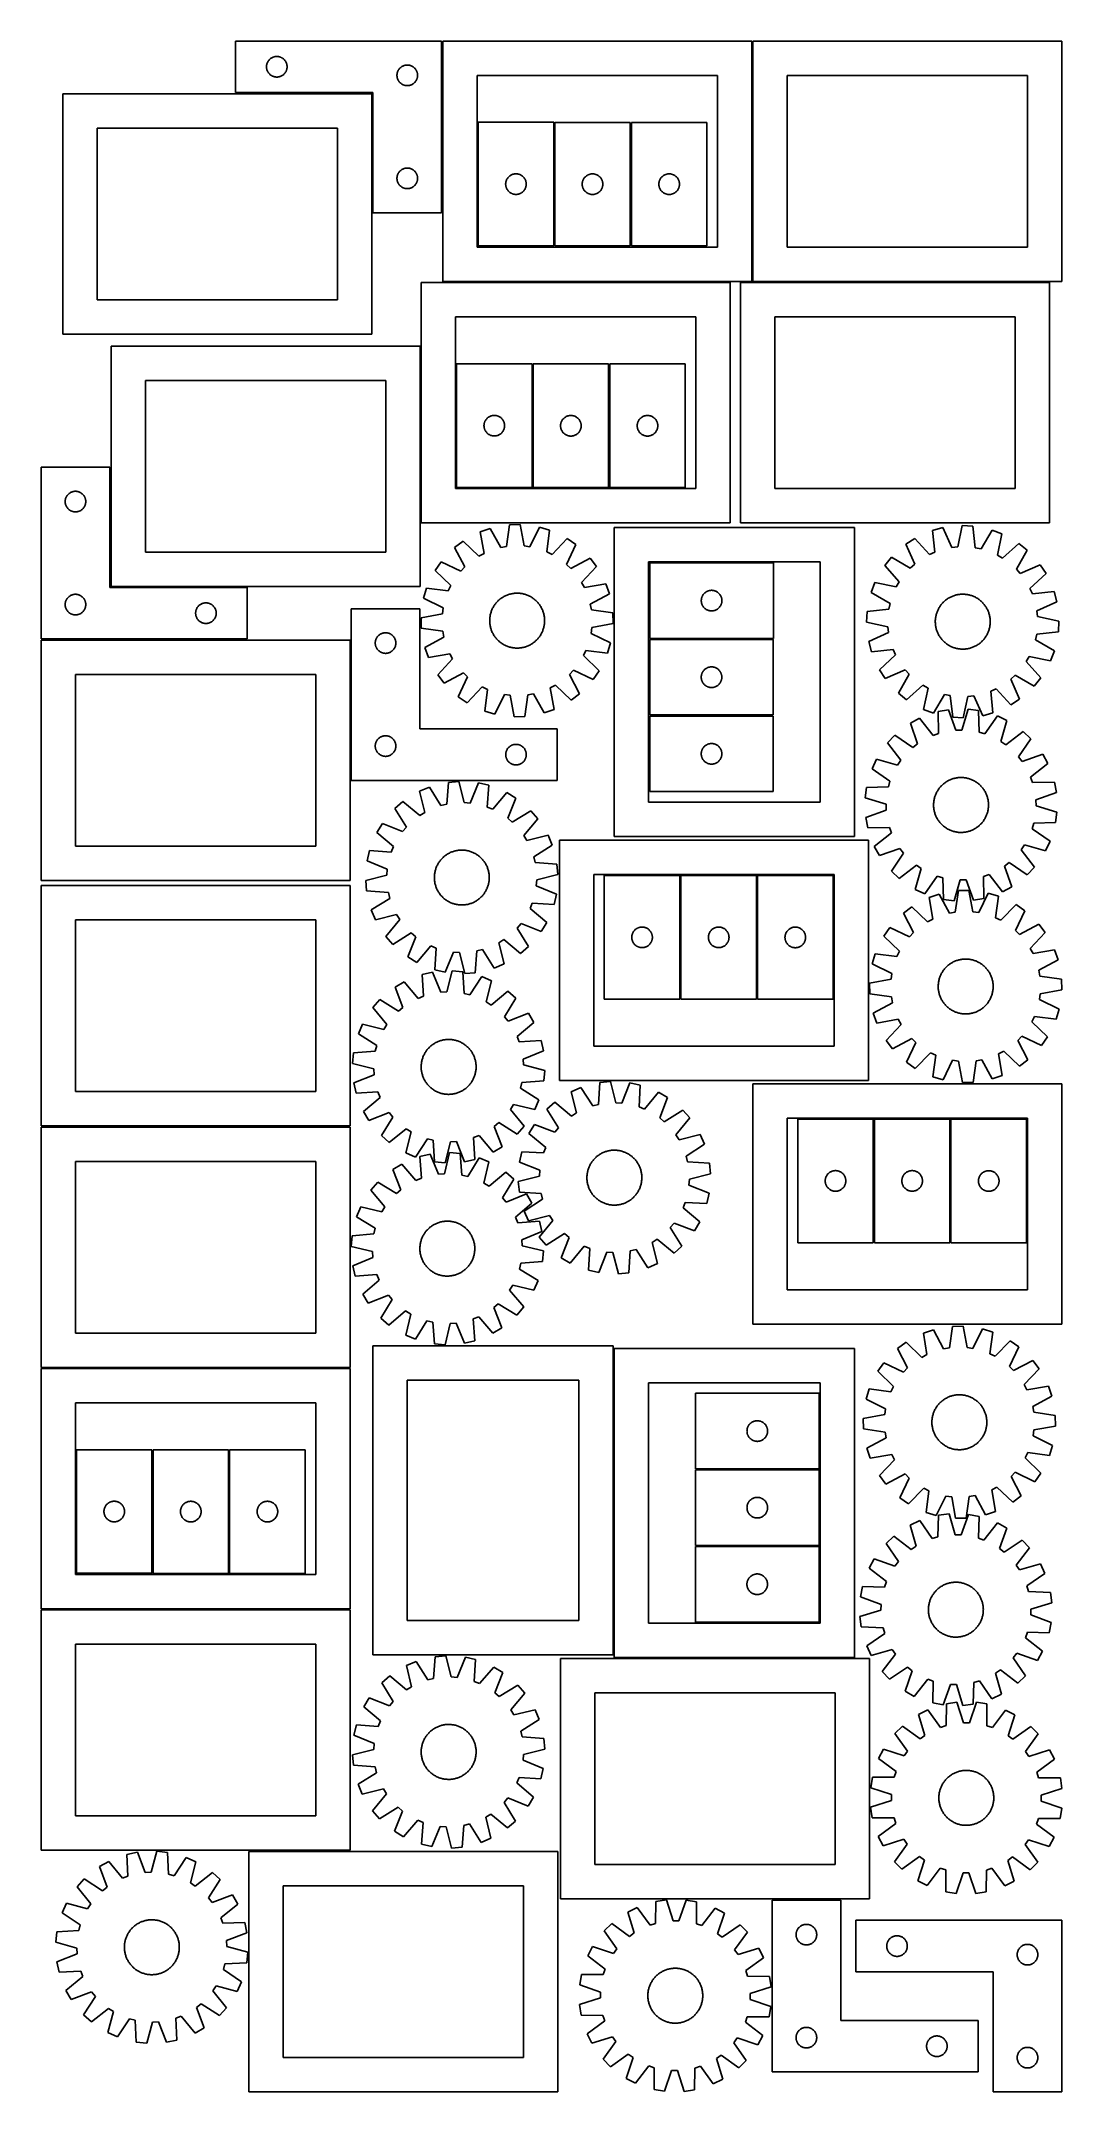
# Model space of a CAD drawing. Header units: millimetres. Extents: x 7 to 1493, y 7 to 2993.
import ezdxf

# ---------------------------------------------------------------- set-up
doc = ezdxf.new("R2010")
doc.units = ezdxf.units.MM
doc.layers.add('CUT', color=7, linetype='CONTINUOUS', true_color=0x000000)

msp = doc.modelspace()

# ---------------------------------------------------------------- linework, layer by layer
at = {"layer": 'CUT'}
for p, q in [((589.964137, 2993.459997), (289.964137, 2993.459997)), ((289.964137, 2993.459997), (289.964137, 2918.459997)), ((589.964137, 2743.459997), (589.964137, 2993.459997)), ((1041.682421, 2993.411634), (591.682421, 2993.411634)), ((591.682421, 2993.411634), (591.682421, 2643.411634)), ((1041.682421, 2643.411634), (1041.682421, 2993.411634)), ((1493.428993, 2993.455867), (1043.428993, 2993.455867)), ((1043.428993, 2993.455867), (1043.428993, 2643.455867)), ((1493.428993, 2643.455867), (1493.428993, 2993.455867)), ((334.984026, 2956.732178), (335.043639, 2957.502311)), ((335.043639, 2957.502311), (335.142819, 2958.268355)), ((335.142819, 2958.268355), (335.281302, 2959.028277)), ((335.281302, 2959.028277), (335.458722, 2959.780063)), ((335.458722, 2959.780063), (335.674607, 2960.521719)), ((335.674607, 2960.521719), (335.928385, 2961.251278)), ((335.928385, 2961.251278), (336.219384, 2961.966805)), ((336.219384, 2961.966805), (336.546831, 2962.666403)), ((336.546831, 2962.666403), (336.909859, 2963.348218)), ((336.909859, 2963.348218), (337.307504, 2964.010439)), ((337.307504, 2964.010439), (337.738712, 2964.651313)), ((337.738712, 2964.651313), (338.20234, 2965.269139)), ((338.20234, 2965.269139), (338.697158, 2965.862278)), ((338.697158, 2965.862278), (339.221855, 2966.429159)), ((339.221855, 2966.429159), (339.775037, 2966.968277)), ((339.775037, 2966.968277), (340.35524, 2967.478203)), ((340.35524, 2967.478203), (340.960923, 2967.957585)), ((340.960923, 2967.957585), (341.590482, 2968.405152)), ((341.590482, 2968.405152), (342.242245, 2968.819716)), ((342.242245, 2968.819716), (342.914486, 2969.200178)), ((342.914486, 2969.200178), (343.605422, 2969.54553)), ((343.605422, 2969.54553), (344.313219, 2969.854856)), ((344.313219, 2969.854856), (345.036002, 2970.127335)), ((345.036002, 2970.127335), (345.771853, 2970.362245)), ((345.771853, 2970.362245), (346.518821, 2970.558962)), ((346.518821, 2970.558962), (347.274926, 2970.716966)), ((347.274926, 2970.716966), (348.038162, 2970.835837)), ((348.038162, 2970.835837), (348.806505, 2970.915259)), ((348.806505, 2970.915259), (349.577919, 2970.955024)), ((349.577919, 2970.955024), (350.350356, 2970.955024)), ((350.350356, 2970.955024), (351.121769, 2970.915259)), ((351.121769, 2970.915259), (351.890113, 2970.835837)), ((351.890113, 2970.835837), (352.653349, 2970.716966)), ((352.653349, 2970.716966), (353.409454, 2970.558962)), ((353.409454, 2970.558962), (354.156422, 2970.362245)), ((354.156422, 2970.362245), (354.892273, 2970.127335)), ((354.892273, 2970.127335), (355.615056, 2969.854856)), ((355.615056, 2969.854856), (356.322853, 2969.54553)), ((356.322853, 2969.54553), (357.013789, 2969.200178)), ((357.013789, 2969.200178), (357.686029, 2968.819716)), ((357.686029, 2968.819716), (358.337793, 2968.405152)), ((358.337793, 2968.405152), (358.967352, 2967.957585)), ((358.967352, 2967.957585), (359.573035, 2967.478203)), ((359.573035, 2967.478203), (360.153237, 2966.968277)), ((360.153237, 2966.968277), (360.70642, 2966.429159)), ((360.70642, 2966.429159), (361.231116, 2965.862278)), ((361.231116, 2965.862278), (361.725935, 2965.269139)), ((361.725935, 2965.269139), (362.189562, 2964.651313)), ((362.189562, 2964.651313), (362.620771, 2964.010439)), ((362.620771, 2964.010439), (363.018416, 2963.348218)), ((363.018416, 2963.348218), (363.381444, 2962.666403)), ((363.381444, 2962.666403), (363.708891, 2961.966805)), ((363.708891, 2961.966805), (363.99989, 2961.251278)), ((363.99989, 2961.251278), (364.253668, 2960.521719)), ((364.253668, 2960.521719), (364.469553, 2959.780063)), ((364.469553, 2959.780063), (364.646973, 2959.028277)), ((364.646973, 2959.028277), (364.785456, 2958.268355)), ((364.785456, 2958.268355), (364.884636, 2957.502311)), ((364.884636, 2957.502311), (364.944249, 2956.732178)), ((533.605422, 2957.04553), (534.313219, 2957.354856)), ((534.313219, 2957.354856), (535.036002, 2957.627335)), ((535.036002, 2957.627335), (535.771853, 2957.862245)), ((535.771853, 2957.862245), (536.518821, 2958.058962)), ((536.518821, 2958.058962), (537.274926, 2958.216966)), ((537.274926, 2958.216966), (538.038162, 2958.335837)), ((538.038162, 2958.335837), (538.806505, 2958.415259)), ((538.806505, 2958.415259), (539.577919, 2958.455024)), ((539.577919, 2958.455024), (540.350356, 2958.455024)), ((540.350356, 2958.455024), (541.121769, 2958.415259)), ((541.121769, 2958.415259), (541.890113, 2958.335837)), ((541.890113, 2958.335837), (542.653349, 2958.216966)), ((542.653349, 2958.216966), (543.409454, 2958.058962)), ((543.409454, 2958.058962), (544.156422, 2957.862245)), ((544.156422, 2957.862245), (544.892273, 2957.627335)), ((544.892273, 2957.627335), (545.615056, 2957.354856)), ((545.615056, 2957.354856), (546.322853, 2957.04553)), ((334.964137, 2955.959997), (334.984026, 2956.732178)), ((334.984026, 2955.187815), (334.964137, 2955.959997)), ((335.043639, 2954.417682), (334.984026, 2955.187815)), ((335.142819, 2953.651638), (335.043639, 2954.417682)), ((335.281302, 2952.891716), (335.142819, 2953.651638)), ((335.458722, 2952.13993), (335.281302, 2952.891716)), ((335.674607, 2951.398274), (335.458722, 2952.13993)), ((335.928385, 2950.668715), (335.674607, 2951.398274)), ((336.219384, 2949.953188), (335.928385, 2950.668715)), ((336.546831, 2949.25359), (336.219384, 2949.953188)), ((336.909859, 2948.571775), (336.546831, 2949.25359)), ((337.307504, 2947.909554), (336.909859, 2948.571775)), ((337.738712, 2947.26868), (337.307504, 2947.909554)), ((338.20234, 2946.650854), (337.738712, 2947.26868)), ((338.697158, 2946.057715), (338.20234, 2946.650854)), ((339.221855, 2945.490834), (338.697158, 2946.057715)), ((339.775037, 2944.951716), (339.221855, 2945.490834)), ((340.35524, 2944.44179), (339.775037, 2944.951716)), ((340.960923, 2943.962408), (340.35524, 2944.44179)), ((341.590482, 2943.514841), (340.960923, 2943.962408)), ((342.242245, 2943.100277), (341.590482, 2943.514841)), ((342.914486, 2942.719815), (342.242245, 2943.100277)), ((343.605422, 2942.374463), (342.914486, 2942.719815)), ((344.313219, 2942.065137), (343.605422, 2942.374463)), ((345.036002, 2941.792658), (344.313219, 2942.065137)), ((345.771853, 2941.557748), (345.036002, 2941.792658)), ((346.518821, 2941.361031), (345.771853, 2941.557748)), ((347.274926, 2941.203027), (346.518821, 2941.361031)), ((348.038162, 2941.084156), (347.274926, 2941.203027)), ((348.806505, 2941.004734), (348.038162, 2941.084156)), ((349.577919, 2940.964969), (348.806505, 2941.004734)), ((350.350356, 2940.964969), (349.577919, 2940.964969)), ((351.121769, 2941.004734), (350.350356, 2940.964969)), ((351.890113, 2941.084156), (351.121769, 2941.004734)), ((352.653349, 2941.203027), (351.890113, 2941.084156)), ((353.409454, 2941.361031), (352.653349, 2941.203027)), ((354.156422, 2941.557748), (353.409454, 2941.361031)), ((354.892273, 2941.792658), (354.156422, 2941.557748)), ((355.615056, 2942.065137), (354.892273, 2941.792658)), ((356.322853, 2942.374463), (355.615056, 2942.065137)), ((357.013789, 2942.719815), (356.322853, 2942.374463)), ((357.686029, 2943.100277), (357.013789, 2942.719815)), ((358.337793, 2943.514841), (357.686029, 2943.100277)), ((358.967352, 2943.962408), (358.337793, 2943.514841)), ((359.573035, 2944.44179), (358.967352, 2943.962408)), ((360.153237, 2944.951716), (359.573035, 2944.44179)), ((360.70642, 2945.490834), (360.153237, 2944.951716)), ((361.231116, 2946.057715), (360.70642, 2945.490834)), ((361.725935, 2946.650854), (361.231116, 2946.057715)), ((362.189562, 2947.26868), (361.725935, 2946.650854)), ((362.620771, 2947.909554), (362.189562, 2947.26868)), ((363.018416, 2948.571775), (362.620771, 2947.909554)), ((363.381444, 2949.25359), (363.018416, 2948.571775)), ((363.708891, 2949.953188), (363.381444, 2949.25359)), ((363.99989, 2950.668715), (363.708891, 2949.953188)), ((364.253668, 2951.398274), (363.99989, 2950.668715)), ((364.469553, 2952.13993), (364.253668, 2951.398274)), ((364.646973, 2952.891716), (364.469553, 2952.13993)), ((364.785456, 2953.651638), (364.646973, 2952.891716)), ((364.884636, 2954.417682), (364.785456, 2953.651638)), ((364.944249, 2955.187815), (364.884636, 2954.417682)), ((364.944249, 2956.732178), (364.964137, 2955.959997)), ((364.964137, 2955.959997), (364.944249, 2955.187815)), ((524.964137, 2943.459997), (524.984026, 2944.232178)), ((524.984026, 2942.687815), (524.964137, 2943.459997)), ((524.984026, 2944.232178), (525.043639, 2945.002311)), ((525.043639, 2941.917682), (524.984026, 2942.687815)), ((525.043639, 2945.002311), (525.142819, 2945.768355)), ((525.142819, 2941.151638), (525.043639, 2941.917682)), ((525.142819, 2945.768355), (525.281302, 2946.528277)), ((525.281302, 2940.391716), (525.142819, 2941.151638)), ((525.281302, 2946.528277), (525.458722, 2947.280063)), ((525.458722, 2939.63993), (525.281302, 2940.391716)), ((525.458722, 2947.280063), (525.674607, 2948.021719)), ((525.674607, 2938.898274), (525.458722, 2939.63993)), ((525.674607, 2948.021719), (525.928385, 2948.751278)), ((525.928385, 2938.168715), (525.674607, 2938.898274)), ((525.928385, 2948.751278), (526.219384, 2949.466805)), ((526.219384, 2937.453188), (525.928385, 2938.168715)), ((526.219384, 2949.466805), (526.546831, 2950.166403)), ((526.546831, 2936.75359), (526.219384, 2937.453188)), ((526.546831, 2950.166403), (526.909859, 2950.848218)), ((526.909859, 2936.071775), (526.546831, 2936.75359)), ((526.909859, 2950.848218), (527.307504, 2951.510439)), ((527.307504, 2935.409554), (526.909859, 2936.071775)), ((527.307504, 2951.510439), (527.738712, 2952.151313)), ((527.738712, 2934.76868), (527.307504, 2935.409554)), ((527.738712, 2952.151313), (528.20234, 2952.769139)), ((528.20234, 2934.150854), (527.738712, 2934.76868)), ((528.20234, 2952.769139), (528.697158, 2953.362278)), ((528.697158, 2933.557715), (528.20234, 2934.150854)), ((528.697158, 2953.362278), (529.221855, 2953.929159)), ((529.221855, 2932.990834), (528.697158, 2933.557715)), ((529.221855, 2953.929159), (529.775037, 2954.468277)), ((529.775037, 2932.451716), (529.221855, 2932.990834)), ((529.775037, 2954.468277), (530.35524, 2954.978203)), ((530.35524, 2931.94179), (529.775037, 2932.451716)), ((530.35524, 2954.978203), (530.960923, 2955.457585)), ((530.960923, 2931.462408), (530.35524, 2931.94179)), ((530.960923, 2955.457585), (531.590482, 2955.905152)), ((531.590482, 2931.014841), (530.960923, 2931.462408)), ((531.590482, 2955.905152), (532.242245, 2956.319716)), ((532.242245, 2930.600277), (531.590482, 2931.014841)), ((532.242245, 2956.319716), (532.914486, 2956.700178)), ((532.914486, 2930.219815), (532.242245, 2930.600277)), ((532.914486, 2956.700178), (533.605422, 2957.04553)), ((533.605422, 2929.874463), (532.914486, 2930.219815)), ((534.313219, 2929.565137), (533.605422, 2929.874463)), ((535.036002, 2929.292658), (534.313219, 2929.565137)), ((535.771853, 2929.057748), (535.036002, 2929.292658)), ((536.518821, 2928.861031), (535.771853, 2929.057748)), ((537.274926, 2928.703027), (536.518821, 2928.861031)), ((538.038162, 2928.584156), (537.274926, 2928.703027)), ((538.806505, 2928.504734), (538.038162, 2928.584156)), ((539.577919, 2928.464969), (538.806505, 2928.504734)), ((540.350356, 2928.464969), (539.577919, 2928.464969)), ((541.121769, 2928.504734), (540.350356, 2928.464969)), ((541.890113, 2928.584156), (541.121769, 2928.504734)), ((542.653349, 2928.703027), (541.890113, 2928.584156)), ((543.409454, 2928.861031), (542.653349, 2928.703027)), ((544.156422, 2929.057748), (543.409454, 2928.861031)), ((544.892273, 2929.292658), (544.156422, 2929.057748)), ((545.615056, 2929.565137), (544.892273, 2929.292658)), ((546.322853, 2929.874463), (545.615056, 2929.565137)), ((546.322853, 2957.04553), (547.013789, 2956.700178)), ((547.013789, 2930.219815), (546.322853, 2929.874463)), ((547.013789, 2956.700178), (547.686029, 2956.319716)), ((547.686029, 2930.600277), (547.013789, 2930.219815)), ((547.686029, 2956.319716), (548.337793, 2955.905152)), ((548.337793, 2931.014841), (547.686029, 2930.600277)), ((548.337793, 2955.905152), (548.967352, 2955.457585)), ((548.967352, 2931.462408), (548.337793, 2931.014841)), ((548.967352, 2955.457585), (549.573035, 2954.978203)), ((549.573035, 2931.94179), (548.967352, 2931.462408)), ((549.573035, 2954.978203), (550.153237, 2954.468277)), ((550.153237, 2932.451716), (549.573035, 2931.94179)), ((550.153237, 2954.468277), (550.70642, 2953.929159)), ((550.70642, 2932.990834), (550.153237, 2932.451716)), ((550.70642, 2953.929159), (551.231116, 2953.362278)), ((551.231116, 2933.557715), (550.70642, 2932.990834)), ((551.231116, 2953.362278), (551.725935, 2952.769139)), ((551.725935, 2934.150854), (551.231116, 2933.557715)), ((551.725935, 2952.769139), (552.189562, 2952.151313)), ((552.189562, 2934.76868), (551.725935, 2934.150854)), ((552.189562, 2952.151313), (552.620771, 2951.510439)), ((552.620771, 2935.409554), (552.189562, 2934.76868)), ((552.620771, 2951.510439), (553.018416, 2950.848218)), ((553.018416, 2936.071775), (552.620771, 2935.409554)), ((553.018416, 2950.848218), (553.381444, 2950.166403)), ((553.381444, 2936.75359), (553.018416, 2936.071775)), ((553.381444, 2950.166403), (553.708891, 2949.466805)), ((553.708891, 2937.453188), (553.381444, 2936.75359)), ((553.708891, 2949.466805), (553.99989, 2948.751278)), ((553.99989, 2938.168715), (553.708891, 2937.453188)), ((553.99989, 2948.751278), (554.253668, 2948.021719)), ((554.253668, 2938.898274), (553.99989, 2938.168715)), ((554.253668, 2948.021719), (554.469553, 2947.280063)), ((554.469553, 2939.63993), (554.253668, 2938.898274)), ((554.469553, 2947.280063), (554.646973, 2946.528277)), ((554.646973, 2940.391716), (554.469553, 2939.63993)), ((554.646973, 2946.528277), (554.785456, 2945.768355)), ((554.785456, 2941.151638), (554.646973, 2940.391716)), ((554.785456, 2945.768355), (554.884636, 2945.002311)), ((554.884636, 2941.917682), (554.785456, 2941.151638)), ((554.884636, 2945.002311), (554.944249, 2944.232178)), ((554.944249, 2942.687815), (554.884636, 2941.917682)), ((554.944249, 2944.232178), (554.964137, 2943.459997)), ((554.964137, 2943.459997), (554.944249, 2942.687815)), ((991.682421, 2943.411634), (641.682421, 2943.411634)), ((641.682421, 2943.411634), (641.682421, 2693.411634)), ((991.682421, 2693.411634), (991.682421, 2943.411634)), ((1443.428993, 2943.455867), (1093.428993, 2943.455867)), ((1093.428993, 2943.455867), (1093.428993, 2693.455867)), ((1443.428993, 2693.455867), (1443.428993, 2943.455867)), ((488.426704, 2916.764704), (38.426704, 2916.764704)), ((38.426704, 2916.764704), (38.426704, 2566.764704)), ((289.964137, 2918.459997), (489.964137, 2918.459997)), ((488.426704, 2566.764704), (488.426704, 2916.764704)), ((489.964137, 2918.459997), (489.964137, 2743.459997)), ((753.254949, 2875.08606), (643.254949, 2875.08606)), ((643.254949, 2875.08606), (643.254949, 2695.08606)), ((753.254949, 2695.08606), (753.254949, 2875.08606)), ((864.775, 2874.982361), (754.775, 2874.982361)), ((754.775, 2874.982361), (754.775, 2694.982361)), ((864.775, 2694.982361), (864.775, 2874.982361)), ((866.377183, 2874.987592), (866.377183, 2694.987592)), ((976.377183, 2874.987592), (866.377183, 2874.987592)), ((976.377183, 2694.987592), (976.377183, 2874.987592)), ((438.426704, 2866.764704), (88.426704, 2866.764704)), ((88.426704, 2866.764704), (88.426704, 2616.764704)), ((438.426704, 2616.764704), (438.426704, 2866.764704)), ((535.036002, 2807.627335), (535.771853, 2807.862245)), ((535.771853, 2807.862245), (536.518821, 2808.058962)), ((536.518821, 2808.058962), (537.274926, 2808.216966)), ((537.274926, 2808.216966), (538.038162, 2808.335837)), ((538.038162, 2808.335837), (538.806505, 2808.415259)), ((538.806505, 2808.415259), (539.577919, 2808.455024)), ((539.577919, 2808.455024), (540.350356, 2808.455024)), ((540.350356, 2808.455024), (541.121769, 2808.415259)), ((541.121769, 2808.415259), (541.890113, 2808.335837)), ((541.890113, 2808.335837), (542.653349, 2808.216966)), ((542.653349, 2808.216966), (543.409454, 2808.058962)), ((543.409454, 2808.058962), (544.156422, 2807.862245)), ((544.156422, 2807.862245), (544.892273, 2807.627335)), ((524.964137, 2793.459997), (524.984026, 2794.232178)), ((524.984026, 2792.687815), (524.964137, 2793.459997)), ((524.984026, 2794.232178), (525.043639, 2795.002311)), ((525.043639, 2791.917682), (524.984026, 2792.687815)), ((525.043639, 2795.002311), (525.142819, 2795.768355)), ((525.142819, 2791.151638), (525.043639, 2791.917682)), ((525.142819, 2795.768355), (525.281302, 2796.528277)), ((525.281302, 2790.391716), (525.142819, 2791.151638)), ((525.281302, 2796.528277), (525.458722, 2797.280063)), ((525.458722, 2789.63993), (525.281302, 2790.391716)), ((525.458722, 2797.280063), (525.674607, 2798.021719)), ((525.674607, 2788.898274), (525.458722, 2789.63993)), ((525.674607, 2798.021719), (525.928385, 2798.751278)), ((525.928385, 2788.168715), (525.674607, 2788.898274)), ((525.928385, 2798.751278), (526.219384, 2799.466805)), ((526.219384, 2787.453188), (525.928385, 2788.168715)), ((526.219384, 2799.466805), (526.546831, 2800.166403)), ((526.546831, 2786.75359), (526.219384, 2787.453188)), ((526.546831, 2800.166403), (526.909859, 2800.848218)), ((526.909859, 2786.071775), (526.546831, 2786.75359)), ((526.909859, 2800.848218), (527.307504, 2801.510439)), ((527.307504, 2785.409554), (526.909859, 2786.071775)), ((527.307504, 2801.510439), (527.738712, 2802.151313)), ((527.738712, 2784.76868), (527.307504, 2785.409554)), ((527.738712, 2802.151313), (528.20234, 2802.769139)), ((528.20234, 2784.150854), (527.738712, 2784.76868)), ((528.20234, 2802.769139), (528.697158, 2803.362278)), ((528.697158, 2783.557715), (528.20234, 2784.150854)), ((528.697158, 2803.362278), (529.221855, 2803.929159)), ((529.221855, 2782.990834), (528.697158, 2783.557715)), ((529.221855, 2803.929159), (529.775037, 2804.468277)), ((529.775037, 2782.451716), (529.221855, 2782.990834)), ((529.775037, 2804.468277), (530.35524, 2804.978203)), ((530.35524, 2781.94179), (529.775037, 2782.451716)), ((530.35524, 2804.978203), (530.960923, 2805.457585)), ((530.960923, 2781.462408), (530.35524, 2781.94179)), ((530.960923, 2805.457585), (531.590482, 2805.905152)), ((531.590482, 2781.014841), (530.960923, 2781.462408)), ((531.590482, 2805.905152), (532.242245, 2806.319716)), ((532.242245, 2780.600277), (531.590482, 2781.014841)), ((532.242245, 2806.319716), (532.914486, 2806.700178)), ((532.914486, 2780.219815), (532.242245, 2780.600277)), ((532.914486, 2806.700178), (533.605422, 2807.04553)), ((533.605422, 2779.874463), (532.914486, 2780.219815)), ((533.605422, 2807.04553), (534.313219, 2807.354856)), ((534.313219, 2779.565137), (533.605422, 2779.874463)), ((534.313219, 2807.354856), (535.036002, 2807.627335)), ((535.036002, 2779.292658), (534.313219, 2779.565137)), ((535.771853, 2779.057748), (535.036002, 2779.292658)), ((536.518821, 2778.861031), (535.771853, 2779.057748)), ((537.274926, 2778.703027), (536.518821, 2778.861031)), ((538.038162, 2778.584156), (537.274926, 2778.703027)), ((538.806505, 2778.504734), (538.038162, 2778.584156)), ((539.577919, 2778.464969), (538.806505, 2778.504734)), ((540.350356, 2778.464969), (539.577919, 2778.464969)), ((541.121769, 2778.504734), (540.350356, 2778.464969)), ((541.890113, 2778.584156), (541.121769, 2778.504734)), ((542.653349, 2778.703027), (541.890113, 2778.584156)), ((543.409454, 2778.861031), (542.653349, 2778.703027)), ((544.156422, 2779.057748), (543.409454, 2778.861031)), ((544.892273, 2779.292658), (544.156422, 2779.057748)), ((544.892273, 2807.627335), (545.615056, 2807.354856)), ((545.615056, 2779.565137), (544.892273, 2779.292658)), ((545.615056, 2807.354856), (546.322853, 2807.04553)), ((546.322853, 2779.874463), (545.615056, 2779.565137)), ((546.322853, 2807.04553), (547.013789, 2806.700178)), ((547.013789, 2780.219815), (546.322853, 2779.874463)), ((547.013789, 2806.700178), (547.686029, 2806.319716)), ((547.686029, 2780.600277), (547.013789, 2780.219815)), ((547.686029, 2806.319716), (548.337793, 2805.905152)), ((548.337793, 2781.014841), (547.686029, 2780.600277)), ((548.337793, 2805.905152), (548.967352, 2805.457585)), ((548.967352, 2781.462408), (548.337793, 2781.014841)), ((548.967352, 2805.457585), (549.573035, 2804.978203)), ((549.573035, 2781.94179), (548.967352, 2781.462408)), ((549.573035, 2804.978203), (550.153237, 2804.468277)), ((550.153237, 2782.451716), (549.573035, 2781.94179)), ((550.153237, 2804.468277), (550.70642, 2803.929159)), ((550.70642, 2782.990834), (550.153237, 2782.451716)), ((550.70642, 2803.929159), (551.231116, 2803.362278)), ((551.231116, 2783.557715), (550.70642, 2782.990834)), ((551.231116, 2803.362278), (551.725935, 2802.769139)), ((551.725935, 2784.150854), (551.231116, 2783.557715)), ((551.725935, 2802.769139), (552.189562, 2802.151313)), ((552.189562, 2784.76868), (551.725935, 2784.150854)), ((552.189562, 2802.151313), (552.620771, 2801.510439)), ((552.620771, 2785.409554), (552.189562, 2784.76868)), ((552.620771, 2801.510439), (553.018416, 2800.848218)), ((553.018416, 2786.071775), (552.620771, 2785.409554)), ((553.018416, 2800.848218), (553.381444, 2800.166403)), ((553.381444, 2786.75359), (553.018416, 2786.071775)), ((553.381444, 2800.166403), (553.708891, 2799.466805)), ((553.708891, 2787.453188), (553.381444, 2786.75359)), ((553.708891, 2799.466805), (553.99989, 2798.751278)), ((553.99989, 2788.168715), (553.708891, 2787.453188)), ((553.99989, 2798.751278), (554.253668, 2798.021719)), ((554.253668, 2788.898274), (553.99989, 2788.168715)), ((554.253668, 2798.021719), (554.469553, 2797.280063)), ((554.469553, 2789.63993), (554.253668, 2788.898274)), ((554.469553, 2797.280063), (554.646973, 2796.528277)), ((554.646973, 2790.391716), (554.469553, 2789.63993)), ((554.646973, 2796.528277), (554.785456, 2795.768355)), ((554.785456, 2791.151638), (554.646973, 2790.391716)), ((554.785456, 2795.768355), (554.884636, 2795.002311)), ((554.884636, 2791.917682), (554.785456, 2791.151638)), ((554.884636, 2795.002311), (554.944249, 2794.232178)), ((554.944249, 2792.687815), (554.884636, 2791.917682)), ((554.944249, 2794.232178), (554.964137, 2793.459997)), ((554.964137, 2793.459997), (554.944249, 2792.687815)), ((683.259922, 2785.472278), (683.299687, 2786.243692)), ((683.259922, 2784.699841), (683.259922, 2785.472278)), ((683.299687, 2783.928428), (683.259922, 2784.699841)), ((683.299687, 2786.243692), (683.379109, 2787.012035)), ((683.379109, 2783.160084), (683.299687, 2783.928428)), ((683.379109, 2787.012035), (683.49798, 2787.775271)), ((683.49798, 2782.396848), (683.379109, 2783.160084)), ((683.49798, 2787.775271), (683.655984, 2788.531376)), ((683.655984, 2781.640744), (683.49798, 2782.396848)), ((683.655984, 2788.531376), (683.852701, 2789.278344)), ((683.852701, 2780.893775), (683.655984, 2781.640744)), ((683.852701, 2789.278344), (684.087611, 2790.014195)), ((684.087611, 2780.157924), (683.852701, 2780.893775)), ((684.087611, 2790.014195), (684.36009, 2790.736978)), ((684.36009, 2779.435141), (684.087611, 2780.157924)), ((684.36009, 2790.736978), (684.669416, 2791.444776)), ((684.669416, 2778.727344), (684.36009, 2779.435141)), ((684.669416, 2791.444776), (685.014767, 2792.135711)), ((685.014767, 2778.036409), (684.669416, 2778.727344)), ((685.014767, 2792.135711), (685.39523, 2792.807952)), ((685.39523, 2777.364168), (685.014767, 2778.036409)), ((685.39523, 2792.807952), (685.809794, 2793.459716)), ((685.809794, 2793.459716), (686.257361, 2794.089274)), ((686.257361, 2794.089274), (686.736743, 2794.694957)), ((686.736743, 2794.694957), (687.246669, 2795.27516)), ((687.246669, 2795.27516), (687.785787, 2795.828343)), ((687.785787, 2795.828343), (688.352668, 2796.353039)), ((688.352668, 2796.353039), (688.945807, 2796.847857)), ((688.945807, 2796.847857), (689.563633, 2797.311485)), ((689.563633, 2797.311485), (690.204507, 2797.742693)), ((690.204507, 2797.742693), (690.866728, 2798.140338)), ((690.866728, 2798.140338), (691.548543, 2798.503366)), ((691.548543, 2798.503366), (692.248141, 2798.830813)), ((692.248141, 2798.830813), (692.963668, 2799.121812)), ((692.963668, 2799.121812), (693.693227, 2799.37559)), ((693.693227, 2799.37559), (694.434883, 2799.591476)), ((694.434883, 2799.591476), (695.186668, 2799.768895)), ((695.186668, 2799.768895), (695.946591, 2799.907378)), ((695.946591, 2799.907378), (696.712635, 2800.006558)), ((696.712635, 2800.006558), (697.482768, 2800.066171)), ((697.482768, 2800.066171), (698.254949, 2800.08606)), ((698.254949, 2800.08606), (699.027131, 2800.066171)), ((699.027131, 2800.066171), (699.797264, 2800.006558)), ((699.797264, 2800.006558), (700.563308, 2799.907378)), ((700.563308, 2799.907378), (701.32323, 2799.768895)), ((701.32323, 2799.768895), (702.075016, 2799.591476)), ((702.075016, 2799.591476), (702.816672, 2799.37559)), ((702.816672, 2799.37559), (703.546231, 2799.121812)), ((703.546231, 2799.121812), (704.261758, 2798.830813)), ((704.261758, 2798.830813), (704.961356, 2798.503366)), ((704.961356, 2798.503366), (705.64317, 2798.140338)), ((705.64317, 2798.140338), (706.305392, 2797.742693)), ((706.305392, 2797.742693), (706.946266, 2797.311485)), ((706.946266, 2797.311485), (707.564092, 2796.847857)), ((707.564092, 2796.847857), (708.157231, 2796.353039)), ((708.157231, 2796.353039), (708.724112, 2795.828343)), ((708.724112, 2795.828343), (709.26323, 2795.27516)), ((709.26323, 2795.27516), (709.773156, 2794.694957)), ((709.773156, 2794.694957), (710.252538, 2794.089274)), ((710.252538, 2794.089274), (710.700105, 2793.459716)), ((710.700105, 2793.459716), (711.114669, 2792.807952)), ((711.114669, 2792.807952), (711.495131, 2792.135711)), ((711.495131, 2778.036409), (711.114669, 2777.364168)), ((711.495131, 2792.135711), (711.840483, 2791.444776)), ((711.840483, 2778.727344), (711.495131, 2778.036409)), ((711.840483, 2791.444776), (712.149809, 2790.736978)), ((712.149809, 2779.435141), (711.840483, 2778.727344)), ((712.149809, 2790.736978), (712.422288, 2790.014195)), ((712.422288, 2780.157924), (712.149809, 2779.435141)), ((712.422288, 2790.014195), (712.657198, 2789.278344)), ((712.657198, 2780.893775), (712.422288, 2780.157924)), ((712.657198, 2789.278344), (712.853915, 2788.531376)), ((712.853915, 2781.640744), (712.657198, 2780.893775)), ((712.853915, 2788.531376), (713.011919, 2787.775271)), ((713.011919, 2782.396848), (712.853915, 2781.640744)), ((713.011919, 2787.775271), (713.13079, 2787.012035)), ((713.13079, 2783.160084), (713.011919, 2782.396848)), ((713.13079, 2787.012035), (713.210212, 2786.243692)), ((713.210212, 2783.928428), (713.13079, 2783.160084)), ((713.210212, 2786.243692), (713.249976, 2785.472278)), ((713.249976, 2784.699841), (713.210212, 2783.928428)), ((713.249976, 2785.472278), (713.249976, 2784.699841)), ((794.779972, 2785.36858), (794.819737, 2786.139993)), ((794.779972, 2784.596142), (794.779972, 2785.36858)), ((794.819737, 2783.824729), (794.779972, 2784.596142)), ((794.819737, 2786.139993), (794.899159, 2786.908336)), ((794.899159, 2783.056386), (794.819737, 2783.824729)), ((794.899159, 2786.908336), (795.01803, 2787.671572)), ((795.01803, 2782.29315), (794.899159, 2783.056386)), ((795.01803, 2787.671572), (795.176034, 2788.427677)), ((795.176034, 2781.537045), (795.01803, 2782.29315)), ((795.176034, 2788.427677), (795.372751, 2789.174645)), ((795.372751, 2780.790076), (795.176034, 2781.537045)), ((795.372751, 2789.174645), (795.607661, 2789.910497)), ((795.607661, 2780.054225), (795.372751, 2780.790076)), ((795.607661, 2789.910497), (795.88014, 2790.633279)), ((795.88014, 2779.331443), (795.607661, 2780.054225)), ((795.88014, 2790.633279), (796.189466, 2791.341077)), ((796.189466, 2778.623645), (795.88014, 2779.331443)), ((796.189466, 2791.341077), (796.534818, 2792.032012)), ((796.534818, 2777.93271), (796.189466, 2778.623645)), ((796.534818, 2792.032012), (796.91528, 2792.704253)), ((796.91528, 2777.260469), (796.534818, 2777.93271)), ((796.91528, 2792.704253), (797.329844, 2793.356017)), ((797.329844, 2793.356017), (797.777411, 2793.985575)), ((797.777411, 2793.985575), (798.256793, 2794.591259)), ((798.256793, 2794.591259), (798.766719, 2795.171461)), ((798.766719, 2795.171461), (799.305837, 2795.724644)), ((799.305837, 2795.724644), (799.872718, 2796.24934)), ((799.872718, 2796.24934), (800.465857, 2796.744158)), ((800.465857, 2796.744158), (801.083683, 2797.207786)), ((801.083683, 2797.207786), (801.724557, 2797.638994)), ((801.724557, 2797.638994), (802.386778, 2798.03664)), ((802.386778, 2798.03664), (803.068593, 2798.399667)), ((803.068593, 2798.399667), (803.768191, 2798.727115)), ((803.768191, 2798.727115), (804.483718, 2799.018113)), ((804.483718, 2799.018113), (805.213277, 2799.271892)), ((805.213277, 2799.271892), (805.954933, 2799.487777)), ((805.954933, 2799.487777), (806.706719, 2799.665196)), ((806.706719, 2799.665196), (807.466641, 2799.803679)), ((807.466641, 2799.803679), (808.232685, 2799.902859)), ((808.232685, 2799.902859), (809.002818, 2799.962472)), ((809.002818, 2799.962472), (809.775, 2799.982361)), ((809.775, 2799.982361), (810.547181, 2799.962472)), ((810.547181, 2799.962472), (811.317314, 2799.902859)), ((811.317314, 2799.902859), (812.083358, 2799.803679)), ((812.083358, 2799.803679), (812.843281, 2799.665196)), ((812.843281, 2799.665196), (813.595066, 2799.487777)), ((813.595066, 2799.487777), (814.336722, 2799.271892)), ((814.336722, 2799.271892), (815.066281, 2799.018113)), ((815.066281, 2799.018113), (815.781808, 2798.727115)), ((815.781808, 2798.727115), (816.481406, 2798.399667)), ((816.481406, 2798.399667), (817.163221, 2798.03664)), ((817.163221, 2798.03664), (817.825442, 2797.638994)), ((817.825442, 2797.638994), (818.466316, 2797.207786)), ((818.466316, 2797.207786), (819.084142, 2796.744158)), ((819.084142, 2796.744158), (819.677281, 2796.24934)), ((819.677281, 2796.24934), (820.244162, 2795.724644)), ((820.244162, 2795.724644), (820.78328, 2795.171461)), ((820.78328, 2795.171461), (821.293206, 2794.591259)), ((821.293206, 2794.591259), (821.772588, 2793.985575)), ((821.772588, 2793.985575), (822.220155, 2793.356017)), ((822.220155, 2793.356017), (822.634719, 2792.704253)), ((822.634719, 2792.704253), (823.015181, 2792.032012)), ((823.015181, 2777.93271), (822.634719, 2777.260469)), ((823.015181, 2792.032012), (823.360533, 2791.341077)), ((823.360533, 2778.623645), (823.015181, 2777.93271)), ((823.360533, 2791.341077), (823.669859, 2790.633279)), ((823.669859, 2779.331443), (823.360533, 2778.623645)), ((823.669859, 2790.633279), (823.942338, 2789.910497)), ((823.942338, 2780.054225), (823.669859, 2779.331443)), ((823.942338, 2789.910497), (824.177248, 2789.174645)), ((824.177248, 2780.790076), (823.942338, 2780.054225)), ((824.177248, 2789.174645), (824.373965, 2788.427677)), ((824.373965, 2781.537045), (824.177248, 2780.790076)), ((824.373965, 2788.427677), (824.531969, 2787.671572)), ((824.531969, 2782.29315), (824.373965, 2781.537045)), ((824.531969, 2787.671572), (824.65084, 2786.908336)), ((824.65084, 2783.056386), (824.531969, 2782.29315)), ((824.65084, 2786.908336), (824.730262, 2786.139993)), ((824.730262, 2783.824729), (824.65084, 2783.056386)), ((824.730262, 2786.139993), (824.770027, 2785.36858)), ((824.770027, 2784.596142), (824.730262, 2783.824729)), ((824.770027, 2785.36858), (824.770027, 2784.596142)), ((906.382156, 2785.37381), (906.42192, 2786.145224)), ((906.382156, 2784.601373), (906.382156, 2785.37381)), ((906.42192, 2783.82996), (906.382156, 2784.601373)), ((906.42192, 2786.145224), (906.501343, 2786.913567)), ((906.501343, 2783.061616), (906.42192, 2783.82996)), ((906.501343, 2786.913567), (906.620213, 2787.676803)), ((906.620213, 2782.29838), (906.501343, 2783.061616)), ((906.620213, 2787.676803), (906.778217, 2788.432908)), ((906.778217, 2781.542276), (906.620213, 2782.29838)), ((906.778217, 2788.432908), (906.974935, 2789.179876)), ((906.974935, 2780.795307), (906.778217, 2781.542276)), ((906.974935, 2789.179876), (907.209844, 2789.915727)), ((907.209844, 2780.059456), (906.974935, 2780.795307)), ((907.209844, 2789.915727), (907.482323, 2790.63851)), ((907.482323, 2779.336673), (907.209844, 2780.059456)), ((907.482323, 2790.63851), (907.791649, 2791.346308)), ((907.791649, 2778.628876), (907.482323, 2779.336673)), ((907.791649, 2791.346308), (908.137001, 2792.037243)), ((908.137001, 2777.937941), (907.791649, 2778.628876)), ((908.137001, 2792.037243), (908.517463, 2792.709484)), ((908.517463, 2777.2657), (908.137001, 2777.937941)), ((908.517463, 2792.709484), (908.932027, 2793.361248)), ((908.932027, 2793.361248), (909.379594, 2793.990806)), ((909.379594, 2793.990806), (909.858976, 2794.596489)), ((909.858976, 2794.596489), (910.368902, 2795.176692)), ((910.368902, 2795.176692), (910.90802, 2795.729874)), ((910.90802, 2795.729874), (911.474901, 2796.254571)), ((911.474901, 2796.254571), (912.06804, 2796.749389)), ((912.06804, 2796.749389), (912.685866, 2797.213017)), ((912.685866, 2797.213017), (913.32674, 2797.644225)), ((913.32674, 2797.644225), (913.988962, 2798.04187)), ((913.988962, 2798.04187), (914.670776, 2798.404898)), ((914.670776, 2798.404898), (915.370374, 2798.732345)), ((915.370374, 2798.732345), (916.085901, 2799.023344)), ((916.085901, 2799.023344), (916.81546, 2799.277122)), ((916.81546, 2799.277122), (917.557116, 2799.493008)), ((917.557116, 2799.493008), (918.308902, 2799.670427)), ((918.308902, 2799.670427), (919.068824, 2799.80891)), ((919.068824, 2799.80891), (919.834868, 2799.90809)), ((919.834868, 2799.90809), (920.605001, 2799.967703)), ((920.605001, 2799.967703), (921.377183, 2799.987592)), ((921.377183, 2799.987592), (922.149364, 2799.967703)), ((922.149364, 2799.967703), (922.919498, 2799.90809)), ((922.919498, 2799.90809), (923.685541, 2799.80891)), ((923.685541, 2799.80891), (924.445464, 2799.670427)), ((924.445464, 2799.670427), (925.197249, 2799.493008)), ((925.197249, 2799.493008), (925.938905, 2799.277122)), ((925.938905, 2799.277122), (926.668464, 2799.023344)), ((926.668464, 2799.023344), (927.383991, 2798.732345)), ((927.383991, 2798.732345), (928.08359, 2798.404898)), ((928.08359, 2798.404898), (928.765404, 2798.04187)), ((928.765404, 2798.04187), (929.427626, 2797.644225)), ((929.427626, 2797.644225), (930.068499, 2797.213017)), ((930.068499, 2797.213017), (930.686325, 2796.749389)), ((930.686325, 2796.749389), (931.279464, 2796.254571)), ((931.279464, 2796.254571), (931.846345, 2795.729874)), ((931.846345, 2795.729874), (932.385463, 2795.176692)), ((932.385463, 2795.176692), (932.895389, 2794.596489)), ((932.895389, 2794.596489), (933.374771, 2793.990806)), ((933.374771, 2793.990806), (933.822338, 2793.361248)), ((933.822338, 2793.361248), (934.236902, 2792.709484)), ((934.236902, 2792.709484), (934.617365, 2792.037243)), ((934.617365, 2777.937941), (934.236902, 2777.2657)), ((934.617365, 2792.037243), (934.962717, 2791.346308)), ((934.962717, 2778.628876), (934.617365, 2777.937941)), ((934.962717, 2791.346308), (935.272042, 2790.63851)), ((935.272042, 2779.336673), (934.962717, 2778.628876)), ((935.272042, 2790.63851), (935.544521, 2789.915727)), ((935.544521, 2780.059456), (935.272042, 2779.336673)), ((935.544521, 2789.915727), (935.779431, 2789.179876)), ((935.779431, 2780.795307), (935.544521, 2780.059456)), ((935.779431, 2789.179876), (935.976148, 2788.432908)), ((935.976148, 2781.542276), (935.779431, 2780.795307)), ((935.976148, 2788.432908), (936.134152, 2787.676803)), ((936.134152, 2782.29838), (935.976148, 2781.542276)), ((936.134152, 2787.676803), (936.253023, 2786.913567)), ((936.253023, 2783.061616), (936.134152, 2782.29838)), ((936.253023, 2786.913567), (936.332446, 2786.145224)), ((936.332446, 2783.82996), (936.253023, 2783.061616)), ((936.332446, 2786.145224), (936.37221, 2785.37381)), ((936.37221, 2784.601373), (936.332446, 2783.82996)), ((936.37221, 2785.37381), (936.37221, 2784.601373)), ((685.809794, 2776.712404), (685.39523, 2777.364168)), ((686.257361, 2776.082845), (685.809794, 2776.712404)), ((686.736743, 2775.477162), (686.257361, 2776.082845)), ((687.246669, 2774.89696), (686.736743, 2775.477162)), ((687.785787, 2774.343777), (687.246669, 2774.89696)), ((688.352668, 2773.819081), (687.785787, 2774.343777)), ((688.945807, 2773.324263), (688.352668, 2773.819081)), ((689.563633, 2772.860635), (688.945807, 2773.324263)), ((690.204507, 2772.429426), (689.563633, 2772.860635)), ((690.866728, 2772.031781), (690.204507, 2772.429426)), ((691.548543, 2771.668753), (690.866728, 2772.031781)), ((692.248141, 2771.341306), (691.548543, 2771.668753)), ((692.963668, 2771.050307), (692.248141, 2771.341306)), ((693.693227, 2770.796529), (692.963668, 2771.050307)), ((694.434883, 2770.580644), (693.693227, 2770.796529)), ((695.186668, 2770.403224), (694.434883, 2770.580644)), ((695.946591, 2770.264741), (695.186668, 2770.403224)), ((696.712635, 2770.165562), (695.946591, 2770.264741)), ((697.482768, 2770.105948), (696.712635, 2770.165562)), ((698.254949, 2770.08606), (697.482768, 2770.105948)), ((699.027131, 2770.105948), (698.254949, 2770.08606)), ((699.797264, 2770.165562), (699.027131, 2770.105948)), ((700.563308, 2770.264741), (699.797264, 2770.165562)), ((701.32323, 2770.403224), (700.563308, 2770.264741)), ((702.075016, 2770.580644), (701.32323, 2770.403224)), ((702.816672, 2770.796529), (702.075016, 2770.580644)), ((703.546231, 2771.050307), (702.816672, 2770.796529)), ((704.261758, 2771.341306), (703.546231, 2771.050307)), ((704.961356, 2771.668753), (704.261758, 2771.341306)), ((705.64317, 2772.031781), (704.961356, 2771.668753)), ((706.305392, 2772.429426), (705.64317, 2772.031781)), ((706.946266, 2772.860635), (706.305392, 2772.429426)), ((707.564092, 2773.324263), (706.946266, 2772.860635)), ((708.157231, 2773.819081), (707.564092, 2773.324263)), ((708.724112, 2774.343777), (708.157231, 2773.819081)), ((709.26323, 2774.89696), (708.724112, 2774.343777)), ((709.773156, 2775.477162), (709.26323, 2774.89696)), ((710.252538, 2776.082845), (709.773156, 2775.477162)), ((710.700105, 2776.712404), (710.252538, 2776.082845)), ((711.114669, 2777.364168), (710.700105, 2776.712404)), ((797.329844, 2776.608705), (796.91528, 2777.260469)), ((797.777411, 2775.979147), (797.329844, 2776.608705)), ((798.256793, 2775.373463), (797.777411, 2775.979147)), ((798.766719, 2774.793261), (798.256793, 2775.373463)), ((799.305837, 2774.240078), (798.766719, 2774.793261)), ((799.872718, 2773.715382), (799.305837, 2774.240078)), ((800.465857, 2773.220564), (799.872718, 2773.715382)), ((801.083683, 2772.756936), (800.465857, 2773.220564)), ((801.724557, 2772.325728), (801.083683, 2772.756936)), ((802.386778, 2771.928082), (801.724557, 2772.325728)), ((803.068593, 2771.565055), (802.386778, 2771.928082)), ((803.768191, 2771.237607), (803.068593, 2771.565055)), ((804.483718, 2770.946609), (803.768191, 2771.237607)), ((805.213277, 2770.69283), (804.483718, 2770.946609)), ((805.954933, 2770.476945), (805.213277, 2770.69283)), ((806.706719, 2770.299526), (805.954933, 2770.476945)), ((807.466641, 2770.161043), (806.706719, 2770.299526)), ((808.232685, 2770.061863), (807.466641, 2770.161043)), ((809.002818, 2770.00225), (808.232685, 2770.061863)), ((809.775, 2769.982361), (809.002818, 2770.00225)), ((810.547181, 2770.00225), (809.775, 2769.982361)), ((811.317314, 2770.061863), (810.547181, 2770.00225)), ((812.083358, 2770.161043), (811.317314, 2770.061863)), ((812.843281, 2770.299526), (812.083358, 2770.161043)), ((813.595066, 2770.476945), (812.843281, 2770.299526)), ((814.336722, 2770.69283), (813.595066, 2770.476945)), ((815.066281, 2770.946609), (814.336722, 2770.69283)), ((815.781808, 2771.237607), (815.066281, 2770.946609)), ((816.481406, 2771.565055), (815.781808, 2771.237607)), ((817.163221, 2771.928082), (816.481406, 2771.565055)), ((817.825442, 2772.325728), (817.163221, 2771.928082)), ((818.466316, 2772.756936), (817.825442, 2772.325728)), ((819.084142, 2773.220564), (818.466316, 2772.756936)), ((819.677281, 2773.715382), (819.084142, 2773.220564)), ((820.244162, 2774.240078), (819.677281, 2773.715382)), ((820.78328, 2774.793261), (820.244162, 2774.240078)), ((821.293206, 2775.373463), (820.78328, 2774.793261)), ((821.772588, 2775.979147), (821.293206, 2775.373463)), ((822.220155, 2776.608705), (821.772588, 2775.979147)), ((822.634719, 2777.260469), (822.220155, 2776.608705)), ((908.932027, 2776.613936), (908.517463, 2777.2657)), ((909.379594, 2775.984377), (908.932027, 2776.613936)), ((909.858976, 2775.378694), (909.379594, 2775.984377)), ((910.368902, 2774.798492), (909.858976, 2775.378694)), ((910.90802, 2774.245309), (910.368902, 2774.798492)), ((911.474901, 2773.720613), (910.90802, 2774.245309)), ((912.06804, 2773.225795), (911.474901, 2773.720613)), ((912.685866, 2772.762167), (912.06804, 2773.225795)), ((913.32674, 2772.330958), (912.685866, 2772.762167)), ((913.988962, 2771.933313), (913.32674, 2772.330958)), ((914.670776, 2771.570285), (913.988962, 2771.933313)), ((915.370374, 2771.242838), (914.670776, 2771.570285)), ((916.085901, 2770.951839), (915.370374, 2771.242838)), ((916.81546, 2770.698061), (916.085901, 2770.951839)), ((917.557116, 2770.482176), (916.81546, 2770.698061)), ((918.308902, 2770.304756), (917.557116, 2770.482176)), ((919.068824, 2770.166273), (918.308902, 2770.304756)), ((919.834868, 2770.067094), (919.068824, 2770.166273)), ((920.605001, 2770.00748), (919.834868, 2770.067094)), ((921.377183, 2769.987592), (920.605001, 2770.00748)), ((922.149364, 2770.00748), (921.377183, 2769.987592)), ((922.919498, 2770.067094), (922.149364, 2770.00748)), ((923.685541, 2770.166273), (922.919498, 2770.067094)), ((924.445464, 2770.304756), (923.685541, 2770.166273)), ((925.197249, 2770.482176), (924.445464, 2770.304756)), ((925.938905, 2770.698061), (925.197249, 2770.482176)), ((926.668464, 2770.951839), (925.938905, 2770.698061)), ((927.383991, 2771.242838), (926.668464, 2770.951839)), ((928.08359, 2771.570285), (927.383991, 2771.242838)), ((928.765404, 2771.933313), (928.08359, 2771.570285)), ((929.427626, 2772.330958), (928.765404, 2771.933313)), ((930.068499, 2772.762167), (929.427626, 2772.330958)), ((930.686325, 2773.225795), (930.068499, 2772.762167)), ((931.279464, 2773.720613), (930.686325, 2773.225795)), ((931.846345, 2774.245309), (931.279464, 2773.720613)), ((932.385463, 2774.798492), (931.846345, 2774.245309)), ((932.895389, 2775.378694), (932.385463, 2774.798492)), ((933.374771, 2775.984377), (932.895389, 2775.378694)), ((933.822338, 2776.613936), (933.374771, 2775.984377)), ((934.236902, 2777.2657), (933.822338, 2776.613936)), ((489.964137, 2743.459997), (589.964137, 2743.459997)), ((641.682421, 2693.411634), (991.682421, 2693.411634)), ((643.254949, 2695.08606), (753.254949, 2695.08606)), ((754.775, 2694.982361), (864.775, 2694.982361)), ((866.377183, 2694.987592), (976.377183, 2694.987592)), ((1093.428993, 2693.455867), (1443.428993, 2693.455867)), ((1010.137682, 2641.555433), (560.137682, 2641.555433)), ((560.137682, 2641.555433), (560.137682, 2291.555433)), ((591.682421, 2643.411634), (1041.682421, 2643.411634)), ((1010.137682, 2291.555433), (1010.137682, 2641.555433)), ((1475.089342, 2641.778822), (1025.089342, 2641.778822)), ((1025.089342, 2641.778822), (1025.089342, 2291.778822)), ((1043.428993, 2643.455867), (1493.428993, 2643.455867)), ((1475.089342, 2291.778822), (1475.089342, 2641.778822)), ((88.426704, 2616.764704), (438.426704, 2616.764704)), ((960.137682, 2591.555433), (610.137682, 2591.555433)), ((610.137682, 2591.555433), (610.137682, 2341.555433)), ((960.137682, 2341.555433), (960.137682, 2591.555433)), ((1425.089342, 2591.778822), (1075.089342, 2591.778822)), ((1075.089342, 2591.778822), (1075.089342, 2341.778822)), ((1425.089342, 2341.778822), (1425.089342, 2591.778822)), ((38.426704, 2566.764704), (488.426704, 2566.764704)), ((558.514595, 2549.255427), (108.514595, 2549.255427)), ((108.514595, 2549.255427), (108.514595, 2199.255427)), ((558.514595, 2199.255427), (558.514595, 2549.255427)), ((721.710211, 2523.229859), (611.710211, 2523.229859)), ((611.710211, 2523.229859), (611.710211, 2343.229859)), ((721.710211, 2343.229859), (721.710211, 2523.229859)), ((833.230261, 2523.12616), (723.230261, 2523.12616)), ((723.230261, 2523.12616), (723.230261, 2343.12616)), ((833.230261, 2343.12616), (833.230261, 2523.12616)), ((834.832444, 2523.131391), (834.832444, 2343.131391)), ((944.832444, 2523.131391), (834.832444, 2523.131391)), ((944.832444, 2343.131391), (944.832444, 2523.131391)), ((508.514595, 2499.255427), (158.514595, 2499.255427)), ((158.514595, 2499.255427), (158.514595, 2249.255427)), ((508.514595, 2249.255427), (508.514595, 2499.255427)), ((651.715184, 2433.616077), (651.754948, 2434.38749)), ((651.715184, 2432.84364), (651.715184, 2433.616077)), ((651.754948, 2432.072227), (651.715184, 2432.84364)), ((651.754948, 2434.38749), (651.834371, 2435.155834)), ((651.834371, 2431.303883), (651.754948, 2432.072227)), ((651.834371, 2435.155834), (651.953241, 2435.91907)), ((651.953241, 2430.540647), (651.834371, 2431.303883)), ((651.953241, 2435.91907), (652.111245, 2436.675175)), ((652.111245, 2429.784542), (651.953241, 2430.540647)), ((652.111245, 2436.675175), (652.307963, 2437.422143)), ((652.307963, 2429.037574), (652.111245, 2429.784542)), ((652.307963, 2437.422143), (652.542872, 2438.157994)), ((652.542872, 2428.301723), (652.307963, 2429.037574)), ((652.542872, 2438.157994), (652.815351, 2438.880777)), ((652.815351, 2427.57894), (652.542872, 2428.301723)), ((652.815351, 2438.880777), (653.124677, 2439.588574)), ((653.124677, 2426.871143), (652.815351, 2427.57894)), ((653.124677, 2439.588574), (653.470029, 2440.27951)), ((653.470029, 2426.180207), (653.124677, 2426.871143)), ((653.470029, 2440.27951), (653.850491, 2440.951751)), ((653.850491, 2425.507967), (653.470029, 2426.180207)), ((653.850491, 2440.951751), (654.265055, 2441.603514)), ((654.265055, 2424.856203), (653.850491, 2425.507967)), ((654.265055, 2441.603514), (654.712622, 2442.233073)), ((654.712622, 2424.226644), (654.265055, 2424.856203)), ((654.712622, 2442.233073), (655.192004, 2442.838756)), ((655.192004, 2423.620961), (654.712622, 2424.226644)), ((655.192004, 2442.838756), (655.70193, 2443.418959)), ((655.70193, 2423.040758), (655.192004, 2423.620961)), ((655.70193, 2443.418959), (656.241048, 2443.972141)), ((656.241048, 2422.487576), (655.70193, 2423.040758)), ((656.241048, 2443.972141), (656.807929, 2444.496837)), ((656.807929, 2421.96288), (656.241048, 2422.487576)), ((656.807929, 2444.496837), (657.401068, 2444.991656)), ((657.401068, 2421.468061), (656.807929, 2421.96288)), ((657.401068, 2444.991656), (658.018894, 2445.455284)), ((658.018894, 2421.004433), (657.401068, 2421.468061)), ((658.018894, 2445.455284), (658.659768, 2445.886492)), ((658.659768, 2420.573225), (658.018894, 2421.004433)), ((658.659768, 2445.886492), (659.32199, 2446.284137)), ((659.32199, 2420.17558), (658.659768, 2420.573225)), ((659.32199, 2446.284137), (660.003804, 2446.647165)), ((660.003804, 2419.812552), (659.32199, 2420.17558)), ((660.003804, 2446.647165), (660.703402, 2446.974612)), ((660.703402, 2419.485105), (660.003804, 2419.812552)), ((660.703402, 2446.974612), (661.418929, 2447.265611)), ((661.418929, 2419.194106), (660.703402, 2419.485105)), ((661.418929, 2447.265611), (662.148488, 2447.519389)), ((662.148488, 2447.519389), (662.890144, 2447.735274)), ((662.890144, 2447.735274), (663.64193, 2447.912694)), ((663.64193, 2447.912694), (664.401852, 2448.051177)), ((664.401852, 2448.051177), (665.167896, 2448.150357)), ((665.167896, 2448.150357), (665.938029, 2448.20997)), ((665.938029, 2448.20997), (666.710211, 2448.229859)), ((666.710211, 2448.229859), (667.482392, 2448.20997)), ((667.482392, 2448.20997), (668.252526, 2448.150357)), ((668.252526, 2448.150357), (669.018569, 2448.051177)), ((669.018569, 2448.051177), (669.778492, 2447.912694)), ((669.778492, 2447.912694), (670.530277, 2447.735274)), ((670.530277, 2447.735274), (671.271933, 2447.519389)), ((671.271933, 2447.519389), (672.001492, 2447.265611)), ((672.001492, 2447.265611), (672.717019, 2446.974612)), ((672.717019, 2419.485105), (672.001492, 2419.194106)), ((672.717019, 2446.974612), (673.416618, 2446.647165)), ((673.416618, 2419.812552), (672.717019, 2419.485105)), ((673.416618, 2446.647165), (674.098432, 2446.284137)), ((674.098432, 2420.17558), (673.416618, 2419.812552)), ((674.098432, 2446.284137), (674.760654, 2445.886492)), ((674.760654, 2420.573225), (674.098432, 2420.17558)), ((674.760654, 2445.886492), (675.401527, 2445.455284)), ((675.401527, 2421.004433), (674.760654, 2420.573225)), ((675.401527, 2445.455284), (676.019353, 2444.991656)), ((676.019353, 2421.468061), (675.401527, 2421.004433)), ((676.019353, 2444.991656), (676.612493, 2444.496837)), ((676.612493, 2421.96288), (676.019353, 2421.468061)), ((676.612493, 2444.496837), (677.179373, 2443.972141)), ((677.179373, 2422.487576), (676.612493, 2421.96288)), ((677.179373, 2443.972141), (677.718491, 2443.418959)), ((677.718491, 2423.040758), (677.179373, 2422.487576)), ((677.718491, 2443.418959), (678.228417, 2442.838756)), ((678.228417, 2423.620961), (677.718491, 2423.040758)), ((678.228417, 2442.838756), (678.707799, 2442.233073)), ((678.707799, 2424.226644), (678.228417, 2423.620961)), ((678.707799, 2442.233073), (679.155366, 2441.603514)), ((679.155366, 2424.856203), (678.707799, 2424.226644)), ((679.155366, 2441.603514), (679.56993, 2440.951751)), ((679.56993, 2425.507967), (679.155366, 2424.856203)), ((679.56993, 2440.951751), (679.950393, 2440.27951)), ((679.950393, 2426.180207), (679.56993, 2425.507967)), ((679.950393, 2440.27951), (680.295745, 2439.588574)), ((680.295745, 2426.871143), (679.950393, 2426.180207)), ((680.295745, 2439.588574), (680.60507, 2438.880777)), ((680.60507, 2427.57894), (680.295745, 2426.871143)), ((680.60507, 2438.880777), (680.877549, 2438.157994)), ((680.877549, 2428.301723), (680.60507, 2427.57894)), ((680.877549, 2438.157994), (681.112459, 2437.422143)), ((681.112459, 2429.037574), (680.877549, 2428.301723)), ((681.112459, 2437.422143), (681.309176, 2436.675175)), ((681.309176, 2429.784542), (681.112459, 2429.037574)), ((681.309176, 2436.675175), (681.46718, 2435.91907)), ((681.46718, 2430.540647), (681.309176, 2429.784542)), ((681.46718, 2435.91907), (681.586051, 2435.155834)), ((681.586051, 2431.303883), (681.46718, 2430.540647)), ((681.586051, 2435.155834), (681.665474, 2434.38749)), ((681.665474, 2432.072227), (681.586051, 2431.303883)), ((681.665474, 2434.38749), (681.705238, 2433.616077)), ((681.705238, 2432.84364), (681.665474, 2432.072227)), ((681.705238, 2433.616077), (681.705238, 2432.84364)), ((763.235234, 2433.512379), (763.274998, 2434.283792)), ((763.235234, 2432.739941), (763.235234, 2433.512379)), ((763.274998, 2431.968528), (763.235234, 2432.739941)), ((763.274998, 2434.283792), (763.354421, 2435.052135)), ((763.354421, 2431.200184), (763.274998, 2431.968528)), ((763.354421, 2435.052135), (763.473291, 2435.815371)), ((763.473291, 2430.436948), (763.354421, 2431.200184)), ((763.473291, 2435.815371), (763.631295, 2436.571476)), ((763.631295, 2429.680844), (763.473291, 2430.436948)), ((763.631295, 2436.571476), (763.828013, 2437.318444)), ((763.828013, 2428.933875), (763.631295, 2429.680844)), ((763.828013, 2437.318444), (764.062922, 2438.054296)), ((764.062922, 2428.198024), (763.828013, 2428.933875)), ((764.062922, 2438.054296), (764.335401, 2438.777078)), ((764.335401, 2427.475241), (764.062922, 2428.198024)), ((764.335401, 2438.777078), (764.644727, 2439.484876)), ((764.644727, 2426.767444), (764.335401, 2427.475241)), ((764.644727, 2439.484876), (764.990079, 2440.175811)), ((764.990079, 2426.076509), (764.644727, 2426.767444)), ((764.990079, 2440.175811), (765.370541, 2440.848052)), ((765.370541, 2425.404268), (764.990079, 2426.076509)), ((765.370541, 2440.848052), (765.785106, 2441.499816)), ((765.785106, 2424.752504), (765.370541, 2425.404268)), ((765.785106, 2441.499816), (766.232672, 2442.129374)), ((766.232672, 2424.122946), (765.785106, 2424.752504)), ((766.232672, 2442.129374), (766.712054, 2442.735057)), ((766.712054, 2423.517262), (766.232672, 2424.122946)), ((766.712054, 2442.735057), (767.22198, 2443.31526)), ((767.22198, 2422.93706), (766.712054, 2423.517262)), ((767.22198, 2443.31526), (767.761098, 2443.868443)), ((767.761098, 2422.383877), (767.22198, 2422.93706)), ((767.761098, 2443.868443), (768.327979, 2444.393139)), ((768.327979, 2421.859181), (767.761098, 2422.383877)), ((768.327979, 2444.393139), (768.921119, 2444.887957)), ((768.921119, 2421.364363), (768.327979, 2421.859181)), ((768.921119, 2444.887957), (769.538944, 2445.351585)), ((769.538944, 2420.900735), (768.921119, 2421.364363)), ((769.538944, 2445.351585), (770.179818, 2445.782793)), ((770.179818, 2420.469526), (769.538944, 2420.900735)), ((770.179818, 2445.782793), (770.84204, 2446.180438)), ((770.84204, 2420.071881), (770.179818, 2420.469526)), ((770.84204, 2446.180438), (771.523854, 2446.543466)), ((771.523854, 2419.708854), (770.84204, 2420.071881)), ((771.523854, 2446.543466), (772.223452, 2446.870913)), ((772.223452, 2419.381406), (771.523854, 2419.708854)), ((772.223452, 2446.870913), (772.938979, 2447.161912)), ((772.938979, 2447.161912), (773.668538, 2447.415691)), ((773.668538, 2447.415691), (774.410194, 2447.631576)), ((774.410194, 2447.631576), (775.16198, 2447.808995)), ((775.16198, 2447.808995), (775.921902, 2447.947478)), ((775.921902, 2447.947478), (776.687946, 2448.046658)), ((776.687946, 2448.046658), (777.458079, 2448.106271)), ((777.458079, 2448.106271), (778.230261, 2448.12616)), ((778.230261, 2448.12616), (779.002442, 2448.106271)), ((779.002442, 2448.106271), (779.772576, 2448.046658)), ((779.772576, 2448.046658), (780.538619, 2447.947478)), ((780.538619, 2447.947478), (781.298542, 2447.808995)), ((781.298542, 2447.808995), (782.050328, 2447.631576)), ((782.050328, 2447.631576), (782.791983, 2447.415691)), ((782.791983, 2447.415691), (783.521542, 2447.161912)), ((783.521542, 2447.161912), (784.237069, 2446.870913)), ((784.237069, 2446.870913), (784.936668, 2446.543466)), ((784.936668, 2419.708854), (784.237069, 2419.381406)), ((784.936668, 2446.543466), (785.618482, 2446.180438)), ((785.618482, 2420.071881), (784.936668, 2419.708854)), ((785.618482, 2446.180438), (786.280704, 2445.782793)), ((786.280704, 2420.469526), (785.618482, 2420.071881)), ((786.280704, 2445.782793), (786.921577, 2445.351585)), ((786.921577, 2420.900735), (786.280704, 2420.469526)), ((786.921577, 2445.351585), (787.539403, 2444.887957)), ((787.539403, 2421.364363), (786.921577, 2420.900735)), ((787.539403, 2444.887957), (788.132543, 2444.393139)), ((788.132543, 2421.859181), (787.539403, 2421.364363)), ((788.132543, 2444.393139), (788.699423, 2443.868443)), ((788.699423, 2422.383877), (788.132543, 2421.859181)), ((788.699423, 2443.868443), (789.238541, 2443.31526)), ((789.238541, 2422.93706), (788.699423, 2422.383877)), ((789.238541, 2443.31526), (789.748467, 2442.735057)), ((789.748467, 2423.517262), (789.238541, 2422.93706)), ((789.748467, 2442.735057), (790.227849, 2442.129374)), ((790.227849, 2424.122946), (789.748467, 2423.517262)), ((790.227849, 2442.129374), (790.675416, 2441.499816)), ((790.675416, 2424.752504), (790.227849, 2424.122946)), ((790.675416, 2441.499816), (791.08998, 2440.848052)), ((791.08998, 2425.404268), (790.675416, 2424.752504)), ((791.08998, 2440.848052), (791.470443, 2440.175811)), ((791.470443, 2426.076509), (791.08998, 2425.404268)), ((791.470443, 2440.175811), (791.815795, 2439.484876)), ((791.815795, 2426.767444), (791.470443, 2426.076509)), ((791.815795, 2439.484876), (792.12512, 2438.777078)), ((792.12512, 2427.475241), (791.815795, 2426.767444)), ((792.12512, 2438.777078), (792.397599, 2438.054296)), ((792.397599, 2428.198024), (792.12512, 2427.475241)), ((792.397599, 2438.054296), (792.632509, 2437.318444)), ((792.632509, 2428.933875), (792.397599, 2428.198024)), ((792.632509, 2437.318444), (792.829226, 2436.571476)), ((792.829226, 2429.680844), (792.632509, 2428.933875)), ((792.829226, 2436.571476), (792.98723, 2435.815371)), ((792.98723, 2430.436948), (792.829226, 2429.680844)), ((792.98723, 2435.815371), (793.106101, 2435.052135)), ((793.106101, 2431.200184), (792.98723, 2430.436948)), ((793.106101, 2435.052135), (793.185524, 2434.283792)), ((793.185524, 2431.968528), (793.106101, 2431.200184)), ((793.185524, 2434.283792), (793.225288, 2433.512379)), ((793.225288, 2432.739941), (793.185524, 2431.968528)), ((793.225288, 2433.512379), (793.225288, 2432.739941)), ((874.837417, 2433.517609), (874.877181, 2434.289022)), ((874.837417, 2432.745172), (874.837417, 2433.517609)), ((874.877181, 2431.973759), (874.837417, 2432.745172)), ((874.877181, 2434.289022), (874.956604, 2435.057366)), ((874.956604, 2431.205415), (874.877181, 2431.973759)), ((874.956604, 2435.057366), (875.075475, 2435.820602)), ((875.075475, 2430.442179), (874.956604, 2431.205415)), ((875.075475, 2435.820602), (875.233478, 2436.576707)), ((875.233478, 2429.686074), (875.075475, 2430.442179)), ((875.233478, 2436.576707), (875.430196, 2437.323675)), ((875.430196, 2428.939106), (875.233478, 2429.686074)), ((875.430196, 2437.323675), (875.665105, 2438.059526)), ((875.665105, 2428.203255), (875.430196, 2428.939106)), ((875.665105, 2438.059526), (875.937584, 2438.782309)), ((875.937584, 2427.480472), (875.665105, 2428.203255)), ((875.937584, 2438.782309), (876.24691, 2439.490106)), ((876.24691, 2426.772675), (875.937584, 2427.480472)), ((876.24691, 2439.490106), (876.592262, 2440.181042)), ((876.592262, 2426.081739), (876.24691, 2426.772675)), ((876.592262, 2440.181042), (876.972724, 2440.853283)), ((876.972724, 2425.409498), (876.592262, 2426.081739)), ((876.972724, 2440.853283), (877.387289, 2441.505046)), ((877.387289, 2424.757735), (876.972724, 2425.409498)), ((877.387289, 2441.505046), (877.834855, 2442.134605)), ((877.834855, 2424.128176), (877.387289, 2424.757735)), ((877.834855, 2442.134605), (878.314237, 2442.740288)), ((878.314237, 2423.522493), (877.834855, 2424.128176)), ((878.314237, 2442.740288), (878.824163, 2443.320491)), ((878.824163, 2422.94229), (878.314237, 2423.522493)), ((878.824163, 2443.320491), (879.363282, 2443.873673)), ((879.363282, 2422.389108), (878.824163, 2422.94229)), ((879.363282, 2443.873673), (879.930162, 2444.398369)), ((879.930162, 2421.864412), (879.363282, 2422.389108)), ((879.930162, 2444.398369), (880.523302, 2444.893188)), ((880.523302, 2421.369593), (879.930162, 2421.864412)), ((880.523302, 2444.893188), (881.141127, 2445.356816)), ((881.141127, 2420.905965), (880.523302, 2421.369593)), ((881.141127, 2445.356816), (881.782001, 2445.788024)), ((881.782001, 2420.474757), (881.141127, 2420.905965)), ((881.782001, 2445.788024), (882.444223, 2446.185669)), ((882.444223, 2420.077112), (881.782001, 2420.474757)), ((882.444223, 2446.185669), (883.126037, 2446.548697)), ((883.126037, 2419.714084), (882.444223, 2420.077112)), ((883.126037, 2446.548697), (883.825635, 2446.876144)), ((883.825635, 2419.386637), (883.126037, 2419.714084)), ((883.825635, 2446.876144), (884.541163, 2447.167143)), ((884.541163, 2447.167143), (885.270721, 2447.420921)), ((885.270721, 2447.420921), (886.012377, 2447.636806)), ((886.012377, 2447.636806), (886.764163, 2447.814226)), ((886.764163, 2447.814226), (887.524085, 2447.952709)), ((887.524085, 2447.952709), (888.290129, 2448.051889)), ((888.290129, 2448.051889), (889.060263, 2448.111502)), ((889.060263, 2448.111502), (889.832444, 2448.131391)), ((889.832444, 2448.131391), (890.604625, 2448.111502)), ((890.604625, 2448.111502), (891.374759, 2448.051889)), ((891.374759, 2448.051889), (892.140802, 2447.952709)), ((892.140802, 2447.952709), (892.900725, 2447.814226)), ((892.900725, 2447.814226), (893.652511, 2447.636806)), ((893.652511, 2447.636806), (894.394166, 2447.420921)), ((894.394166, 2447.420921), (895.123725, 2447.167143)), ((895.123725, 2447.167143), (895.839252, 2446.876144)), ((895.839252, 2446.876144), (896.538851, 2446.548697)), ((896.538851, 2419.714084), (895.839252, 2419.386637)), ((896.538851, 2446.548697), (897.220665, 2446.185669)), ((897.220665, 2420.077112), (896.538851, 2419.714084)), ((897.220665, 2446.185669), (897.882887, 2445.788024)), ((897.882887, 2420.474757), (897.220665, 2420.077112)), ((897.882887, 2445.788024), (898.52376, 2445.356816)), ((898.52376, 2420.905965), (897.882887, 2420.474757)), ((898.52376, 2445.356816), (899.141586, 2444.893188)), ((899.141586, 2421.369593), (898.52376, 2420.905965)), ((899.141586, 2444.893188), (899.734726, 2444.398369)), ((899.734726, 2421.864412), (899.141586, 2421.369593)), ((899.734726, 2444.398369), (900.301606, 2443.873673)), ((900.301606, 2422.389108), (899.734726, 2421.864412)), ((900.301606, 2443.873673), (900.840724, 2443.320491)), ((900.840724, 2422.94229), (900.301606, 2422.389108)), ((900.840724, 2443.320491), (901.350651, 2442.740288)), ((901.350651, 2423.522493), (900.840724, 2422.94229)), ((901.350651, 2442.740288), (901.830033, 2442.134605)), ((901.830033, 2424.128176), (901.350651, 2423.522493)), ((901.830033, 2442.134605), (902.277599, 2441.505046)), ((902.277599, 2424.757735), (901.830033, 2424.128176)), ((902.277599, 2441.505046), (902.692163, 2440.853283)), ((902.692163, 2425.409498), (902.277599, 2424.757735)), ((902.692163, 2440.853283), (903.072626, 2440.181042)), ((903.072626, 2426.081739), (902.692163, 2425.409498)), ((903.072626, 2440.181042), (903.417978, 2439.490106)), ((903.417978, 2426.772675), (903.072626, 2426.081739)), ((903.417978, 2439.490106), (903.727303, 2438.782309)), ((903.727303, 2427.480472), (903.417978, 2426.772675)), ((903.727303, 2438.782309), (903.999782, 2438.059526)), ((903.999782, 2428.203255), (903.727303, 2427.480472)), ((903.999782, 2438.059526), (904.234692, 2437.323675)), ((904.234692, 2428.939106), (903.999782, 2428.203255)), ((904.234692, 2437.323675), (904.431409, 2436.576707)), ((904.431409, 2429.686074), (904.234692, 2428.939106)), ((904.431409, 2436.576707), (904.589413, 2435.820602)), ((904.589413, 2430.442179), (904.431409, 2429.686074)), ((904.589413, 2435.820602), (904.708284, 2435.057366)), ((904.708284, 2431.205415), (904.589413, 2430.442179)), ((904.708284, 2435.057366), (904.787707, 2434.289022)), ((904.787707, 2431.973759), (904.708284, 2431.205415)), ((904.787707, 2434.289022), (904.827471, 2433.517609)), ((904.827471, 2432.745172), (904.787707, 2431.973759)), ((904.827471, 2433.517609), (904.827471, 2432.745172)), ((662.148488, 2418.940328), (661.418929, 2419.194106)), ((662.890144, 2418.724443), (662.148488, 2418.940328)), ((663.64193, 2418.547023), (662.890144, 2418.724443)), ((664.401852, 2418.40854), (663.64193, 2418.547023)), ((665.167896, 2418.30936), (664.401852, 2418.40854)), ((665.938029, 2418.249747), (665.167896, 2418.30936)), ((666.710211, 2418.229859), (665.938029, 2418.249747)), ((667.482392, 2418.249747), (666.710211, 2418.229859)), ((668.252526, 2418.30936), (667.482392, 2418.249747)), ((669.018569, 2418.40854), (668.252526, 2418.30936)), ((669.778492, 2418.547023), (669.018569, 2418.40854)), ((670.530277, 2418.724443), (669.778492, 2418.547023)), ((671.271933, 2418.940328), (670.530277, 2418.724443)), ((672.001492, 2419.194106), (671.271933, 2418.940328)), ((772.938979, 2419.090408), (772.223452, 2419.381406)), ((773.668538, 2418.836629), (772.938979, 2419.090408)), ((774.410194, 2418.620744), (773.668538, 2418.836629)), ((775.16198, 2418.443325), (774.410194, 2418.620744)), ((775.921902, 2418.304841), (775.16198, 2418.443325)), ((776.687946, 2418.205662), (775.921902, 2418.304841)), ((777.458079, 2418.146048), (776.687946, 2418.205662)), ((778.230261, 2418.12616), (777.458079, 2418.146048)), ((779.002442, 2418.146048), (778.230261, 2418.12616)), ((779.772576, 2418.205662), (779.002442, 2418.146048)), ((780.538619, 2418.304841), (779.772576, 2418.205662)), ((781.298542, 2418.443325), (780.538619, 2418.304841)), ((782.050328, 2418.620744), (781.298542, 2418.443325)), ((782.791983, 2418.836629), (782.050328, 2418.620744)), ((783.521542, 2419.090408), (782.791983, 2418.836629)), ((784.237069, 2419.381406), (783.521542, 2419.090408)), ((884.541163, 2419.095638), (883.825635, 2419.386637)), ((885.270721, 2418.84186), (884.541163, 2419.095638)), ((886.012377, 2418.625975), (885.270721, 2418.84186)), ((886.764163, 2418.448555), (886.012377, 2418.625975)), ((887.524085, 2418.310072), (886.764163, 2418.448555)), ((888.290129, 2418.210892), (887.524085, 2418.310072)), ((889.060263, 2418.151279), (888.290129, 2418.210892)), ((889.832444, 2418.131391), (889.060263, 2418.151279)), ((890.604625, 2418.151279), (889.832444, 2418.131391)), ((891.374759, 2418.210892), (890.604625, 2418.151279)), ((892.140802, 2418.310072), (891.374759, 2418.210892)), ((892.900725, 2418.448555), (892.140802, 2418.310072)), ((893.652511, 2418.625975), (892.900725, 2418.448555)), ((894.394166, 2418.84186), (893.652511, 2418.625975)), ((895.123725, 2419.095638), (894.394166, 2418.84186)), ((895.839252, 2419.386637), (895.123725, 2419.095638)), ((106.73581, 2372.710235), (6.73581, 2372.710235)), ((6.73581, 2372.710235), (6.73581, 2122.710235)), ((106.73581, 2197.710235), (106.73581, 2372.710235)), ((43.318504, 2329.416642), (43.681531, 2330.098456)), ((43.681531, 2330.098456), (44.079177, 2330.760678)), ((44.079177, 2330.760678), (44.510385, 2331.401551)), ((44.510385, 2331.401551), (44.974013, 2332.019377)), ((44.974013, 2332.019377), (45.468831, 2332.612517)), ((45.468831, 2332.612517), (45.993527, 2333.179397)), ((45.993527, 2333.179397), (46.54671, 2333.718515)), ((46.54671, 2333.718515), (47.126912, 2334.228441)), ((47.126912, 2334.228441), (47.732596, 2334.707823)), ((47.732596, 2334.707823), (48.362154, 2335.15539)), ((48.362154, 2335.15539), (49.013918, 2335.569954)), ((49.013918, 2335.569954), (49.686159, 2335.950417)), ((49.686159, 2335.950417), (50.377094, 2336.295769)), ((50.377094, 2336.295769), (51.084892, 2336.605094)), ((51.084892, 2336.605094), (51.807674, 2336.877573)), ((51.807674, 2336.877573), (52.543525, 2337.112483)), ((52.543525, 2337.112483), (53.290494, 2337.3092)), ((53.290494, 2337.3092), (54.046599, 2337.467204)), ((54.046599, 2337.467204), (54.809835, 2337.586075)), ((54.809835, 2337.586075), (55.578178, 2337.665498)), ((55.578178, 2337.665498), (56.349591, 2337.705262)), ((56.349591, 2337.705262), (57.122029, 2337.705262)), ((57.122029, 2337.705262), (57.893442, 2337.665498)), ((57.893442, 2337.665498), (58.661785, 2337.586075)), ((58.661785, 2337.586075), (59.425021, 2337.467204)), ((59.425021, 2337.467204), (60.181126, 2337.3092)), ((60.181126, 2337.3092), (60.928095, 2337.112483)), ((60.928095, 2337.112483), (61.663946, 2336.877573)), ((61.663946, 2336.877573), (62.386728, 2336.605094)), ((62.386728, 2336.605094), (63.094526, 2336.295769)), ((63.094526, 2336.295769), (63.785461, 2335.950417)), ((63.785461, 2335.950417), (64.457702, 2335.569954)), ((64.457702, 2335.569954), (65.109466, 2335.15539)), ((65.109466, 2335.15539), (65.739024, 2334.707823)), ((65.739024, 2334.707823), (66.344708, 2334.228441)), ((66.344708, 2334.228441), (66.92491, 2333.718515)), ((66.92491, 2333.718515), (67.478093, 2333.179397)), ((67.478093, 2333.179397), (68.002789, 2332.612517)), ((68.002789, 2332.612517), (68.497607, 2332.019377)), ((68.497607, 2332.019377), (68.961235, 2331.401551)), ((68.961235, 2331.401551), (69.392443, 2330.760678)), ((69.392443, 2330.760678), (69.790089, 2330.098456)), ((69.790089, 2330.098456), (70.153116, 2329.416642)), ((610.137682, 2341.555433), (960.137682, 2341.555433)), ((611.710211, 2343.229859), (721.710211, 2343.229859)), ((723.230261, 2343.12616), (833.230261, 2343.12616)), ((834.832444, 2343.131391), (944.832444, 2343.131391)), ((1075.089342, 2341.778822), (1425.089342, 2341.778822)), ((41.73581, 2322.710235), (41.755699, 2323.482416)), ((41.755699, 2321.938053), (41.73581, 2322.710235)), ((41.755699, 2323.482416), (41.815312, 2324.25255)), ((41.815312, 2321.16792), (41.755699, 2321.938053)), ((41.815312, 2324.25255), (41.914492, 2325.018593)), ((41.914492, 2320.401876), (41.815312, 2321.16792)), ((41.914492, 2325.018593), (42.052975, 2325.778516)), ((42.052975, 2319.641954), (41.914492, 2320.401876)), ((42.052975, 2325.778516), (42.230394, 2326.530302)), ((42.230394, 2318.890168), (42.052975, 2319.641954)), ((42.230394, 2326.530302), (42.446279, 2327.271957)), ((42.446279, 2318.148512), (42.230394, 2318.890168)), ((42.446279, 2327.271957), (42.700058, 2328.001516)), ((42.700058, 2317.418953), (42.446279, 2318.148512)), ((42.700058, 2328.001516), (42.991056, 2328.717043)), ((42.991056, 2316.703426), (42.700058, 2317.418953)), ((42.991056, 2328.717043), (43.318504, 2329.416642)), ((43.318504, 2316.003828), (42.991056, 2316.703426)), ((43.681531, 2315.322014), (43.318504, 2316.003828)), ((44.079177, 2314.659792), (43.681531, 2315.322014)), ((44.510385, 2314.018918), (44.079177, 2314.659792)), ((44.974013, 2313.401093), (44.510385, 2314.018918)), ((45.468831, 2312.807953), (44.974013, 2313.401093)), ((45.993527, 2312.241072), (45.468831, 2312.807953)), ((46.54671, 2311.701954), (45.993527, 2312.241072)), ((47.126912, 2311.192028), (46.54671, 2311.701954)), ((47.732596, 2310.712646), (47.126912, 2311.192028)), ((48.362154, 2310.26508), (47.732596, 2310.712646)), ((49.013918, 2309.850515), (48.362154, 2310.26508)), ((49.686159, 2309.470053), (49.013918, 2309.850515)), ((50.377094, 2309.124701), (49.686159, 2309.470053)), ((51.084892, 2308.815375), (50.377094, 2309.124701)), ((51.807674, 2308.542896), (51.084892, 2308.815375)), ((52.543525, 2308.307987), (51.807674, 2308.542896)), ((53.290494, 2308.111269), (52.543525, 2308.307987)), ((54.046599, 2307.953265), (53.290494, 2308.111269)), ((54.809835, 2307.834395), (54.046599, 2307.953265)), ((55.578178, 2307.754972), (54.809835, 2307.834395)), ((56.349591, 2307.715208), (55.578178, 2307.754972)), ((57.122029, 2307.715208), (56.349591, 2307.715208)), ((57.893442, 2307.754972), (57.122029, 2307.715208)), ((58.661785, 2307.834395), (57.893442, 2307.754972)), ((59.425021, 2307.953265), (58.661785, 2307.834395)), ((60.181126, 2308.111269), (59.425021, 2307.953265)), ((60.928095, 2308.307987), (60.181126, 2308.111269)), ((61.663946, 2308.542896), (60.928095, 2308.307987)), ((62.386728, 2308.815375), (61.663946, 2308.542896)), ((63.094526, 2309.124701), (62.386728, 2308.815375)), ((63.785461, 2309.470053), (63.094526, 2309.124701)), ((64.457702, 2309.850515), (63.785461, 2309.470053)), ((65.109466, 2310.26508), (64.457702, 2309.850515)), ((65.739024, 2310.712646), (65.109466, 2310.26508)), ((66.344708, 2311.192028), (65.739024, 2310.712646)), ((66.92491, 2311.701954), (66.344708, 2311.192028)), ((67.478093, 2312.241072), (66.92491, 2311.701954)), ((68.002789, 2312.807953), (67.478093, 2312.241072)), ((68.497607, 2313.401093), (68.002789, 2312.807953)), ((68.961235, 2314.018918), (68.497607, 2313.401093)), ((69.392443, 2314.659792), (68.961235, 2314.018918)), ((69.790089, 2315.322014), (69.392443, 2314.659792)), ((70.153116, 2316.003828), (69.790089, 2315.322014)), ((70.153116, 2329.416642), (70.480564, 2328.717043)), ((70.480564, 2316.703426), (70.153116, 2316.003828)), ((70.480564, 2328.717043), (70.771562, 2328.001516)), ((70.771562, 2317.418953), (70.480564, 2316.703426)), ((70.771562, 2328.001516), (71.025341, 2327.271957)), ((71.025341, 2318.148512), (70.771562, 2317.418953)), ((71.025341, 2327.271957), (71.241226, 2326.530302)), ((71.241226, 2318.890168), (71.025341, 2318.148512)), ((71.241226, 2326.530302), (71.418645, 2325.778516)), ((71.418645, 2319.641954), (71.241226, 2318.890168)), ((71.418645, 2325.778516), (71.557128, 2325.018593)), ((71.557128, 2320.401876), (71.418645, 2319.641954)), ((71.557128, 2325.018593), (71.656308, 2324.25255)), ((71.656308, 2321.16792), (71.557128, 2320.401876)), ((71.656308, 2324.25255), (71.715921, 2323.482416)), ((71.715921, 2321.938053), (71.656308, 2321.16792)), ((71.715921, 2323.482416), (71.73581, 2322.710235)), ((71.73581, 2322.710235), (71.715921, 2321.938053)), ((560.137682, 2291.555433), (1010.137682, 2291.555433)), ((660.765215, 2283.701603), (646.254449, 2278.586115)), ((646.254449, 2278.586115), (651.826497, 2247.31429)), ((676.036335, 2255.848998), (660.765215, 2283.701603)), ((688.833492, 2288.862774), (684.469298, 2257.399644)), ((704.214823, 2289.243819), (688.833492, 2288.862774)), ((710.131593, 2258.035381), (704.214823, 2289.243819)), ((732.504229, 2285.47881), (718.630993, 2256.904205)), ((747.250494, 2281.088112), (732.504229, 2285.47881)), ((743.233739, 2249.578742), (747.250494, 2281.088112)), ((841.493678, 2285.04126), (841.493678, 1835.04126)), ((1191.493678, 2285.04126), (841.493678, 2285.04126)), ((1025.089342, 2291.778822), (1475.089342, 2291.778822)), ((1191.493678, 1835.04126), (1191.493678, 2285.04126)), ((1319.899934, 2284.768242), (1305.04777, 2280.750311)), ((1305.04777, 2280.750311), (1308.26971, 2249.149776)), ((1333.049139, 2255.853313), (1319.899934, 2284.768242)), ((1348.275187, 2287.819609), (1341.574332, 2256.770079)), ((1363.642043, 2287.051317), (1348.275187, 2287.819609)), ((1367.212476, 2255.488257), (1363.642043, 2287.051317)), ((1391.571437, 2281.184904), (1375.603713, 2253.725725)), ((1405.94877, 2275.705596), (1391.571437, 2281.184904)), ((1399.590932, 2244.584017), (1405.94877, 2275.705596)), ((158.514595, 2249.255427), (508.514595, 2249.255427)), ((621.154821, 2265.003976), (608.935036, 2255.654784)), ((608.935036, 2255.654784), (623.897893, 2227.635369)), ((644.285448, 2243.233609), (621.154821, 2265.003976)), ((651.826497, 2247.31429), (644.285448, 2243.233609)), ((684.469298, 2257.399644), (676.036335, 2255.848998)), ((718.630993, 2256.904205), (710.131593, 2258.035381)), ((750.967596, 2245.87647), (743.233739, 2249.578742)), ((772.991867, 2268.765468), (750.967596, 2245.87647)), ((772.102506, 2231.306874), (785.659598, 2260.032821)), ((785.659598, 2260.032821), (772.991867, 2268.765468)), ((806.333192, 2240.358768), (778.313776, 2225.39591)), ((815.682383, 2228.138982), (806.333192, 2240.358768)), ((1244.958073, 2241.52184), (1235.3041, 2229.541383)), ((1272.591773, 2225.85808), (1244.958073, 2241.52184)), ((1279.004225, 2269.079853), (1266.120586, 2260.669003)), ((1266.120586, 2260.669003), (1278.949936, 2231.610742)), ((1300.445067, 2245.643449), (1279.004225, 2269.079853)), ((1308.26971, 2249.149776), (1300.445067, 2245.643449)), ((1341.574332, 2256.770079), (1333.049139, 2255.853313)), ((1375.603713, 2253.725725), (1367.212476, 2255.488257)), ((1407.02682, 2240.314715), (1399.590932, 2244.584017)), ((1430.698381, 2261.495648), (1407.02682, 2240.314715)), ((1427.015078, 2224.207976), (1442.678838, 2251.841676)), ((1442.678838, 2251.841676), (1430.698381, 2261.495648)), ((589.260983, 2234.98119), (580.528335, 2222.313459)), ((580.528335, 2222.313459), (603.417334, 2200.289189)), ((617.98693, 2221.424098), (589.260983, 2234.98119)), ((623.897893, 2227.635369), (617.98693, 2221.424098)), ((778.313776, 2225.39591), (772.102506, 2231.306874)), ((793.912017, 2205.008356), (815.682383, 2228.138982)), ((891.493678, 2235.04126), (891.493678, 1885.04126)), ((1141.493678, 2235.04126), (891.493678, 2235.04126)), ((1073.168104, 2233.468731), (893.168104, 2233.468731)), ((893.168104, 2233.468731), (893.168104, 2123.468731)), ((1073.168104, 2123.468731), (1073.168104, 2233.468731)), ((1141.493678, 1885.04126), (1141.493678, 2235.04126)), ((1235.3041, 2229.541383), (1256.485034, 2205.869822)), ((1278.949936, 2231.610742), (1272.591773, 2225.85808)), ((1432.76774, 2217.849812), (1427.015078, 2224.207976)), ((1461.826001, 2230.679162), (1432.76774, 2217.849812)), ((1446.800447, 2196.354682), (1470.236852, 2217.795524)), ((1470.236852, 2217.795524), (1461.826001, 2230.679162)), ((43.681531, 2180.098456), (44.079177, 2180.760678)), ((44.079177, 2180.760678), (44.510385, 2181.401551)), ((44.510385, 2181.401551), (44.974013, 2182.019377)), ((44.974013, 2182.019377), (45.468831, 2182.612517)), ((45.468831, 2182.612517), (45.993527, 2183.179397)), ((45.993527, 2183.179397), (46.54671, 2183.718515)), ((46.54671, 2183.718515), (47.126912, 2184.228441)), ((47.126912, 2184.228441), (47.732596, 2184.707823)), ((47.732596, 2184.707823), (48.362154, 2185.15539)), ((48.362154, 2185.15539), (49.013918, 2185.569954)), ((49.013918, 2185.569954), (49.686159, 2185.950417)), ((49.686159, 2185.950417), (50.377094, 2186.295769)), ((50.377094, 2186.295769), (51.084892, 2186.605094)), ((51.084892, 2186.605094), (51.807674, 2186.877573)), ((51.807674, 2186.877573), (52.543525, 2187.112483)), ((52.543525, 2187.112483), (53.290494, 2187.3092)), ((53.290494, 2187.3092), (54.046599, 2187.467204)), ((54.046599, 2187.467204), (54.809835, 2187.586075)), ((54.809835, 2187.586075), (55.578178, 2187.665498)), ((55.578178, 2187.665498), (56.349591, 2187.705262)), ((56.349591, 2187.705262), (57.122029, 2187.705262)), ((57.122029, 2187.705262), (57.893442, 2187.665498)), ((57.893442, 2187.665498), (58.661785, 2187.586075)), ((58.661785, 2187.586075), (59.425021, 2187.467204)), ((59.425021, 2187.467204), (60.181126, 2187.3092)), ((60.181126, 2187.3092), (60.928095, 2187.112483)), ((60.928095, 2187.112483), (61.663946, 2186.877573)), ((61.663946, 2186.877573), (62.386728, 2186.605094)), ((62.386728, 2186.605094), (63.094526, 2186.295769)), ((63.094526, 2186.295769), (63.785461, 2185.950417)), ((63.785461, 2185.950417), (64.457702, 2185.569954)), ((64.457702, 2185.569954), (65.109466, 2185.15539)), ((65.109466, 2185.15539), (65.739024, 2184.707823)), ((65.739024, 2184.707823), (66.344708, 2184.228441)), ((66.344708, 2184.228441), (66.92491, 2183.718515)), ((66.92491, 2183.718515), (67.478093, 2183.179397)), ((67.478093, 2183.179397), (68.002789, 2182.612517)), ((68.002789, 2182.612517), (68.497607, 2182.019377)), ((68.497607, 2182.019377), (68.961235, 2181.401551)), ((68.961235, 2181.401551), (69.392443, 2180.760678)), ((69.392443, 2180.760678), (69.790089, 2180.098456)), ((306.73581, 2197.710235), (106.73581, 2197.710235)), ((108.514595, 2199.255427), (558.514595, 2199.255427)), ((306.73581, 2122.710235), (306.73581, 2197.710235)), ((568.205691, 2196.572087), (563.814994, 2181.825822)), ((563.814994, 2181.825822), (592.389599, 2167.952586)), ((599.715062, 2192.555332), (568.205691, 2196.572087)), ((603.417334, 2200.289189), (599.715062, 2192.555332)), ((674.451989, 2180.097451), (675.431718, 2180.884304)), ((675.431718, 2180.884304), (676.435679, 2181.639995)), ((676.435679, 2181.639995), (677.462882, 2182.363778)), ((677.462882, 2182.363778), (678.512312, 2183.054938)), ((678.512312, 2183.054938), (679.582934, 2183.712794)), ((679.582934, 2183.712794), (680.673692, 2184.336696)), ((680.673692, 2184.336696), (681.783509, 2184.926029)), ((681.783509, 2184.926029), (682.91129, 2185.480211)), ((682.91129, 2185.480211), (684.055921, 2185.998695)), ((684.055921, 2185.998695), (685.216274, 2186.480969)), ((685.216274, 2186.480969), (686.391203, 2186.926558)), ((686.391203, 2186.926558), (687.579548, 2187.335022)), ((687.579548, 2187.335022), (688.780137, 2187.705957)), ((688.780137, 2187.705957), (689.991785, 2188.038998)), ((689.991785, 2188.038998), (691.213296, 2188.333815)), ((691.213296, 2188.333815), (692.443465, 2188.590119)), ((692.443465, 2188.590119), (693.681077, 2188.807655)), ((693.681077, 2188.807655), (694.924912, 2188.98621)), ((694.924912, 2188.98621), (696.173742, 2189.125607)), ((696.173742, 2189.125607), (697.426333, 2189.225709)), ((697.426333, 2189.225709), (698.681452, 2189.286416)), ((698.681452, 2189.286416), (699.937857, 2189.307669)), ((699.937857, 2189.307669), (701.19431, 2189.289447)), ((701.19431, 2189.289447), (702.449571, 2189.231768)), ((702.449571, 2189.231768), (703.702401, 2189.134688)), ((703.702401, 2189.134688), (704.951563, 2188.998305)), ((704.951563, 2188.998305), (706.195825, 2188.822751)), ((706.195825, 2188.822751), (707.433959, 2188.6082)), ((707.433959, 2188.6082), (708.664742, 2188.354865)), ((708.664742, 2188.354865), (709.886961, 2188.062995)), ((709.886961, 2188.062995), (711.099409, 2187.732879)), ((711.099409, 2187.732879), (712.300889, 2187.364841)), ((712.300889, 2187.364841), (713.490217, 2186.959245)), ((713.490217, 2186.959245), (714.666217, 2186.516492)), ((714.666217, 2186.516492), (715.827729, 2186.037018)), ((715.827729, 2186.037018), (716.973608, 2185.521297)), ((716.973608, 2185.521297), (718.102723, 2184.969838)), ((718.102723, 2184.969838), (719.213958, 2184.383184)), ((719.213958, 2184.383184), (720.306218, 2183.761915)), ((720.306218, 2183.761915), (721.378424, 2183.106643)), ((721.378424, 2183.106643), (722.429519, 2182.418017)), ((722.429519, 2182.418017), (723.458465, 2181.696714)), ((723.458465, 2181.696714), (724.464246, 2180.943447)), ((724.464246, 2180.943447), (725.445871, 2180.15896)), ((797.992698, 2197.467307), (793.912017, 2205.008356)), ((829.264523, 2203.039355), (797.992698, 2197.467307)), ((806.527405, 2173.257469), (834.380011, 2188.528589)), ((834.380011, 2188.528589), (829.264523, 2203.039355)), ((968.247606, 2180.011046), (968.346785, 2180.77709)), ((968.346785, 2180.77709), (968.485268, 2181.537012)), ((968.485268, 2181.537012), (968.662688, 2182.288798)), ((968.662688, 2182.288798), (968.878573, 2183.030454)), ((968.878573, 2183.030454), (969.132351, 2183.760012)), ((969.132351, 2183.760012), (969.42335, 2184.47554)), ((969.42335, 2184.47554), (969.750797, 2185.175138)), ((969.750797, 2185.175138), (970.113825, 2185.856952)), ((970.113825, 2185.856952), (970.51147, 2186.519174)), ((970.51147, 2186.519174), (970.942679, 2187.160048)), ((970.942679, 2187.160048), (971.406307, 2187.777873)), ((971.406307, 2187.777873), (971.901125, 2188.371013)), ((971.901125, 2188.371013), (972.425821, 2188.937893)), ((972.425821, 2188.937893), (972.979004, 2189.477012)), ((972.979004, 2189.477012), (973.559206, 2189.986938)), ((973.559206, 2189.986938), (974.164889, 2190.46632)), ((974.164889, 2190.46632), (974.794448, 2190.913886)), ((974.794448, 2190.913886), (975.446212, 2191.328451)), ((975.446212, 2191.328451), (976.118453, 2191.708913)), ((976.118453, 2191.708913), (976.809388, 2192.054265)), ((976.809388, 2192.054265), (977.517185, 2192.363591)), ((977.517185, 2192.363591), (978.239968, 2192.63607)), ((978.239968, 2192.63607), (978.975819, 2192.870979)), ((978.975819, 2192.870979), (979.722788, 2193.067697)), ((979.722788, 2193.067697), (980.478892, 2193.2257)), ((980.478892, 2193.2257), (981.242128, 2193.344571)), ((981.242128, 2193.344571), (982.010472, 2193.423994)), ((982.010472, 2193.423994), (982.781885, 2193.463758)), ((982.781885, 2193.463758), (983.554322, 2193.463758)), ((983.554322, 2193.463758), (984.325736, 2193.423994)), ((984.325736, 2193.423994), (985.094079, 2193.344571)), ((985.094079, 2193.344571), (985.857315, 2193.2257)), ((985.857315, 2193.2257), (986.61342, 2193.067697)), ((986.61342, 2193.067697), (987.360388, 2192.870979)), ((987.360388, 2192.870979), (988.096239, 2192.63607)), ((988.096239, 2192.63607), (988.819022, 2192.363591)), ((988.819022, 2192.363591), (989.52682, 2192.054265)), ((989.52682, 2192.054265), (990.217755, 2191.708913)), ((990.217755, 2191.708913), (990.889996, 2191.328451)), ((990.889996, 2191.328451), (991.541759, 2190.913886)), ((991.541759, 2190.913886), (992.171318, 2190.46632)), ((992.171318, 2190.46632), (992.777001, 2189.986938)), ((992.777001, 2189.986938), (993.357204, 2189.477012)), ((993.357204, 2189.477012), (993.910386, 2188.937893)), ((993.910386, 2188.937893), (994.435083, 2188.371013)), ((994.435083, 2188.371013), (994.929901, 2187.777873)), ((994.929901, 2187.777873), (995.393529, 2187.160048)), ((995.393529, 2187.160048), (995.824737, 2186.519174)), ((995.824737, 2186.519174), (996.222382, 2185.856952)), ((996.222382, 2185.856952), (996.58541, 2185.175138)), ((996.58541, 2185.175138), (996.912857, 2184.47554)), ((996.912857, 2184.47554), (997.203856, 2183.760012)), ((997.203856, 2183.760012), (997.457634, 2183.030454)), ((997.457634, 2183.030454), (997.67352, 2182.288798)), ((997.67352, 2182.288798), (997.850939, 2181.537012)), ((997.850939, 2181.537012), (997.989422, 2180.77709)), ((997.989422, 2180.77709), (998.088602, 2180.011046)), ((1221.094153, 2204.791772), (1215.614844, 2190.414439)), ((1215.614844, 2190.414439), (1243.074023, 2174.446715)), ((1252.215731, 2198.433934), (1221.094153, 2204.791772)), ((1256.485034, 2205.869822), (1252.215731, 2198.433934)), ((1325.814079, 2180.431426), (1326.849815, 2181.142943)), ((1326.849815, 2181.142943), (1327.90739, 2181.821576)), ((1327.90739, 2181.821576), (1328.985759, 2182.466655)), ((1328.985759, 2182.466655), (1330.083859, 2183.077542)), ((1330.083859, 2183.077542), (1331.200605, 2183.653637)), ((1331.200605, 2183.653637), (1332.334896, 2184.194369)), ((1332.334896, 2184.194369), (1333.485612, 2184.699205)), ((1333.485612, 2184.699205), (1334.651617, 2185.167648)), ((1334.651617, 2185.167648), (1335.831762, 2185.599234)), ((1335.831762, 2185.599234), (1337.02488, 2185.993538)), ((1337.02488, 2185.993538), (1338.229795, 2186.35017)), ((1338.229795, 2186.35017), (1339.445317, 2186.66878)), ((1339.445317, 2186.66878), (1340.670248, 2186.949051)), ((1340.670248, 2186.949051), (1341.903377, 2187.190709)), ((1341.903377, 2187.190709), (1343.143489, 2187.393513)), ((1343.143489, 2187.393513), (1344.389359, 2187.557265)), ((1344.389359, 2187.557265), (1345.639758, 2187.681802)), ((1345.639758, 2187.681802), (1346.893452, 2187.767002)), ((1346.893452, 2187.767002), (1348.149203, 2187.81278)), ((1348.149203, 2187.81278), (1349.405772, 2187.819092)), ((1349.405772, 2187.819092), (1350.66192, 2187.78593)), ((1350.66192, 2187.78593), (1351.916406, 2187.713329)), ((1351.916406, 2187.713329), (1353.167993, 2187.601359)), ((1353.167993, 2187.601359), (1354.415445, 2187.45013)), ((1354.415445, 2187.45013), (1355.657532, 2187.259793)), ((1355.657532, 2187.259793), (1356.893027, 2187.030536)), ((1356.893027, 2187.030536), (1358.120711, 2186.762583)), ((1358.120711, 2186.762583), (1359.339373, 2186.4562)), ((1359.339373, 2186.4562), (1360.547809, 2186.111689)), ((1360.547809, 2186.111689), (1361.744828, 2185.729391)), ((1361.744828, 2185.729391), (1362.929248, 2185.309681)), ((1362.929248, 2185.309681), (1364.0999, 2184.852975)), ((1364.0999, 2184.852975), (1365.25563, 2184.359724)), ((1365.25563, 2184.359724), (1366.395295, 2183.830413)), ((1366.395295, 2183.830413), (1367.517772, 2183.265566)), ((1367.517772, 2183.265566), (1368.621953, 2182.66574)), ((1368.621953, 2182.66574), (1369.706748, 2182.031527)), ((1369.706748, 2182.031527), (1370.771087, 2181.363552)), ((1370.771087, 2181.363552), (1371.813918, 2180.662476)), ((1371.813918, 2180.662476), (1372.834214, 2179.928989)), ((1450.306774, 2188.530038), (1446.800447, 2196.354682)), ((1481.907309, 2191.751979), (1450.306774, 2188.530038)), ((1485.92524, 2176.899815), (1481.907309, 2191.751979)), ((41.73581, 2172.710235), (41.755699, 2173.482416)), ((41.755699, 2171.938053), (41.73581, 2172.710235)), ((41.755699, 2173.482416), (41.815312, 2174.25255)), ((41.815312, 2171.16792), (41.755699, 2171.938053)), ((41.815312, 2174.25255), (41.914492, 2175.018593)), ((41.914492, 2170.401876), (41.815312, 2171.16792)), ((41.914492, 2175.018593), (42.052975, 2175.778516)), ((42.052975, 2169.641954), (41.914492, 2170.401876)), ((42.052975, 2175.778516), (42.230394, 2176.530302)), ((42.230394, 2168.890168), (42.052975, 2169.641954)), ((42.230394, 2176.530302), (42.446279, 2177.271957)), ((42.446279, 2168.148512), (42.230394, 2168.890168)), ((42.446279, 2177.271957), (42.700058, 2178.001516)), ((42.700058, 2167.418953), (42.446279, 2168.148512)), ((42.700058, 2178.001516), (42.991056, 2178.717043)), ((42.991056, 2166.703426), (42.700058, 2167.418953)), ((42.991056, 2178.717043), (43.318504, 2179.416642)), ((43.318504, 2166.003828), (42.991056, 2166.703426)), ((43.318504, 2179.416642), (43.681531, 2180.098456)), ((43.681531, 2165.322014), (43.318504, 2166.003828)), ((44.079177, 2164.659792), (43.681531, 2165.322014)), ((44.510385, 2164.018918), (44.079177, 2164.659792)), ((44.974013, 2163.401093), (44.510385, 2164.018918)), ((45.468831, 2162.807953), (44.974013, 2163.401093)), ((45.993527, 2162.241072), (45.468831, 2162.807953)), ((46.54671, 2161.701954), (45.993527, 2162.241072)), ((47.126912, 2161.192028), (46.54671, 2161.701954)), ((47.732596, 2160.712646), (47.126912, 2161.192028)), ((48.362154, 2160.26508), (47.732596, 2160.712646)), ((49.013918, 2159.850515), (48.362154, 2160.26508)), ((49.686159, 2159.470053), (49.013918, 2159.850515)), ((50.377094, 2159.124701), (49.686159, 2159.470053)), ((51.084892, 2158.815375), (50.377094, 2159.124701)), ((51.807674, 2158.542896), (51.084892, 2158.815375)), ((52.543525, 2158.307987), (51.807674, 2158.542896)), ((53.290494, 2158.111269), (52.543525, 2158.307987)), ((54.046599, 2157.953265), (53.290494, 2158.111269)), ((54.809835, 2157.834395), (54.046599, 2157.953265)), ((55.578178, 2157.754972), (54.809835, 2157.834395)), ((56.349591, 2157.715208), (55.578178, 2157.754972)), ((57.122029, 2157.715208), (56.349591, 2157.715208)), ((57.893442, 2157.754972), (57.122029, 2157.715208)), ((58.661785, 2157.834395), (57.893442, 2157.754972)), ((59.425021, 2157.953265), (58.661785, 2157.834395)), ((60.181126, 2158.111269), (59.425021, 2157.953265)), ((60.928095, 2158.307987), (60.181126, 2158.111269)), ((61.663946, 2158.542896), (60.928095, 2158.307987)), ((62.386728, 2158.815375), (61.663946, 2158.542896)), ((63.094526, 2159.124701), (62.386728, 2158.815375)), ((63.785461, 2159.470053), (63.094526, 2159.124701)), ((64.457702, 2159.850515), (63.785461, 2159.470053)), ((65.109466, 2160.26508), (64.457702, 2159.850515)), ((65.739024, 2160.712646), (65.109466, 2160.26508)), ((66.344708, 2161.192028), (65.739024, 2160.712646)), ((66.92491, 2161.701954), (66.344708, 2161.192028)), ((67.478093, 2162.241072), (66.92491, 2161.701954)), ((68.002789, 2162.807953), (67.478093, 2162.241072)), ((68.497607, 2163.401093), (68.002789, 2162.807953)), ((68.961235, 2164.018918), (68.497607, 2163.401093)), ((69.392443, 2164.659792), (68.961235, 2164.018918)), ((69.790089, 2165.322014), (69.392443, 2164.659792)), ((69.790089, 2180.098456), (70.153116, 2179.416642)), ((70.153116, 2166.003828), (69.790089, 2165.322014)), ((70.153116, 2179.416642), (70.480564, 2178.717043)), ((70.480564, 2166.703426), (70.153116, 2166.003828)), ((70.480564, 2178.717043), (70.771562, 2178.001516)), ((70.771562, 2167.418953), (70.480564, 2166.703426)), ((70.771562, 2178.001516), (71.025341, 2177.271957)), ((71.025341, 2168.148512), (70.771562, 2167.418953)), ((71.025341, 2177.271957), (71.241226, 2176.530302)), ((71.241226, 2168.890168), (71.025341, 2168.148512)), ((71.241226, 2176.530302), (71.418645, 2175.778516)), ((71.418645, 2169.641954), (71.241226, 2168.890168)), ((71.418645, 2175.778516), (71.557128, 2175.018593)), ((71.557128, 2170.401876), (71.418645, 2169.641954)), ((71.557128, 2175.018593), (71.656308, 2174.25255)), ((71.656308, 2171.16792), (71.557128, 2170.401876)), ((71.656308, 2174.25255), (71.715921, 2173.482416)), ((71.715921, 2171.938053), (71.656308, 2171.16792)), ((71.715921, 2173.482416), (71.73581, 2172.710235)), ((71.73581, 2172.710235), (71.715921, 2171.938053)), ((231.73581, 2160.210235), (231.755699, 2160.982416)), ((231.755699, 2159.438053), (231.73581, 2160.210235)), ((231.755699, 2160.982416), (231.815312, 2161.75255)), ((231.815312, 2158.66792), (231.755699, 2159.438053)), ((231.815312, 2161.75255), (231.914492, 2162.518593)), ((231.914492, 2157.901876), (231.815312, 2158.66792)), ((231.914492, 2162.518593), (232.052975, 2163.278516)), ((232.052975, 2157.141954), (231.914492, 2157.901876)), ((232.052975, 2163.278516), (232.230394, 2164.030302)), ((232.230394, 2156.390168), (232.052975, 2157.141954)), ((232.230394, 2164.030302), (232.446279, 2164.771957)), ((232.446279, 2155.648512), (232.230394, 2156.390168)), ((232.446279, 2164.771957), (232.700058, 2165.501516)), ((232.700058, 2154.918953), (232.446279, 2155.648512)), ((232.700058, 2165.501516), (232.991056, 2166.217043)), ((232.991056, 2154.203426), (232.700058, 2154.918953)), ((232.991056, 2166.217043), (233.318504, 2166.916642)), ((233.318504, 2153.503828), (232.991056, 2154.203426)), ((233.318504, 2166.916642), (233.681531, 2167.598456)), ((233.681531, 2152.822014), (233.318504, 2153.503828)), ((233.681531, 2167.598456), (234.079177, 2168.260678)), ((234.079177, 2152.159792), (233.681531, 2152.822014)), ((234.079177, 2168.260678), (234.510385, 2168.901551)), ((234.510385, 2151.518918), (234.079177, 2152.159792)), ((234.510385, 2168.901551), (234.974013, 2169.519377)), ((234.974013, 2150.901093), (234.510385, 2151.518918)), ((234.974013, 2169.519377), (235.468831, 2170.112517)), ((235.468831, 2150.307953), (234.974013, 2150.901093)), ((235.468831, 2170.112517), (235.993527, 2170.679397)), ((235.993527, 2170.679397), (236.54671, 2171.218515)), ((236.54671, 2171.218515), (237.126912, 2171.728441)), ((237.126912, 2171.728441), (237.732596, 2172.207823)), ((237.732596, 2172.207823), (238.362154, 2172.65539)), ((238.362154, 2172.65539), (239.013918, 2173.069954)), ((239.013918, 2173.069954), (239.686159, 2173.450417)), ((239.686159, 2173.450417), (240.377094, 2173.795769)), ((240.377094, 2173.795769), (241.084892, 2174.105094)), ((241.084892, 2174.105094), (241.807674, 2174.377573)), ((241.807674, 2174.377573), (242.543525, 2174.612483)), ((242.543525, 2174.612483), (243.290494, 2174.8092)), ((243.290494, 2174.8092), (244.046599, 2174.967204)), ((244.046599, 2174.967204), (244.809835, 2175.086075)), ((244.809835, 2175.086075), (245.578178, 2175.165498)), ((245.578178, 2175.165498), (246.349591, 2175.205262)), ((246.349591, 2175.205262), (247.122029, 2175.205262)), ((247.122029, 2175.205262), (247.893442, 2175.165498)), ((247.893442, 2175.165498), (248.661785, 2175.086075)), ((248.661785, 2175.086075), (249.425021, 2174.967204)), ((249.425021, 2174.967204), (250.181126, 2174.8092)), ((250.181126, 2174.8092), (250.928095, 2174.612483)), ((250.928095, 2174.612483), (251.663946, 2174.377573)), ((251.663946, 2174.377573), (252.386728, 2174.105094)), ((252.386728, 2174.105094), (253.094526, 2173.795769)), ((253.094526, 2173.795769), (253.785461, 2173.450417)), ((253.785461, 2173.450417), (254.457702, 2173.069954)), ((254.457702, 2173.069954), (255.109466, 2172.65539)), ((255.109466, 2172.65539), (255.739024, 2172.207823)), ((255.739024, 2172.207823), (256.344708, 2171.728441)), ((256.344708, 2171.728441), (256.92491, 2171.218515)), ((256.92491, 2171.218515), (257.478093, 2170.679397)), ((257.478093, 2170.679397), (258.002789, 2170.112517)), ((258.002789, 2170.112517), (258.497607, 2169.519377)), ((258.497607, 2150.901093), (258.002789, 2150.307953)), ((258.497607, 2169.519377), (258.961235, 2168.901551)), ((258.961235, 2151.518918), (258.497607, 2150.901093)), ((258.961235, 2168.901551), (259.392443, 2168.260678)), ((259.392443, 2152.159792), (258.961235, 2151.518918)), ((259.392443, 2168.260678), (259.790089, 2167.598456)), ((259.790089, 2152.822014), (259.392443, 2152.159792)), ((259.790089, 2167.598456), (260.153116, 2166.916642)), ((260.153116, 2153.503828), (259.790089, 2152.822014)), ((260.153116, 2166.916642), (260.480564, 2166.217043)), ((260.480564, 2154.203426), (260.153116, 2153.503828)), ((260.480564, 2166.217043), (260.771562, 2165.501516)), ((260.771562, 2154.918953), (260.480564, 2154.203426)), ((260.771562, 2165.501516), (261.025341, 2164.771957)), ((261.025341, 2155.648512), (260.771562, 2154.918953)), ((261.025341, 2164.771957), (261.241226, 2164.030302)), ((261.241226, 2156.390168), (261.025341, 2155.648512)), ((261.241226, 2164.030302), (261.418645, 2163.278516)), ((261.418645, 2157.141954), (261.241226, 2156.390168)), ((261.418645, 2163.278516), (261.557128, 2162.518593)), ((261.557128, 2157.901876), (261.418645, 2157.141954)), ((261.557128, 2162.518593), (261.656308, 2161.75255)), ((261.656308, 2158.66792), (261.557128, 2157.901876)), ((261.656308, 2161.75255), (261.715921, 2160.982416)), ((261.715921, 2159.438053), (261.656308, 2158.66792)), ((261.715921, 2160.982416), (261.73581, 2160.210235)), ((261.73581, 2160.210235), (261.715921, 2159.438053)), ((558.343537, 2166.682769), (458.343537, 2166.682769)), ((458.343537, 2166.682769), (458.343537, 1916.682769)), ((558.343537, 1991.682769), (558.343537, 2166.682769)), ((591.258422, 2159.453185), (560.049985, 2153.536415)), ((560.049985, 2153.536415), (560.43103, 2138.155084)), ((592.389599, 2167.952586), (591.258422, 2159.453185)), ((660.004357, 2150.515903), (660.062036, 2151.771164)), ((660.062036, 2151.771164), (660.159115, 2153.023994)), ((660.159115, 2153.023994), (660.295499, 2154.273156)), ((660.295499, 2154.273156), (660.471053, 2155.517418)), ((660.471053, 2155.517418), (660.685603, 2156.755552)), ((660.685603, 2156.755552), (660.938938, 2157.986335)), ((660.938938, 2157.986335), (661.230808, 2159.208554)), ((661.230808, 2159.208554), (661.560925, 2160.421002)), ((661.560925, 2160.421002), (661.928963, 2161.622482)), ((661.928963, 2161.622482), (662.334559, 2162.811809)), ((662.334559, 2162.811809), (662.777312, 2163.987809)), ((662.777312, 2163.987809), (663.256785, 2165.149322)), ((663.256785, 2165.149322), (663.772507, 2166.295201)), ((663.772507, 2166.295201), (664.323966, 2167.424315)), ((664.323966, 2167.424315), (664.91062, 2168.535551)), ((664.91062, 2168.535551), (665.531889, 2169.627811)), ((665.531889, 2169.627811), (666.18716, 2170.700017)), ((666.18716, 2170.700017), (666.875787, 2171.751112)), ((666.875787, 2171.751112), (667.59709, 2172.780057)), ((667.59709, 2172.780057), (668.350356, 2173.785839)), ((668.350356, 2173.785839), (669.134844, 2174.767463)), ((669.134844, 2174.767463), (669.949777, 2175.723962)), ((669.949777, 2175.723962), (670.794353, 2176.654391)), ((670.794353, 2176.654391), (671.667738, 2177.557832)), ((671.667738, 2177.557832), (672.56907, 2178.433394)), ((672.56907, 2178.433394), (673.497459, 2179.280212)), ((673.497459, 2179.280212), (674.451989, 2180.097451)), ((725.445871, 2180.15896), (726.402369, 2179.344026)), ((726.402369, 2179.344026), (727.332798, 2178.49945)), ((727.332798, 2178.49945), (728.236239, 2177.626066)), ((728.236239, 2177.626066), (729.111801, 2176.724734)), ((729.111801, 2176.724734), (729.958619, 2175.796345)), ((729.958619, 2175.796345), (730.775858, 2174.841815)), ((730.775858, 2174.841815), (731.562711, 2173.862086)), ((731.562711, 2173.862086), (732.318402, 2172.858125)), ((732.318402, 2172.858125), (733.042185, 2171.830922)), ((733.042185, 2171.830922), (733.733345, 2170.781492)), ((733.733345, 2170.781492), (734.391201, 2169.710869)), ((734.391201, 2169.710869), (735.015103, 2168.620111)), ((735.015103, 2168.620111), (735.604436, 2167.510295)), ((735.604436, 2167.510295), (736.158618, 2166.382514)), ((736.158618, 2166.382514), (736.677102, 2165.237882)), ((736.677102, 2165.237882), (737.159377, 2164.07753)), ((737.159377, 2164.07753), (737.604965, 2162.902601)), ((737.604965, 2162.902601), (738.013429, 2161.714256)), ((738.013429, 2161.714256), (738.384364, 2160.513667)), ((738.384364, 2160.513667), (738.717405, 2159.302019)), ((738.717405, 2159.302019), (739.012223, 2158.080508)), ((739.012223, 2158.080508), (739.268526, 2156.850339)), ((739.268526, 2156.850339), (739.486063, 2155.612727)), ((739.486063, 2155.612727), (739.664618, 2154.368892)), ((739.664618, 2154.368892), (739.804015, 2153.120062)), ((739.804015, 2153.120062), (739.904116, 2151.86747)), ((739.904116, 2151.86747), (739.964823, 2150.612352)), ((739.964823, 2150.612352), (739.986076, 2149.355947)), ((808.078051, 2164.824505), (806.527405, 2173.257469)), ((839.541181, 2160.460312), (808.078051, 2164.824505)), ((839.922227, 2145.078981), (839.541181, 2160.460312)), ((968.168104, 2178.468731), (968.187992, 2179.240912)), ((968.187992, 2177.69655), (968.168104, 2178.468731)), ((968.187992, 2179.240912), (968.247606, 2180.011046)), ((968.247606, 2176.926416), (968.187992, 2177.69655)), ((968.346785, 2176.160373), (968.247606, 2176.926416)), ((968.485268, 2175.40045), (968.346785, 2176.160373)), ((968.662688, 2174.648664), (968.485268, 2175.40045)), ((968.878573, 2173.907009), (968.662688, 2174.648664)), ((969.132351, 2173.17745), (968.878573, 2173.907009)), ((969.42335, 2172.461923), (969.132351, 2173.17745)), ((969.750797, 2171.762324), (969.42335, 2172.461923)), ((970.113825, 2171.08051), (969.750797, 2171.762324)), ((970.51147, 2170.418288), (970.113825, 2171.08051)), ((970.942679, 2169.777415), (970.51147, 2170.418288)), ((971.406307, 2169.159589), (970.942679, 2169.777415)), ((971.901125, 2168.566449), (971.406307, 2169.159589)), ((972.425821, 2167.999569), (971.901125, 2168.566449)), ((972.979004, 2167.460451), (972.425821, 2167.999569)), ((973.559206, 2166.950524), (972.979004, 2167.460451)), ((974.164889, 2166.471143), (973.559206, 2166.950524)), ((974.794448, 2166.023576), (974.164889, 2166.471143)), ((975.446212, 2165.609012), (974.794448, 2166.023576)), ((976.118453, 2165.228549), (975.446212, 2165.609012)), ((976.809388, 2164.883197), (976.118453, 2165.228549)), ((977.517185, 2164.573872), (976.809388, 2164.883197)), ((978.239968, 2164.301393), (977.517185, 2164.573872)), ((978.975819, 2164.066483), (978.239968, 2164.301393)), ((979.722788, 2163.869766), (978.975819, 2164.066483)), ((980.478892, 2163.711762), (979.722788, 2163.869766)), ((981.242128, 2163.592891), (980.478892, 2163.711762)), ((982.010472, 2163.513468), (981.242128, 2163.592891)), ((982.781885, 2163.473704), (982.010472, 2163.513468)), ((983.554322, 2163.473704), (982.781885, 2163.473704)), ((984.325736, 2163.513468), (983.554322, 2163.473704)), ((985.094079, 2163.592891), (984.325736, 2163.513468)), ((985.857315, 2163.711762), (985.094079, 2163.592891)), ((986.61342, 2163.869766), (985.857315, 2163.711762)), ((987.360388, 2164.066483), (986.61342, 2163.869766)), ((988.096239, 2164.301393), (987.360388, 2164.066483)), ((988.819022, 2164.573872), (988.096239, 2164.301393)), ((989.52682, 2164.883197), (988.819022, 2164.573872)), ((990.217755, 2165.228549), (989.52682, 2164.883197)), ((990.889996, 2165.609012), (990.217755, 2165.228549)), ((991.541759, 2166.023576), (990.889996, 2165.609012)), ((992.171318, 2166.471143), (991.541759, 2166.023576)), ((992.777001, 2166.950524), (992.171318, 2166.471143)), ((993.357204, 2167.460451), (992.777001, 2166.950524)), ((993.910386, 2167.999569), (993.357204, 2167.460451)), ((994.435083, 2168.566449), (993.910386, 2167.999569)), ((994.929901, 2169.159589), (994.435083, 2168.566449)), ((995.393529, 2169.777415), (994.929901, 2169.159589)), ((995.824737, 2170.418288), (995.393529, 2169.777415)), ((996.222382, 2171.08051), (995.824737, 2170.418288)), ((996.58541, 2171.762324), (996.222382, 2171.08051)), ((996.912857, 2172.461923), (996.58541, 2171.762324)), ((997.203856, 2173.17745), (996.912857, 2172.461923)), ((997.457634, 2173.907009), (997.203856, 2173.17745)), ((997.67352, 2174.648664), (997.457634, 2173.907009)), ((997.850939, 2175.40045), (997.67352, 2174.648664)), ((997.989422, 2176.160373), (997.850939, 2175.40045)), ((998.088602, 2176.926416), (997.989422, 2176.160373)), ((998.088602, 2180.011046), (998.148215, 2179.240912)), ((998.148215, 2177.69655), (998.088602, 2176.926416)), ((998.148215, 2179.240912), (998.168104, 2178.468731)), ((998.168104, 2178.468731), (998.148215, 2177.69655)), ((1209.748431, 2162.485045), (1208.980139, 2147.118189)), ((1241.311491, 2166.055478), (1209.748431, 2162.485045)), ((1243.074023, 2174.446715), (1241.311491, 2166.055478)), ((1309.013818, 2149.504922), (1309.08642, 2150.759408)), ((1309.08642, 2150.759408), (1309.19839, 2152.010995)), ((1309.19839, 2152.010995), (1309.349618, 2153.258447)), ((1309.349618, 2153.258447), (1309.539955, 2154.500534)), ((1309.539955, 2154.500534), (1309.769213, 2155.736029)), ((1309.769213, 2155.736029), (1310.037165, 2156.963713)), ((1310.037165, 2156.963713), (1310.343548, 2158.182374)), ((1310.343548, 2158.182374), (1310.688059, 2159.390811)), ((1310.688059, 2159.390811), (1311.070358, 2160.58783)), ((1311.070358, 2160.58783), (1311.490067, 2161.77225)), ((1311.490067, 2161.77225), (1311.946773, 2162.942902)), ((1311.946773, 2162.942902), (1312.440025, 2164.098631)), ((1312.440025, 2164.098631), (1312.969335, 2165.238297)), ((1312.969335, 2165.238297), (1313.534182, 2166.360774)), ((1313.534182, 2166.360774), (1314.134008, 2167.464955)), ((1314.134008, 2167.464955), (1314.768222, 2168.54975)), ((1314.768222, 2168.54975), (1315.436196, 2169.614088)), ((1315.436196, 2169.614088), (1316.137273, 2170.65692)), ((1316.137273, 2170.65692), (1316.87076, 2171.677216)), ((1316.87076, 2171.677216), (1317.635933, 2172.673969)), ((1317.635933, 2172.673969), (1318.432037, 2173.646196)), ((1318.432037, 2173.646196), (1319.258287, 2174.592937)), ((1319.258287, 2174.592937), (1320.113868, 2175.513257)), ((1320.113868, 2175.513257), (1320.997933, 2176.406249)), ((1320.997933, 2176.406249), (1321.909613, 2177.271031)), ((1321.909613, 2177.271031), (1322.848006, 2178.106749)), ((1322.848006, 2178.106749), (1323.812186, 2178.91258)), ((1323.812186, 2178.91258), (1324.801202, 2179.687727)), ((1324.801202, 2179.687727), (1325.814079, 2180.431426)), ((1372.834214, 2179.928989), (1373.830967, 2179.163815)), ((1373.830967, 2179.163815), (1374.803194, 2178.367711)), ((1374.803194, 2178.367711), (1375.749935, 2177.541461)), ((1375.749935, 2177.541461), (1376.670255, 2176.685881)), ((1376.670255, 2176.685881), (1377.563247, 2175.801815)), ((1377.563247, 2175.801815), (1378.428029, 2174.890136)), ((1378.428029, 2174.890136), (1379.263747, 2173.951743)), ((1379.263747, 2173.951743), (1380.069578, 2172.987563)), ((1380.069578, 2172.987563), (1380.844725, 2171.998546)), ((1380.844725, 2171.998546), (1381.588425, 2170.98567)), ((1381.588425, 2170.98567), (1382.299942, 2169.949933)), ((1382.299942, 2169.949933), (1382.978574, 2168.892358)), ((1382.978574, 2168.892358), (1383.623653, 2167.813989)), ((1383.623653, 2167.813989), (1384.234541, 2166.715889)), ((1384.234541, 2166.715889), (1384.810635, 2165.599143)), ((1384.810635, 2165.599143), (1385.351367, 2164.464852)), ((1385.351367, 2164.464852), (1385.856203, 2163.314136)), ((1385.856203, 2163.314136), (1386.324646, 2162.148131)), ((1386.324646, 2162.148131), (1386.756232, 2160.967987)), ((1386.756232, 2160.967987), (1387.150536, 2159.774869)), ((1387.150536, 2159.774869), (1387.507168, 2158.569954)), ((1387.507168, 2158.569954), (1387.825778, 2157.354431)), ((1387.825778, 2157.354431), (1388.10605, 2156.129501)), ((1388.10605, 2156.129501), (1388.347707, 2154.896371)), ((1388.347707, 2154.896371), (1388.550512, 2153.656259)), ((1388.550512, 2153.656259), (1388.714263, 2152.410389)), ((1388.714263, 2152.410389), (1388.8388, 2151.15999)), ((1388.8388, 2151.15999), (1388.924, 2149.906297)), ((1457.010311, 2163.750609), (1485.92524, 2176.899815)), ((1457.927078, 2155.225416), (1457.010311, 2163.750609)), ((1488.976607, 2148.524562), (1457.927078, 2155.225416)), ((6.73581, 2122.710235), (306.73581, 2122.710235)), ((456.791328, 2121.033625), (6.791328, 2121.033625)), ((6.791328, 2121.033625), (6.791328, 1771.033625)), ((235.993527, 2149.741072), (235.468831, 2150.307953)), ((236.54671, 2149.201954), (235.993527, 2149.741072)), ((237.126912, 2148.692028), (236.54671, 2149.201954)), ((237.732596, 2148.212646), (237.126912, 2148.692028)), ((238.362154, 2147.76508), (237.732596, 2148.212646)), ((239.013918, 2147.350515), (238.362154, 2147.76508)), ((239.686159, 2146.970053), (239.013918, 2147.350515)), ((240.377094, 2146.624701), (239.686159, 2146.970053)), ((241.084892, 2146.315375), (240.377094, 2146.624701)), ((241.807674, 2146.042896), (241.084892, 2146.315375)), ((242.543525, 2145.807987), (241.807674, 2146.042896)), ((243.290494, 2145.611269), (242.543525, 2145.807987)), ((244.046599, 2145.453265), (243.290494, 2145.611269)), ((244.809835, 2145.334395), (244.046599, 2145.453265)), ((245.578178, 2145.254972), (244.809835, 2145.334395)), ((246.349591, 2145.215208), (245.578178, 2145.254972)), ((247.122029, 2145.215208), (246.349591, 2145.215208)), ((247.893442, 2145.254972), (247.122029, 2145.215208)), ((248.661785, 2145.334395), (247.893442, 2145.254972)), ((249.425021, 2145.453265), (248.661785, 2145.334395)), ((250.181126, 2145.611269), (249.425021, 2145.453265)), ((250.928095, 2145.807987), (250.181126, 2145.611269)), ((251.663946, 2146.042896), (250.928095, 2145.807987)), ((252.386728, 2146.315375), (251.663946, 2146.042896)), ((253.094526, 2146.624701), (252.386728, 2146.315375)), ((253.785461, 2146.970053), (253.094526, 2146.624701)), ((254.457702, 2147.350515), (253.785461, 2146.970053)), ((255.109466, 2147.76508), (254.457702, 2147.350515)), ((255.739024, 2148.212646), (255.109466, 2147.76508)), ((256.344708, 2148.692028), (255.739024, 2148.212646)), ((256.92491, 2149.201954), (256.344708, 2148.692028)), ((257.478093, 2149.741072), (256.92491, 2149.201954)), ((258.002789, 2150.307953), (257.478093, 2149.741072)), ((456.791328, 1771.033625), (456.791328, 2121.033625)), ((493.838121, 2120.502836), (494.054006, 2121.244491)), ((494.054006, 2121.244491), (494.307785, 2121.97405)), ((494.307785, 2121.97405), (494.598784, 2122.689578)), ((494.598784, 2122.689578), (494.926231, 2123.389176)), ((494.926231, 2123.389176), (495.289258, 2124.07099)), ((495.289258, 2124.07099), (495.686904, 2124.733212)), ((495.686904, 2124.733212), (496.118112, 2125.374085)), ((496.118112, 2125.374085), (496.58174, 2125.991911)), ((496.58174, 2125.991911), (497.076558, 2126.585051)), ((497.076558, 2126.585051), (497.601254, 2127.151931)), ((497.601254, 2127.151931), (498.154437, 2127.691049)), ((498.154437, 2127.691049), (498.734639, 2128.200976)), ((498.734639, 2128.200976), (499.340323, 2128.680358)), ((499.340323, 2128.680358), (499.969881, 2129.127924)), ((499.969881, 2129.127924), (500.621645, 2129.542488)), ((500.621645, 2129.542488), (501.293886, 2129.922951)), ((501.293886, 2129.922951), (501.984821, 2130.268303)), ((501.984821, 2130.268303), (502.692619, 2130.577628)), ((502.692619, 2130.577628), (503.415401, 2130.850107)), ((503.415401, 2130.850107), (504.151253, 2131.085017)), ((504.151253, 2131.085017), (504.898221, 2131.281735)), ((504.898221, 2131.281735), (505.654326, 2131.439738)), ((505.654326, 2131.439738), (506.417562, 2131.558609)), ((506.417562, 2131.558609), (507.185905, 2131.638032)), ((507.185905, 2131.638032), (507.957318, 2131.677796)), ((507.957318, 2131.677796), (508.729756, 2131.677796)), ((508.729756, 2131.677796), (509.501169, 2131.638032)), ((509.501169, 2131.638032), (510.269512, 2131.558609)), ((510.269512, 2131.558609), (511.032748, 2131.439738)), ((511.032748, 2131.439738), (511.788853, 2131.281735)), ((511.788853, 2131.281735), (512.535822, 2131.085017)), ((512.535822, 2131.085017), (513.271673, 2130.850107)), ((513.271673, 2130.850107), (513.994455, 2130.577628)), ((513.994455, 2130.577628), (514.702253, 2130.268303)), ((514.702253, 2130.268303), (515.393188, 2129.922951)), ((515.393188, 2129.922951), (516.065429, 2129.542488)), ((516.065429, 2129.542488), (516.717193, 2129.127924)), ((516.717193, 2129.127924), (517.346751, 2128.680358)), ((517.346751, 2128.680358), (517.952435, 2128.200976)), ((517.952435, 2128.200976), (518.532637, 2127.691049)), ((518.532637, 2127.691049), (519.08582, 2127.151931)), ((519.08582, 2127.151931), (519.610516, 2126.585051)), ((519.610516, 2126.585051), (520.105334, 2125.991911)), ((520.105334, 2125.991911), (520.568962, 2125.374085)), ((520.568962, 2125.374085), (521.00017, 2124.733212)), ((521.00017, 2124.733212), (521.397816, 2124.07099)), ((521.397816, 2124.07099), (521.760843, 2123.389176)), ((521.760843, 2123.389176), (522.088291, 2122.689578)), ((522.088291, 2122.689578), (522.379289, 2121.97405)), ((522.379289, 2121.97405), (522.633068, 2121.244491)), ((522.633068, 2121.244491), (522.848953, 2120.502836)), ((560.43103, 2138.155084), (591.89416, 2133.790891)), ((593.444806, 2125.357928), (565.5922, 2110.086808)), ((591.89416, 2133.790891), (593.444806, 2125.357928)), ((659.986135, 2149.25945), (660.004357, 2150.515903)), ((660.007388, 2148.003044), (659.986135, 2149.25945)), ((660.068095, 2146.747926), (660.007388, 2148.003044)), ((660.168197, 2145.495334), (660.068095, 2146.747926)), ((660.307593, 2144.246505), (660.168197, 2145.495334)), ((660.486148, 2143.00267), (660.307593, 2144.246505)), ((660.703685, 2141.765057), (660.486148, 2143.00267)), ((660.959989, 2140.534889), (660.703685, 2141.765057)), ((661.254806, 2139.313377), (660.959989, 2140.534889)), ((661.587847, 2138.10173), (661.254806, 2139.313377)), ((661.958782, 2136.901141), (661.587847, 2138.10173)), ((662.367246, 2135.712795), (661.958782, 2136.901141)), ((662.812835, 2134.537867), (662.367246, 2135.712795)), ((663.295109, 2133.377514), (662.812835, 2134.537867)), ((663.813593, 2132.232883), (663.295109, 2133.377514)), ((664.367775, 2131.105102), (663.813593, 2132.232883)), ((664.957108, 2129.995285), (664.367775, 2131.105102)), ((665.58101, 2128.904527), (664.957108, 2129.995285)), ((666.238866, 2127.833905), (665.58101, 2128.904527)), ((666.930026, 2126.784474), (666.238866, 2127.833905)), ((667.653809, 2125.757272), (666.930026, 2126.784474)), ((668.4095, 2124.75331), (667.653809, 2125.757272)), ((669.196353, 2123.773581), (668.4095, 2124.75331)), ((670.013592, 2122.819051), (669.196353, 2123.773581)), ((670.86041, 2121.890662), (670.013592, 2122.819051)), ((671.735972, 2120.989331), (670.86041, 2121.890662)), ((672.639413, 2120.115946), (671.735972, 2120.989331)), ((728.304473, 2121.057564), (727.403141, 2120.182003)), ((729.177858, 2121.961005), (728.304473, 2121.057564)), ((730.022434, 2122.891434), (729.177858, 2121.961005)), ((730.837367, 2123.847933), (730.022434, 2122.891434)), ((731.621855, 2124.829558), (730.837367, 2123.847933)), ((732.375121, 2125.835339), (731.621855, 2124.829558)), ((733.096424, 2126.864285), (732.375121, 2125.835339)), ((733.785051, 2127.915379), (733.096424, 2126.864285)), ((734.440322, 2128.987586), (733.785051, 2127.915379)), ((735.061591, 2130.079846), (734.440322, 2128.987586)), ((735.648245, 2131.191081), (735.061591, 2130.079846)), ((736.199704, 2132.320195), (735.648245, 2131.191081)), ((736.715426, 2133.466074), (736.199704, 2132.320195)), ((737.194899, 2134.627587), (736.715426, 2133.466074)), ((737.637652, 2135.803587), (737.194899, 2134.627587)), ((738.043248, 2136.992914), (737.637652, 2135.803587)), ((738.411286, 2138.194395), (738.043248, 2136.992914)), ((738.741403, 2139.406842), (738.411286, 2138.194395)), ((739.033273, 2140.629061), (738.741403, 2139.406842)), ((739.286608, 2141.859845), (739.033273, 2140.629061)), ((739.501158, 2143.097978), (739.286608, 2141.859845)), ((739.676712, 2144.34224), (739.501158, 2143.097978)), ((739.813096, 2145.591403), (739.676712, 2144.34224)), ((739.910175, 2146.844232), (739.813096, 2145.591403)), ((739.967854, 2148.099493), (739.910175, 2146.844232)), ((739.986076, 2149.355947), (739.967854, 2148.099493)), ((807.582612, 2130.662811), (808.713789, 2139.162211)), ((836.157217, 2116.789574), (807.582612, 2130.662811)), ((808.713789, 2139.162211), (839.922227, 2145.078981)), ((1073.064405, 2121.948681), (893.064405, 2121.948681)), ((893.064405, 2121.948681), (893.064405, 2011.948681)), ((893.168104, 2123.468731), (1073.168104, 2123.468731)), ((1073.064405, 2011.948681), (1073.064405, 2121.948681)), ((1208.980139, 2147.118189), (1240.029669, 2140.417334)), ((1240.946436, 2131.892141), (1212.031506, 2118.742936)), ((1240.029669, 2140.417334), (1240.946436, 2131.892141)), ((1308.980657, 2148.248774), (1309.013818, 2149.504922)), ((1308.986968, 2146.992205), (1308.980657, 2148.248774)), ((1309.032746, 2145.736454), (1308.986968, 2146.992205)), ((1309.117946, 2144.48276), (1309.032746, 2145.736454)), ((1309.242483, 2143.232361), (1309.117946, 2144.48276)), ((1309.406235, 2141.986491), (1309.242483, 2143.232361)), ((1309.60904, 2140.746379), (1309.406235, 2141.986491)), ((1309.850697, 2139.51325), (1309.60904, 2140.746379)), ((1310.130969, 2138.288319), (1309.850697, 2139.51325)), ((1310.449578, 2137.072797), (1310.130969, 2138.288319)), ((1310.806211, 2135.867882), (1310.449578, 2137.072797)), ((1311.200515, 2134.674763), (1310.806211, 2135.867882)), ((1311.632101, 2133.494619), (1311.200515, 2134.674763)), ((1312.100543, 2132.328614), (1311.632101, 2133.494619)), ((1312.60538, 2131.177898), (1312.100543, 2132.328614)), ((1313.146112, 2130.043607), (1312.60538, 2131.177898)), ((1313.722206, 2128.926861), (1313.146112, 2130.043607)), ((1314.333094, 2127.828761), (1313.722206, 2128.926861)), ((1314.978172, 2126.750392), (1314.333094, 2127.828761)), ((1315.656805, 2125.692817), (1314.978172, 2126.750392)), ((1316.368322, 2124.65708), (1315.656805, 2125.692817)), ((1317.112021, 2123.644204), (1316.368322, 2124.65708)), ((1317.887169, 2122.655188), (1317.112021, 2123.644204)), ((1318.692999, 2121.691007), (1317.887169, 2122.655188)), ((1319.528718, 2120.752615), (1318.692999, 2121.691007)), ((1320.3935, 2119.840935), (1319.528718, 2120.752615)), ((1378.698459, 2121.049814), (1377.842879, 2120.129493)), ((1379.524709, 2121.996554), (1378.698459, 2121.049814)), ((1380.320814, 2122.968781), (1379.524709, 2121.996554)), ((1381.085987, 2123.965534), (1380.320814, 2122.968781)), ((1381.819474, 2124.98583), (1381.085987, 2123.965534)), ((1382.52055, 2126.028662), (1381.819474, 2124.98583)), ((1383.188525, 2127.093), (1382.52055, 2126.028662)), ((1383.822738, 2128.177796), (1383.188525, 2127.093)), ((1384.422565, 2129.281976), (1383.822738, 2128.177796)), ((1384.987412, 2130.404453), (1384.422565, 2129.281976)), ((1385.516722, 2131.544119), (1384.987412, 2130.404453)), ((1386.009974, 2132.699848), (1385.516722, 2131.544119)), ((1386.466679, 2133.8705), (1386.009974, 2132.699848)), ((1386.886389, 2135.05492), (1386.466679, 2133.8705)), ((1387.268687, 2136.251939), (1386.886389, 2135.05492)), ((1387.613198, 2137.460376), (1387.268687, 2136.251939)), ((1387.919581, 2138.679038), (1387.613198, 2137.460376)), ((1388.187534, 2139.906722), (1387.919581, 2138.679038)), ((1388.416792, 2141.142217), (1388.187534, 2139.906722)), ((1388.607129, 2142.384303), (1388.416792, 2141.142217)), ((1388.758357, 2143.631755), (1388.607129, 2142.384303)), ((1388.870327, 2144.883342), (1388.758357, 2143.631755)), ((1388.942928, 2146.137828), (1388.870327, 2144.883342)), ((1388.924, 2149.906297), (1388.969778, 2148.650546)), ((1388.97609, 2147.393976), (1388.942928, 2146.137828)), ((1388.969778, 2148.650546), (1388.97609, 2147.393976)), ((1454.882723, 2121.196036), (1456.645255, 2129.587272)), ((1482.341903, 2105.228312), (1454.882723, 2121.196036)), ((1456.645255, 2129.587272), (1488.208315, 2133.157705)), ((1488.208315, 2133.157705), (1488.976607, 2148.524562)), ((493.343537, 2116.682769), (493.363426, 2117.45495)), ((493.363426, 2115.910588), (493.343537, 2116.682769)), ((493.363426, 2117.45495), (493.423039, 2118.225084)), ((493.423039, 2115.140454), (493.363426, 2115.910588)), ((493.423039, 2118.225084), (493.522219, 2118.991128)), ((493.522219, 2114.37441), (493.423039, 2115.140454)), ((493.522219, 2118.991128), (493.660702, 2119.75105)), ((493.660702, 2113.614488), (493.522219, 2114.37441)), ((493.660702, 2119.75105), (493.838121, 2120.502836)), ((493.838121, 2112.862702), (493.660702, 2113.614488)), ((494.054006, 2112.121046), (493.838121, 2112.862702)), ((494.307785, 2111.391488), (494.054006, 2112.121046)), ((494.598784, 2110.67596), (494.307785, 2111.391488)), ((494.926231, 2109.976362), (494.598784, 2110.67596)), ((495.289258, 2109.294548), (494.926231, 2109.976362)), ((495.686904, 2108.632326), (495.289258, 2109.294548)), ((496.118112, 2107.991452), (495.686904, 2108.632326)), ((496.58174, 2107.373627), (496.118112, 2107.991452)), ((497.076558, 2106.780487), (496.58174, 2107.373627)), ((497.601254, 2106.213607), (497.076558, 2106.780487)), ((498.154437, 2105.674488), (497.601254, 2106.213607)), ((498.734639, 2105.164562), (498.154437, 2105.674488)), ((499.340323, 2104.68518), (498.734639, 2105.164562)), ((499.969881, 2104.237614), (499.340323, 2104.68518)), ((500.621645, 2103.823049), (499.969881, 2104.237614)), ((501.293886, 2103.442587), (500.621645, 2103.823049)), ((501.984821, 2103.097235), (501.293886, 2103.442587)), ((502.692619, 2102.787909), (501.984821, 2103.097235)), ((503.415401, 2102.51543), (502.692619, 2102.787909)), ((504.151253, 2102.280521), (503.415401, 2102.51543)), ((504.898221, 2102.083803), (504.151253, 2102.280521)), ((505.654326, 2101.9258), (504.898221, 2102.083803)), ((506.417562, 2101.806929), (505.654326, 2101.9258)), ((507.185905, 2101.727506), (506.417562, 2101.806929)), ((507.957318, 2101.687742), (507.185905, 2101.727506)), ((508.729756, 2101.687742), (507.957318, 2101.687742)), ((509.501169, 2101.727506), (508.729756, 2101.687742)), ((510.269512, 2101.806929), (509.501169, 2101.727506)), ((511.032748, 2101.9258), (510.269512, 2101.806929)), ((511.788853, 2102.083803), (511.032748, 2101.9258)), ((512.535822, 2102.280521), (511.788853, 2102.083803)), ((513.271673, 2102.51543), (512.535822, 2102.280521)), ((513.994455, 2102.787909), (513.271673, 2102.51543)), ((514.702253, 2103.097235), (513.994455, 2102.787909)), ((515.393188, 2103.442587), (514.702253, 2103.097235)), ((516.065429, 2103.823049), (515.393188, 2103.442587)), ((516.717193, 2104.237614), (516.065429, 2103.823049)), ((517.346751, 2104.68518), (516.717193, 2104.237614)), ((517.952435, 2105.164562), (517.346751, 2104.68518)), ((518.532637, 2105.674488), (517.952435, 2105.164562)), ((519.08582, 2106.213607), (518.532637, 2105.674488)), ((519.610516, 2106.780487), (519.08582, 2106.213607)), ((520.105334, 2107.373627), (519.610516, 2106.780487)), ((520.568962, 2107.991452), (520.105334, 2107.373627)), ((521.00017, 2108.632326), (520.568962, 2107.991452)), ((521.397816, 2109.294548), (521.00017, 2108.632326)), ((521.760843, 2109.976362), (521.397816, 2109.294548)), ((522.088291, 2110.67596), (521.760843, 2109.976362)), ((522.379289, 2111.391488), (522.088291, 2110.67596)), ((522.633068, 2112.121046), (522.379289, 2111.391488)), ((522.848953, 2112.862702), (522.633068, 2112.121046)), ((522.848953, 2120.502836), (523.026372, 2119.75105)), ((523.026372, 2113.614488), (522.848953, 2112.862702)), ((523.026372, 2119.75105), (523.164856, 2118.991128)), ((523.164856, 2114.37441), (523.026372, 2113.614488)), ((523.164856, 2118.991128), (523.264035, 2118.225084)), ((523.264035, 2115.140454), (523.164856, 2114.37441)), ((523.264035, 2118.225084), (523.323648, 2117.45495)), ((523.323648, 2115.910588), (523.264035, 2115.140454)), ((523.323648, 2117.45495), (523.343537, 2116.682769)), ((523.343537, 2116.682769), (523.323648, 2115.910588)), ((565.5922, 2110.086808), (570.707689, 2095.576042)), ((570.707689, 2095.576042), (601.979513, 2101.148089)), ((606.060194, 2093.607041), (584.289828, 2070.476414)), ((601.979513, 2101.148089), (606.060194, 2093.607041)), ((673.569842, 2119.27137), (672.639413, 2120.115946)), ((674.52634, 2118.456436), (673.569842, 2119.27137)), ((675.507965, 2117.671949), (674.52634, 2118.456436)), ((676.513746, 2116.918682), (675.507965, 2117.671949)), ((677.542692, 2116.19738), (676.513746, 2116.918682)), ((678.593787, 2115.508753), (677.542692, 2116.19738)), ((679.665993, 2114.853482), (678.593787, 2115.508753)), ((680.758253, 2114.232213), (679.665993, 2114.853482)), ((681.869488, 2113.645559), (680.758253, 2114.232213)), ((682.998603, 2113.094099), (681.869488, 2113.645559)), ((684.144482, 2112.578378), (682.998603, 2113.094099)), ((685.305994, 2112.098904), (684.144482, 2112.578378)), ((686.481995, 2111.656151), (685.305994, 2112.098904)), ((687.671322, 2111.250556), (686.481995, 2111.656151)), ((688.872802, 2110.882518), (687.671322, 2111.250556)), ((690.08525, 2110.552401), (688.872802, 2110.882518)), ((691.307469, 2110.260531), (690.08525, 2110.552401)), ((692.538252, 2110.007196), (691.307469, 2110.260531)), ((693.776386, 2109.792646), (692.538252, 2110.007196)), ((695.020648, 2109.617092), (693.776386, 2109.792646)), ((696.26981, 2109.480708), (695.020648, 2109.617092)), ((697.52264, 2109.383629), (696.26981, 2109.480708)), ((698.777901, 2109.325949), (697.52264, 2109.383629)), ((700.034354, 2109.307727), (698.777901, 2109.325949)), ((701.29076, 2109.32898), (700.034354, 2109.307727)), ((702.545878, 2109.389688), (701.29076, 2109.32898)), ((703.79847, 2109.489789), (702.545878, 2109.389688)), ((705.047299, 2109.629186), (703.79847, 2109.489789)), ((706.291134, 2109.807741), (705.047299, 2109.629186)), ((707.528746, 2110.025278), (706.291134, 2109.807741)), ((708.758915, 2110.281581), (707.528746, 2110.025278)), ((709.980426, 2110.576399), (708.758915, 2110.281581)), ((711.192074, 2110.90944), (709.980426, 2110.576399)), ((712.392663, 2111.280375), (711.192074, 2110.90944)), ((713.581008, 2111.688838), (712.392663, 2111.280375)), ((714.755937, 2112.134427), (713.581008, 2111.688838)), ((715.91629, 2112.616702), (714.755937, 2112.134427)), ((717.060921, 2113.135186), (715.91629, 2112.616702)), ((718.188702, 2113.689367), (717.060921, 2113.135186)), ((719.298519, 2114.2787), (718.188702, 2113.689367)), ((720.389277, 2114.902603), (719.298519, 2114.2787)), ((721.459899, 2115.560459), (720.389277, 2114.902603)), ((722.50933, 2116.251619), (721.459899, 2115.560459)), ((723.536532, 2116.975402), (722.50933, 2116.251619)), ((724.540494, 2117.731092), (723.536532, 2116.975402)), ((725.520223, 2118.517946), (724.540494, 2117.731092)), ((726.474753, 2119.335184), (725.520223, 2118.517946)), ((727.403141, 2120.182003), (726.474753, 2119.335184)), ((796.554877, 2098.326207), (800.257149, 2106.060065)), ((819.443876, 2076.301937), (796.554877, 2098.326207)), ((800.257149, 2106.060065), (831.76652, 2102.04331)), ((831.76652, 2102.04331), (836.157217, 2116.789574)), ((1212.031506, 2118.742936), (1216.049437, 2103.890772)), ((1216.049437, 2103.890772), (1247.649973, 2107.112712)), ((1251.156299, 2099.288069), (1227.719895, 2077.847227)), ((1247.649973, 2107.112712), (1251.156299, 2099.288069)), ((1321.286492, 2118.956869), (1320.3935, 2119.840935)), ((1322.206812, 2118.101289), (1321.286492, 2118.956869)), ((1323.153553, 2117.275039), (1322.206812, 2118.101289)), ((1324.125779, 2116.478935), (1323.153553, 2117.275039)), ((1325.122532, 2115.713762), (1324.125779, 2116.478935)), ((1326.142828, 2114.980275), (1325.122532, 2115.713762)), ((1327.18566, 2114.279198), (1326.142828, 2114.980275)), ((1328.249999, 2113.611223), (1327.18566, 2114.279198)), ((1329.334794, 2112.97701), (1328.249999, 2113.611223)), ((1330.438975, 2112.377184), (1329.334794, 2112.97701)), ((1331.561452, 2111.812337), (1330.438975, 2112.377184)), ((1332.701117, 2111.283026), (1331.561452, 2111.812337)), ((1333.856846, 2110.789775), (1332.701117, 2111.283026)), ((1335.027498, 2110.333069), (1333.856846, 2110.789775)), ((1336.211918, 2109.91336), (1335.027498, 2110.333069)), ((1337.408937, 2109.531061), (1336.211918, 2109.91336)), ((1338.617374, 2109.18655), (1337.408937, 2109.531061)), ((1339.836036, 2108.880167), (1338.617374, 2109.18655)), ((1341.06372, 2108.612215), (1339.836036, 2108.880167)), ((1342.299215, 2108.382957), (1341.06372, 2108.612215)), ((1343.541301, 2108.19262), (1342.299215, 2108.382957)), ((1344.788753, 2108.041392), (1343.541301, 2108.19262)), ((1346.04034, 2107.929422), (1344.788753, 2108.041392)), ((1347.294826, 2107.85682), (1346.04034, 2107.929422)), ((1348.550974, 2107.823659), (1347.294826, 2107.85682)), ((1349.807544, 2107.82997), (1348.550974, 2107.823659)), ((1351.063295, 2107.875748), (1349.807544, 2107.82997)), ((1352.316989, 2107.960948), (1351.063295, 2107.875748)), ((1353.567387, 2108.085485), (1352.316989, 2107.960948)), ((1354.813258, 2108.249237), (1353.567387, 2108.085485)), ((1356.053369, 2108.452041), (1354.813258, 2108.249237)), ((1357.286499, 2108.693699), (1356.053369, 2108.452041)), ((1358.511429, 2108.973971), (1357.286499, 2108.693699)), ((1359.726952, 2109.29258), (1358.511429, 2108.973971)), ((1360.931867, 2109.649213), (1359.726952, 2109.29258)), ((1362.124985, 2110.043517), (1360.931867, 2109.649213)), ((1363.305129, 2110.475103), (1362.124985, 2110.043517)), ((1364.471134, 2110.943545), (1363.305129, 2110.475103)), ((1365.62185, 2111.448381), (1364.471134, 2110.943545)), ((1366.756141, 2111.989114), (1365.62185, 2111.448381)), ((1367.872887, 2112.565208), (1366.756141, 2111.989114)), ((1368.970987, 2113.176096), (1367.872887, 2112.565208)), ((1370.049357, 2113.821174), (1368.970987, 2113.176096)), ((1371.106931, 2114.499807), (1370.049357, 2113.821174)), ((1372.142668, 2115.211324), (1371.106931, 2114.499807)), ((1373.155544, 2115.955023), (1372.142668, 2115.211324)), ((1374.144561, 2116.73017), (1373.155544, 2115.955023)), ((1375.108741, 2117.536001), (1374.144561, 2116.73017)), ((1376.047134, 2118.37172), (1375.108741, 2117.536001)), ((1376.958813, 2119.236502), (1376.047134, 2118.37172)), ((1377.842879, 2120.129493), (1376.958813, 2119.236502)), ((1441.471713, 2089.772929), (1445.741015, 2097.208817)), ((1445.741015, 2097.208817), (1476.862594, 2090.850978)), ((1476.862594, 2090.850978), (1482.341903, 2105.228312)), ((406.791328, 2071.033625), (56.791328, 2071.033625)), ((56.791328, 2071.033625), (56.791328, 1821.033625)), ((406.791328, 1821.033625), (406.791328, 2071.033625)), ((584.289828, 2070.476414), (593.63902, 2058.256628)), ((593.63902, 2058.256628), (621.658435, 2073.219486)), ((627.869705, 2067.308522), (614.312613, 2038.582576)), ((621.658435, 2073.219486), (627.869705, 2067.308522)), ((776.074318, 2070.980028), (781.985281, 2077.191298)), ((791.037175, 2042.960612), (776.074318, 2070.980028)), ((781.985281, 2077.191298), (810.711228, 2063.634206)), ((810.711228, 2063.634206), (819.443876, 2076.301937)), ((968.064405, 2066.948681), (968.084294, 2067.720862)), ((968.084294, 2066.1765), (968.064405, 2066.948681)), ((968.084294, 2067.720862), (968.143907, 2068.490996)), ((968.143907, 2065.406366), (968.084294, 2066.1765)), ((968.143907, 2068.490996), (968.243086, 2069.25704)), ((968.243086, 2064.640322), (968.143907, 2065.406366)), ((968.243086, 2069.25704), (968.38157, 2070.016962)), ((968.38157, 2063.8804), (968.243086, 2064.640322)), ((968.38157, 2070.016962), (968.558989, 2070.768748)), ((968.558989, 2063.128614), (968.38157, 2063.8804)), ((968.558989, 2070.768748), (968.774874, 2071.510404)), ((968.774874, 2062.386959), (968.558989, 2063.128614)), ((968.774874, 2071.510404), (969.028653, 2072.239962)), ((969.028653, 2061.6574), (968.774874, 2062.386959)), ((969.028653, 2072.239962), (969.319651, 2072.95549)), ((969.319651, 2060.941873), (969.028653, 2061.6574)), ((969.319651, 2072.95549), (969.647099, 2073.655088)), ((969.647099, 2073.655088), (970.010126, 2074.336902)), ((970.010126, 2074.336902), (970.407772, 2074.999124)), ((970.407772, 2074.999124), (970.83898, 2075.639998)), ((970.83898, 2075.639998), (971.302608, 2076.257823)), ((971.302608, 2076.257823), (971.797426, 2076.850963)), ((971.797426, 2076.850963), (972.322122, 2077.417843)), ((972.322122, 2077.417843), (972.875305, 2077.956962)), ((972.875305, 2077.956962), (973.455507, 2078.466888)), ((973.455507, 2078.466888), (974.061191, 2078.94627)), ((974.061191, 2078.94627), (974.690749, 2079.393836)), ((974.690749, 2079.393836), (975.342513, 2079.808401)), ((975.342513, 2079.808401), (976.014754, 2080.188863)), ((976.014754, 2080.188863), (976.705689, 2080.534215)), ((976.705689, 2080.534215), (977.413487, 2080.843541)), ((977.413487, 2080.843541), (978.136269, 2081.11602)), ((978.136269, 2081.11602), (978.87212, 2081.350929)), ((978.87212, 2081.350929), (979.619089, 2081.547647)), ((979.619089, 2081.547647), (980.375194, 2081.70565)), ((980.375194, 2081.70565), (981.13843, 2081.824521)), ((981.13843, 2081.824521), (981.906773, 2081.903944)), ((981.906773, 2081.903944), (982.678186, 2081.943708)), ((982.678186, 2081.943708), (983.450624, 2081.943708)), ((983.450624, 2081.943708), (984.222037, 2081.903944)), ((984.222037, 2081.903944), (984.99038, 2081.824521)), ((984.99038, 2081.824521), (985.753616, 2081.70565)), ((985.753616, 2081.70565), (986.509721, 2081.547647)), ((986.509721, 2081.547647), (987.256689, 2081.350929)), ((987.256689, 2081.350929), (987.992541, 2081.11602)), ((987.992541, 2081.11602), (988.715323, 2080.843541)), ((988.715323, 2080.843541), (989.423121, 2080.534215)), ((989.423121, 2080.534215), (990.114056, 2080.188863)), ((990.114056, 2080.188863), (990.786297, 2079.808401)), ((990.786297, 2079.808401), (991.438061, 2079.393836)), ((991.438061, 2079.393836), (992.067619, 2078.94627)), ((992.067619, 2078.94627), (992.673303, 2078.466888)), ((992.673303, 2078.466888), (993.253505, 2077.956962)), ((993.253505, 2077.956962), (993.806688, 2077.417843)), ((993.806688, 2077.417843), (994.331384, 2076.850963)), ((994.331384, 2076.850963), (994.826202, 2076.257823)), ((994.826202, 2076.257823), (995.28983, 2075.639998)), ((995.28983, 2075.639998), (995.721038, 2074.999124)), ((995.721038, 2074.999124), (996.118684, 2074.336902)), ((996.118684, 2074.336902), (996.481711, 2073.655088)), ((996.481711, 2073.655088), (996.809159, 2072.95549)), ((996.809159, 2072.95549), (997.100157, 2072.239962)), ((997.100157, 2061.6574), (996.809159, 2060.941873)), ((997.100157, 2072.239962), (997.353936, 2071.510404)), ((997.353936, 2062.386959), (997.100157, 2061.6574)), ((997.353936, 2071.510404), (997.569821, 2070.768748)), ((997.569821, 2063.128614), (997.353936, 2062.386959)), ((997.569821, 2070.768748), (997.74724, 2070.016962)), ((997.74724, 2063.8804), (997.569821, 2063.128614)), ((997.74724, 2070.016962), (997.885723, 2069.25704)), ((997.885723, 2064.640322), (997.74724, 2063.8804)), ((997.885723, 2069.25704), (997.984903, 2068.490996)), ((997.984903, 2065.406366), (997.885723, 2064.640322)), ((997.984903, 2068.490996), (998.044516, 2067.720862)), ((998.044516, 2066.1765), (997.984903, 2065.406366)), ((998.044516, 2067.720862), (998.064405, 2066.948681)), ((998.064405, 2066.948681), (998.044516, 2066.1765)), ((1227.719895, 2077.847227), (1236.130745, 2064.963588)), ((1236.130745, 2064.963588), (1265.189006, 2077.792938)), ((1270.941669, 2071.434775), (1255.277908, 2043.801075)), ((1265.189006, 2077.792938), (1270.941669, 2071.434775)), ((1419.00681, 2064.032008), (1425.364974, 2069.784671)), ((1431.83616, 2034.973747), (1419.00681, 2064.032008)), ((1425.364974, 2069.784671), (1452.998674, 2054.12091)), ((1462.652646, 2066.101368), (1441.471713, 2089.772929)), ((1452.998674, 2054.12091), (1462.652646, 2066.101368)), ((614.312613, 2038.582576), (626.980344, 2029.849928)), ((626.980344, 2029.849928), (649.004615, 2052.738927)), ((649.004615, 2052.738927), (656.738472, 2049.036654)), ((656.738472, 2049.036654), (652.721717, 2017.527284)), ((667.467982, 2013.136587), (681.341218, 2041.711192)), ((681.341218, 2041.711192), (689.840619, 2040.580015)), ((689.840619, 2040.580015), (695.757388, 2009.371577)), ((711.13872, 2009.752622), (715.502913, 2041.215753)), ((715.502913, 2041.215753), (723.935876, 2042.766399)), ((723.935876, 2042.766399), (739.206996, 2014.913793)), ((748.145714, 2051.301106), (755.686763, 2055.381787)), ((753.717762, 2020.029281), (748.145714, 2051.301106)), ((755.686763, 2055.381787), (778.81739, 2033.611421)), ((778.81739, 2033.611421), (791.037175, 2042.960612)), ((969.647099, 2060.242274), (969.319651, 2060.941873)), ((970.010126, 2059.56046), (969.647099, 2060.242274)), ((970.407772, 2058.898238), (970.010126, 2059.56046)), ((970.83898, 2058.257365), (970.407772, 2058.898238)), ((971.302608, 2057.639539), (970.83898, 2058.257365)), ((971.797426, 2057.046399), (971.302608, 2057.639539)), ((972.322122, 2056.479519), (971.797426, 2057.046399)), ((972.875305, 2055.940401), (972.322122, 2056.479519)), ((973.455507, 2055.430474), (972.875305, 2055.940401)), ((974.061191, 2054.951092), (973.455507, 2055.430474)), ((974.690749, 2054.503526), (974.061191, 2054.951092)), ((975.342513, 2054.088962), (974.690749, 2054.503526)), ((976.014754, 2053.708499), (975.342513, 2054.088962)), ((976.705689, 2053.363147), (976.014754, 2053.708499)), ((977.413487, 2053.053822), (976.705689, 2053.363147)), ((978.136269, 2052.781343), (977.413487, 2053.053822)), ((978.87212, 2052.546433), (978.136269, 2052.781343)), ((979.619089, 2052.349716), (978.87212, 2052.546433)), ((980.375194, 2052.191712), (979.619089, 2052.349716)), ((981.13843, 2052.072841), (980.375194, 2052.191712)), ((981.906773, 2051.993418), (981.13843, 2052.072841)), ((982.678186, 2051.953654), (981.906773, 2051.993418)), ((983.450624, 2051.953654), (982.678186, 2051.953654)), ((984.222037, 2051.993418), (983.450624, 2051.953654)), ((984.99038, 2052.072841), (984.222037, 2051.993418)), ((985.753616, 2052.191712), (984.99038, 2052.072841)), ((986.509721, 2052.349716), (985.753616, 2052.191712)), ((987.256689, 2052.546433), (986.509721, 2052.349716)), ((987.992541, 2052.781343), (987.256689, 2052.546433)), ((988.715323, 2053.053822), (987.992541, 2052.781343)), ((989.423121, 2053.363147), (988.715323, 2053.053822)), ((990.114056, 2053.708499), (989.423121, 2053.363147)), ((990.786297, 2054.088962), (990.114056, 2053.708499)), ((991.438061, 2054.503526), (990.786297, 2054.088962)), ((992.067619, 2054.951092), (991.438061, 2054.503526)), ((992.673303, 2055.430474), (992.067619, 2054.951092)), ((993.253505, 2055.940401), (992.673303, 2055.430474)), ((993.806688, 2056.479519), (993.253505, 2055.940401)), ((994.331384, 2057.046399), (993.806688, 2056.479519)), ((994.826202, 2057.639539), (994.331384, 2057.046399)), ((995.28983, 2058.257365), (994.826202, 2057.639539)), ((995.721038, 2058.898238), (995.28983, 2058.257365)), ((996.118684, 2059.56046), (995.721038, 2058.898238)), ((996.481711, 2060.242274), (996.118684, 2059.56046)), ((996.809159, 2060.941873), (996.481711, 2060.242274)), ((1255.277908, 2043.801075), (1267.258366, 2034.147102)), ((1267.258366, 2034.147102), (1290.929927, 2055.328036)), ((1290.929927, 2055.328036), (1298.365815, 2051.058733)), ((1298.365815, 2051.058733), (1292.007976, 2019.937155)), ((1306.38531, 2014.457846), (1322.353034, 2041.917025)), ((1322.353034, 2041.917025), (1330.74427, 2040.154493)), ((1330.74427, 2040.154493), (1334.314703, 2008.591433)), ((1349.68156, 2007.823141), (1356.382415, 2038.872671)), ((1356.382415, 2038.872671), (1364.907607, 2039.789438)), ((1364.907607, 2039.789438), (1378.056813, 2010.874508)), ((1389.687036, 2046.492975), (1397.51168, 2049.999301)), ((1392.908977, 2014.892439), (1389.687036, 2046.492975)), ((1397.51168, 2049.999301), (1418.952522, 2026.562897)), ((1418.952522, 2026.562897), (1431.83616, 2034.973747)), ((652.721717, 2017.527284), (667.467982, 2013.136587)), ((695.757388, 2009.371577), (711.13872, 2009.752622)), ((739.206996, 2014.913793), (753.717762, 2020.029281)), ((893.064405, 2011.948681), (1073.064405, 2011.948681)), ((1073.069636, 2010.346498), (893.069636, 2010.346498)), ((893.069636, 2010.346498), (893.069636, 1900.346498)), ((1073.069636, 1900.346498), (1073.069636, 2010.346498)), ((1286.199766, 2007.203253), (1272.698191, 1999.82504)), ((1305.743372, 1982.162841), (1286.199766, 2007.203253)), ((1292.007976, 2019.937155), (1306.38531, 2014.457846)), ((1328.196501, 2019.647482), (1313.075747, 2016.802601)), ((1313.075747, 2016.802601), (1313.818116, 1985.046914)), ((1339.045662, 1989.793329), (1328.196501, 2019.647482)), ((1334.314703, 2008.591433), (1349.68156, 2007.823141)), ((1356.723439, 2020.471869), (1347.616427, 1990.041012)), ((1371.983247, 2018.504942), (1356.723439, 2020.471869)), ((1373.075972, 1986.75938), (1371.983247, 2018.504942)), ((1378.056813, 2010.874508), (1392.908977, 2014.892439)), ((1399.368727, 2010.473672), (1381.303793, 1984.346428)), ((1413.273853, 2003.887473), (1399.368727, 2010.473672)), ((1404.503178, 1973.357979), (1413.273853, 2003.887473)), ((494.054006, 1971.244491), (494.307785, 1971.97405)), ((494.307785, 1971.97405), (494.598784, 1972.689578)), ((494.598784, 1972.689578), (494.926231, 1973.389176)), ((494.926231, 1973.389176), (495.289258, 1974.07099)), ((495.289258, 1974.07099), (495.686904, 1974.733212)), ((495.686904, 1974.733212), (496.118112, 1975.374085)), ((496.118112, 1975.374085), (496.58174, 1975.991911)), ((496.58174, 1975.991911), (497.076558, 1976.585051)), ((497.076558, 1976.585051), (497.601254, 1977.151931)), ((497.601254, 1977.151931), (498.154437, 1977.691049)), ((498.154437, 1977.691049), (498.734639, 1978.200976)), ((498.734639, 1978.200976), (499.340323, 1978.680358)), ((499.340323, 1978.680358), (499.969881, 1979.127924)), ((499.969881, 1979.127924), (500.621645, 1979.542488)), ((500.621645, 1979.542488), (501.293886, 1979.922951)), ((501.293886, 1979.922951), (501.984821, 1980.268303)), ((501.984821, 1980.268303), (502.692619, 1980.577628)), ((502.692619, 1980.577628), (503.415401, 1980.850107)), ((503.415401, 1980.850107), (504.151253, 1981.085017)), ((504.151253, 1981.085017), (504.898221, 1981.281735)), ((504.898221, 1981.281735), (505.654326, 1981.439738)), ((505.654326, 1981.439738), (506.417562, 1981.558609)), ((506.417562, 1981.558609), (507.185905, 1981.638032)), ((507.185905, 1981.638032), (507.957318, 1981.677796)), ((507.957318, 1981.677796), (508.729756, 1981.677796)), ((508.729756, 1981.677796), (509.501169, 1981.638032)), ((509.501169, 1981.638032), (510.269512, 1981.558609)), ((510.269512, 1981.558609), (511.032748, 1981.439738)), ((511.032748, 1981.439738), (511.788853, 1981.281735)), ((511.788853, 1981.281735), (512.535822, 1981.085017)), ((512.535822, 1981.085017), (513.271673, 1980.850107)), ((513.271673, 1980.850107), (513.994455, 1980.577628)), ((513.994455, 1980.577628), (514.702253, 1980.268303)), ((514.702253, 1980.268303), (515.393188, 1979.922951)), ((515.393188, 1979.922951), (516.065429, 1979.542488)), ((516.065429, 1979.542488), (516.717193, 1979.127924)), ((516.717193, 1979.127924), (517.346751, 1978.680358)), ((517.346751, 1978.680358), (517.952435, 1978.200976)), ((517.952435, 1978.200976), (518.532637, 1977.691049)), ((518.532637, 1977.691049), (519.08582, 1977.151931)), ((519.08582, 1977.151931), (519.610516, 1976.585051)), ((519.610516, 1976.585051), (520.105334, 1975.991911)), ((520.105334, 1975.991911), (520.568962, 1975.374085)), ((520.568962, 1975.374085), (521.00017, 1974.733212)), ((521.00017, 1974.733212), (521.397816, 1974.07099)), ((521.397816, 1974.07099), (521.760843, 1973.389176)), ((521.760843, 1973.389176), (522.088291, 1972.689578)), ((522.088291, 1972.689578), (522.379289, 1971.97405)), ((522.379289, 1971.97405), (522.633068, 1971.244491)), ((758.343537, 1991.682769), (558.343537, 1991.682769)), ((758.343537, 1916.682769), (758.343537, 1991.682769)), ((1250.103976, 1982.390384), (1239.543208, 1971.20107)), ((1276.428962, 1964.614843), (1250.103976, 1982.390384)), ((1272.698191, 1999.82504), (1283.217273, 1969.852992)), ((1313.818116, 1985.046914), (1305.743372, 1982.162841)), ((1347.616427, 1990.041012), (1339.045662, 1989.793329)), ((1381.303793, 1984.346428), (1373.075972, 1986.75938)), ((1411.582658, 1968.520589), (1404.503178, 1973.357979)), ((1436.837194, 1987.786703), (1411.582658, 1968.520589)), ((1430.250967, 1950.900949), (1448.026507, 1977.225935)), ((1448.026507, 1977.225935), (1436.837194, 1987.786703)), ((493.343537, 1966.682769), (493.363426, 1967.45495)), ((493.363426, 1965.910588), (493.343537, 1966.682769)), ((493.363426, 1967.45495), (493.423039, 1968.225084)), ((493.423039, 1965.140454), (493.363426, 1965.910588)), ((493.423039, 1968.225084), (493.522219, 1968.991128)), ((493.522219, 1964.37441), (493.423039, 1965.140454)), ((493.522219, 1968.991128), (493.660702, 1969.75105)), ((493.660702, 1963.614488), (493.522219, 1964.37441)), ((493.660702, 1969.75105), (493.838121, 1970.502836)), ((493.838121, 1962.862702), (493.660702, 1963.614488)), ((493.838121, 1970.502836), (494.054006, 1971.244491)), ((494.054006, 1962.121046), (493.838121, 1962.862702)), ((494.307785, 1961.391488), (494.054006, 1962.121046)), ((494.598784, 1960.67596), (494.307785, 1961.391488)), ((494.926231, 1959.976362), (494.598784, 1960.67596)), ((495.289258, 1959.294548), (494.926231, 1959.976362)), ((495.686904, 1958.632326), (495.289258, 1959.294548)), ((496.118112, 1957.991452), (495.686904, 1958.632326)), ((496.58174, 1957.373627), (496.118112, 1957.991452)), ((497.076558, 1956.780487), (496.58174, 1957.373627)), ((497.601254, 1956.213607), (497.076558, 1956.780487)), ((498.154437, 1955.674488), (497.601254, 1956.213607)), ((498.734639, 1955.164562), (498.154437, 1955.674488)), ((499.340323, 1954.68518), (498.734639, 1955.164562)), ((499.969881, 1954.237614), (499.340323, 1954.68518)), ((500.621645, 1953.823049), (499.969881, 1954.237614)), ((501.293886, 1953.442587), (500.621645, 1953.823049)), ((501.984821, 1953.097235), (501.293886, 1953.442587)), ((502.692619, 1952.787909), (501.984821, 1953.097235)), ((503.415401, 1952.51543), (502.692619, 1952.787909)), ((504.151253, 1952.280521), (503.415401, 1952.51543)), ((504.898221, 1952.083803), (504.151253, 1952.280521)), ((505.654326, 1951.9258), (504.898221, 1952.083803)), ((506.417562, 1951.806929), (505.654326, 1951.9258)), ((507.185905, 1951.727506), (506.417562, 1951.806929)), ((507.957318, 1951.687742), (507.185905, 1951.727506)), ((508.729756, 1951.687742), (507.957318, 1951.687742)), ((509.501169, 1951.727506), (508.729756, 1951.687742)), ((510.269512, 1951.806929), (509.501169, 1951.727506)), ((511.032748, 1951.9258), (510.269512, 1951.806929)), ((511.788853, 1952.083803), (511.032748, 1951.9258)), ((512.535822, 1952.280521), (511.788853, 1952.083803)), ((513.271673, 1952.51543), (512.535822, 1952.280521)), ((513.994455, 1952.787909), (513.271673, 1952.51543)), ((514.702253, 1953.097235), (513.994455, 1952.787909)), ((515.393188, 1953.442587), (514.702253, 1953.097235)), ((516.065429, 1953.823049), (515.393188, 1953.442587)), ((516.717193, 1954.237614), (516.065429, 1953.823049)), ((517.346751, 1954.68518), (516.717193, 1954.237614)), ((517.952435, 1955.164562), (517.346751, 1954.68518)), ((518.532637, 1955.674488), (517.952435, 1955.164562)), ((519.08582, 1956.213607), (518.532637, 1955.674488)), ((519.610516, 1956.780487), (519.08582, 1956.213607)), ((520.105334, 1957.373627), (519.610516, 1956.780487)), ((520.568962, 1957.991452), (520.105334, 1957.373627)), ((521.00017, 1958.632326), (520.568962, 1957.991452)), ((521.397816, 1959.294548), (521.00017, 1958.632326)), ((521.760843, 1959.976362), (521.397816, 1959.294548)), ((522.088291, 1960.67596), (521.760843, 1959.976362)), ((522.379289, 1961.391488), (522.088291, 1960.67596)), ((522.633068, 1962.121046), (522.379289, 1961.391488)), ((522.633068, 1971.244491), (522.848953, 1970.502836)), ((522.848953, 1962.862702), (522.633068, 1962.121046)), ((522.848953, 1970.502836), (523.026372, 1969.75105)), ((523.026372, 1963.614488), (522.848953, 1962.862702)), ((523.026372, 1969.75105), (523.164856, 1968.991128)), ((523.164856, 1964.37441), (523.026372, 1963.614488)), ((523.164856, 1968.991128), (523.264035, 1968.225084)), ((523.264035, 1965.140454), (523.164856, 1964.37441)), ((523.264035, 1968.225084), (523.323648, 1967.45495)), ((523.323648, 1965.910588), (523.264035, 1965.140454)), ((523.323648, 1967.45495), (523.343537, 1966.682769)), ((523.343537, 1966.682769), (523.323648, 1965.910588)), ((683.343537, 1954.182769), (683.363426, 1954.95495)), ((683.363426, 1953.410588), (683.343537, 1954.182769)), ((683.363426, 1954.95495), (683.423039, 1955.725084)), ((683.423039, 1952.640454), (683.363426, 1953.410588)), ((683.423039, 1955.725084), (683.522219, 1956.491128)), ((683.522219, 1951.87441), (683.423039, 1952.640454)), ((683.522219, 1956.491128), (683.660702, 1957.25105)), ((683.660702, 1951.114488), (683.522219, 1951.87441)), ((683.660702, 1957.25105), (683.838121, 1958.002836)), ((683.838121, 1950.362702), (683.660702, 1951.114488)), ((683.838121, 1958.002836), (684.054006, 1958.744491)), ((684.054006, 1949.621046), (683.838121, 1950.362702)), ((684.054006, 1958.744491), (684.307785, 1959.47405)), ((684.307785, 1948.891488), (684.054006, 1949.621046)), ((684.307785, 1959.47405), (684.598784, 1960.189578)), ((684.598784, 1948.17596), (684.307785, 1948.891488)), ((684.598784, 1960.189578), (684.926231, 1960.889176)), ((684.926231, 1947.476362), (684.598784, 1948.17596)), ((684.926231, 1960.889176), (685.289258, 1961.57099)), ((685.289258, 1946.794548), (684.926231, 1947.476362)), ((685.289258, 1961.57099), (685.686904, 1962.233212)), ((685.686904, 1946.132326), (685.289258, 1946.794548)), ((685.686904, 1962.233212), (686.118112, 1962.874085)), ((686.118112, 1945.491452), (685.686904, 1946.132326)), ((686.118112, 1962.874085), (686.58174, 1963.491911)), ((686.58174, 1944.873627), (686.118112, 1945.491452)), ((686.58174, 1963.491911), (687.076558, 1964.085051)), ((687.076558, 1944.280487), (686.58174, 1944.873627)), ((687.076558, 1964.085051), (687.601254, 1964.651931)), ((687.601254, 1943.713607), (687.076558, 1944.280487)), ((687.601254, 1964.651931), (688.154437, 1965.191049)), ((688.154437, 1943.174488), (687.601254, 1943.713607)), ((688.154437, 1965.191049), (688.734639, 1965.700976)), ((688.734639, 1942.664562), (688.154437, 1943.174488)), ((688.734639, 1965.700976), (689.340323, 1966.180358)), ((689.340323, 1942.18518), (688.734639, 1942.664562)), ((689.340323, 1966.180358), (689.969881, 1966.627924)), ((689.969881, 1941.737614), (689.340323, 1942.18518)), ((689.969881, 1966.627924), (690.621645, 1967.042488)), ((690.621645, 1941.323049), (689.969881, 1941.737614)), ((690.621645, 1967.042488), (691.293886, 1967.422951)), ((691.293886, 1967.422951), (691.984821, 1967.768303)), ((691.984821, 1967.768303), (692.692619, 1968.077628)), ((692.692619, 1968.077628), (693.415401, 1968.350107)), ((693.415401, 1968.350107), (694.151253, 1968.585017)), ((694.151253, 1968.585017), (694.898221, 1968.781735)), ((694.898221, 1968.781735), (695.654326, 1968.939738)), ((695.654326, 1968.939738), (696.417562, 1969.058609)), ((696.417562, 1969.058609), (697.185905, 1969.138032)), ((697.185905, 1969.138032), (697.957318, 1969.177796)), ((697.957318, 1969.177796), (698.729756, 1969.177796)), ((698.729756, 1969.177796), (699.501169, 1969.138032)), ((699.501169, 1969.138032), (700.269512, 1969.058609)), ((700.269512, 1969.058609), (701.032748, 1968.939738)), ((701.032748, 1968.939738), (701.788853, 1968.781735)), ((701.788853, 1968.781735), (702.535822, 1968.585017)), ((702.535822, 1968.585017), (703.271673, 1968.350107)), ((703.271673, 1968.350107), (703.994455, 1968.077628)), ((703.994455, 1968.077628), (704.702253, 1967.768303)), ((704.702253, 1967.768303), (705.393188, 1967.422951)), ((705.393188, 1967.422951), (706.065429, 1967.042488)), ((706.065429, 1967.042488), (706.717193, 1966.627924)), ((706.717193, 1941.737614), (706.065429, 1941.323049)), ((706.717193, 1966.627924), (707.346751, 1966.180358)), ((707.346751, 1942.18518), (706.717193, 1941.737614)), ((707.346751, 1966.180358), (707.952435, 1965.700976)), ((707.952435, 1942.664562), (707.346751, 1942.18518)), ((707.952435, 1965.700976), (708.532637, 1965.191049)), ((708.532637, 1943.174488), (707.952435, 1942.664562)), ((708.532637, 1965.191049), (709.08582, 1964.651931)), ((709.08582, 1943.713607), (708.532637, 1943.174488)), ((709.08582, 1964.651931), (709.610516, 1964.085051)), ((709.610516, 1944.280487), (709.08582, 1943.713607)), ((709.610516, 1964.085051), (710.105334, 1963.491911)), ((710.105334, 1944.873627), (709.610516, 1944.280487)), ((710.105334, 1963.491911), (710.568962, 1962.874085)), ((710.568962, 1945.491452), (710.105334, 1944.873627)), ((710.568962, 1962.874085), (711.00017, 1962.233212)), ((711.00017, 1946.132326), (710.568962, 1945.491452)), ((711.00017, 1962.233212), (711.397816, 1961.57099)), ((711.397816, 1946.794548), (711.00017, 1946.132326)), ((711.397816, 1961.57099), (711.760843, 1960.889176)), ((711.760843, 1947.476362), (711.397816, 1946.794548)), ((711.760843, 1960.889176), (712.088291, 1960.189578)), ((712.088291, 1948.17596), (711.760843, 1947.476362)), ((712.088291, 1960.189578), (712.379289, 1959.47405)), ((712.379289, 1948.891488), (712.088291, 1948.17596)), ((712.379289, 1959.47405), (712.633068, 1958.744491)), ((712.633068, 1949.621046), (712.379289, 1948.891488)), ((712.633068, 1958.744491), (712.848953, 1958.002836)), ((712.848953, 1950.362702), (712.633068, 1949.621046)), ((712.848953, 1958.002836), (713.026372, 1957.25105)), ((713.026372, 1951.114488), (712.848953, 1950.362702)), ((713.026372, 1957.25105), (713.164856, 1956.491128)), ((713.164856, 1951.87441), (713.026372, 1951.114488)), ((713.164856, 1956.491128), (713.264035, 1955.725084)), ((713.264035, 1952.640454), (713.164856, 1951.87441)), ((713.264035, 1955.725084), (713.323648, 1954.95495)), ((713.323648, 1953.410588), (713.264035, 1952.640454)), ((713.323648, 1954.95495), (713.343537, 1954.182769)), ((713.343537, 1954.182769), (713.323648, 1953.410588)), ((968.069636, 1955.346498), (968.089524, 1956.118679)), ((968.089524, 1954.574317), (968.069636, 1955.346498)), ((968.089524, 1956.118679), (968.149138, 1956.888813)), ((968.149138, 1953.804183), (968.089524, 1954.574317)), ((968.149138, 1956.888813), (968.248317, 1957.654857)), ((968.248317, 1953.038139), (968.149138, 1953.804183)), ((968.248317, 1957.654857), (968.3868, 1958.414779)), ((968.3868, 1952.278217), (968.248317, 1953.038139)), ((968.3868, 1958.414779), (968.56422, 1959.166565)), ((968.56422, 1951.526431), (968.3868, 1952.278217)), ((968.56422, 1959.166565), (968.780105, 1959.908221)), ((968.780105, 1950.784776), (968.56422, 1951.526431)), ((968.780105, 1959.908221), (969.033883, 1960.637779)), ((969.033883, 1950.055217), (968.780105, 1950.784776)), ((969.033883, 1960.637779), (969.324882, 1961.353307)), ((969.324882, 1949.339689), (969.033883, 1950.055217)), ((969.324882, 1961.353307), (969.652329, 1962.052905)), ((969.652329, 1948.640091), (969.324882, 1949.339689)), ((969.652329, 1962.052905), (970.015357, 1962.734719)), ((970.015357, 1947.958277), (969.652329, 1948.640091)), ((970.015357, 1962.734719), (970.413002, 1963.396941)), ((970.413002, 1947.296055), (970.015357, 1947.958277)), ((970.413002, 1963.396941), (970.844211, 1964.037814)), ((970.844211, 1946.655182), (970.413002, 1947.296055)), ((970.844211, 1964.037814), (971.307839, 1964.65564)), ((971.307839, 1946.037356), (970.844211, 1946.655182)), ((971.307839, 1964.65564), (971.802657, 1965.24878)), ((971.802657, 1945.444216), (971.307839, 1946.037356)), ((971.802657, 1965.24878), (972.327353, 1965.81566)), ((972.327353, 1944.877336), (971.802657, 1945.444216)), ((972.327353, 1965.81566), (972.880536, 1966.354779)), ((972.880536, 1944.338218), (972.327353, 1944.877336)), ((972.880536, 1966.354779), (973.460738, 1966.864705)), ((973.460738, 1943.828291), (972.880536, 1944.338218)), ((973.460738, 1966.864705), (974.066421, 1967.344087)), ((974.066421, 1943.348909), (973.460738, 1943.828291)), ((974.066421, 1967.344087), (974.69598, 1967.791653)), ((974.69598, 1942.901343), (974.066421, 1943.348909)), ((974.69598, 1967.791653), (975.347744, 1968.206217)), ((975.347744, 1942.486779), (974.69598, 1942.901343)), ((975.347744, 1968.206217), (976.019984, 1968.58668)), ((976.019984, 1942.106316), (975.347744, 1942.486779)), ((976.019984, 1968.58668), (976.71092, 1968.932032)), ((976.71092, 1941.760964), (976.019984, 1942.106316)), ((976.71092, 1968.932032), (977.418717, 1969.241358)), ((977.418717, 1941.451638), (976.71092, 1941.760964)), ((977.418717, 1969.241358), (978.1415, 1969.513836)), ((978.1415, 1969.513836), (978.877351, 1969.748746)), ((978.877351, 1969.748746), (979.62432, 1969.945464)), ((979.62432, 1969.945464), (980.380424, 1970.103467)), ((980.380424, 1970.103467), (981.14366, 1970.222338)), ((981.14366, 1970.222338), (981.912004, 1970.301761)), ((981.912004, 1970.301761), (982.683417, 1970.341525)), ((982.683417, 1970.341525), (983.455854, 1970.341525)), ((983.455854, 1970.341525), (984.227268, 1970.301761)), ((984.227268, 1970.301761), (984.995611, 1970.222338)), ((984.995611, 1970.222338), (985.758847, 1970.103467)), ((985.758847, 1970.103467), (986.514952, 1969.945464)), ((986.514952, 1969.945464), (987.26192, 1969.748746)), ((987.26192, 1969.748746), (987.997771, 1969.513836)), ((987.997771, 1969.513836), (988.720554, 1969.241358)), ((988.720554, 1969.241358), (989.428351, 1968.932032)), ((989.428351, 1941.760964), (988.720554, 1941.451638)), ((989.428351, 1968.932032), (990.119287, 1968.58668)), ((990.119287, 1942.106316), (989.428351, 1941.760964)), ((990.119287, 1968.58668), (990.791528, 1968.206217)), ((990.791528, 1942.486779), (990.119287, 1942.106316)), ((990.791528, 1968.206217), (991.443291, 1967.791653)), ((991.443291, 1942.901343), (990.791528, 1942.486779)), ((991.443291, 1967.791653), (992.07285, 1967.344087)), ((992.07285, 1943.348909), (991.443291, 1942.901343)), ((992.07285, 1967.344087), (992.678533, 1966.864705)), ((992.678533, 1943.828291), (992.07285, 1943.348909)), ((992.678533, 1966.864705), (993.258736, 1966.354779)), ((993.258736, 1944.338218), (992.678533, 1943.828291)), ((993.258736, 1966.354779), (993.811918, 1965.81566)), ((993.811918, 1944.877336), (993.258736, 1944.338218)), ((993.811918, 1965.81566), (994.336615, 1965.24878)), ((994.336615, 1945.444216), (993.811918, 1944.877336)), ((994.336615, 1965.24878), (994.831433, 1964.65564)), ((994.831433, 1946.037356), (994.336615, 1945.444216)), ((994.831433, 1964.65564), (995.295061, 1964.037814)), ((995.295061, 1946.655182), (994.831433, 1946.037356)), ((995.295061, 1964.037814), (995.726269, 1963.396941)), ((995.726269, 1947.296055), (995.295061, 1946.655182)), ((995.726269, 1963.396941), (996.123914, 1962.734719)), ((996.123914, 1947.958277), (995.726269, 1947.296055)), ((996.123914, 1962.734719), (996.486942, 1962.052905)), ((996.486942, 1948.640091), (996.123914, 1947.958277)), ((996.486942, 1962.052905), (996.814389, 1961.353307)), ((996.814389, 1949.339689), (996.486942, 1948.640091)), ((996.814389, 1961.353307), (997.105388, 1960.637779)), ((997.105388, 1950.055217), (996.814389, 1949.339689)), ((997.105388, 1960.637779), (997.359166, 1959.908221)), ((997.359166, 1950.784776), (997.105388, 1950.055217)), ((997.359166, 1959.908221), (997.575052, 1959.166565)), ((997.575052, 1951.526431), (997.359166, 1950.784776)), ((997.575052, 1959.166565), (997.752471, 1958.414779)), ((997.752471, 1952.278217), (997.575052, 1951.526431)), ((997.752471, 1958.414779), (997.890954, 1957.654857)), ((997.890954, 1953.038139), (997.752471, 1952.278217)), ((997.890954, 1957.654857), (997.990134, 1956.888813)), ((997.990134, 1953.804183), (997.890954, 1953.038139)), ((997.990134, 1956.888813), (998.049747, 1956.118679)), ((998.049747, 1954.574317), (997.990134, 1953.804183)), ((998.049747, 1956.118679), (998.069636, 1955.346498)), ((998.069636, 1955.346498), (998.049747, 1954.574317)), ((1223.442438, 1947.63773), (1216.856239, 1933.732604)), ((1253.971932, 1938.867054), (1223.442438, 1947.63773)), ((1239.543208, 1971.20107), (1258.809322, 1945.946534)), ((1258.809322, 1945.946534), (1253.971932, 1938.867054)), ((1283.217273, 1969.852992), (1276.428962, 1964.614843)), ((1435.489116, 1944.112638), (1430.250967, 1950.900949)), ((1465.461164, 1954.63172), (1435.489116, 1944.112638)), ((1472.839377, 1941.130145), (1465.461164, 1954.63172)), ((458.343537, 1916.682769), (758.343537, 1916.682769)), ((599.816347, 1913.82173), (597.364395, 1882.152144)), ((615.146419, 1915.133), (599.816347, 1913.82173)), ((622.941169, 1884.339874), (615.146419, 1915.133)), ((643.611836, 1913.087051), (631.493451, 1883.725179)), ((658.596805, 1909.59689), (643.611836, 1913.087051)), ((691.293886, 1940.942587), (690.621645, 1941.323049)), ((691.984821, 1940.597235), (691.293886, 1940.942587)), ((692.692619, 1940.287909), (691.984821, 1940.597235)), ((693.415401, 1940.01543), (692.692619, 1940.287909)), ((694.151253, 1939.780521), (693.415401, 1940.01543)), ((694.898221, 1939.583803), (694.151253, 1939.780521)), ((695.654326, 1939.4258), (694.898221, 1939.583803)), ((696.417562, 1939.306929), (695.654326, 1939.4258)), ((697.185905, 1939.227506), (696.417562, 1939.306929)), ((697.957318, 1939.187742), (697.185905, 1939.227506)), ((698.729756, 1939.187742), (697.957318, 1939.187742)), ((699.501169, 1939.227506), (698.729756, 1939.187742)), ((700.269512, 1939.306929), (699.501169, 1939.227506)), ((701.032748, 1939.4258), (700.269512, 1939.306929)), ((701.788853, 1939.583803), (701.032748, 1939.4258)), ((702.535822, 1939.780521), (701.788853, 1939.583803)), ((703.271673, 1940.01543), (702.535822, 1939.780521)), ((703.994455, 1940.287909), (703.271673, 1940.01543)), ((704.702253, 1940.597235), (703.994455, 1940.287909)), ((705.393188, 1940.942587), (704.702253, 1940.597235)), ((706.065429, 1941.323049), (705.393188, 1940.942587)), ((978.1415, 1941.17916), (977.418717, 1941.451638)), ((978.877351, 1940.94425), (978.1415, 1941.17916)), ((979.62432, 1940.747532), (978.877351, 1940.94425)), ((980.380424, 1940.589529), (979.62432, 1940.747532)), ((981.14366, 1940.470658), (980.380424, 1940.589529)), ((981.912004, 1940.391235), (981.14366, 1940.470658)), ((982.683417, 1940.351471), (981.912004, 1940.391235)), ((983.455854, 1940.351471), (982.683417, 1940.351471)), ((984.227268, 1940.391235), (983.455854, 1940.351471)), ((984.995611, 1940.470658), (984.227268, 1940.391235)), ((985.758847, 1940.589529), (984.995611, 1940.470658)), ((986.514952, 1940.747532), (985.758847, 1940.589529)), ((987.26192, 1940.94425), (986.514952, 1940.747532)), ((987.997771, 1941.17916), (987.26192, 1940.94425)), ((988.720554, 1941.451638), (987.997771, 1941.17916)), ((1216.856239, 1933.732604), (1242.983483, 1915.667669)), ((1242.983483, 1915.667669), (1240.570531, 1907.439848)), ((1320.822191, 1911.531124), (1321.798668, 1912.322009)), ((1321.798668, 1912.322009), (1322.799506, 1913.081832)), ((1322.799506, 1913.081832), (1323.823716, 1913.809844)), ((1323.823716, 1913.809844), (1324.870289, 1914.505324)), ((1324.870289, 1914.505324), (1325.93819, 1915.167588)), ((1325.93819, 1915.167588), (1327.026367, 1915.795981)), ((1327.026367, 1915.795981), (1328.133745, 1916.389884)), ((1328.133745, 1916.389884), (1329.259231, 1916.948711)), ((1329.259231, 1916.948711), (1330.401716, 1917.471909)), ((1330.401716, 1917.471909), (1331.56007, 1917.958962)), ((1331.56007, 1917.958962), (1332.733152, 1918.409391)), ((1332.733152, 1918.409391), (1333.919803, 1918.82275)), ((1333.919803, 1918.82275), (1335.118853, 1919.198631)), ((1335.118853, 1919.198631), (1336.329118, 1919.536664)), ((1336.329118, 1919.536664), (1337.549403, 1919.836515)), ((1337.549403, 1919.836515), (1338.778505, 1920.097887)), ((1338.778505, 1920.097887), (1340.01521, 1920.320524)), ((1340.01521, 1920.320524), (1341.258298, 1920.504205)), ((1341.258298, 1920.504205), (1342.506543, 1920.648748)), ((1342.506543, 1920.648748), (1343.758711, 1920.754013)), ((1343.758711, 1920.754013), (1345.013569, 1920.819894)), ((1345.013569, 1920.819894), (1346.269876, 1920.846326)), ((1346.269876, 1920.846326), (1347.526394, 1920.833283)), ((1347.526394, 1920.833283), (1348.781882, 1920.780779)), ((1348.781882, 1920.780779), (1350.035101, 1920.688865)), ((1350.035101, 1920.688865), (1351.284815, 1920.557632)), ((1351.284815, 1920.557632), (1352.52979, 1920.387209)), ((1352.52979, 1920.387209), (1353.768797, 1920.177765)), ((1353.768797, 1920.177765), (1355.000615, 1919.929505)), ((1355.000615, 1919.929505), (1356.224026, 1919.642676)), ((1356.224026, 1919.642676), (1357.437825, 1919.31756)), ((1357.437825, 1919.31756), (1358.640812, 1918.954479)), ((1358.640812, 1918.954479), (1359.831801, 1918.553789)), ((1359.831801, 1918.553789), (1361.009617, 1918.115888)), ((1361.009617, 1918.115888), (1362.173096, 1917.641206)), ((1362.173096, 1917.641206), (1363.321091, 1917.130213)), ((1363.321091, 1917.130213), (1364.452469, 1916.583413)), ((1364.452469, 1916.583413), (1365.566113, 1916.001345)), ((1365.566113, 1916.001345), (1366.660925, 1915.384584)), ((1366.660925, 1915.384584), (1367.735824, 1914.733738)), ((1367.735824, 1914.733738), (1368.789748, 1914.04945)), ((1368.789748, 1914.04945), (1369.821659, 1913.332395)), ((1369.821659, 1913.332395), (1370.830537, 1912.583281)), ((1370.830537, 1912.583281), (1371.815387, 1911.802847)), ((1371.815387, 1911.802847), (1372.775237, 1910.991863)), ((1447.798965, 1921.586539), (1472.839377, 1941.130145)), ((1450.683038, 1913.511795), (1447.798965, 1921.586539)), ((1482.438724, 1914.254164), (1450.683038, 1913.511795)), ((1485.283606, 1899.13341), (1482.438724, 1914.254164)), ((533.70575, 1885.910558), (522.074206, 1875.838928)), ((558.11158, 1865.580034), (533.70575, 1885.910558)), ((572.111894, 1906.971246), (557.937334, 1900.986902)), ((557.937334, 1900.986902), (565.39183, 1870.109641)), ((589.040741, 1880.093953), (572.111894, 1906.971246)), ((597.364395, 1882.152144), (589.040741, 1880.093953)), ((631.493451, 1883.725179), (622.941169, 1884.339874)), ((656.494453, 1877.902176), (658.596805, 1909.59689)), ((685.036792, 1898.854779), (664.438205, 1874.674766)), ((698.209826, 1890.904828), (685.036792, 1898.854779)), ((686.416165, 1861.411027), (698.209826, 1890.904828)), ((891.493678, 1885.04126), (1141.493678, 1885.04126)), ((893.069636, 1900.346498), (1073.069636, 1900.346498)), ((1208.824969, 1906.347123), (1206.858042, 1891.087315)), ((1206.858042, 1891.087315), (1237.2889, 1881.980304)), ((1240.570531, 1907.439848), (1208.824969, 1906.347123)), ((1237.2889, 1881.980304), (1237.536582, 1873.409538)), ((1306.483585, 1880.633752), (1306.496628, 1881.89027)), ((1306.496628, 1881.89027), (1306.549132, 1883.145758)), ((1306.549132, 1883.145758), (1306.641046, 1884.398977)), ((1306.641046, 1884.398977), (1306.772279, 1885.648691)), ((1306.772279, 1885.648691), (1306.942702, 1886.893666)), ((1306.942702, 1886.893666), (1307.152147, 1888.132674)), ((1307.152147, 1888.132674), (1307.400406, 1889.364491)), ((1307.400406, 1889.364491), (1307.687235, 1890.587903)), ((1307.687235, 1890.587903), (1308.012351, 1891.801701)), ((1308.012351, 1891.801701), (1308.375433, 1893.004688)), ((1308.375433, 1893.004688), (1308.776122, 1894.195677)), ((1308.776122, 1894.195677), (1309.214023, 1895.373493)), ((1309.214023, 1895.373493), (1309.688705, 1896.536972)), ((1309.688705, 1896.536972), (1310.199698, 1897.684967)), ((1310.199698, 1897.684967), (1310.746498, 1898.816345)), ((1310.746498, 1898.816345), (1311.328566, 1899.92999)), ((1311.328566, 1899.92999), (1311.945327, 1901.024801)), ((1311.945327, 1901.024801), (1312.596173, 1902.0997)), ((1312.596173, 1902.0997), (1313.280461, 1903.153624)), ((1313.280461, 1903.153624), (1313.997516, 1904.185535)), ((1313.997516, 1904.185535), (1314.74663, 1905.194413)), ((1314.74663, 1905.194413), (1315.527064, 1906.179263)), ((1315.527064, 1906.179263), (1316.338048, 1907.139113)), ((1316.338048, 1907.139113), (1317.178781, 1908.073016)), ((1317.178781, 1908.073016), (1318.048434, 1908.980049)), ((1318.048434, 1908.980049), (1318.946148, 1909.859319)), ((1318.946148, 1909.859319), (1319.871039, 1910.709957)), ((1319.871039, 1910.709957), (1320.822191, 1911.531124)), ((1372.775237, 1910.991863), (1373.709139, 1910.15113)), ((1373.709139, 1910.15113), (1374.616173, 1909.281477)), ((1374.616173, 1909.281477), (1375.495443, 1908.383763)), ((1375.495443, 1908.383763), (1376.346081, 1907.458873)), ((1376.346081, 1907.458873), (1377.167248, 1906.50772)), ((1377.167248, 1906.50772), (1377.958133, 1905.531243)), ((1377.958133, 1905.531243), (1378.717956, 1904.530405)), ((1378.717956, 1904.530405), (1379.445967, 1903.506195)), ((1379.445967, 1903.506195), (1380.141448, 1902.459623)), ((1380.141448, 1902.459623), (1380.803712, 1901.391721)), ((1380.803712, 1901.391721), (1381.432105, 1900.303544)), ((1381.432105, 1900.303544), (1382.026008, 1899.196166)), ((1382.026008, 1899.196166), (1382.584834, 1898.07068)), ((1382.584834, 1898.07068), (1383.108033, 1896.928195)), ((1383.108033, 1896.928195), (1383.595086, 1895.769841)), ((1383.595086, 1895.769841), (1384.045515, 1894.596759)), ((1384.045515, 1894.596759), (1384.458874, 1893.410108)), ((1384.458874, 1893.410108), (1384.834755, 1892.211058)), ((1384.834755, 1892.211058), (1385.172788, 1891.000793)), ((1385.172788, 1891.000793), (1385.472638, 1889.780508)), ((1385.472638, 1889.780508), (1385.734011, 1888.551406)), ((1385.734011, 1888.551406), (1385.956648, 1887.314701)), ((1385.956648, 1887.314701), (1386.140328, 1886.071613)), ((1386.140328, 1886.071613), (1386.284872, 1884.823368)), ((1386.284872, 1884.823368), (1386.390137, 1883.5712)), ((1386.390137, 1883.5712), (1386.456017, 1882.316343)), ((1386.456017, 1882.316343), (1386.48245, 1881.060035)), ((1455.429453, 1888.284249), (1485.283606, 1899.13341)), ((1455.677135, 1879.713484), (1455.429453, 1888.284249)), ((503.687446, 1854.012501), (495.737495, 1840.839467)), ((533.181247, 1842.218841), (503.687446, 1854.012501)), ((522.074206, 1875.838928), (538.705451, 1848.776473)), ((565.39183, 1870.109641), (558.11158, 1865.580034)), ((664.438205, 1874.674766), (656.494453, 1877.902176)), ((692.973798, 1855.886823), (686.416165, 1861.411027)), ((720.036252, 1872.518068), (692.973798, 1855.886823)), ((709.777359, 1836.480694), (730.107882, 1860.886524)), ((730.107882, 1860.886524), (720.036252, 1872.518068)), ((1237.536582, 1873.409538), (1207.682429, 1862.560377)), ((1207.682429, 1862.560377), (1210.52731, 1847.439623)), ((1306.510018, 1879.377445), (1306.483585, 1880.633752)), ((1306.575898, 1878.122587), (1306.510018, 1879.377445)), ((1306.681163, 1876.870419), (1306.575898, 1878.122587)), ((1306.825707, 1875.622175), (1306.681163, 1876.870419)), ((1307.009387, 1874.379086), (1306.825707, 1875.622175)), ((1307.232024, 1873.142381), (1307.009387, 1874.379086)), ((1307.493397, 1871.913279), (1307.232024, 1873.142381)), ((1307.793247, 1870.692994), (1307.493397, 1871.913279)), ((1308.13128, 1869.482729), (1307.793247, 1870.692994)), ((1308.507161, 1868.28368), (1308.13128, 1869.482729)), ((1308.92052, 1867.097028), (1308.507161, 1868.28368)), ((1309.370949, 1865.923947), (1308.92052, 1867.097028)), ((1309.858002, 1864.765592), (1309.370949, 1865.923947)), ((1310.3812, 1863.623107), (1309.858002, 1864.765592)), ((1310.940027, 1862.497621), (1310.3812, 1863.623107)), ((1311.53393, 1861.390243), (1310.940027, 1862.497621)), ((1312.162323, 1860.302066), (1311.53393, 1861.390243)), ((1312.824587, 1859.234165), (1312.162323, 1860.302066)), ((1313.520068, 1858.187592), (1312.824587, 1859.234165)), ((1314.248079, 1857.163382), (1313.520068, 1858.187592)), ((1315.007902, 1856.162545), (1314.248079, 1857.163382)), ((1315.798787, 1855.186068), (1315.007902, 1856.162545)), ((1316.619954, 1854.234915), (1315.798787, 1855.186068)), ((1317.470592, 1853.310025), (1316.619954, 1854.234915)), ((1318.349862, 1852.41231), (1317.470592, 1853.310025)), ((1319.256896, 1851.542657), (1318.349862, 1852.41231)), ((1374.917601, 1852.713738), (1374.019887, 1851.834468)), ((1375.787254, 1853.620772), (1374.917601, 1852.713738)), ((1376.627987, 1854.554674), (1375.787254, 1853.620772)), ((1377.438971, 1855.514524), (1376.627987, 1854.554674)), ((1378.219405, 1856.499374), (1377.438971, 1855.514524)), ((1378.968519, 1857.508252), (1378.219405, 1856.499374)), ((1379.685574, 1858.540163), (1378.968519, 1857.508252)), ((1380.369862, 1859.594087), (1379.685574, 1858.540163)), ((1381.020708, 1860.668986), (1380.369862, 1859.594087)), ((1381.637469, 1861.763798), (1381.020708, 1860.668986)), ((1382.219537, 1862.877442), (1381.637469, 1861.763798)), ((1382.766337, 1864.00882), (1382.219537, 1862.877442)), ((1383.27733, 1865.156815), (1382.766337, 1864.00882)), ((1383.752012, 1866.320295), (1383.27733, 1865.156815)), ((1384.189913, 1867.49811), (1383.752012, 1866.320295)), ((1384.590602, 1868.689099), (1384.189913, 1867.49811)), ((1384.953684, 1869.892086), (1384.590602, 1868.689099)), ((1385.2788, 1871.105885), (1384.953684, 1869.892086)), ((1385.565629, 1872.329296), (1385.2788, 1871.105885)), ((1385.813888, 1873.561114), (1385.565629, 1872.329296)), ((1386.023333, 1874.800121), (1385.813888, 1873.561114)), ((1386.193756, 1876.045096), (1386.023333, 1874.800121)), ((1386.324989, 1877.29481), (1386.193756, 1876.045096)), ((1386.416903, 1878.548029), (1386.324989, 1877.29481)), ((1386.469407, 1879.803518), (1386.416903, 1878.548029)), ((1386.48245, 1881.060035), (1386.469407, 1879.803518)), ((1449.982552, 1846.026119), (1452.395504, 1854.253939)), ((1452.395504, 1854.253939), (1484.141066, 1855.346664)), ((1486.107993, 1870.606472), (1455.677135, 1879.713484)), ((1484.141066, 1855.346664), (1486.107993, 1870.606472)), ((495.737495, 1840.839467), (519.917508, 1820.240881)), ((538.705451, 1848.776473), (533.181247, 1842.218841)), ((714.306965, 1829.200444), (709.777359, 1836.480694)), ((745.184226, 1836.65494), (714.306965, 1829.200444)), ((724.291278, 1805.551533), (751.168571, 1822.48038)), ((751.168571, 1822.48038), (745.184226, 1836.65494)), ((1211.634773, 1829.662654), (761.634773, 1829.662654)), ((761.634773, 1829.662654), (761.634773, 1479.662654)), ((841.493678, 1835.04126), (1191.493678, 1835.04126)), ((1210.52731, 1847.439623), (1242.282997, 1848.181992)), ((1211.634773, 1479.662654), (1211.634773, 1829.662654)), ((1245.16707, 1840.107248), (1220.126658, 1820.563642)), ((1242.282997, 1848.181992), (1245.16707, 1840.107248)), ((1320.190798, 1850.701924), (1319.256896, 1851.542657)), ((1321.150648, 1849.89094), (1320.190798, 1850.701924)), ((1322.135498, 1849.110506), (1321.150648, 1849.89094)), ((1323.144376, 1848.361392), (1322.135498, 1849.110506)), ((1324.176287, 1847.644337), (1323.144376, 1848.361392)), ((1325.230211, 1846.960049), (1324.176287, 1847.644337)), ((1326.30511, 1846.309203), (1325.230211, 1846.960049)), ((1327.399921, 1845.692442), (1326.30511, 1846.309203)), ((1328.513566, 1845.110374), (1327.399921, 1845.692442)), ((1329.644944, 1844.563574), (1328.513566, 1845.110374)), ((1330.792939, 1844.052581), (1329.644944, 1844.563574)), ((1331.956418, 1843.5779), (1330.792939, 1844.052581)), ((1333.134234, 1843.139998), (1331.956418, 1843.5779)), ((1334.325223, 1842.739309), (1333.134234, 1843.139998)), ((1335.52821, 1842.376227), (1334.325223, 1842.739309)), ((1336.742009, 1842.051111), (1335.52821, 1842.376227)), ((1337.96542, 1841.764282), (1336.742009, 1842.051111)), ((1339.197238, 1841.516023), (1337.96542, 1841.764282)), ((1340.436245, 1841.306578), (1339.197238, 1841.516023)), ((1341.68122, 1841.136155), (1340.436245, 1841.306578)), ((1342.930934, 1841.004922), (1341.68122, 1841.136155)), ((1344.184153, 1840.913008), (1342.930934, 1841.004922)), ((1345.439641, 1840.860504), (1344.184153, 1840.913008)), ((1346.696159, 1840.847461), (1345.439641, 1840.860504)), ((1347.952466, 1840.873894), (1346.696159, 1840.847461)), ((1349.207324, 1840.939774), (1347.952466, 1840.873894)), ((1350.459492, 1841.045039), (1349.207324, 1840.939774)), ((1351.707737, 1841.189583), (1350.459492, 1841.045039)), ((1352.950825, 1841.373264), (1351.707737, 1841.189583)), ((1354.18753, 1841.5959), (1352.950825, 1841.373264)), ((1355.416632, 1841.857273), (1354.18753, 1841.5959)), ((1356.636917, 1842.157123), (1355.416632, 1841.857273)), ((1357.847182, 1842.495156), (1356.636917, 1842.157123)), ((1359.046231, 1842.871037), (1357.847182, 1842.495156)), ((1360.232883, 1843.284396), (1359.046231, 1842.871037)), ((1361.405965, 1843.734825), (1360.232883, 1843.284396)), ((1362.564319, 1844.221878), (1361.405965, 1843.734825)), ((1363.706804, 1844.745077), (1362.564319, 1844.221878)), ((1364.83229, 1845.303903), (1363.706804, 1844.745077)), ((1365.939668, 1845.897806), (1364.83229, 1845.303903)), ((1367.027845, 1846.526199), (1365.939668, 1845.897806)), ((1368.095746, 1847.188463), (1367.027845, 1846.526199)), ((1369.142319, 1847.883944), (1368.095746, 1847.188463)), ((1370.166529, 1848.611955), (1369.142319, 1847.883944)), ((1371.167366, 1849.371778), (1370.166529, 1848.611955)), ((1372.143844, 1850.162663), (1371.167366, 1849.371778)), ((1373.094996, 1850.98383), (1372.143844, 1850.162663)), ((1374.019887, 1851.834468), (1373.094996, 1850.98383)), ((1434.156713, 1815.747254), (1438.994103, 1822.826733)), ((1438.994103, 1822.826733), (1469.523597, 1814.056058)), ((1476.109796, 1827.961184), (1449.982552, 1846.026119)), ((1469.523597, 1814.056058), (1476.109796, 1827.961184)), ((56.791328, 1821.033625), (406.791328, 1821.033625)), ((484.995384, 1814.399481), (481.505223, 1799.414511)), ((481.505223, 1799.414511), (510.867095, 1787.296126)), ((516.690098, 1812.297129), (484.995384, 1814.399481)), ((519.917508, 1820.240881), (516.690098, 1812.297129)), ((582.701565, 1791.122503), (583.219888, 1792.267208)), ((583.219888, 1792.267208), (583.773911, 1793.395066)), ((583.773911, 1793.395066), (584.363088, 1794.504966)), ((584.363088, 1794.504966), (584.986837, 1795.595811)), ((584.986837, 1795.595811), (585.644543, 1796.666526)), ((585.644543, 1796.666526), (586.335555, 1797.716054)), ((586.335555, 1797.716054), (587.059194, 1798.743358)), ((587.059194, 1798.743358), (587.814744, 1799.747426)), ((587.814744, 1799.747426), (588.601459, 1800.727265)), ((588.601459, 1800.727265), (589.418564, 1801.68191)), ((589.418564, 1801.68191), (590.265252, 1802.610418)), ((590.265252, 1802.610418), (591.140687, 1803.511872)), ((591.140687, 1803.511872), (592.044005, 1804.385384)), ((592.044005, 1804.385384), (592.974315, 1805.230091)), ((592.974315, 1805.230091), (593.930699, 1806.045159)), ((593.930699, 1806.045159), (594.912214, 1806.829784)), ((594.912214, 1806.829784), (595.917889, 1807.583192)), ((595.917889, 1807.583192), (596.946734, 1808.304639)), ((596.946734, 1808.304639), (597.997732, 1808.993414)), ((597.997732, 1808.993414), (599.069846, 1809.648836)), ((599.069846, 1809.648836), (600.162018, 1810.270258)), ((600.162018, 1810.270258), (601.273171, 1810.857068)), ((601.273171, 1810.857068), (602.402208, 1811.408686)), ((602.402208, 1811.408686), (603.548015, 1811.924568)), ((603.548015, 1811.924568), (604.70946, 1812.404205)), ((604.70946, 1812.404205), (605.885398, 1812.847124)), ((605.885398, 1812.847124), (607.074668, 1813.252887)), ((607.074668, 1813.252887), (608.276097, 1813.621093)), ((608.276097, 1813.621093), (609.488498, 1813.95138)), ((609.488498, 1813.95138), (610.710676, 1814.243422)), ((610.710676, 1814.243422), (611.941424, 1814.49693)), ((611.941424, 1814.49693), (613.179527, 1814.711654)), ((613.179527, 1814.711654), (614.423764, 1814.887383)), ((614.423764, 1814.887383), (615.672908, 1815.023942)), ((615.672908, 1815.023942), (616.925724, 1815.121198)), ((616.925724, 1815.121198), (618.180976, 1815.179053)), ((618.180976, 1815.179053), (619.437427, 1815.197452)), ((619.437427, 1815.197452), (620.693836, 1815.176375)), ((620.693836, 1815.176375), (621.948962, 1815.115845)), ((621.948962, 1815.115845), (623.201568, 1815.015919)), ((623.201568, 1815.015919), (624.450417, 1814.876698)), ((624.450417, 1814.876698), (625.694277, 1814.698317)), ((625.694277, 1814.698317), (626.93192, 1814.480955)), ((626.93192, 1814.480955), (628.162125, 1814.224824)), ((628.162125, 1814.224824), (629.383678, 1813.930178)), ((629.383678, 1813.930178), (630.595372, 1813.597308)), ((630.595372, 1813.597308), (631.796014, 1813.226541)), ((631.796014, 1813.226541), (632.984416, 1812.818244)), ((632.984416, 1812.818244), (634.159407, 1812.372821)), ((634.159407, 1812.372821), (635.319828, 1811.890709)), ((635.319828, 1811.890709), (636.464532, 1811.372386)), ((636.464532, 1811.372386), (637.592391, 1810.818363)), ((637.592391, 1810.818363), (638.70229, 1810.229186)), ((638.70229, 1810.229186), (639.793136, 1809.605437)), ((639.793136, 1809.605437), (640.863851, 1808.947731)), ((640.863851, 1808.947731), (641.913378, 1808.256719)), ((641.913378, 1808.256719), (642.940683, 1807.53308)), ((642.940683, 1807.53308), (643.94475, 1806.77753)), ((643.94475, 1806.77753), (644.92459, 1805.990815)), ((644.92459, 1805.990815), (645.879234, 1805.17371)), ((645.879234, 1805.17371), (646.807742, 1804.327022)), ((646.807742, 1804.327022), (647.709197, 1803.451587)), ((647.709197, 1803.451587), (648.582709, 1802.548269)), ((648.582709, 1802.548269), (649.427415, 1801.617959)), ((649.427415, 1801.617959), (650.242483, 1800.661575)), ((650.242483, 1800.661575), (651.027109, 1799.68006)), ((651.027109, 1799.68006), (651.780517, 1798.674385)), ((651.780517, 1798.674385), (652.501964, 1797.64554)), ((652.501964, 1797.64554), (653.190738, 1796.594542)), ((653.190738, 1796.594542), (653.84616, 1795.522428)), ((653.84616, 1795.522428), (654.467583, 1794.430256)), ((654.467583, 1794.430256), (655.054393, 1793.319103)), ((655.054393, 1793.319103), (655.606011, 1792.190066)), ((655.606011, 1792.190066), (656.121893, 1791.044259)), ((726.349469, 1797.227879), (724.291278, 1805.551533)), ((758.019055, 1794.775927), (726.349469, 1797.227879)), ((759.330325, 1779.445855), (758.019055, 1794.775927)), ((1220.126658, 1820.563642), (1227.504871, 1807.062067)), ((1227.504871, 1807.062067), (1257.476919, 1817.581149)), ((1262.715068, 1810.792839), (1244.939528, 1784.467852)), ((1256.128841, 1773.907084), (1281.383377, 1793.173198)), ((1257.476919, 1817.581149), (1262.715068, 1810.792839)), ((1281.383377, 1793.173198), (1288.462857, 1788.335808)), ((1409.748762, 1791.840795), (1416.537073, 1797.078944)), ((1416.537073, 1797.078944), (1442.862059, 1779.303404)), ((1453.422827, 1790.492717), (1434.156713, 1815.747254)), ((6.791328, 1771.033625), (456.791328, 1771.033625)), ((456.79438, 1763.738703), (6.79438, 1763.738703)), ((6.79438, 1763.738703), (6.79438, 1413.738703)), ((456.79438, 1413.738703), (456.79438, 1763.738703)), ((510.2524, 1778.743844), (479.459274, 1770.949095)), ((479.459274, 1770.949095), (480.770544, 1755.619023)), ((510.867095, 1787.296126), (510.2524, 1778.743844)), ((579.394822, 1775.240103), (579.415899, 1776.496511)), ((579.413221, 1773.983652), (579.394822, 1775.240103)), ((579.471076, 1772.728399), (579.413221, 1773.983652)), ((579.415899, 1776.496511), (579.476429, 1777.751638)), ((579.568332, 1771.475583), (579.471076, 1772.728399)), ((579.476429, 1777.751638), (579.576355, 1779.004244)), ((579.704891, 1770.22644), (579.568332, 1771.475583)), ((579.576355, 1779.004244), (579.715576, 1780.253093)), ((579.88062, 1768.982203), (579.704891, 1770.22644)), ((579.715576, 1780.253093), (579.893957, 1781.496953)), ((580.095344, 1767.744099), (579.88062, 1768.982203)), ((579.893957, 1781.496953), (580.111319, 1782.734596)), ((580.348852, 1766.513351), (580.095344, 1767.744099)), ((580.111319, 1782.734596), (580.36745, 1783.964801)), ((580.640894, 1765.291174), (580.348852, 1766.513351)), ((580.36745, 1783.964801), (580.662096, 1785.186353)), ((580.971181, 1764.078772), (580.640894, 1765.291174)), ((580.662096, 1785.186353), (580.994966, 1786.398048)), ((581.339387, 1762.877343), (580.971181, 1764.078772)), ((580.994966, 1786.398048), (581.365733, 1787.598689)), ((581.74515, 1761.688073), (581.339387, 1762.877343)), ((581.365733, 1787.598689), (581.77403, 1788.787092)), ((581.77403, 1788.787092), (582.219453, 1789.962083)), ((582.219453, 1789.962083), (582.701565, 1791.122503)), ((656.121893, 1791.044259), (656.60153, 1789.882814)), ((656.60153, 1789.882814), (657.044448, 1788.706876)), ((657.423866, 1762.79626), (657.015569, 1761.607858)), ((657.044448, 1788.706876), (657.450211, 1787.517606)), ((657.794632, 1763.996902), (657.423866, 1762.79626)), ((657.450211, 1787.517606), (657.818418, 1786.316177)), ((658.127503, 1765.208596), (657.794632, 1763.996902)), ((657.818418, 1786.316177), (658.148705, 1785.103776)), ((658.422149, 1766.430149), (658.127503, 1765.208596)), ((658.148705, 1785.103776), (658.440747, 1783.881598)), ((658.678279, 1767.660354), (658.422149, 1766.430149)), ((658.440747, 1783.881598), (658.694255, 1782.65085)), ((658.895642, 1768.897997), (658.678279, 1767.660354)), ((658.694255, 1782.65085), (658.908979, 1781.412747)), ((659.074022, 1770.141857), (658.895642, 1768.897997)), ((658.908979, 1781.412747), (659.084707, 1780.168509)), ((659.213244, 1771.390706), (659.074022, 1770.141857)), ((659.084707, 1780.168509), (659.221267, 1778.919366)), ((659.313169, 1772.643312), (659.213244, 1771.390706)), ((659.221267, 1778.919366), (659.318522, 1777.66655)), ((659.3737, 1773.898438), (659.313169, 1772.643312)), ((659.318522, 1777.66655), (659.376378, 1776.411298)), ((659.394777, 1775.154847), (659.3737, 1773.898438)), ((659.376378, 1776.411298), (659.394777, 1775.154847)), ((727.922504, 1763.098823), (728.537198, 1771.651105)), ((757.284375, 1750.980438), (727.922504, 1763.098823)), ((728.537198, 1771.651105), (759.330325, 1779.445855)), ((1161.634773, 1779.662654), (811.634773, 1779.662654)), ((811.634773, 1779.662654), (811.634773, 1529.662654)), ((936.940011, 1778.086696), (826.940011, 1778.086696)), ((826.940011, 1778.086696), (826.940011, 1598.086696)), ((936.940011, 1598.086696), (936.940011, 1778.086696)), ((938.542194, 1778.091927), (938.542194, 1598.091927)), ((1048.542194, 1778.091927), (938.542194, 1778.091927)), ((1048.542194, 1598.091927), (1048.542194, 1778.091927)), ((1050.062244, 1777.988228), (1050.062244, 1597.988228)), ((1160.062244, 1777.988228), (1050.062244, 1777.988228)), ((1160.062244, 1597.988228), (1160.062244, 1777.988228)), ((1161.634773, 1529.662654), (1161.634773, 1779.662654)), ((1244.939528, 1784.467852), (1256.128841, 1773.907084)), ((1288.462857, 1788.335808), (1279.692181, 1757.806314)), ((1293.597308, 1751.220115), (1311.662242, 1777.347359)), ((1311.662242, 1777.347359), (1319.890063, 1774.934407)), ((1319.890063, 1774.934407), (1320.982788, 1743.188845)), ((1336.242596, 1741.221918), (1345.349608, 1771.652776)), ((1345.349608, 1771.652776), (1353.920373, 1771.900458)), ((1353.920373, 1771.900458), (1364.769534, 1742.046305)), ((1379.147919, 1776.646873), (1387.222663, 1779.530946)), ((1379.890288, 1744.891187), (1379.147919, 1776.646873)), ((1387.222663, 1779.530946), (1406.766269, 1754.490534)), ((1420.267844, 1761.868747), (1409.748762, 1791.840795)), ((1442.862059, 1779.303404), (1453.422827, 1790.492717)), ((480.770544, 1755.619023), (512.44013, 1753.167071)), ((514.498321, 1744.843417), (487.621028, 1727.91457)), ((512.44013, 1753.167071), (514.498321, 1744.843417)), ((582.188069, 1760.512135), (581.74515, 1761.688073)), ((582.667706, 1759.35069), (582.188069, 1760.512135)), ((583.183588, 1758.204884), (582.667706, 1759.35069)), ((583.735206, 1757.075847), (583.183588, 1758.204884)), ((584.322016, 1755.964694), (583.735206, 1757.075847)), ((584.943438, 1754.872521), (584.322016, 1755.964694)), ((585.59886, 1753.800407), (584.943438, 1754.872521)), ((586.287635, 1752.749409), (585.59886, 1753.800407)), ((587.009082, 1751.720565), (586.287635, 1752.749409)), ((587.76249, 1750.714889), (587.009082, 1751.720565)), ((588.547115, 1749.733375), (587.76249, 1750.714889)), ((589.362183, 1748.776991), (588.547115, 1749.733375)), ((590.20689, 1747.84668), (589.362183, 1748.776991)), ((591.080402, 1746.943362), (590.20689, 1747.84668)), ((591.981856, 1746.067927), (591.080402, 1746.943362)), ((592.910364, 1745.221239), (591.981856, 1746.067927)), ((593.865009, 1744.404135), (592.910364, 1745.221239)), ((594.844848, 1743.617419), (593.865009, 1744.404135)), ((595.848916, 1742.861869), (594.844848, 1743.617419)), ((596.87622, 1742.138231), (595.848916, 1742.861869)), ((597.925748, 1741.447218), (596.87622, 1742.138231)), ((598.996463, 1740.789513), (597.925748, 1741.447218)), ((600.087308, 1740.165764), (598.996463, 1740.789513)), ((601.197208, 1739.576587), (600.087308, 1740.165764)), ((602.325066, 1739.022563), (601.197208, 1739.576587)), ((603.469771, 1738.50424), (602.325066, 1739.022563)), ((604.630191, 1738.022129), (603.469771, 1738.50424)), ((605.805182, 1737.576705), (604.630191, 1738.022129)), ((606.993585, 1737.168408), (605.805182, 1737.576705)), ((608.194226, 1736.797642), (606.993585, 1737.168408)), ((609.405921, 1736.464771), (608.194226, 1736.797642)), ((610.627473, 1736.170125), (609.405921, 1736.464771)), ((611.857678, 1735.913995), (610.627473, 1736.170125)), ((613.095321, 1735.696632), (611.857678, 1735.913995)), ((614.339181, 1735.518252), (613.095321, 1735.696632)), ((615.58803, 1735.37903), (614.339181, 1735.518252)), ((616.840636, 1735.279105), (615.58803, 1735.37903)), ((618.095763, 1735.218574), (616.840636, 1735.279105)), ((619.352171, 1735.197497), (618.095763, 1735.218574)), ((620.608622, 1735.215896), (619.352171, 1735.197497)), ((621.863875, 1735.273752), (620.608622, 1735.215896)), ((623.116691, 1735.371007), (621.863875, 1735.273752)), ((624.365834, 1735.507567), (623.116691, 1735.371007)), ((625.610071, 1735.683295), (624.365834, 1735.507567)), ((626.848175, 1735.898019), (625.610071, 1735.683295)), ((628.078923, 1736.151527), (626.848175, 1735.898019)), ((629.3011, 1736.443569), (628.078923, 1736.151527)), ((630.513502, 1736.773856), (629.3011, 1736.443569)), ((631.71493, 1737.142063), (630.513502, 1736.773856)), ((632.904201, 1737.547826), (631.71493, 1737.142063)), ((634.080139, 1737.990744), (632.904201, 1737.547826)), ((635.241584, 1738.470381), (634.080139, 1737.990744)), ((636.38739, 1738.986263), (635.241584, 1738.470381)), ((637.516427, 1739.537881), (636.38739, 1738.986263)), ((638.62758, 1740.124691), (637.516427, 1739.537881)), ((639.719753, 1740.746114), (638.62758, 1740.124691)), ((640.791867, 1741.401536), (639.719753, 1740.746114)), ((641.842865, 1742.09031), (640.791867, 1741.401536)), ((642.871709, 1742.811757), (641.842865, 1742.09031)), ((643.877385, 1743.565165), (642.871709, 1742.811757)), ((644.858899, 1744.34979), (643.877385, 1743.565165)), ((645.815283, 1745.164859), (644.858899, 1744.34979)), ((646.745594, 1746.009565), (645.815283, 1745.164859)), ((647.648912, 1746.883077), (646.745594, 1746.009565)), ((648.524347, 1747.784532), (647.648912, 1746.883077)), ((649.371035, 1748.71304), (648.524347, 1747.784532)), ((650.188139, 1749.667684), (649.371035, 1748.71304)), ((650.974855, 1750.647524), (650.188139, 1749.667684)), ((651.730405, 1751.651591), (650.974855, 1750.647524)), ((652.454043, 1752.678896), (651.730405, 1751.651591)), ((653.145056, 1753.728423), (652.454043, 1752.678896)), ((653.802761, 1754.799138), (653.145056, 1753.728423)), ((654.42651, 1755.889984), (653.802761, 1754.799138)), ((655.015687, 1756.999883), (654.42651, 1755.889984)), ((655.569711, 1758.127742), (655.015687, 1756.999883)), ((656.088034, 1759.272446), (655.569711, 1758.127742)), ((656.570145, 1760.432867), (656.088034, 1759.272446)), ((657.015569, 1761.607858), (656.570145, 1760.432867)), ((718.872091, 1730.154069), (722.099501, 1738.097821)), ((722.099501, 1738.097821), (753.794214, 1735.995469)), ((753.794214, 1735.995469), (757.284375, 1750.980438)), ((1274.781838, 1732.475973), (1262.529941, 1723.168902)), ((1297.837385, 1710.62611), (1274.781838, 1732.475973)), ((1279.692181, 1757.806314), (1293.597308, 1751.220115)), ((1314.456362, 1751.037135), (1299.928072, 1745.971629)), ((1299.928072, 1745.971629), (1305.392436, 1714.680808)), ((1329.631511, 1723.132125), (1314.456362, 1751.037135)), ((1320.982788, 1743.188845), (1336.242596, 1741.221918)), ((1342.542239, 1756.101652), (1338.069762, 1724.653732)), ((1357.92479, 1756.429746), (1342.542239, 1756.101652)), ((1363.734093, 1725.201125), (1357.92479, 1756.429746)), ((1364.769534, 1742.046305), (1379.890288, 1744.891187)), ((1386.201069, 1752.567375), (1372.229549, 1724.040697)), ((1400.932131, 1748.125941), (1386.201069, 1752.567375)), ((1396.806932, 1716.630585), (1400.932131, 1748.125941)), ((1426.630932, 1735.714758), (1404.527999, 1712.901711)), ((1406.766269, 1754.490534), (1420.267844, 1761.868747)), ((1439.268527, 1726.938555), (1426.630932, 1735.714758)), ((406.79438, 1713.738703), (56.79438, 1713.738703)), ((56.79438, 1713.738703), (56.79438, 1463.738703)), ((406.79438, 1463.738703), (406.79438, 1713.738703)), ((487.621028, 1727.91457), (493.605372, 1713.740009)), ((493.605372, 1713.740009), (524.482633, 1721.194505)), ((529.01224, 1713.914255), (508.681716, 1689.508425)), ((524.482633, 1721.194505), (529.01224, 1713.914255)), ((700.084148, 1701.618476), (705.608351, 1708.176109)), ((705.608351, 1708.176109), (735.102152, 1696.382448)), ((743.052103, 1709.555482), (718.872091, 1730.154069)), ((735.102152, 1696.382448), (743.052103, 1709.555482)), ((877.378288, 1702.376227), (878.119944, 1702.592112)), ((878.119944, 1702.592112), (878.87173, 1702.769531)), ((878.87173, 1702.769531), (879.631652, 1702.908015)), ((879.631652, 1702.908015), (880.397696, 1703.007194)), ((880.397696, 1703.007194), (881.167829, 1703.066807)), ((881.167829, 1703.066807), (881.940011, 1703.086696)), ((881.940011, 1703.086696), (882.712192, 1703.066807)), ((882.712192, 1703.066807), (883.482326, 1703.007194)), ((883.482326, 1703.007194), (884.248369, 1702.908015)), ((884.248369, 1702.908015), (885.008292, 1702.769531)), ((885.008292, 1702.769531), (885.760078, 1702.592112)), ((885.760078, 1702.592112), (886.501733, 1702.376227)), ((988.980471, 1702.381457), (989.722127, 1702.597343)), ((989.722127, 1702.597343), (990.473913, 1702.774762)), ((990.473913, 1702.774762), (991.233835, 1702.913245)), ((991.233835, 1702.913245), (991.999879, 1703.012425)), ((991.999879, 1703.012425), (992.770012, 1703.072038)), ((992.770012, 1703.072038), (993.542194, 1703.091927)), ((993.542194, 1703.091927), (994.314375, 1703.072038)), ((994.314375, 1703.072038), (995.084509, 1703.012425)), ((995.084509, 1703.012425), (995.850552, 1702.913245)), ((995.850552, 1702.913245), (996.610475, 1702.774762)), ((996.610475, 1702.774762), (997.362261, 1702.597343)), ((997.362261, 1702.597343), (998.103916, 1702.381457)), ((1101.242177, 1702.493644), (1101.993963, 1702.671063)), ((1101.993963, 1702.671063), (1102.753885, 1702.809546)), ((1102.753885, 1702.809546), (1103.519929, 1702.908726)), ((1103.519929, 1702.908726), (1104.290063, 1702.968339)), ((1104.290063, 1702.968339), (1105.062244, 1702.988228)), ((1105.062244, 1702.988228), (1105.834425, 1702.968339)), ((1105.834425, 1702.968339), (1106.604559, 1702.908726)), ((1106.604559, 1702.908726), (1107.370603, 1702.809546)), ((1107.370603, 1702.809546), (1108.130525, 1702.671063)), ((1108.130525, 1702.671063), (1108.882311, 1702.493644)), ((1242.784838, 1702.563157), (1234.008634, 1689.925562)), ((1271.463945, 1688.907259), (1242.784838, 1702.563157)), ((1262.529941, 1723.168902), (1277.396255, 1695.098144)), ((1305.392436, 1714.680808), (1297.837385, 1710.62611)), ((1338.069762, 1724.653732), (1329.631511, 1723.132125)), ((1372.229549, 1724.040697), (1363.734093, 1725.201125)), ((1404.527999, 1712.901711), (1396.806932, 1716.630585)), ((1425.612628, 1698.259447), (1439.268527, 1726.938555)), ((1459.874272, 1707.193452), (1431.803514, 1692.327137)), ((1469.181342, 1694.941555), (1459.874272, 1707.193452)), ((508.681716, 1689.508425), (518.753346, 1677.876881)), ((518.753346, 1677.876881), (545.815801, 1694.508126)), ((552.373433, 1688.983923), (540.579773, 1659.490122)), ((545.815801, 1694.508126), (552.373433, 1688.983923)), ((553.752807, 1651.540171), (574.351393, 1675.720183)), ((574.351393, 1675.720183), (582.295145, 1672.492773)), ((673.397769, 1680.285309), (680.678019, 1684.814915)), ((680.852265, 1649.408048), (673.397769, 1680.285309)), ((680.678019, 1684.814915), (705.083849, 1664.484392)), ((716.715393, 1674.556022), (700.084148, 1701.618476)), ((705.083849, 1664.484392), (716.715393, 1674.556022)), ((866.944984, 1688.472915), (866.984748, 1689.244328)), ((866.944984, 1687.700477), (866.944984, 1688.472915)), ((866.984748, 1686.929064), (866.944984, 1687.700477)), ((866.984748, 1689.244328), (867.064171, 1690.012671)), ((867.064171, 1686.160721), (866.984748, 1686.929064)), ((867.064171, 1690.012671), (867.183041, 1690.775907)), ((867.183041, 1685.397485), (867.064171, 1686.160721)), ((867.183041, 1690.775907), (867.341045, 1691.532012)), ((867.341045, 1684.64138), (867.183041, 1685.397485)), ((867.341045, 1691.532012), (867.537763, 1692.278981)), ((867.537763, 1683.894412), (867.341045, 1684.64138)), ((867.537763, 1692.278981), (867.772672, 1693.014832)), ((867.772672, 1683.15856), (867.537763, 1683.894412)), ((867.772672, 1693.014832), (868.045151, 1693.737614)), ((868.045151, 1682.435778), (867.772672, 1683.15856)), ((868.045151, 1693.737614), (868.354477, 1694.445412)), ((868.354477, 1681.72798), (868.045151, 1682.435778)), ((868.354477, 1694.445412), (868.699829, 1695.136347)), ((868.699829, 1681.037045), (868.354477, 1681.72798)), ((868.699829, 1695.136347), (869.080291, 1695.808588)), ((869.080291, 1680.364804), (868.699829, 1681.037045)), ((869.080291, 1695.808588), (869.494856, 1696.460352)), ((869.494856, 1679.71304), (869.080291, 1680.364804)), ((869.494856, 1696.460352), (869.942422, 1697.08991)), ((869.942422, 1679.083482), (869.494856, 1679.71304)), ((869.942422, 1697.08991), (870.421804, 1697.695594)), ((870.421804, 1678.477798), (869.942422, 1679.083482)), ((870.421804, 1697.695594), (870.93173, 1698.275796)), ((870.93173, 1677.897596), (870.421804, 1678.477798)), ((870.93173, 1698.275796), (871.470848, 1698.828979)), ((871.470848, 1677.344413), (870.93173, 1677.897596)), ((871.470848, 1698.828979), (872.037729, 1699.353675)), ((872.037729, 1676.819717), (871.470848, 1677.344413)), ((872.037729, 1699.353675), (872.630868, 1699.848493)), ((872.630868, 1676.324899), (872.037729, 1676.819717)), ((872.630868, 1699.848493), (873.248694, 1700.312121)), ((873.248694, 1675.861271), (872.630868, 1676.324899)), ((873.248694, 1700.312121), (873.889568, 1700.743329)), ((873.889568, 1675.430063), (873.248694, 1675.861271)), ((873.889568, 1700.743329), (874.55179, 1701.140975)), ((874.55179, 1675.032417), (873.889568, 1675.430063)), ((874.55179, 1701.140975), (875.233604, 1701.504002)), ((875.233604, 1674.66939), (874.55179, 1675.032417)), ((875.233604, 1701.504002), (875.933202, 1701.83145)), ((875.933202, 1674.341943), (875.233604, 1674.66939)), ((875.933202, 1701.83145), (876.648729, 1702.122448)), ((876.648729, 1674.050944), (875.933202, 1674.341943)), ((876.648729, 1702.122448), (877.378288, 1702.376227)), ((877.378288, 1673.797165), (876.648729, 1674.050944)), ((878.119944, 1673.58128), (877.378288, 1673.797165)), ((878.87173, 1673.403861), (878.119944, 1673.58128)), ((879.631652, 1673.265378), (878.87173, 1673.403861)), ((880.397696, 1673.166198), (879.631652, 1673.265378)), ((881.167829, 1673.106585), (880.397696, 1673.166198)), ((881.940011, 1673.086696), (881.167829, 1673.106585)), ((882.712192, 1673.106585), (881.940011, 1673.086696)), ((883.482326, 1673.166198), (882.712192, 1673.106585)), ((884.248369, 1673.265378), (883.482326, 1673.166198)), ((885.008292, 1673.403861), (884.248369, 1673.265378)), ((885.760078, 1673.58128), (885.008292, 1673.403861)), ((886.501733, 1673.797165), (885.760078, 1673.58128)), ((886.501733, 1702.376227), (887.231292, 1702.122448)), ((887.231292, 1674.050944), (886.501733, 1673.797165)), ((887.231292, 1702.122448), (887.946819, 1701.83145)), ((887.946819, 1674.341943), (887.231292, 1674.050944)), ((887.946819, 1701.83145), (888.646418, 1701.504002)), ((888.646418, 1674.66939), (887.946819, 1674.341943)), ((888.646418, 1701.504002), (889.328232, 1701.140975)), ((889.328232, 1675.032417), (888.646418, 1674.66939)), ((889.328232, 1701.140975), (889.990454, 1700.743329)), ((889.990454, 1675.430063), (889.328232, 1675.032417)), ((889.990454, 1700.743329), (890.631327, 1700.312121)), ((890.631327, 1675.861271), (889.990454, 1675.430063)), ((890.631327, 1700.312121), (891.249153, 1699.848493)), ((891.249153, 1676.324899), (890.631327, 1675.861271)), ((891.249153, 1699.848493), (891.842293, 1699.353675)), ((891.842293, 1676.819717), (891.249153, 1676.324899)), ((891.842293, 1699.353675), (892.409173, 1698.828979)), ((892.409173, 1677.344413), (891.842293, 1676.819717)), ((892.409173, 1698.828979), (892.948291, 1698.275796)), ((892.948291, 1677.897596), (892.409173, 1677.344413)), ((892.948291, 1698.275796), (893.458217, 1697.695594)), ((893.458217, 1678.477798), (892.948291, 1677.897596)), ((893.458217, 1697.695594), (893.937599, 1697.08991)), ((893.937599, 1679.083482), (893.458217, 1678.477798)), ((893.937599, 1697.08991), (894.385166, 1696.460352)), ((894.385166, 1679.71304), (893.937599, 1679.083482)), ((894.385166, 1696.460352), (894.79973, 1695.808588)), ((894.79973, 1680.364804), (894.385166, 1679.71304)), ((894.79973, 1695.808588), (895.180193, 1695.136347)), ((895.180193, 1681.037045), (894.79973, 1680.364804)), ((895.180193, 1695.136347), (895.525545, 1694.445412)), ((895.525545, 1681.72798), (895.180193, 1681.037045)), ((895.525545, 1694.445412), (895.83487, 1693.737614)), ((895.83487, 1682.435778), (895.525545, 1681.72798)), ((895.83487, 1693.737614), (896.107349, 1693.014832)), ((896.107349, 1683.15856), (895.83487, 1682.435778)), ((896.107349, 1693.014832), (896.342259, 1692.278981)), ((896.342259, 1683.894412), (896.107349, 1683.15856)), ((896.342259, 1692.278981), (896.538976, 1691.532012)), ((896.538976, 1684.64138), (896.342259, 1683.894412)), ((896.538976, 1691.532012), (896.69698, 1690.775907)), ((896.69698, 1685.397485), (896.538976, 1684.64138)), ((896.69698, 1690.775907), (896.815851, 1690.012671)), ((896.815851, 1686.160721), (896.69698, 1685.397485)), ((896.815851, 1690.012671), (896.895274, 1689.244328)), ((896.895274, 1686.929064), (896.815851, 1686.160721)), ((896.895274, 1689.244328), (896.935038, 1688.472915)), ((896.935038, 1687.700477), (896.895274, 1686.929064)), ((896.935038, 1688.472915), (896.935038, 1687.700477)), ((978.547167, 1688.478145), (978.586931, 1689.249559)), ((978.547167, 1687.705708), (978.547167, 1688.478145)), ((978.586931, 1686.934295), (978.547167, 1687.705708)), ((978.586931, 1689.249559), (978.666354, 1690.017902)), ((978.666354, 1686.165951), (978.586931, 1686.934295)), ((978.666354, 1690.017902), (978.785225, 1690.781138)), ((978.785225, 1685.402715), (978.666354, 1686.165951)), ((978.785225, 1690.781138), (978.943228, 1691.537243)), ((978.943228, 1684.646611), (978.785225, 1685.402715)), ((978.943228, 1691.537243), (979.139946, 1692.284211)), ((979.139946, 1683.899642), (978.943228, 1684.646611)), ((979.139946, 1692.284211), (979.374855, 1693.020063)), ((979.374855, 1683.163791), (979.139946, 1683.899642)), ((979.374855, 1693.020063), (979.647334, 1693.742845)), ((979.647334, 1682.441008), (979.374855, 1683.163791)), ((979.647334, 1693.742845), (979.95666, 1694.450643)), ((979.95666, 1681.733211), (979.647334, 1682.441008)), ((979.95666, 1694.450643), (980.302012, 1695.141578)), ((980.302012, 1681.042276), (979.95666, 1681.733211)), ((980.302012, 1695.141578), (980.682474, 1695.813819)), ((980.682474, 1680.370035), (980.302012, 1681.042276)), ((980.682474, 1695.813819), (981.097039, 1696.465583)), ((981.097039, 1679.718271), (980.682474, 1680.370035)), ((981.097039, 1696.465583), (981.544605, 1697.095141)), ((981.544605, 1679.088713), (981.097039, 1679.718271)), ((981.544605, 1697.095141), (982.023987, 1697.700824)), ((982.023987, 1678.483029), (981.544605, 1679.088713)), ((982.023987, 1697.700824), (982.533913, 1698.281027)), ((982.533913, 1677.902827), (982.023987, 1678.483029)), ((982.533913, 1698.281027), (983.073031, 1698.83421)), ((983.073031, 1677.349644), (982.533913, 1677.902827)), ((983.073031, 1698.83421), (983.639912, 1699.358906)), ((983.639912, 1676.824948), (983.073031, 1677.349644)), ((983.639912, 1699.358906), (984.233052, 1699.853724)), ((984.233052, 1676.33013), (983.639912, 1676.824948)), ((984.233052, 1699.853724), (984.850877, 1700.317352)), ((984.850877, 1675.866502), (984.233052, 1676.33013)), ((984.850877, 1700.317352), (985.491751, 1700.74856)), ((985.491751, 1675.435293), (984.850877, 1675.866502)), ((985.491751, 1700.74856), (986.153973, 1701.146205)), ((986.153973, 1675.037648), (985.491751, 1675.435293)), ((986.153973, 1701.146205), (986.835787, 1701.509233)), ((986.835787, 1674.674621), (986.153973, 1675.037648)), ((986.835787, 1701.509233), (987.535385, 1701.83668)), ((987.535385, 1674.347173), (986.835787, 1674.674621)), ((987.535385, 1701.83668), (988.250913, 1702.127679)), ((988.250913, 1674.056174), (987.535385, 1674.347173)), ((988.250913, 1702.127679), (988.980471, 1702.381457)), ((988.980471, 1673.802396), (988.250913, 1674.056174)), ((989.722127, 1673.586511), (988.980471, 1673.802396)), ((990.473913, 1673.409092), (989.722127, 1673.586511)), ((991.233835, 1673.270608), (990.473913, 1673.409092)), ((991.999879, 1673.171429), (991.233835, 1673.270608)), ((992.770012, 1673.111815), (991.999879, 1673.171429)), ((993.542194, 1673.091927), (992.770012, 1673.111815)), ((994.314375, 1673.111815), (993.542194, 1673.091927)), ((995.084509, 1673.171429), (994.314375, 1673.111815)), ((995.850552, 1673.270608), (995.084509, 1673.171429)), ((996.610475, 1673.409092), (995.850552, 1673.270608)), ((997.362261, 1673.586511), (996.610475, 1673.409092)), ((998.103916, 1673.802396), (997.362261, 1673.586511)), ((998.103916, 1702.381457), (998.833475, 1702.127679)), ((998.833475, 1674.056174), (998.103916, 1673.802396)), ((998.833475, 1702.127679), (999.549002, 1701.83668)), ((999.549002, 1674.347173), (998.833475, 1674.056174)), ((999.549002, 1701.83668), (1000.248601, 1701.509233)), ((1000.248601, 1674.674621), (999.549002, 1674.347173)), ((1000.248601, 1701.509233), (1000.930415, 1701.146205)), ((1000.930415, 1675.037648), (1000.248601, 1674.674621)), ((1000.930415, 1701.146205), (1001.592637, 1700.74856)), ((1001.592637, 1675.435293), (1000.930415, 1675.037648)), ((1001.592637, 1700.74856), (1002.23351, 1700.317352)), ((1002.23351, 1675.866502), (1001.592637, 1675.435293)), ((1002.23351, 1700.317352), (1002.851336, 1699.853724)), ((1002.851336, 1676.33013), (1002.23351, 1675.866502)), ((1002.851336, 1699.853724), (1003.444476, 1699.358906)), ((1003.444476, 1676.824948), (1002.851336, 1676.33013)), ((1003.444476, 1699.358906), (1004.011356, 1698.83421)), ((1004.011356, 1677.349644), (1003.444476, 1676.824948)), ((1004.011356, 1698.83421), (1004.550474, 1698.281027)), ((1004.550474, 1677.902827), (1004.011356, 1677.349644)), ((1004.550474, 1698.281027), (1005.060401, 1697.700824)), ((1005.060401, 1678.483029), (1004.550474, 1677.902827)), ((1005.060401, 1697.700824), (1005.539782, 1697.095141)), ((1005.539782, 1679.088713), (1005.060401, 1678.483029)), ((1005.539782, 1697.095141), (1005.987349, 1696.465583)), ((1005.987349, 1679.718271), (1005.539782, 1679.088713)), ((1005.987349, 1696.465583), (1006.401913, 1695.813819)), ((1006.401913, 1680.370035), (1005.987349, 1679.718271)), ((1006.401913, 1695.813819), (1006.782376, 1695.141578)), ((1006.782376, 1681.042276), (1006.401913, 1680.370035)), ((1006.782376, 1695.141578), (1007.127728, 1694.450643)), ((1007.127728, 1681.733211), (1006.782376, 1681.042276)), ((1007.127728, 1694.450643), (1007.437053, 1693.742845)), ((1007.437053, 1682.441008), (1007.127728, 1681.733211)), ((1007.437053, 1693.742845), (1007.709532, 1693.020063)), ((1007.709532, 1683.163791), (1007.437053, 1682.441008)), ((1007.709532, 1693.020063), (1007.944442, 1692.284211)), ((1007.944442, 1683.899642), (1007.709532, 1683.163791)), ((1007.944442, 1692.284211), (1008.141159, 1691.537243)), ((1008.141159, 1684.646611), (1007.944442, 1683.899642)), ((1008.141159, 1691.537243), (1008.299163, 1690.781138)), ((1008.299163, 1685.402715), (1008.141159, 1684.646611)), ((1008.299163, 1690.781138), (1008.418034, 1690.017902)), ((1008.418034, 1686.165951), (1008.299163, 1685.402715)), ((1008.418034, 1690.017902), (1008.497457, 1689.249559)), ((1008.497457, 1686.934295), (1008.418034, 1686.165951)), ((1008.497457, 1689.249559), (1008.537221, 1688.478145)), ((1008.537221, 1687.705708), (1008.497457, 1686.934295)), ((1008.537221, 1688.478145), (1008.537221, 1687.705708)), ((1090.067217, 1688.374447), (1090.106981, 1689.14586)), ((1090.067217, 1687.602009), (1090.067217, 1688.374447)), ((1090.106981, 1686.830596), (1090.067217, 1687.602009)), ((1090.106981, 1689.14586), (1090.186404, 1689.914203)), ((1090.186404, 1686.062253), (1090.106981, 1686.830596)), ((1090.186404, 1689.914203), (1090.305275, 1690.677439)), ((1090.305275, 1685.299017), (1090.186404, 1686.062253)), ((1090.305275, 1690.677439), (1090.463278, 1691.433544)), ((1090.463278, 1684.542912), (1090.305275, 1685.299017)), ((1090.463278, 1691.433544), (1090.659996, 1692.180513)), ((1090.659996, 1683.795944), (1090.463278, 1684.542912)), ((1090.659996, 1692.180513), (1090.894905, 1692.916364)), ((1090.894905, 1683.060092), (1090.659996, 1683.795944)), ((1090.894905, 1692.916364), (1091.167384, 1693.639146)), ((1091.167384, 1682.33731), (1090.894905, 1683.060092)), ((1091.167384, 1693.639146), (1091.47671, 1694.346944)), ((1091.47671, 1681.629512), (1091.167384, 1682.33731)), ((1091.47671, 1694.346944), (1091.822062, 1695.037879)), ((1091.822062, 1680.938577), (1091.47671, 1681.629512)), ((1091.822062, 1695.037879), (1092.202524, 1695.71012)), ((1092.202524, 1680.266336), (1091.822062, 1680.938577)), ((1092.202524, 1695.71012), (1092.617089, 1696.361884)), ((1092.617089, 1679.614572), (1092.202524, 1680.266336)), ((1092.617089, 1696.361884), (1093.064655, 1696.991442)), ((1093.064655, 1678.985014), (1092.617089, 1679.614572)), ((1093.064655, 1696.991442), (1093.544037, 1697.597126)), ((1093.544037, 1678.37933), (1093.064655, 1678.985014)), ((1093.544037, 1697.597126), (1094.053963, 1698.177328)), ((1094.053963, 1677.799128), (1093.544037, 1678.37933)), ((1094.053963, 1698.177328), (1094.593082, 1698.730511)), ((1094.593082, 1677.245945), (1094.053963, 1677.799128)), ((1094.593082, 1698.730511), (1095.159962, 1699.255207)), ((1095.159962, 1676.721249), (1094.593082, 1677.245945)), ((1095.159962, 1699.255207), (1095.753102, 1699.750025)), ((1095.753102, 1676.226431), (1095.159962, 1676.721249)), ((1095.753102, 1699.750025), (1096.370927, 1700.213653)), ((1096.370927, 1675.762803), (1095.753102, 1676.226431)), ((1096.370927, 1700.213653), (1097.011801, 1700.644861)), ((1097.011801, 1675.331595), (1096.370927, 1675.762803)), ((1097.011801, 1700.644861), (1097.674023, 1701.042507)), ((1097.674023, 1674.933949), (1097.011801, 1675.331595)), ((1097.674023, 1701.042507), (1098.355837, 1701.405534)), ((1098.355837, 1674.570922), (1097.674023, 1674.933949)), ((1098.355837, 1701.405534), (1099.055435, 1701.732982)), ((1099.055435, 1674.243474), (1098.355837, 1674.570922)), ((1099.055435, 1701.732982), (1099.770963, 1702.02398)), ((1099.770963, 1673.952476), (1099.055435, 1674.243474)), ((1099.770963, 1702.02398), (1100.500521, 1702.277759)), ((1100.500521, 1673.698697), (1099.770963, 1673.952476)), ((1100.500521, 1702.277759), (1101.242177, 1702.493644)), ((1101.242177, 1673.482812), (1100.500521, 1673.698697)), ((1101.993963, 1673.305393), (1101.242177, 1673.482812)), ((1102.753885, 1673.16691), (1101.993963, 1673.305393)), ((1103.519929, 1673.06773), (1102.753885, 1673.16691)), ((1104.290063, 1673.008117), (1103.519929, 1673.06773)), ((1105.062244, 1672.988228), (1104.290063, 1673.008117)), ((1105.834425, 1673.008117), (1105.062244, 1672.988228)), ((1106.604559, 1673.06773), (1105.834425, 1673.008117)), ((1107.370603, 1673.16691), (1106.604559, 1673.06773)), ((1108.130525, 1673.305393), (1107.370603, 1673.16691)), ((1108.882311, 1673.482812), (1108.130525, 1673.305393)), ((1108.882311, 1702.493644), (1109.623966, 1702.277759)), ((1109.623966, 1673.698697), (1108.882311, 1673.482812)), ((1109.623966, 1702.277759), (1110.353525, 1702.02398)), ((1110.353525, 1673.952476), (1109.623966, 1673.698697)), ((1110.353525, 1702.02398), (1111.069052, 1701.732982)), ((1111.069052, 1674.243474), (1110.353525, 1673.952476)), ((1111.069052, 1701.732982), (1111.768651, 1701.405534)), ((1111.768651, 1674.570922), (1111.069052, 1674.243474)), ((1111.768651, 1701.405534), (1112.450465, 1701.042507)), ((1112.450465, 1674.933949), (1111.768651, 1674.570922)), ((1112.450465, 1701.042507), (1113.112687, 1700.644861)), ((1113.112687, 1675.331595), (1112.450465, 1674.933949)), ((1113.112687, 1700.644861), (1113.75356, 1700.213653)), ((1113.75356, 1675.762803), (1113.112687, 1675.331595)), ((1113.75356, 1700.213653), (1114.371386, 1699.750025)), ((1114.371386, 1676.226431), (1113.75356, 1675.762803)), ((1114.371386, 1699.750025), (1114.964526, 1699.255207)), ((1114.964526, 1676.721249), (1114.371386, 1676.226431)), ((1114.964526, 1699.255207), (1115.531406, 1698.730511)), ((1115.531406, 1677.245945), (1114.964526, 1676.721249)), ((1115.531406, 1698.730511), (1116.070524, 1698.177328)), ((1116.070524, 1677.799128), (1115.531406, 1677.245945)), ((1116.070524, 1698.177328), (1116.580451, 1697.597126)), ((1116.580451, 1678.37933), (1116.070524, 1677.799128)), ((1116.580451, 1697.597126), (1117.059833, 1696.991442)), ((1117.059833, 1678.985014), (1116.580451, 1678.37933)), ((1117.059833, 1696.991442), (1117.507399, 1696.361884)), ((1117.507399, 1679.614572), (1117.059833, 1678.985014)), ((1117.507399, 1696.361884), (1117.921963, 1695.71012)), ((1117.921963, 1680.266336), (1117.507399, 1679.614572)), ((1117.921963, 1695.71012), (1118.302426, 1695.037879)), ((1118.302426, 1680.938577), (1117.921963, 1680.266336)), ((1118.302426, 1695.037879), (1118.647778, 1694.346944)), ((1118.647778, 1681.629512), (1118.302426, 1680.938577)), ((1118.647778, 1694.346944), (1118.957103, 1693.639146)), ((1118.957103, 1682.33731), (1118.647778, 1681.629512)), ((1118.957103, 1693.639146), (1119.229582, 1692.916364)), ((1119.229582, 1683.060092), (1118.957103, 1682.33731)), ((1119.229582, 1692.916364), (1119.464492, 1692.180513)), ((1119.464492, 1683.795944), (1119.229582, 1683.060092)), ((1119.464492, 1692.180513), (1119.661209, 1691.433544)), ((1119.661209, 1684.542912), (1119.464492, 1683.795944)), ((1119.661209, 1691.433544), (1119.819213, 1690.677439)), ((1119.819213, 1685.299017), (1119.661209, 1684.542912)), ((1119.819213, 1690.677439), (1119.938084, 1689.914203)), ((1119.938084, 1686.062253), (1119.819213, 1685.299017)), ((1119.938084, 1689.914203), (1120.017507, 1689.14586)), ((1120.017507, 1686.830596), (1119.938084, 1686.062253)), ((1120.017507, 1689.14586), (1120.057271, 1688.374447)), ((1120.057271, 1687.602009), (1120.017507, 1686.830596)), ((1120.057271, 1688.374447), (1120.057271, 1687.602009)), ((1234.008634, 1689.925562), (1256.821681, 1667.822629)), ((1277.396255, 1695.098144), (1271.463945, 1688.907259)), ((1431.803514, 1692.327137), (1425.612628, 1698.259447)), ((1447.33148, 1671.886007), (1469.181342, 1694.941555)), ((540.579773, 1659.490122), (553.752807, 1651.540171)), ((582.295145, 1672.492773), (580.192793, 1640.79806)), ((595.177763, 1637.307899), (607.296148, 1666.66977)), ((607.296148, 1666.66977), (615.84843, 1666.055076)), ((615.84843, 1666.055076), (623.643179, 1635.261949)), ((638.973251, 1636.573219), (641.425203, 1668.242805)), ((641.425203, 1668.242805), (649.748857, 1670.300996)), ((649.748857, 1670.300996), (666.677704, 1643.423703)), ((666.677704, 1643.423703), (680.852265, 1649.408048)), ((1221.597451, 1664.226762), (1217.156017, 1649.495699)), ((1217.156017, 1649.495699), (1245.682695, 1635.52418)), ((1253.092807, 1660.101562), (1221.597451, 1664.226762)), ((1256.821681, 1667.822629), (1253.092807, 1660.101562)), ((1322.450945, 1642.074828), (1323.269166, 1643.028516)), ((1323.269166, 1643.028516), (1324.11694, 1643.956032)), ((1324.11694, 1643.956032), (1324.99343, 1644.856461)), ((1324.99343, 1644.856461), (1325.89777, 1645.728915)), ((1325.89777, 1645.728915), (1326.829069, 1646.572532)), ((1326.829069, 1646.572532), (1327.786406, 1647.38648)), ((1327.786406, 1647.38648), (1328.768838, 1648.169956)), ((1328.768838, 1648.169956), (1329.775395, 1648.922187)), ((1329.775395, 1648.922187), (1330.805083, 1649.642429)), ((1330.805083, 1649.642429), (1331.856886, 1650.329973)), ((1331.856886, 1650.329973), (1332.929767, 1650.984139)), ((1332.929767, 1650.984139), (1334.022666, 1651.604283)), ((1334.022666, 1651.604283), (1335.134505, 1652.189792)), ((1335.134505, 1652.189792), (1336.264187, 1652.740088)), ((1336.264187, 1652.740088), (1337.410596, 1653.254629)), ((1337.410596, 1653.254629), (1338.572602, 1653.732906)), ((1338.572602, 1653.732906), (1339.749058, 1654.174448)), ((1339.749058, 1654.174448), (1340.938802, 1654.578818)), ((1340.938802, 1654.578818), (1342.140661, 1654.945618)), ((1342.140661, 1654.945618), (1343.353448, 1655.274486)), ((1343.353448, 1655.274486), (1344.575967, 1655.565097)), ((1344.575967, 1655.565097), (1345.807011, 1655.817164)), ((1345.807011, 1655.817164), (1347.045365, 1656.030439)), ((1347.045365, 1656.030439), (1348.289807, 1656.204711)), ((1348.289807, 1656.204711), (1349.539109, 1656.339808)), ((1349.539109, 1656.339808), (1350.792038, 1656.435597)), ((1350.792038, 1656.435597), (1352.047358, 1656.491983)), ((1352.047358, 1656.491983), (1353.303829, 1656.508911)), ((1353.303829, 1656.508911), (1354.560212, 1656.486364)), ((1354.560212, 1656.486364), (1355.815267, 1656.424364)), ((1355.815267, 1656.424364), (1357.067755, 1656.322973)), ((1357.067755, 1656.322973), (1358.316441, 1656.182289)), ((1358.316441, 1656.182289), (1359.560091, 1656.002453)), ((1359.560091, 1656.002453), (1360.797479, 1655.783642)), ((1360.797479, 1655.783642), (1362.027383, 1655.526072)), ((1362.027383, 1655.526072), (1363.24859, 1655.229996)), ((1363.24859, 1655.229996), (1364.459894, 1654.895708)), ((1364.459894, 1654.895708), (1365.6601, 1654.523536)), ((1365.6601, 1654.523536), (1366.848024, 1654.113849)), ((1366.848024, 1654.113849), (1368.022493, 1653.66705)), ((1368.022493, 1653.66705), (1369.182348, 1653.18358)), ((1369.182348, 1653.18358), (1370.326445, 1652.663918)), ((1370.326445, 1652.663918), (1371.453654, 1652.108575)), ((1371.453654, 1652.108575), (1372.562864, 1651.518099)), ((1372.562864, 1651.518099), (1373.652978, 1650.893074)), ((1373.652978, 1650.893074), (1374.722923, 1650.234115)), ((1374.722923, 1650.234115), (1375.771641, 1649.541874)), ((1375.771641, 1649.541874), (1376.798097, 1648.817034)), ((1376.798097, 1648.817034), (1377.80128, 1648.060309)), ((1377.80128, 1648.060309), (1378.780198, 1647.272448)), ((1378.780198, 1647.272448), (1379.733885, 1646.454226)), ((1379.733885, 1646.454226), (1380.661402, 1645.606452)), ((1380.661402, 1645.606452), (1381.561831, 1644.729962)), ((1381.561831, 1644.729962), (1382.434285, 1643.825622)), ((1382.434285, 1643.825622), (1383.277902, 1642.894324)), ((1383.277902, 1642.894324), (1384.09185, 1641.936986)), ((1451.386177, 1664.330956), (1447.33148, 1671.886007)), ((1482.676998, 1669.79532), (1451.386177, 1664.330956)), ((1459.837494, 1640.091881), (1487.742504, 1655.267031)), ((1487.742504, 1655.267031), (1482.676998, 1669.79532)), ((535.347562, 1623.49059), (522.124692, 1615.623808)), ((522.124692, 1615.623808), (533.73226, 1586.056274)), ((555.793366, 1599.181254), (535.347562, 1623.49059)), ((576.861382, 1637.461536), (561.854716, 1634.065873)), ((561.854716, 1634.065873), (563.757298, 1602.358541)), ((588.794499, 1608.023882), (576.861382, 1637.461536)), ((580.192793, 1640.79806), (595.177763, 1637.307899)), ((605.339125, 1639.328067), (597.350484, 1608.584671)), ((620.66063, 1637.920219), (605.339125, 1639.328067)), ((622.912964, 1606.23581), (620.66063, 1637.920219)), ((623.643179, 1635.261949), (638.973251, 1636.573219)), ((648.321364, 1630.895288), (631.223483, 1604.125208)), ((662.457932, 1624.82174), (648.321364, 1630.895288)), ((654.809008, 1593.992067), (662.457932, 1624.82174)), ((1244.522267, 1627.028723), (1213.293646, 1621.219421)), ((1213.293646, 1621.219421), (1213.62174, 1605.836869)), ((1245.682695, 1635.52418), (1244.522267, 1627.028723)), ((1313.214481, 1616.59846), (1313.237028, 1617.854843)), ((1313.231409, 1615.341988), (1313.214481, 1616.59846)), ((1313.287795, 1614.086669), (1313.231409, 1615.341988)), ((1313.237028, 1617.854843), (1313.299028, 1619.109898)), ((1313.383584, 1612.833739), (1313.287795, 1614.086669)), ((1313.299028, 1619.109898), (1313.40042, 1620.362386)), ((1313.40042, 1620.362386), (1313.541103, 1621.611071)), ((1313.541103, 1621.611071), (1313.720939, 1622.854721)), ((1313.720939, 1622.854721), (1313.93975, 1624.092109)), ((1313.93975, 1624.092109), (1314.197321, 1625.322013)), ((1314.197321, 1625.322013), (1314.493396, 1626.54322)), ((1314.493396, 1626.54322), (1314.827685, 1627.754524)), ((1314.827685, 1627.754524), (1315.199856, 1628.954731)), ((1315.199856, 1628.954731), (1315.609544, 1630.142654)), ((1315.609544, 1630.142654), (1316.056343, 1631.317124)), ((1316.056343, 1631.317124), (1316.539812, 1632.476979)), ((1316.539812, 1632.476979), (1317.059474, 1633.621076)), ((1317.059474, 1633.621076), (1317.614818, 1634.748285)), ((1317.614818, 1634.748285), (1318.205293, 1635.857494)), ((1318.205293, 1635.857494), (1318.830319, 1636.947609)), ((1318.830319, 1636.947609), (1319.489277, 1638.017553)), ((1319.489277, 1638.017553), (1320.181518, 1639.066271)), ((1320.181518, 1639.066271), (1320.906358, 1640.092728)), ((1320.906358, 1640.092728), (1321.663083, 1641.09591)), ((1321.663083, 1641.09591), (1322.450945, 1642.074828)), ((1384.09185, 1641.936986), (1384.875326, 1640.954554)), ((1384.875326, 1640.954554), (1385.627556, 1639.947998)), ((1385.627556, 1639.947998), (1386.347798, 1638.918309)), ((1386.347798, 1638.918309), (1387.035342, 1637.866506)), ((1387.035342, 1637.866506), (1387.689509, 1636.793625)), ((1387.689509, 1636.793625), (1388.309652, 1635.700726)), ((1388.309652, 1635.700726), (1388.895161, 1634.588887)), ((1388.895161, 1634.588887), (1389.445458, 1633.459205)), ((1389.445458, 1633.459205), (1389.959998, 1632.312796)), ((1389.959998, 1632.312796), (1390.438275, 1631.15079)), ((1390.438275, 1631.15079), (1390.879817, 1629.974334)), ((1390.879817, 1629.974334), (1391.284187, 1628.78459)), ((1391.284187, 1628.78459), (1391.650988, 1627.582731)), ((1391.650988, 1627.582731), (1391.979855, 1626.369944)), ((1391.979855, 1626.369944), (1392.270466, 1625.147425)), ((1392.270466, 1625.147425), (1392.522534, 1623.916381)), ((1392.522534, 1623.916381), (1392.735809, 1622.678027)), ((1392.735809, 1622.678027), (1392.910081, 1621.433585)), ((1392.910081, 1621.433585), (1393.045178, 1620.184283)), ((1393.129734, 1613.908125), (1393.028342, 1612.655637)), ((1393.045178, 1620.184283), (1393.140967, 1618.931354)), ((1393.191734, 1615.16318), (1393.129734, 1613.908125)), ((1393.140967, 1618.931354), (1393.197353, 1617.676035)), ((1393.214281, 1616.419563), (1393.191734, 1615.16318)), ((1393.197353, 1617.676035), (1393.214281, 1616.419563)), ((1461.359101, 1631.65363), (1459.837494, 1640.091881)), ((1492.807022, 1627.181154), (1461.359101, 1631.65363)), ((1493.135116, 1611.798602), (1492.807022, 1627.181154)), ((500.182832, 1597.374955), (490.038105, 1585.80711)), ((490.038105, 1585.80711), (510.214429, 1561.273649)), ((527.139946, 1580.573503), (500.182832, 1597.374955)), ((533.73226, 1586.056274), (527.139946, 1580.573503)), ((563.757298, 1602.358541), (555.793366, 1599.181254)), ((597.350484, 1608.584671), (588.794499, 1608.023882)), ((631.223483, 1604.125208), (622.912964, 1606.23581)), ((662.060569, 1589.416673), (654.809008, 1593.992067)), ((686.59403, 1609.592998), (662.060569, 1589.416673)), ((681.360423, 1572.491157), (698.161875, 1599.44827)), ((698.161875, 1599.44827), (686.59403, 1609.592998)), ((826.940011, 1598.086696), (936.940011, 1598.086696)), ((938.542194, 1598.091927), (1048.542194, 1598.091927)), ((1050.062244, 1597.988228), (1160.062244, 1597.988228)), ((1213.62174, 1605.836869), (1245.069661, 1601.364393)), ((1246.591268, 1592.926142), (1218.686258, 1577.750992)), ((1245.069661, 1601.364393), (1246.591268, 1592.926142)), ((1313.518681, 1611.584437), (1313.383584, 1612.833739)), ((1313.692953, 1610.339995), (1313.518681, 1611.584437)), ((1313.906228, 1609.101641), (1313.692953, 1610.339995)), ((1314.158296, 1607.870598), (1313.906228, 1609.101641)), ((1314.448906, 1606.648079), (1314.158296, 1607.870598)), ((1314.777774, 1605.435292), (1314.448906, 1606.648079)), ((1315.144574, 1604.233433), (1314.777774, 1605.435292)), ((1315.548945, 1603.043689), (1315.144574, 1604.233433)), ((1315.990486, 1601.867233), (1315.548945, 1603.043689)), ((1316.468763, 1600.705227), (1315.990486, 1601.867233)), ((1316.983304, 1599.558817), (1316.468763, 1600.705227)), ((1317.5336, 1598.429136), (1316.983304, 1599.558817)), ((1318.119109, 1597.317297), (1317.5336, 1598.429136)), ((1318.739253, 1596.224397), (1318.119109, 1597.317297)), ((1319.39342, 1595.151517), (1318.739253, 1596.224397)), ((1320.080963, 1594.099713), (1319.39342, 1595.151517)), ((1320.801206, 1593.070025), (1320.080963, 1594.099713)), ((1321.553436, 1592.063468), (1320.801206, 1593.070025)), ((1322.336912, 1591.081037), (1321.553436, 1592.063468)), ((1323.15086, 1590.123699), (1322.336912, 1591.081037)), ((1323.994477, 1589.192401), (1323.15086, 1590.123699)), ((1324.866931, 1588.28806), (1323.994477, 1589.192401)), ((1325.76736, 1587.411571), (1324.866931, 1588.28806)), ((1326.694876, 1586.563797), (1325.76736, 1587.411571)), ((1327.648564, 1585.745575), (1326.694876, 1586.563797)), ((1328.627482, 1584.957713), (1327.648564, 1585.745575)), ((1329.630664, 1584.200989), (1328.627482, 1584.957713)), ((1330.657121, 1583.476148), (1329.630664, 1584.200989)), ((1331.705839, 1582.783908), (1330.657121, 1583.476148)), ((1375.623679, 1583.375594), (1374.571875, 1582.68805)), ((1376.653367, 1584.095836), (1375.623679, 1583.375594)), ((1377.659924, 1584.848066), (1376.653367, 1584.095836)), ((1378.642356, 1585.631542), (1377.659924, 1584.848066)), ((1379.599693, 1586.44549), (1378.642356, 1585.631542)), ((1380.530992, 1587.289108), (1379.599693, 1586.44549)), ((1381.435332, 1588.161561), (1380.530992, 1587.289108)), ((1382.311822, 1589.061991), (1381.435332, 1588.161561)), ((1383.159596, 1589.989507), (1382.311822, 1589.061991)), ((1383.977817, 1590.943195), (1383.159596, 1589.989507)), ((1384.765679, 1591.922113), (1383.977817, 1590.943195)), ((1385.522403, 1592.925295), (1384.765679, 1591.922113)), ((1386.247244, 1593.951752), (1385.522403, 1592.925295)), ((1386.939485, 1595.00047), (1386.247244, 1593.951752)), ((1387.598443, 1596.070414), (1386.939485, 1595.00047)), ((1388.223468, 1597.160529), (1387.598443, 1596.070414)), ((1388.813944, 1598.269738), (1388.223468, 1597.160529)), ((1389.369287, 1599.396947), (1388.813944, 1598.269738)), ((1389.88895, 1600.541044), (1389.369287, 1599.396947)), ((1390.372419, 1601.700899), (1389.88895, 1600.541044)), ((1390.819218, 1602.875368), (1390.372419, 1601.700899)), ((1391.228905, 1604.063292), (1390.819218, 1602.875368)), ((1391.601077, 1605.263499), (1391.228905, 1604.063292)), ((1391.935366, 1606.474803), (1391.601077, 1605.263499)), ((1392.231441, 1607.69601), (1391.935366, 1606.474803)), ((1392.489012, 1608.925914), (1392.231441, 1607.69601)), ((1392.707823, 1610.163301), (1392.489012, 1608.925914)), ((1392.887659, 1611.406952), (1392.707823, 1610.163301)), ((1393.028342, 1612.655637), (1392.887659, 1611.406952)), ((1460.746066, 1597.493843), (1461.906495, 1605.989299)), ((1489.272745, 1583.522324), (1460.746066, 1597.493843)), ((1461.906495, 1605.989299), (1493.135116, 1611.798602)), ((1484.831311, 1568.791261), (1489.272745, 1583.522324)), ((474.809363, 1561.671012), (468.735814, 1547.534444)), ((505.639035, 1554.022088), (474.809363, 1561.671012)), ((510.214429, 1561.273649), (505.639035, 1554.022088)), ((686.843194, 1565.898843), (681.360423, 1572.491157)), ((716.410728, 1577.506411), (686.843194, 1565.898843)), ((699.968174, 1543.837736), (724.27751, 1564.283541)), ((724.27751, 1564.283541), (716.410728, 1577.506411)), ((1218.686258, 1577.750992), (1223.751764, 1563.222703)), ((1223.751764, 1563.222703), (1255.042584, 1568.687067)), ((1259.097282, 1561.132015), (1237.247419, 1538.076468)), ((1255.042584, 1568.687067), (1259.097282, 1561.132015)), ((1332.775783, 1582.124949), (1331.705839, 1582.783908)), ((1333.865898, 1581.499924), (1332.775783, 1582.124949)), ((1334.975107, 1580.909448), (1333.865898, 1581.499924)), ((1336.102317, 1580.354105), (1334.975107, 1580.909448)), ((1337.246413, 1579.834442), (1336.102317, 1580.354105)), ((1338.406269, 1579.350973), (1337.246413, 1579.834442)), ((1339.580738, 1578.904174), (1338.406269, 1579.350973)), ((1340.768662, 1578.494487), (1339.580738, 1578.904174)), ((1341.968868, 1578.122315), (1340.768662, 1578.494487)), ((1343.180172, 1577.788027), (1341.968868, 1578.122315)), ((1344.401379, 1577.491951), (1343.180172, 1577.788027)), ((1345.631283, 1577.234381), (1344.401379, 1577.491951)), ((1346.868671, 1577.015569), (1345.631283, 1577.234381)), ((1348.112321, 1576.835733), (1346.868671, 1577.015569)), ((1349.361007, 1576.69505), (1348.112321, 1576.835733)), ((1350.613495, 1576.593659), (1349.361007, 1576.69505)), ((1351.86855, 1576.531659), (1350.613495, 1576.593659)), ((1353.124933, 1576.509111), (1351.86855, 1576.531659)), ((1354.381404, 1576.526039), (1353.124933, 1576.509111)), ((1355.636724, 1576.582426), (1354.381404, 1576.526039)), ((1356.889653, 1576.678215), (1355.636724, 1576.582426)), ((1358.138955, 1576.813312), (1356.889653, 1576.678215)), ((1359.383397, 1576.987584), (1358.138955, 1576.813312)), ((1360.621751, 1577.200859), (1359.383397, 1576.987584)), ((1361.852795, 1577.452926), (1360.621751, 1577.200859)), ((1363.075313, 1577.743537), (1361.852795, 1577.452926)), ((1364.288101, 1578.072405), (1363.075313, 1577.743537)), ((1365.489959, 1578.439205), (1364.288101, 1578.072405)), ((1366.679704, 1578.843575), (1365.489959, 1578.439205)), ((1367.856159, 1579.285117), (1366.679704, 1578.843575)), ((1369.018165, 1579.763394), (1367.856159, 1579.285117)), ((1370.164575, 1580.277935), (1369.018165, 1579.763394)), ((1371.294257, 1580.828231), (1370.164575, 1580.277935)), ((1372.406096, 1581.41374), (1371.294257, 1580.828231)), ((1373.498995, 1582.033884), (1372.406096, 1581.41374)), ((1374.571875, 1582.68805), (1373.498995, 1582.033884)), ((1449.607081, 1565.195394), (1453.335954, 1572.91646)), ((1472.420128, 1543.09246), (1449.607081, 1565.195394)), ((1453.335954, 1572.91646), (1484.831311, 1568.791261)), ((468.735814, 1547.534444), (495.505895, 1530.436563)), ((495.505895, 1530.436563), (493.395292, 1522.126044)), ((567.603899, 1522.593337), (568.347814, 1523.606055)), ((568.347814, 1523.606055), (569.123172, 1524.594906)), ((569.123172, 1524.594906), (569.929208, 1525.558914)), ((569.929208, 1525.558914), (570.765127, 1526.497129)), ((570.765127, 1526.497129), (571.630103, 1527.408624)), ((571.630103, 1527.408624), (572.523283, 1528.292499)), ((572.523283, 1528.292499), (573.443786, 1529.147883)), ((573.443786, 1529.147883), (574.390703, 1529.973931)), ((574.390703, 1529.973931), (575.363099, 1530.769829)), ((575.363099, 1530.769829), (576.360015, 1531.534789)), ((576.360015, 1531.534789), (577.380467, 1532.268059)), ((577.380467, 1532.268059), (578.423449, 1532.968913)), ((578.423449, 1532.968913), (579.48793, 1533.636661)), ((579.48793, 1533.636661), (580.57286, 1534.270643)), ((580.57286, 1534.270643), (581.677169, 1534.870234)), ((581.677169, 1534.870234), (582.799766, 1535.434841)), ((582.799766, 1535.434841), (583.939544, 1535.963909)), ((583.939544, 1535.963909), (585.095378, 1536.456914)), ((585.095378, 1536.456914), (586.266128, 1536.91337)), ((586.266128, 1536.91337), (587.450637, 1537.332827)), ((587.450637, 1537.332827), (588.647738, 1537.714871)), ((588.647738, 1537.714871), (589.856248, 1538.059124)), ((589.856248, 1538.059124), (591.074975, 1538.365247)), ((591.074975, 1538.365247), (592.302716, 1538.632938)), ((592.302716, 1538.632938), (593.53826, 1538.861933)), ((593.53826, 1538.861933), (594.780387, 1539.052005)), ((594.780387, 1539.052005), (596.027871, 1539.202967)), ((596.027871, 1539.202967), (597.279482, 1539.31467)), ((597.279482, 1539.31467), (598.533984, 1539.387004)), ((598.533984, 1539.387004), (599.790138, 1539.419898)), ((599.790138, 1539.419898), (601.046707, 1539.413319)), ((601.046707, 1539.413319), (602.302448, 1539.367273)), ((602.302448, 1539.367273), (603.556124, 1539.281806)), ((603.556124, 1539.281806), (604.806496, 1539.157002)), ((604.806496, 1539.157002), (606.052331, 1538.992985)), ((606.052331, 1538.992985), (607.292399, 1538.789916)), ((607.292399, 1538.789916), (608.525477, 1538.547996)), ((608.525477, 1538.547996), (609.750348, 1538.267463)), ((609.750348, 1538.267463), (610.965803, 1537.948594)), ((610.965803, 1537.948594), (612.170642, 1537.591705)), ((612.170642, 1537.591705), (613.363676, 1537.197147)), ((613.363676, 1537.197147), (614.543728, 1536.765309)), ((614.543728, 1536.765309), (615.709633, 1536.296618)), ((615.709633, 1536.296618), (616.860242, 1535.791536)), ((616.860242, 1535.791536), (617.994417, 1535.250562)), ((617.994417, 1535.250562), (619.111041, 1534.67423)), ((619.111041, 1534.67423), (620.20901, 1534.063108)), ((620.20901, 1534.063108), (621.287242, 1533.4178)), ((621.287242, 1533.4178), (622.344672, 1532.738942)), ((622.344672, 1532.738942), (623.380257, 1532.027204)), ((623.380257, 1532.027204), (624.392975, 1531.283289)), ((624.392975, 1531.283289), (625.381826, 1530.507931)), ((625.381826, 1530.507931), (626.345834, 1529.701895)), ((626.345834, 1529.701895), (627.284049, 1528.865976)), ((627.284049, 1528.865976), (628.195544, 1528.001)), ((628.195544, 1528.001), (629.079419, 1527.107819)), ((629.079419, 1527.107819), (629.934803, 1526.187317)), ((629.934803, 1526.187317), (630.760851, 1525.2404)), ((630.760851, 1525.2404), (631.556749, 1524.268004)), ((631.556749, 1524.268004), (632.321709, 1523.271088)), ((703.145461, 1535.873804), (699.968174, 1543.837736)), ((734.852793, 1537.776387), (703.145461, 1535.873804)), ((738.248456, 1522.769721), (734.852793, 1537.776387)), ((811.634773, 1529.662654), (1161.634773, 1529.662654)), ((1237.247419, 1538.076468), (1246.55449, 1525.824571)), ((1246.55449, 1525.824571), (1274.625248, 1540.690886)), ((1280.816133, 1534.758575), (1267.160235, 1506.079468)), ((1274.625248, 1540.690886), (1280.816133, 1534.758575)), ((1429.032506, 1537.919878), (1434.964817, 1544.110764)), ((1443.898821, 1509.849121), (1429.032506, 1537.919878)), ((1434.964817, 1544.110764), (1463.643924, 1530.454866)), ((1463.643924, 1530.454866), (1472.420128, 1543.09246)), ((461.710884, 1519.87371), (460.303036, 1504.552205)), ((460.303036, 1504.552205), (491.046432, 1496.563564)), ((493.395292, 1522.126044), (461.710884, 1519.87371)), ((491.046432, 1496.563564), (491.607221, 1488.007579)), ((560.211205, 1499.003218), (560.217784, 1500.259787)), ((560.244098, 1497.747064), (560.211205, 1499.003218)), ((560.217784, 1500.259787), (560.26383, 1501.515528)), ((560.316432, 1496.492562), (560.244098, 1497.747064)), ((560.26383, 1501.515528), (560.349297, 1502.769204)), ((560.428136, 1495.240951), (560.316432, 1496.492562)), ((560.349297, 1502.769204), (560.4741, 1504.019576)), ((560.579098, 1493.993467), (560.428136, 1495.240951)), ((560.4741, 1504.019576), (560.638118, 1505.265411)), ((560.76917, 1492.75134), (560.579098, 1493.993467)), ((560.638118, 1505.265411), (560.841187, 1506.505479)), ((560.841187, 1506.505479), (561.083107, 1507.738557)), ((561.083107, 1507.738557), (561.36364, 1508.963428)), ((561.36364, 1508.963428), (561.682508, 1510.178883)), ((561.682508, 1510.178883), (562.039398, 1511.383722)), ((562.039398, 1511.383722), (562.433956, 1512.576756)), ((562.433956, 1512.576756), (562.865794, 1513.756808)), ((562.865794, 1513.756808), (563.334485, 1514.922713)), ((563.334485, 1514.922713), (563.839566, 1516.073322)), ((563.839566, 1516.073322), (564.38054, 1517.207497)), ((564.38054, 1517.207497), (564.956872, 1518.324121)), ((564.956872, 1518.324121), (565.567994, 1519.42209)), ((565.567994, 1519.42209), (566.213303, 1520.500322)), ((566.213303, 1520.500322), (566.892161, 1521.557752)), ((566.892161, 1521.557752), (567.603899, 1522.593337)), ((632.321709, 1523.271088), (633.054979, 1522.250635)), ((633.054979, 1522.250635), (633.755833, 1521.207654)), ((633.755833, 1521.207654), (634.423581, 1520.143173)), ((634.423581, 1520.143173), (635.057563, 1519.058243)), ((635.057563, 1519.058243), (635.657154, 1517.953934)), ((635.657154, 1517.953934), (636.221761, 1516.831337)), ((636.221761, 1516.831337), (636.750829, 1515.691558)), ((636.750829, 1515.691558), (637.243834, 1514.535724)), ((637.243834, 1514.535724), (637.70029, 1513.364975)), ((637.70029, 1513.364975), (638.119747, 1512.180465)), ((638.119747, 1512.180465), (638.501791, 1510.983365)), ((638.501791, 1510.983365), (638.846044, 1509.774855)), ((638.846044, 1509.774855), (639.152167, 1508.556128)), ((639.152167, 1508.556128), (639.419858, 1507.328386)), ((639.419858, 1507.328386), (639.648853, 1506.092843)), ((639.779905, 1493.578772), (639.576836, 1492.338703)), ((639.648853, 1506.092843), (639.838925, 1504.850716)), ((639.943922, 1494.824607), (639.779905, 1493.578772)), ((639.838925, 1504.850716), (639.989887, 1503.603231)), ((640.068726, 1496.074979), (639.943922, 1494.824607)), ((639.989887, 1503.603231), (640.10159, 1502.351621)), ((640.154193, 1497.328655), (640.068726, 1496.074979)), ((640.10159, 1502.351621), (640.173924, 1501.097119)), ((640.200239, 1498.584396), (640.154193, 1497.328655)), ((640.173924, 1501.097119), (640.206818, 1499.840964)), ((640.206818, 1499.840964), (640.200239, 1498.584396)), ((708.810802, 1510.836604), (738.248456, 1522.769721)), ((709.371591, 1502.280618), (708.810802, 1510.836604)), ((740.114987, 1494.291977), (709.371591, 1502.280618)), ((738.707139, 1478.970473), (740.114987, 1494.291977)), ((1267.160235, 1506.079468), (1279.79783, 1497.303265)), ((1279.79783, 1497.303265), (1301.900763, 1520.116311)), ((1301.900763, 1520.116311), (1309.62183, 1516.387438)), ((1309.62183, 1516.387438), (1305.49663, 1484.892081)), ((1320.227693, 1480.450647), (1334.199213, 1508.977326)), ((1334.199213, 1508.977326), (1342.694669, 1507.816897)), ((1342.694669, 1507.816897), (1348.503971, 1476.588277)), ((1363.886523, 1476.916371), (1368.359, 1508.364291)), ((1368.359, 1508.364291), (1376.797251, 1509.885898)), ((1376.797251, 1509.885898), (1391.9724, 1481.980888)), ((1401.036326, 1518.337215), (1408.591377, 1522.391912)), ((1406.50069, 1487.046394), (1401.036326, 1518.337215)), ((1408.591377, 1522.391912), (1431.646924, 1500.54205)), ((1431.646924, 1500.54205), (1443.898821, 1509.849121)), ((56.79438, 1463.738703), (406.79438, 1463.738703)), ((491.607221, 1488.007579), (462.169567, 1476.074462)), ((462.169567, 1476.074462), (465.565229, 1461.067796)), ((560.998165, 1491.515796), (560.76917, 1492.75134)), ((561.265856, 1490.288055), (560.998165, 1491.515796)), ((561.571979, 1489.069328), (561.265856, 1490.288055)), ((561.916232, 1487.860818), (561.571979, 1489.069328)), ((562.298275, 1486.663717), (561.916232, 1487.860818)), ((562.717732, 1485.479208), (562.298275, 1486.663717)), ((563.174188, 1484.308458), (562.717732, 1485.479208)), ((563.667194, 1483.152624), (563.174188, 1484.308458)), ((564.196261, 1482.012846), (563.667194, 1483.152624)), ((564.760869, 1480.890249), (564.196261, 1482.012846)), ((565.36046, 1479.78594), (564.760869, 1480.890249)), ((565.994442, 1478.70101), (565.36046, 1479.78594)), ((566.662189, 1477.636529), (565.994442, 1478.70101)), ((567.363044, 1476.593547), (566.662189, 1477.636529)), ((568.096313, 1475.573095), (567.363044, 1476.593547)), ((568.861274, 1474.576179), (568.096313, 1475.573095)), ((569.657171, 1473.603783), (568.861274, 1474.576179)), ((570.483219, 1472.656866), (569.657171, 1473.603783)), ((571.338603, 1471.736363), (570.483219, 1472.656866)), ((572.222479, 1470.843183), (571.338603, 1471.736363)), ((573.133974, 1469.978207), (572.222479, 1470.843183)), ((574.072188, 1469.142288), (573.133974, 1469.978207)), ((575.036197, 1468.336252), (574.072188, 1469.142288)), ((576.025048, 1467.560894), (575.036197, 1468.336252)), ((577.037766, 1466.816979), (576.025048, 1467.560894)), ((578.073351, 1466.105241), (577.037766, 1466.816979)), ((579.130781, 1465.426383), (578.073351, 1466.105241)), ((580.209013, 1464.781074), (579.130781, 1465.426383)), ((581.306982, 1464.169952), (580.209013, 1464.781074)), ((582.423605, 1463.59362), (581.306982, 1464.169952)), ((618.740854, 1463.973949), (617.618257, 1463.409341)), ((619.845163, 1464.57354), (618.740854, 1463.973949)), ((620.930093, 1465.207522), (619.845163, 1464.57354)), ((621.994574, 1465.875269), (620.930093, 1465.207522)), ((623.037555, 1466.576124), (621.994574, 1465.875269)), ((624.058008, 1467.309393), (623.037555, 1466.576124)), ((625.054924, 1468.074354), (624.058008, 1467.309393)), ((626.02732, 1468.870251), (625.054924, 1468.074354)), ((626.974237, 1469.696299), (626.02732, 1468.870251)), ((627.894739, 1470.551683), (626.974237, 1469.696299)), ((628.78792, 1471.435559), (627.894739, 1470.551683)), ((629.652896, 1472.347054), (628.78792, 1471.435559)), ((630.488815, 1473.285268), (629.652896, 1472.347054)), ((631.294851, 1474.249277), (630.488815, 1473.285268)), ((632.070209, 1475.238128), (631.294851, 1474.249277)), ((632.814124, 1476.250846), (632.070209, 1475.238128)), ((633.525862, 1477.286431), (632.814124, 1476.250846)), ((634.20472, 1478.343861), (633.525862, 1477.286431)), ((634.850028, 1479.422093), (634.20472, 1478.343861)), ((635.46115, 1480.520062), (634.850028, 1479.422093)), ((636.037482, 1481.636685), (635.46115, 1480.520062)), ((636.578456, 1482.770861), (636.037482, 1481.636685)), ((637.083538, 1483.921469), (636.578456, 1482.770861)), ((637.552229, 1485.087375), (637.083538, 1483.921469)), ((637.984067, 1486.267427), (637.552229, 1485.087375)), ((638.378625, 1487.460461), (637.984067, 1486.267427)), ((638.735514, 1488.6653), (638.378625, 1487.460461)), ((639.054383, 1489.880754), (638.735514, 1488.6653)), ((639.334916, 1491.105625), (639.054383, 1489.880754)), ((639.576836, 1492.338703), (639.334916, 1491.105625)), ((704.912128, 1468.40762), (707.02273, 1476.718139)), ((731.682208, 1451.309739), (704.912128, 1468.40762)), ((707.02273, 1476.718139), (738.707139, 1478.970473)), ((761.634773, 1479.662654), (1211.634773, 1479.662654)), ((792.865242, 1469.373518), (778.757034, 1463.23438)), ((810.087268, 1442.683134), (792.865242, 1469.373518)), ((820.493051, 1476.526839), (818.387895, 1444.832311)), ((835.807852, 1478.00583), (820.493051, 1476.526839)), ((843.939189, 1447.299868), (835.807852, 1478.00583)), ((864.293957, 1476.27158), (852.497687, 1446.778822)), ((879.316232, 1472.94565), (864.293957, 1476.27158)), ((877.56093, 1441.229824), (879.316232, 1472.94565)), ((1493.357093, 1474.927424), (1043.357093, 1474.927424)), ((1043.357093, 1474.927424), (1043.357093, 1124.927424)), ((1305.49663, 1484.892081), (1320.227693, 1480.450647)), ((1348.503971, 1476.588277), (1363.886523, 1476.916371)), ((1391.9724, 1481.980888), (1406.50069, 1487.046394)), ((1493.357093, 1124.927424), (1493.357093, 1474.927424)), ((465.565229, 1461.067796), (497.272562, 1462.970378)), ((500.449849, 1455.006446), (476.140513, 1434.560642)), ((476.140513, 1434.560642), (484.007294, 1421.337772)), ((497.272562, 1462.970378), (500.449849, 1455.006446)), ((583.557781, 1463.052646), (582.423605, 1463.59362)), ((584.708389, 1462.547565), (583.557781, 1463.052646)), ((585.874295, 1462.078874), (584.708389, 1462.547565)), ((587.054347, 1461.647036), (585.874295, 1462.078874)), ((588.247381, 1461.252478), (587.054347, 1461.647036)), ((589.45222, 1460.895588), (588.247381, 1461.252478)), ((590.667674, 1460.57672), (589.45222, 1460.895588)), ((591.892545, 1460.296187), (590.667674, 1460.57672)), ((593.125623, 1460.054267), (591.892545, 1460.296187)), ((594.365692, 1459.851198), (593.125623, 1460.054267)), ((595.611527, 1459.68718), (594.365692, 1459.851198)), ((596.861899, 1459.562377), (595.611527, 1459.68718)), ((598.115575, 1459.47691), (596.861899, 1459.562377)), ((599.371316, 1459.430864), (598.115575, 1459.47691)), ((600.627884, 1459.424285), (599.371316, 1459.430864)), ((601.884039, 1459.457178), (600.627884, 1459.424285)), ((603.138541, 1459.529512), (601.884039, 1459.457178)), ((604.390151, 1459.641216), (603.138541, 1459.529512)), ((605.637636, 1459.792178), (604.390151, 1459.641216)), ((606.879763, 1459.98225), (605.637636, 1459.792178)), ((608.115306, 1460.211245), (606.879763, 1459.98225)), ((609.343048, 1460.478936), (608.115306, 1460.211245)), ((610.561775, 1460.785059), (609.343048, 1460.478936)), ((611.770285, 1461.129312), (610.561775, 1460.785059)), ((612.967385, 1461.511355), (611.770285, 1461.129312)), ((614.151895, 1461.930812), (612.967385, 1461.511355)), ((615.322644, 1462.387268), (614.151895, 1461.930812)), ((616.478478, 1462.880274), (615.322644, 1462.387268)), ((617.618257, 1463.409341), (616.478478, 1462.880274)), ((690.203593, 1437.570534), (694.778987, 1444.822095)), ((710.379918, 1413.037073), (690.203593, 1437.570534)), ((694.778987, 1444.822095), (725.60866, 1437.173171)), ((725.60866, 1437.173171), (731.682208, 1451.309739)), ((754.691924, 1447.893705), (743.171319, 1437.695362)), ((743.171319, 1437.695362), (760.097788, 1410.816571)), ((779.318826, 1427.831541), (754.691924, 1447.893705)), ((778.757034, 1463.23438), (786.549059, 1432.440564)), ((818.387895, 1444.832311), (810.087268, 1442.683134)), ((852.497687, 1446.778822), (843.939189, 1447.299868)), ((885.539532, 1438.089558), (877.56093, 1441.229824)), ((905.872215, 1462.49359), (885.539532, 1438.089558)), ((919.131479, 1454.688305), (905.872215, 1462.49359)), ((907.661358, 1425.067179), (919.131479, 1454.688305)), ((941.157855, 1436.541554), (914.279064, 1419.615085)), ((951.356199, 1425.020949), (941.157855, 1436.541554)), ((456.581163, 1411.801038), (6.581163, 1411.801038)), ((6.581163, 1411.801038), (6.581163, 1061.801038)), ((6.79438, 1413.738703), (456.79438, 1413.738703)), ((456.581163, 1061.801038), (456.581163, 1411.801038)), ((484.007294, 1421.337772), (513.574829, 1432.94534)), ((519.057599, 1426.353026), (502.256147, 1399.395912)), ((513.574829, 1432.94534), (519.057599, 1426.353026)), ((513.823993, 1389.251185), (538.357454, 1409.427509)), ((545.609015, 1404.852115), (537.960091, 1374.022442)), ((538.357454, 1409.427509), (545.609015, 1404.852115)), ((666.685763, 1412.787909), (673.278077, 1418.270679)), ((678.293331, 1383.220374), (666.685763, 1412.787909)), ((673.278077, 1418.270679), (700.23519, 1401.469227)), ((700.23519, 1401.469227), (710.379918, 1413.037073)), ((725.024568, 1415.668985), (717.219283, 1402.409722)), ((754.645694, 1404.198864), (725.024568, 1415.668985)), ((760.097788, 1410.816571), (754.645694, 1404.198864)), ((786.549059, 1432.440564), (779.318826, 1427.831541)), ((914.279064, 1419.615085), (907.661358, 1425.067179)), ((931.294034, 1400.394047), (951.356199, 1425.020949)), ((1443.357093, 1424.927424), (1093.357093, 1424.927424)), ((1093.357093, 1424.927424), (1093.357093, 1174.927424)), ((1218.662331, 1423.351467), (1108.662331, 1423.351467)), ((1108.662331, 1423.351467), (1108.662331, 1243.351467)), ((1218.662331, 1243.351467), (1218.662331, 1423.351467)), ((1220.264514, 1423.356697), (1220.264514, 1243.356697)), ((1330.264514, 1423.356697), (1220.264514, 1423.356697)), ((1330.264514, 1243.356697), (1330.264514, 1423.356697)), ((1331.784564, 1423.252999), (1331.784564, 1243.252999)), ((1441.784564, 1423.252999), (1331.784564, 1423.252999)), ((1441.784564, 1243.252999), (1441.784564, 1423.252999)), ((1443.357093, 1174.927424), (1443.357093, 1424.927424)), ((502.256147, 1399.395912), (513.823993, 1389.251185)), ((537.960091, 1374.022442), (552.096659, 1367.948894)), ((552.096659, 1367.948894), (569.19454, 1394.718975)), ((569.19454, 1394.718975), (577.505059, 1392.608372)), ((577.505059, 1392.608372), (579.757393, 1360.923964)), ((601.653835, 1374.700249), (594.059477, 1343.85709)), ((595.078897, 1359.516116), (603.067538, 1390.259512)), ((616.99211, 1373.488688), (601.653835, 1374.700249)), ((603.067538, 1390.259512), (611.623524, 1390.820301)), ((611.623524, 1390.820301), (623.556641, 1361.382647)), ((636.660724, 1396.485642), (644.624656, 1399.662929)), ((638.563307, 1364.778309), (636.660724, 1396.485642)), ((644.624656, 1399.662929), (665.070461, 1375.353593)), ((665.070461, 1375.353593), (678.293331, 1383.220374)), ((706.767222, 1375.853738), (703.441293, 1360.831463)), ((738.483049, 1374.098436), (706.767222, 1375.853738)), ((717.219283, 1402.409722), (741.623315, 1382.077039)), ((741.623315, 1382.077039), (738.483049, 1374.098436)), ((823.076818, 1373.584291), (824.199749, 1374.148234)), ((824.199749, 1374.148234), (825.33984, 1374.676627)), ((825.33984, 1374.676627), (826.495966, 1375.168949)), ((826.495966, 1375.168949), (827.666986, 1375.624712)), ((827.666986, 1375.624712), (828.851743, 1376.043468)), ((828.851743, 1376.043468), (830.049069, 1376.424803)), ((830.049069, 1376.424803), (831.257783, 1376.768341)), ((831.257783, 1376.768341), (832.476691, 1377.073743)), ((832.476691, 1377.073743), (833.70459, 1377.340707)), ((833.70459, 1377.340707), (834.940269, 1377.568971)), ((834.940269, 1377.568971), (836.182508, 1377.758308)), ((836.182508, 1377.758308), (837.430082, 1377.908532)), ((837.430082, 1377.908532), (838.681758, 1378.019495)), ((838.681758, 1378.019495), (839.936303, 1378.091087)), ((839.936303, 1378.091087), (841.192477, 1378.123237)), ((841.192477, 1378.123237), (842.449041, 1378.115914)), ((842.449041, 1378.115914), (843.704755, 1378.069125)), ((843.704755, 1378.069125), (844.958379, 1377.982917)), ((844.958379, 1377.982917), (846.208678, 1377.857373)), ((846.208678, 1377.857373), (847.454416, 1377.692619)), ((847.454416, 1377.692619), (848.694364, 1377.488816)), ((848.694364, 1377.488816), (849.927298, 1377.246166)), ((849.927298, 1377.246166), (851.152003, 1376.964909)), ((851.152003, 1376.964909), (852.367268, 1376.645321)), ((852.367268, 1376.645321), (853.571896, 1376.287719)), ((853.571896, 1376.287719), (854.764696, 1375.892455)), ((854.764696, 1375.892455), (855.944493, 1375.459919)), ((855.944493, 1375.459919), (857.110121, 1374.990538)), ((857.110121, 1374.990538), (858.26043, 1374.484776)), ((858.26043, 1374.484776), (859.394285, 1373.943131)), ((935.903058, 1393.163814), (931.294034, 1400.394047)), ((966.696873, 1400.955839), (935.903058, 1393.163814)), ((946.145628, 1369.625605), (972.836011, 1386.847631)), ((972.836011, 1386.847631), (966.696873, 1400.955839)), ((406.581163, 1361.801038), (56.581163, 1361.801038)), ((56.581163, 1361.801038), (56.581163, 1111.801038)), ((406.581163, 1111.801038), (406.581163, 1361.801038)), ((531.870787, 1357.967922), (518.749724, 1349.932484)), ((518.749724, 1349.932484), (530.734914, 1320.515993)), ((552.626164, 1333.92236), (531.870787, 1357.967922)), ((573.202324, 1372.469252), (558.240365, 1368.881727)), ((558.240365, 1368.881727), (560.548762, 1337.201354)), ((585.511373, 1343.186799), (573.202324, 1372.469252)), ((579.757393, 1360.923964), (595.078897, 1359.516116)), ((619.649936, 1341.835715), (616.99211, 1373.488688)), ((623.556641, 1361.382647), (638.563307, 1364.778309)), ((644.740521, 1366.818493), (627.986797, 1339.831691)), ((658.953694, 1360.926442), (644.740521, 1366.818493)), ((651.70013, 1330.001362), (658.953694, 1360.926442)), ((683.282797, 1346.007979), (659.009678, 1325.51919)), ((694.979584, 1336.012193), (683.282797, 1346.007979)), ((703.441293, 1360.831463), (732.934051, 1349.035194)), ((732.934051, 1349.035194), (732.413005, 1340.476696)), ((802.020254, 1343.991922), (802.224057, 1345.23187)), ((802.224057, 1345.23187), (802.466706, 1346.464805)), ((802.466706, 1346.464805), (802.747964, 1347.689509)), ((802.747964, 1347.689509), (803.067551, 1348.904775)), ((803.067551, 1348.904775), (803.425154, 1350.109402)), ((803.425154, 1350.109402), (803.820418, 1351.302203)), ((803.820418, 1351.302203), (804.252954, 1352.481999)), ((804.252954, 1352.481999), (804.722334, 1353.647627)), ((804.722334, 1353.647627), (805.228097, 1354.797936)), ((805.228097, 1354.797936), (805.769742, 1355.931792)), ((805.769742, 1355.931792), (806.346735, 1357.048074)), ((806.346735, 1357.048074), (806.958506, 1358.145682)), ((806.958506, 1358.145682), (807.604452, 1359.223531)), ((807.604452, 1359.223531), (808.283936, 1360.28056)), ((808.283936, 1360.28056), (808.996286, 1361.315723)), ((808.996286, 1361.315723), (809.7408, 1362.328001)), ((809.7408, 1362.328001), (810.516744, 1363.316393)), ((810.516744, 1363.316393), (811.32335, 1364.279924)), ((811.32335, 1364.279924), (812.159824, 1365.217644)), ((812.159824, 1365.217644), (813.025339, 1366.128627)), ((813.025339, 1366.128627), (813.919042, 1367.011974)), ((813.919042, 1367.011974), (814.840051, 1367.866813)), ((814.840051, 1367.866813), (815.787456, 1368.692301)), ((815.787456, 1368.692301), (816.760323, 1369.487623)), ((816.760323, 1369.487623), (817.757692, 1370.251993)), ((817.757692, 1370.251993), (818.778578, 1370.984659)), ((818.778578, 1370.984659), (819.821974, 1371.684896)), ((819.821974, 1371.684896), (820.88685, 1372.352014)), ((820.88685, 1372.352014), (821.972155, 1372.985354)), ((821.972155, 1372.985354), (823.076818, 1373.584291)), ((859.394285, 1373.943131), (860.510567, 1373.366138)), ((860.510567, 1373.366138), (861.608175, 1372.754367)), ((861.608175, 1372.754367), (862.686025, 1372.10842)), ((862.686025, 1372.10842), (863.743053, 1371.428937)), ((863.743053, 1371.428937), (864.778217, 1370.716586)), ((864.778217, 1370.716586), (865.790494, 1369.972072)), ((865.790494, 1369.972072), (866.778886, 1369.196129)), ((866.778886, 1369.196129), (867.742418, 1368.389523)), ((867.742418, 1368.389523), (868.680138, 1367.553049)), ((868.680138, 1367.553049), (869.591121, 1366.687533)), ((869.591121, 1366.687533), (870.474468, 1365.79383)), ((870.474468, 1365.79383), (871.329307, 1364.872822)), ((871.329307, 1364.872822), (872.154794, 1363.925416)), ((872.154794, 1363.925416), (872.950116, 1362.952549)), ((872.950116, 1362.952549), (873.714487, 1361.955181)), ((873.714487, 1361.955181), (874.447152, 1360.934295)), ((874.447152, 1360.934295), (875.147389, 1359.890899)), ((875.147389, 1359.890899), (875.814507, 1358.826023)), ((875.814507, 1358.826023), (876.447847, 1357.740718)), ((876.447847, 1357.740718), (877.046785, 1356.636055)), ((877.046785, 1356.636055), (877.610728, 1355.513123)), ((877.610728, 1355.513123), (878.139121, 1354.373032)), ((878.139121, 1354.373032), (878.631442, 1353.216907)), ((878.631442, 1353.216907), (879.087205, 1352.045887)), ((879.087205, 1352.045887), (879.505961, 1350.86113)), ((879.505961, 1350.86113), (879.887297, 1349.663803)), ((879.887297, 1349.663803), (880.230835, 1348.45509)), ((880.230835, 1348.45509), (880.536237, 1347.236182)), ((880.536237, 1347.236182), (880.803201, 1346.008283)), ((880.803201, 1346.008283), (881.031464, 1344.772604)), ((881.031464, 1344.772604), (881.220802, 1343.530364)), ((948.294805, 1361.324978), (946.145628, 1369.625605)), ((979.989332, 1359.219822), (948.294805, 1361.324978)), ((981.468323, 1343.905021), (979.989332, 1359.219822)), ((1153.193169, 1344.093749), (1153.760049, 1344.618446)), ((1153.760049, 1344.618446), (1154.353189, 1345.113264)), ((1154.353189, 1345.113264), (1154.971015, 1345.576892)), ((1154.971015, 1345.576892), (1155.611888, 1346.0081)), ((1155.611888, 1346.0081), (1156.27411, 1346.405745)), ((1156.27411, 1346.405745), (1156.955924, 1346.768773)), ((1156.955924, 1346.768773), (1157.655523, 1347.09622)), ((1157.655523, 1347.09622), (1158.37105, 1347.387219)), ((1158.37105, 1347.387219), (1159.100609, 1347.640997)), ((1159.100609, 1347.640997), (1159.842264, 1347.856882)), ((1159.842264, 1347.856882), (1160.59405, 1348.034302)), ((1160.59405, 1348.034302), (1161.353973, 1348.172785)), ((1161.353973, 1348.172785), (1162.120016, 1348.271965)), ((1162.120016, 1348.271965), (1162.89015, 1348.331578)), ((1162.89015, 1348.331578), (1163.662331, 1348.351467)), ((1163.662331, 1348.351467), (1164.434513, 1348.331578)), ((1164.434513, 1348.331578), (1165.204646, 1348.271965)), ((1165.204646, 1348.271965), (1165.97069, 1348.172785)), ((1165.97069, 1348.172785), (1166.730612, 1348.034302)), ((1166.730612, 1348.034302), (1167.482398, 1347.856882)), ((1167.482398, 1347.856882), (1168.224054, 1347.640997)), ((1168.224054, 1347.640997), (1168.953613, 1347.387219)), ((1168.953613, 1347.387219), (1169.66914, 1347.09622)), ((1169.66914, 1347.09622), (1170.368738, 1346.768773)), ((1170.368738, 1346.768773), (1171.050552, 1346.405745)), ((1171.050552, 1346.405745), (1171.712774, 1346.0081)), ((1171.712774, 1346.0081), (1172.353648, 1345.576892)), ((1172.353648, 1345.576892), (1172.971474, 1345.113264)), ((1172.971474, 1345.113264), (1173.564613, 1344.618446)), ((1173.564613, 1344.618446), (1174.131494, 1344.093749)), ((1264.795352, 1344.09898), (1265.362233, 1344.623676)), ((1265.362233, 1344.623676), (1265.955372, 1345.118494)), ((1265.955372, 1345.118494), (1266.573198, 1345.582122)), ((1266.573198, 1345.582122), (1267.214071, 1346.013331)), ((1267.214071, 1346.013331), (1267.876293, 1346.410976)), ((1267.876293, 1346.410976), (1268.558107, 1346.774004)), ((1268.558107, 1346.774004), (1269.257706, 1347.101451)), ((1269.257706, 1347.101451), (1269.973233, 1347.39245)), ((1269.973233, 1347.39245), (1270.702792, 1347.646228)), ((1270.702792, 1347.646228), (1271.444448, 1347.862113)), ((1271.444448, 1347.862113), (1272.196233, 1348.039533)), ((1272.196233, 1348.039533), (1272.956156, 1348.178016)), ((1272.956156, 1348.178016), (1273.722199, 1348.277195)), ((1273.722199, 1348.277195), (1274.492333, 1348.336809)), ((1274.492333, 1348.336809), (1275.264514, 1348.356697)), ((1275.264514, 1348.356697), (1276.036696, 1348.336809)), ((1276.036696, 1348.336809), (1276.806829, 1348.277195)), ((1276.806829, 1348.277195), (1277.572873, 1348.178016)), ((1277.572873, 1348.178016), (1278.332795, 1348.039533)), ((1278.332795, 1348.039533), (1279.084581, 1347.862113)), ((1279.084581, 1347.862113), (1279.826237, 1347.646228)), ((1279.826237, 1347.646228), (1280.555796, 1347.39245)), ((1280.555796, 1347.39245), (1281.271323, 1347.101451)), ((1281.271323, 1347.101451), (1281.970921, 1346.774004)), ((1281.970921, 1346.774004), (1282.652735, 1346.410976)), ((1282.652735, 1346.410976), (1283.314957, 1346.013331)), ((1283.314957, 1346.013331), (1283.955831, 1345.582122)), ((1283.955831, 1345.582122), (1284.573657, 1345.118494)), ((1284.573657, 1345.118494), (1285.166796, 1344.623676)), ((1285.166796, 1344.623676), (1285.733677, 1344.09898)), ((1376.315402, 1343.995281), (1376.882283, 1344.519978)), ((1376.882283, 1344.519978), (1377.475422, 1345.014796)), ((1377.475422, 1345.014796), (1378.093248, 1345.478424)), ((1378.093248, 1345.478424), (1378.734122, 1345.909632)), ((1378.734122, 1345.909632), (1379.396343, 1346.307277)), ((1379.396343, 1346.307277), (1380.078158, 1346.670305)), ((1380.078158, 1346.670305), (1380.777756, 1346.997752)), ((1380.777756, 1346.997752), (1381.493283, 1347.288751)), ((1381.493283, 1347.288751), (1382.222842, 1347.542529)), ((1382.222842, 1347.542529), (1382.964498, 1347.758414)), ((1382.964498, 1347.758414), (1383.716283, 1347.935834)), ((1383.716283, 1347.935834), (1384.476206, 1348.074317)), ((1384.476206, 1348.074317), (1385.242249, 1348.173497)), ((1385.242249, 1348.173497), (1386.012383, 1348.23311)), ((1386.012383, 1348.23311), (1386.784564, 1348.252999)), ((1386.784564, 1348.252999), (1387.556746, 1348.23311)), ((1387.556746, 1348.23311), (1388.326879, 1348.173497)), ((1388.326879, 1348.173497), (1389.092923, 1348.074317)), ((1389.092923, 1348.074317), (1389.852845, 1347.935834)), ((1389.852845, 1347.935834), (1390.604631, 1347.758414)), ((1390.604631, 1347.758414), (1391.346287, 1347.542529)), ((1391.346287, 1347.542529), (1392.075846, 1347.288751)), ((1392.075846, 1347.288751), (1392.791373, 1346.997752)), ((1392.791373, 1346.997752), (1393.490971, 1346.670305)), ((1393.490971, 1346.670305), (1394.172785, 1346.307277)), ((1394.172785, 1346.307277), (1394.835007, 1345.909632)), ((1394.835007, 1345.909632), (1395.475881, 1345.478424)), ((1395.475881, 1345.478424), (1396.093707, 1345.014796)), ((1396.093707, 1345.014796), (1396.686846, 1344.519978)), ((1396.686846, 1344.519978), (1397.253727, 1343.995281)), ((497.043316, 1331.404191), (487.047531, 1319.707404)), ((487.047531, 1319.707404), (507.536319, 1295.434285)), ((524.21334, 1314.949266), (497.043316, 1331.404191)), ((530.734914, 1320.515993), (524.21334, 1314.949266)), ((560.548762, 1337.201354), (552.626164, 1333.92236)), ((594.059477, 1343.85709), (585.511373, 1343.186799)), ((627.986797, 1339.831691), (619.649936, 1341.835715)), ((659.009678, 1325.51919), (651.70013, 1330.001362)), ((678.524659, 1308.842169), (694.979584, 1336.012193)), ((713.507878, 1314.305785), (684.091386, 1302.320595)), ((732.413005, 1340.476696), (701.707043, 1332.345358)), ((701.707043, 1332.345358), (703.186034, 1317.030557)), ((703.186034, 1317.030557), (734.880561, 1314.925401)), ((721.543316, 1301.184723), (713.507878, 1314.305785)), ((734.880561, 1314.925401), (737.029738, 1306.624774)), ((801.589635, 1337.729983), (801.596958, 1338.986547)), ((801.621786, 1336.473809), (801.589635, 1337.729983)), ((801.596958, 1338.986547), (801.643747, 1340.242261)), ((801.693378, 1335.219265), (801.621786, 1336.473809)), ((801.643747, 1340.242261), (801.729956, 1341.495886)), ((801.80434, 1333.967588), (801.693378, 1335.219265)), ((801.729956, 1341.495886), (801.8555, 1342.746184)), ((801.954565, 1332.720015), (801.80434, 1333.967588)), ((801.8555, 1342.746184), (802.020254, 1343.991922)), ((802.143902, 1331.477776), (801.954565, 1332.720015)), ((802.372165, 1330.242097), (802.143902, 1331.477776)), ((802.63913, 1329.014197), (802.372165, 1330.242097)), ((802.944532, 1327.795289), (802.63913, 1329.014197)), ((803.28807, 1326.586576), (802.944532, 1327.795289)), ((803.669405, 1325.389249), (803.28807, 1326.586576)), ((804.088161, 1324.204492), (803.669405, 1325.389249)), ((804.543924, 1323.033473), (804.088161, 1324.204492)), ((805.036245, 1321.877347), (804.543924, 1323.033473)), ((805.564638, 1320.737256), (805.036245, 1321.877347)), ((806.128582, 1319.614324), (805.564638, 1320.737256)), ((806.727519, 1318.509661), (806.128582, 1319.614324)), ((807.360859, 1317.424356), (806.727519, 1318.509661)), ((808.027977, 1316.35948), (807.360859, 1317.424356)), ((808.728214, 1315.316084), (808.027977, 1316.35948)), ((809.460879, 1314.295198), (808.728214, 1315.316084)), ((810.22525, 1313.29783), (809.460879, 1314.295198)), ((874.17908, 1314.934656), (873.434566, 1313.922378)), ((874.89143, 1315.969819), (874.17908, 1314.934656)), ((875.570914, 1317.026848), (874.89143, 1315.969819)), ((876.21686, 1318.104698), (875.570914, 1317.026848)), ((876.828632, 1319.202305), (876.21686, 1318.104698)), ((877.405624, 1320.318587), (876.828632, 1319.202305)), ((877.947269, 1321.452443), (877.405624, 1320.318587)), ((878.453032, 1322.602752), (877.947269, 1321.452443)), ((878.922412, 1323.76838), (878.453032, 1322.602752)), ((879.354948, 1324.948176), (878.922412, 1323.76838)), ((879.750212, 1326.140977), (879.354948, 1324.948176)), ((880.107815, 1327.345604), (879.750212, 1326.140977)), ((880.427402, 1328.56087), (880.107815, 1327.345604)), ((880.70866, 1329.785574), (880.427402, 1328.56087)), ((880.95131, 1331.018509), (880.70866, 1329.785574)), ((881.155112, 1332.258457), (880.95131, 1331.018509)), ((881.319867, 1333.504195), (881.155112, 1332.258457)), ((881.220802, 1343.530364), (881.371026, 1342.282791)), ((881.44541, 1334.754493), (881.319867, 1333.504195)), ((881.371026, 1342.282791), (881.481988, 1341.031114)), ((881.531619, 1336.008118), (881.44541, 1334.754493)), ((881.481988, 1341.031114), (881.55358, 1339.77657)), ((881.578408, 1337.263832), (881.531619, 1336.008118)), ((881.55358, 1339.77657), (881.585731, 1338.520396)), ((881.585731, 1338.520396), (881.578408, 1337.263832)), ((950.241315, 1327.215186), (950.762362, 1335.773683)), ((979.734073, 1315.418916), (950.241315, 1327.215186)), ((950.762362, 1335.773683), (981.468323, 1343.905021)), ((976.408144, 1300.396641), (979.734073, 1315.418916)), ((1148.667304, 1333.737685), (1148.707068, 1334.509099)), ((1148.667304, 1332.965248), (1148.667304, 1333.737685)), ((1148.707068, 1332.193835), (1148.667304, 1332.965248)), ((1148.707068, 1334.509099), (1148.786491, 1335.277442)), ((1148.786491, 1331.425491), (1148.707068, 1332.193835)), ((1148.786491, 1335.277442), (1148.905362, 1336.040678)), ((1148.905362, 1330.662255), (1148.786491, 1331.425491)), ((1148.905362, 1336.040678), (1149.063366, 1336.796783)), ((1149.063366, 1329.90615), (1148.905362, 1330.662255)), ((1149.063366, 1336.796783), (1149.260083, 1337.543751)), ((1149.260083, 1329.159182), (1149.063366, 1329.90615)), ((1149.260083, 1337.543751), (1149.494993, 1338.279602)), ((1149.494993, 1328.423331), (1149.260083, 1329.159182)), ((1149.494993, 1338.279602), (1149.767472, 1339.002385)), ((1149.767472, 1327.700548), (1149.494993, 1328.423331)), ((1149.767472, 1339.002385), (1150.076797, 1339.710182)), ((1150.076797, 1326.992751), (1149.767472, 1327.700548)), ((1150.076797, 1339.710182), (1150.422149, 1340.401118)), ((1150.422149, 1326.301815), (1150.076797, 1326.992751)), ((1150.422149, 1340.401118), (1150.802612, 1341.073359)), ((1150.802612, 1325.629575), (1150.422149, 1326.301815)), ((1150.802612, 1341.073359), (1151.217176, 1341.725122)), ((1151.217176, 1324.977811), (1150.802612, 1325.629575)), ((1151.217176, 1341.725122), (1151.664743, 1342.354681)), ((1151.664743, 1324.348252), (1151.217176, 1324.977811)), ((1151.664743, 1342.354681), (1152.144125, 1342.960364)), ((1152.144125, 1323.742569), (1151.664743, 1324.348252)), ((1152.144125, 1342.960364), (1152.654051, 1343.540567)), ((1152.654051, 1323.162367), (1152.144125, 1323.742569)), ((1152.654051, 1343.540567), (1153.193169, 1344.093749)), ((1153.193169, 1322.609184), (1152.654051, 1323.162367)), ((1153.760049, 1322.084488), (1153.193169, 1322.609184)), ((1154.353189, 1321.589669), (1153.760049, 1322.084488)), ((1154.971015, 1321.126042), (1154.353189, 1321.589669)), ((1155.611888, 1320.694833), (1154.971015, 1321.126042)), ((1156.27411, 1320.297188), (1155.611888, 1320.694833)), ((1156.955924, 1319.93416), (1156.27411, 1320.297188)), ((1157.655523, 1319.606713), (1156.955924, 1319.93416)), ((1158.37105, 1319.315714), (1157.655523, 1319.606713)), ((1159.100609, 1319.061936), (1158.37105, 1319.315714)), ((1159.842264, 1318.846051), (1159.100609, 1319.061936)), ((1160.59405, 1318.668631), (1159.842264, 1318.846051)), ((1161.353973, 1318.530148), (1160.59405, 1318.668631)), ((1162.120016, 1318.430968), (1161.353973, 1318.530148)), ((1162.89015, 1318.371355), (1162.120016, 1318.430968)), ((1163.662331, 1318.351467), (1162.89015, 1318.371355)), ((1164.434513, 1318.371355), (1163.662331, 1318.351467)), ((1165.204646, 1318.430968), (1164.434513, 1318.371355)), ((1165.97069, 1318.530148), (1165.204646, 1318.430968)), ((1166.730612, 1318.668631), (1165.97069, 1318.530148)), ((1167.482398, 1318.846051), (1166.730612, 1318.668631)), ((1168.224054, 1319.061936), (1167.482398, 1318.846051)), ((1168.953613, 1319.315714), (1168.224054, 1319.061936)), ((1169.66914, 1319.606713), (1168.953613, 1319.315714)), ((1170.368738, 1319.93416), (1169.66914, 1319.606713)), ((1171.050552, 1320.297188), (1170.368738, 1319.93416)), ((1171.712774, 1320.694833), (1171.050552, 1320.297188)), ((1172.353648, 1321.126042), (1171.712774, 1320.694833)), ((1172.971474, 1321.589669), (1172.353648, 1321.126042)), ((1173.564613, 1322.084488), (1172.971474, 1321.589669)), ((1174.131494, 1322.609184), (1173.564613, 1322.084488)), ((1174.131494, 1344.093749), (1174.670612, 1343.540567)), ((1174.670612, 1323.162367), (1174.131494, 1322.609184)), ((1174.670612, 1343.540567), (1175.180538, 1342.960364)), ((1175.180538, 1323.742569), (1174.670612, 1323.162367)), ((1175.180538, 1342.960364), (1175.65992, 1342.354681)), ((1175.65992, 1324.348252), (1175.180538, 1323.742569)), ((1175.65992, 1342.354681), (1176.107486, 1341.725122)), ((1176.107486, 1324.977811), (1175.65992, 1324.348252)), ((1176.107486, 1341.725122), (1176.522051, 1341.073359)), ((1176.522051, 1325.629575), (1176.107486, 1324.977811)), ((1176.522051, 1341.073359), (1176.902513, 1340.401118)), ((1176.902513, 1326.301815), (1176.522051, 1325.629575)), ((1176.902513, 1340.401118), (1177.247865, 1339.710182)), ((1177.247865, 1326.992751), (1176.902513, 1326.301815)), ((1177.247865, 1339.710182), (1177.557191, 1339.002385)), ((1177.557191, 1327.700548), (1177.247865, 1326.992751)), ((1177.557191, 1339.002385), (1177.82967, 1338.279602)), ((1177.82967, 1328.423331), (1177.557191, 1327.700548)), ((1177.82967, 1338.279602), (1178.064579, 1337.543751)), ((1178.064579, 1329.159182), (1177.82967, 1328.423331)), ((1178.064579, 1337.543751), (1178.261297, 1336.796783)), ((1178.261297, 1329.90615), (1178.064579, 1329.159182)), ((1178.261297, 1336.796783), (1178.419301, 1336.040678)), ((1178.419301, 1330.662255), (1178.261297, 1329.90615)), ((1178.419301, 1336.040678), (1178.538171, 1335.277442)), ((1178.538171, 1331.425491), (1178.419301, 1330.662255)), ((1178.538171, 1335.277442), (1178.617594, 1334.509099)), ((1178.617594, 1332.193835), (1178.538171, 1331.425491)), ((1178.617594, 1334.509099), (1178.657358, 1333.737685)), ((1178.657358, 1332.965248), (1178.617594, 1332.193835)), ((1178.657358, 1333.737685), (1178.657358, 1332.965248)), ((1260.269487, 1333.742916), (1260.309251, 1334.514329)), ((1260.269487, 1332.970479), (1260.269487, 1333.742916)), ((1260.309251, 1332.199065), (1260.269487, 1332.970479)), ((1260.309251, 1334.514329), (1260.388674, 1335.282673)), ((1260.388674, 1331.430722), (1260.309251, 1332.199065)), ((1260.388674, 1335.282673), (1260.507545, 1336.045909)), ((1260.507545, 1330.667486), (1260.388674, 1331.430722)), ((1260.507545, 1336.045909), (1260.665549, 1336.802013)), ((1260.665549, 1329.911381), (1260.507545, 1330.667486)), ((1260.665549, 1336.802013), (1260.862266, 1337.548982)), ((1260.862266, 1329.164413), (1260.665549, 1329.911381)), ((1260.862266, 1337.548982), (1261.097176, 1338.284833)), ((1261.097176, 1328.428562), (1260.862266, 1329.164413)), ((1261.097176, 1338.284833), (1261.369655, 1339.007616)), ((1261.369655, 1327.705779), (1261.097176, 1328.428562)), ((1261.369655, 1339.007616), (1261.67898, 1339.715413)), ((1261.67898, 1326.997981), (1261.369655, 1327.705779)), ((1261.67898, 1339.715413), (1262.024332, 1340.406348)), ((1262.024332, 1326.307046), (1261.67898, 1326.997981)), ((1262.024332, 1340.406348), (1262.404795, 1341.078589)), ((1262.404795, 1325.634805), (1262.024332, 1326.307046)), ((1262.404795, 1341.078589), (1262.819359, 1341.730353)), ((1262.819359, 1324.983041), (1262.404795, 1325.634805)), ((1262.819359, 1341.730353), (1263.266926, 1342.359911)), ((1263.266926, 1324.353483), (1262.819359, 1324.983041)), ((1263.266926, 1342.359911), (1263.746308, 1342.965595)), ((1263.746308, 1323.7478), (1263.266926, 1324.353483)), ((1263.746308, 1342.965595), (1264.256234, 1343.545797)), ((1264.256234, 1323.167597), (1263.746308, 1323.7478)), ((1264.256234, 1343.545797), (1264.795352, 1344.09898)), ((1264.795352, 1322.614414), (1264.256234, 1323.167597)), ((1265.362233, 1322.089718), (1264.795352, 1322.614414)), ((1265.955372, 1321.5949), (1265.362233, 1322.089718)), ((1266.573198, 1321.131272), (1265.955372, 1321.5949)), ((1267.214071, 1320.700064), (1266.573198, 1321.131272)), ((1267.876293, 1320.302419), (1267.214071, 1320.700064)), ((1268.558107, 1319.939391), (1267.876293, 1320.302419)), ((1269.257706, 1319.611944), (1268.558107, 1319.939391)), ((1269.973233, 1319.320945), (1269.257706, 1319.611944)), ((1270.702792, 1319.067167), (1269.973233, 1319.320945)), ((1271.444448, 1318.851281), (1270.702792, 1319.067167)), ((1272.196233, 1318.673862), (1271.444448, 1318.851281)), ((1272.956156, 1318.535379), (1272.196233, 1318.673862)), ((1273.722199, 1318.436199), (1272.956156, 1318.535379)), ((1274.492333, 1318.376586), (1273.722199, 1318.436199)), ((1275.264514, 1318.356697), (1274.492333, 1318.376586)), ((1276.036696, 1318.376586), (1275.264514, 1318.356697)), ((1276.806829, 1318.436199), (1276.036696, 1318.376586)), ((1277.572873, 1318.535379), (1276.806829, 1318.436199)), ((1278.332795, 1318.673862), (1277.572873, 1318.535379)), ((1279.084581, 1318.851281), (1278.332795, 1318.673862)), ((1279.826237, 1319.067167), (1279.084581, 1318.851281)), ((1280.555796, 1319.320945), (1279.826237, 1319.067167)), ((1281.271323, 1319.611944), (1280.555796, 1319.320945)), ((1281.970921, 1319.939391), (1281.271323, 1319.611944)), ((1282.652735, 1320.302419), (1281.970921, 1319.939391)), ((1283.314957, 1320.700064), (1282.652735, 1320.302419)), ((1283.955831, 1321.131272), (1283.314957, 1320.700064)), ((1284.573657, 1321.5949), (1283.955831, 1321.131272)), ((1285.166796, 1322.089718), (1284.573657, 1321.5949)), ((1285.733677, 1322.614414), (1285.166796, 1322.089718)), ((1285.733677, 1344.09898), (1286.272795, 1343.545797)), ((1286.272795, 1323.167597), (1285.733677, 1322.614414)), ((1286.272795, 1343.545797), (1286.782721, 1342.965595)), ((1286.782721, 1323.7478), (1286.272795, 1323.167597)), ((1286.782721, 1342.965595), (1287.262103, 1342.359911)), ((1287.262103, 1324.353483), (1286.782721, 1323.7478)), ((1287.262103, 1342.359911), (1287.70967, 1341.730353)), ((1287.70967, 1324.983041), (1287.262103, 1324.353483)), ((1287.70967, 1341.730353), (1288.124234, 1341.078589)), ((1288.124234, 1325.634805), (1287.70967, 1324.983041)), ((1288.124234, 1341.078589), (1288.504696, 1340.406348)), ((1288.504696, 1326.307046), (1288.124234, 1325.634805)), ((1288.504696, 1340.406348), (1288.850048, 1339.715413)), ((1288.850048, 1326.997981), (1288.504696, 1326.307046)), ((1288.850048, 1339.715413), (1289.159374, 1339.007616)), ((1289.159374, 1327.705779), (1288.850048, 1326.997981)), ((1289.159374, 1339.007616), (1289.431853, 1338.284833)), ((1289.431853, 1328.428562), (1289.159374, 1327.705779)), ((1289.431853, 1338.284833), (1289.666762, 1337.548982)), ((1289.666762, 1329.164413), (1289.431853, 1328.428562)), ((1289.666762, 1337.548982), (1289.86348, 1336.802013)), ((1289.86348, 1329.911381), (1289.666762, 1329.164413)), ((1289.86348, 1336.802013), (1290.021484, 1336.045909)), ((1290.021484, 1330.667486), (1289.86348, 1329.911381)), ((1290.021484, 1336.045909), (1290.140354, 1335.282673)), ((1290.140354, 1331.430722), (1290.021484, 1330.667486)), ((1290.140354, 1335.282673), (1290.219777, 1334.514329)), ((1290.219777, 1332.199065), (1290.140354, 1331.430722)), ((1290.219777, 1334.514329), (1290.259541, 1333.742916)), ((1290.259541, 1332.970479), (1290.219777, 1332.199065)), ((1290.259541, 1333.742916), (1290.259541, 1332.970479)), ((1371.789537, 1333.639217), (1371.829302, 1334.41063)), ((1371.789537, 1332.86678), (1371.789537, 1333.639217)), ((1371.829302, 1332.095367), (1371.789537, 1332.86678)), ((1371.829302, 1334.41063), (1371.908724, 1335.178974)), ((1371.908724, 1331.327023), (1371.829302, 1332.095367)), ((1371.908724, 1335.178974), (1372.027595, 1335.94221)), ((1372.027595, 1330.563787), (1371.908724, 1331.327023)), ((1372.027595, 1335.94221), (1372.185599, 1336.698315)), ((1372.185599, 1329.807682), (1372.027595, 1330.563787)), ((1372.185599, 1336.698315), (1372.382316, 1337.445283)), ((1372.382316, 1329.060714), (1372.185599, 1329.807682)), ((1372.382316, 1337.445283), (1372.617226, 1338.181134)), ((1372.617226, 1328.324863), (1372.382316, 1329.060714)), ((1372.617226, 1338.181134), (1372.889705, 1338.903917)), ((1372.889705, 1327.60208), (1372.617226, 1328.324863)), ((1372.889705, 1338.903917), (1373.19903, 1339.611714)), ((1373.19903, 1326.894283), (1372.889705, 1327.60208)), ((1373.19903, 1339.611714), (1373.544382, 1340.30265)), ((1373.544382, 1326.203347), (1373.19903, 1326.894283)), ((1373.544382, 1340.30265), (1373.924845, 1340.974891)), ((1373.924845, 1325.531107), (1373.544382, 1326.203347)), ((1373.924845, 1340.974891), (1374.339409, 1341.626654)), ((1374.339409, 1324.879343), (1373.924845, 1325.531107)), ((1374.339409, 1341.626654), (1374.786976, 1342.256213)), ((1374.786976, 1324.249784), (1374.339409, 1324.879343)), ((1374.786976, 1342.256213), (1375.266358, 1342.861896)), ((1375.266358, 1323.644101), (1374.786976, 1324.249784)), ((1375.266358, 1342.861896), (1375.776284, 1343.442099)), ((1375.776284, 1323.063898), (1375.266358, 1323.644101)), ((1375.776284, 1343.442099), (1376.315402, 1343.995281)), ((1376.315402, 1322.510716), (1375.776284, 1323.063898)), ((1376.882283, 1321.98602), (1376.315402, 1322.510716)), ((1377.475422, 1321.491201), (1376.882283, 1321.98602)), ((1378.093248, 1321.027573), (1377.475422, 1321.491201)), ((1378.734122, 1320.596365), (1378.093248, 1321.027573)), ((1379.396343, 1320.19872), (1378.734122, 1320.596365)), ((1380.078158, 1319.835692), (1379.396343, 1320.19872)), ((1380.777756, 1319.508245), (1380.078158, 1319.835692)), ((1381.493283, 1319.217246), (1380.777756, 1319.508245)), ((1382.222842, 1318.963468), (1381.493283, 1319.217246)), ((1382.964498, 1318.747583), (1382.222842, 1318.963468)), ((1383.716283, 1318.570163), (1382.964498, 1318.747583)), ((1384.476206, 1318.43168), (1383.716283, 1318.570163)), ((1385.242249, 1318.3325), (1384.476206, 1318.43168)), ((1386.012383, 1318.272887), (1385.242249, 1318.3325)), ((1386.784564, 1318.252999), (1386.012383, 1318.272887)), ((1387.556746, 1318.272887), (1386.784564, 1318.252999)), ((1388.326879, 1318.3325), (1387.556746, 1318.272887)), ((1389.092923, 1318.43168), (1388.326879, 1318.3325)), ((1389.852845, 1318.570163), (1389.092923, 1318.43168)), ((1390.604631, 1318.747583), (1389.852845, 1318.570163)), ((1391.346287, 1318.963468), (1390.604631, 1318.747583)), ((1392.075846, 1319.217246), (1391.346287, 1318.963468)), ((1392.791373, 1319.508245), (1392.075846, 1319.217246)), ((1393.490971, 1319.835692), (1392.791373, 1319.508245)), ((1394.172785, 1320.19872), (1393.490971, 1319.835692)), ((1394.835007, 1320.596365), (1394.172785, 1320.19872)), ((1395.475881, 1321.027573), (1394.835007, 1320.596365)), ((1396.093707, 1321.491201), (1395.475881, 1321.027573)), ((1396.686846, 1321.98602), (1396.093707, 1321.491201)), ((1397.253727, 1322.510716), (1396.686846, 1321.98602)), ((1397.253727, 1343.995281), (1397.792845, 1343.442099)), ((1397.792845, 1323.063898), (1397.253727, 1322.510716)), ((1397.792845, 1343.442099), (1398.302771, 1342.861896)), ((1398.302771, 1323.644101), (1397.792845, 1323.063898)), ((1398.302771, 1342.861896), (1398.782153, 1342.256213)), ((1398.782153, 1324.249784), (1398.302771, 1323.644101)), ((1398.782153, 1342.256213), (1399.22972, 1341.626654)), ((1399.22972, 1324.879343), (1398.782153, 1324.249784)), ((1399.22972, 1341.626654), (1399.644284, 1340.974891)), ((1399.644284, 1325.531107), (1399.22972, 1324.879343)), ((1399.644284, 1340.974891), (1400.024746, 1340.30265)), ((1400.024746, 1326.203347), (1399.644284, 1325.531107)), ((1400.024746, 1340.30265), (1400.370098, 1339.611714)), ((1400.370098, 1326.894283), (1400.024746, 1326.203347)), ((1400.370098, 1339.611714), (1400.679424, 1338.903917)), ((1400.679424, 1327.60208), (1400.370098, 1326.894283)), ((1400.679424, 1338.903917), (1400.951903, 1338.181134)), ((1400.951903, 1328.324863), (1400.679424, 1327.60208)), ((1400.951903, 1338.181134), (1401.186813, 1337.445283)), ((1401.186813, 1329.060714), (1400.951903, 1328.324863)), ((1401.186813, 1337.445283), (1401.38353, 1336.698315)), ((1401.38353, 1329.807682), (1401.186813, 1329.060714)), ((1401.38353, 1336.698315), (1401.541534, 1335.94221)), ((1401.541534, 1330.563787), (1401.38353, 1329.807682)), ((1401.541534, 1335.94221), (1401.660405, 1335.178974)), ((1401.660405, 1331.327023), (1401.541534, 1330.563787)), ((1401.660405, 1335.178974), (1401.739827, 1334.41063)), ((1401.739827, 1332.095367), (1401.660405, 1331.327023)), ((1401.739827, 1334.41063), (1401.779591, 1333.639217)), ((1401.779591, 1332.86678), (1401.739827, 1332.095367)), ((1401.779591, 1333.639217), (1401.779591, 1332.86678)), ((472.129067, 1295.3783), (466.237017, 1281.165127)), ((503.054147, 1288.124736), (472.129067, 1295.3783)), ((507.536319, 1295.434285), (503.054147, 1288.124736)), ((684.091386, 1302.320595), (678.524659, 1308.842169)), ((697.497753, 1280.429345), (721.543316, 1301.184723)), ((737.029738, 1306.624774), (710.339355, 1289.402748)), ((710.339355, 1289.402748), (716.478493, 1275.29454)), ((811.020572, 1312.324963), (810.22525, 1313.29783)), ((811.84606, 1311.377557), (811.020572, 1312.324963)), ((812.700899, 1310.456549), (811.84606, 1311.377557)), ((813.584246, 1309.562846), (812.700899, 1310.456549)), ((814.495228, 1308.69733), (813.584246, 1309.562846)), ((815.432948, 1307.860857), (814.495228, 1308.69733)), ((816.39648, 1307.05425), (815.432948, 1307.860857)), ((817.384872, 1306.278307), (816.39648, 1307.05425)), ((818.397149, 1305.533793), (817.384872, 1306.278307)), ((819.432313, 1304.821442), (818.397149, 1305.533793)), ((820.489341, 1304.141959), (819.432313, 1304.821442)), ((821.567191, 1303.496013), (820.489341, 1304.141959)), ((822.664799, 1302.884241), (821.567191, 1303.496013)), ((823.781081, 1302.307248), (822.664799, 1302.884241)), ((824.914936, 1301.765603), (823.781081, 1302.307248)), ((826.065245, 1301.259841), (824.914936, 1301.765603)), ((827.230873, 1300.79046), (826.065245, 1301.259841)), ((828.41067, 1300.357924), (827.230873, 1300.79046)), ((829.60347, 1299.96266), (828.41067, 1300.357924)), ((830.808098, 1299.605058), (829.60347, 1299.96266)), ((832.023363, 1299.28547), (830.808098, 1299.605058)), ((833.248068, 1299.004213), (832.023363, 1299.28547)), ((834.481003, 1298.761563), (833.248068, 1299.004213)), ((835.720951, 1298.55776), (834.481003, 1298.761563)), ((836.966689, 1298.393006), (835.720951, 1298.55776)), ((838.216987, 1298.267463), (836.966689, 1298.393006)), ((839.470611, 1298.181254), (838.216987, 1298.267463)), ((840.726325, 1298.134465), (839.470611, 1298.181254)), ((841.982889, 1298.127142), (840.726325, 1298.134465)), ((843.239064, 1298.159292), (841.982889, 1298.127142)), ((844.493608, 1298.230884), (843.239064, 1298.159292)), ((845.745284, 1298.341847), (844.493608, 1298.230884)), ((846.992858, 1298.492071), (845.745284, 1298.341847)), ((848.235097, 1298.681408), (846.992858, 1298.492071)), ((849.470776, 1298.909672), (848.235097, 1298.681408)), ((850.698675, 1299.176636), (849.470776, 1298.909672)), ((851.917583, 1299.482038), (850.698675, 1299.176636)), ((853.126297, 1299.825576), (851.917583, 1299.482038)), ((854.323623, 1300.206911), (853.126297, 1299.825576)), ((855.508381, 1300.625667), (854.323623, 1300.206911)), ((856.6794, 1301.081431), (855.508381, 1300.625667)), ((857.835526, 1301.573752), (856.6794, 1301.081431)), ((858.975617, 1302.102145), (857.835526, 1301.573752)), ((860.098548, 1302.666088), (858.975617, 1302.102145)), ((861.203211, 1303.265025), (860.098548, 1302.666088)), ((862.288517, 1303.898365), (861.203211, 1303.265025)), ((863.353393, 1304.565483), (862.288517, 1303.898365)), ((864.396788, 1305.26572), (863.353393, 1304.565483)), ((865.417674, 1305.998386), (864.396788, 1305.26572)), ((866.415043, 1306.762757), (865.417674, 1305.998386)), ((867.38791, 1307.558078), (866.415043, 1306.762757)), ((868.335315, 1308.383566), (867.38791, 1307.558078)), ((869.256324, 1309.238405), (868.335315, 1308.383566)), ((870.150027, 1310.121752), (869.256324, 1309.238405)), ((871.015542, 1311.032735), (870.150027, 1310.121752)), ((871.852016, 1311.970455), (871.015542, 1311.032735)), ((872.658622, 1312.933986), (871.852016, 1311.970455)), ((873.434566, 1313.922378), (872.658622, 1312.933986)), ((941.552051, 1294.17334), (944.692317, 1302.151943)), ((965.956083, 1273.840658), (941.552051, 1294.17334)), ((944.692317, 1302.151943), (976.408144, 1300.396641)), ((491.219794, 1256.074542), (459.566821, 1253.416716)), ((466.237017, 1281.165127), (493.223819, 1264.411403)), ((493.223819, 1264.411403), (491.219794, 1256.074542)), ((563.421201, 1254.294885), (564.052651, 1255.381291)), ((564.052651, 1255.381291), (564.717914, 1256.447326)), ((564.717914, 1256.447326), (565.416334, 1257.491939)), ((565.416334, 1257.491939), (566.147222, 1258.514099)), ((566.147222, 1258.514099), (566.909856, 1259.512796)), ((566.909856, 1259.512796), (567.703483, 1260.487046)), ((567.703483, 1260.487046), (568.527321, 1261.435887)), ((568.527321, 1261.435887), (569.380555, 1262.358382)), ((569.380555, 1262.358382), (570.262346, 1263.253621)), ((570.262346, 1263.253621), (571.171821, 1264.12072)), ((571.171821, 1264.12072), (572.108083, 1264.958825)), ((572.108083, 1264.958825), (573.07021, 1265.767107)), ((573.07021, 1265.767107), (574.05725, 1266.544769)), ((574.05725, 1266.544769), (575.06823, 1267.291044)), ((575.06823, 1267.291044), (576.102152, 1268.005195)), ((576.102152, 1268.005195), (577.157996, 1268.686517)), ((577.157996, 1268.686517), (578.23472, 1269.334338)), ((578.23472, 1269.334338), (579.331261, 1269.948019)), ((579.331261, 1269.948019), (580.446538, 1270.526954)), ((580.446538, 1270.526954), (581.579449, 1271.070571)), ((581.579449, 1271.070571), (582.728876, 1271.578335)), ((582.728876, 1271.578335), (583.893685, 1272.049744)), ((583.893685, 1272.049744), (585.072727, 1272.484332)), ((585.072727, 1272.484332), (586.264838, 1272.881672)), ((586.264838, 1272.881672), (587.468841, 1273.24137)), ((587.468841, 1273.24137), (588.683549, 1273.563072)), ((588.683549, 1273.563072), (589.907762, 1273.846461)), ((589.907762, 1273.846461), (591.140272, 1274.091256)), ((591.140272, 1274.091256), (592.379864, 1274.297217)), ((592.379864, 1274.297217), (593.625313, 1274.464139)), ((593.625313, 1274.464139), (594.875391, 1274.591858)), ((594.875391, 1274.591858), (596.128863, 1274.680249)), ((596.128863, 1274.680249), (597.384494, 1274.729223)), ((597.384494, 1274.729223), (598.641044, 1274.738733)), ((598.641044, 1274.738733), (599.897272, 1274.708769)), ((599.897272, 1274.708769), (601.151939, 1274.63936)), ((601.151939, 1274.63936), (602.403806, 1274.530576)), ((602.403806, 1274.530576), (603.651639, 1274.382524)), ((603.651639, 1274.382524), (604.894206, 1274.195349)), ((604.894206, 1274.195349), (606.130281, 1273.969236)), ((606.130281, 1273.969236), (607.358643, 1273.704409)), ((607.358643, 1273.704409), (608.57808, 1273.401129)), ((608.57808, 1273.401129), (609.78739, 1273.059695)), ((609.78739, 1273.059695), (610.985378, 1272.680445)), ((610.985378, 1272.680445), (612.170863, 1272.263751)), ((612.170863, 1272.263751), (613.342674, 1271.810027)), ((613.342674, 1271.810027), (614.499654, 1271.319718)), ((614.499654, 1271.319718), (615.640663, 1270.793311)), ((615.640663, 1270.793311), (616.764574, 1270.231322)), ((616.764574, 1270.231322), (617.870279, 1269.634309)), ((617.870279, 1269.634309), (618.956684, 1269.002858)), ((618.956684, 1269.002858), (620.02272, 1268.337595)), ((620.02272, 1268.337595), (621.067333, 1267.639175)), ((621.067333, 1267.639175), (622.089492, 1266.908287)), ((622.089492, 1266.908287), (623.08819, 1266.145654)), ((623.08819, 1266.145654), (624.062439, 1265.352026)), ((624.062439, 1265.352026), (625.01128, 1264.528189)), ((625.01128, 1264.528189), (625.933775, 1263.674954)), ((625.933775, 1263.674954), (626.829014, 1262.793164)), ((626.829014, 1262.793164), (627.696114, 1261.883688)), ((627.696114, 1261.883688), (628.534218, 1260.947426)), ((628.534218, 1260.947426), (629.3425, 1259.9853)), ((629.3425, 1259.9853), (630.120163, 1258.99826)), ((630.120163, 1258.99826), (630.866437, 1257.987279)), ((630.866437, 1257.987279), (631.580588, 1256.953357)), ((631.580588, 1256.953357), (632.261911, 1255.897513)), ((632.261911, 1255.897513), (632.909732, 1254.820789)), ((632.909732, 1254.820789), (633.523413, 1253.724248)), ((700.776747, 1272.506747), (697.497753, 1280.429345)), ((732.457121, 1274.815144), (700.776747, 1272.506747)), ((706.762192, 1247.544136), (736.044645, 1259.853185)), ((716.478493, 1275.29454), (747.272309, 1283.086566)), ((751.881332, 1275.856332), (731.819168, 1251.22943)), ((736.044645, 1259.853185), (732.457121, 1274.815144)), ((742.017511, 1239.708825), (768.896302, 1256.635294)), ((747.272309, 1283.086566), (751.881332, 1275.856332)), ((768.896302, 1256.635294), (775.514009, 1251.1832)), ((923.077579, 1265.433808), (928.529673, 1272.051515)), ((940.004048, 1238.555017), (923.077579, 1265.433808)), ((928.529673, 1272.051515), (958.150798, 1260.581394)), ((958.150798, 1260.581394), (965.956083, 1273.840658)), ((459.566821, 1253.416716), (458.35526, 1238.078442)), ((458.35526, 1238.078442), (489.198419, 1230.484084)), ((489.198419, 1230.484084), (489.86871, 1221.93598)), ((558.316776, 1235.06565), (558.34674, 1236.321878)), ((558.326286, 1233.809101), (558.316776, 1235.06565)), ((558.375261, 1232.55347), (558.326286, 1233.809101)), ((558.34674, 1236.321878), (558.416149, 1237.576545)), ((558.463651, 1231.299997), (558.375261, 1232.55347)), ((558.416149, 1237.576545), (558.524933, 1238.828413)), ((558.59137, 1230.04992), (558.463651, 1231.299997)), ((558.524933, 1238.828413), (558.672985, 1240.076246)), ((558.758293, 1228.80447), (558.59137, 1230.04992)), ((558.672985, 1240.076246), (558.86016, 1241.318813)), ((558.964253, 1227.564879), (558.758293, 1228.80447)), ((558.86016, 1241.318813), (559.086273, 1242.554887)), ((559.209048, 1226.332368), (558.964253, 1227.564879)), ((559.086273, 1242.554887), (559.3511, 1243.783249)), ((559.492437, 1225.108155), (559.209048, 1226.332368)), ((559.3511, 1243.783249), (559.65438, 1245.002687)), ((559.814139, 1223.893448), (559.492437, 1225.108155)), ((559.65438, 1245.002687), (559.995814, 1246.211997)), ((559.995814, 1246.211997), (560.375064, 1247.409985)), ((560.375064, 1247.409985), (560.791758, 1248.595469)), ((560.791758, 1248.595469), (561.245482, 1249.76728)), ((561.245482, 1249.76728), (561.735791, 1250.924261)), ((561.735791, 1250.924261), (562.262199, 1252.06527)), ((562.262199, 1252.06527), (562.824187, 1253.189181)), ((562.824187, 1253.189181), (563.421201, 1254.294885)), ((633.523413, 1253.724248), (634.102347, 1252.608971)), ((634.102347, 1252.608971), (634.645965, 1251.476061)), ((634.645965, 1251.476061), (635.153728, 1250.326633)), ((635.153728, 1250.326633), (635.625137, 1249.161824)), ((635.625137, 1249.161824), (636.059726, 1247.982782)), ((636.059726, 1247.982782), (636.457065, 1246.790672)), ((636.457065, 1246.790672), (636.816764, 1245.586668)), ((636.816764, 1245.586668), (637.138466, 1244.371961)), ((637.279803, 1225.696866), (636.976523, 1224.477429)), ((637.138466, 1244.371961), (637.421854, 1243.147748)), ((637.54463, 1226.925229), (637.279803, 1225.696866)), ((637.421854, 1243.147748), (637.66665, 1241.915237)), ((637.770742, 1228.161303), (637.54463, 1226.925229)), ((637.66665, 1241.915237), (637.87261, 1240.675646)), ((637.957917, 1229.40387), (637.770742, 1228.161303)), ((637.87261, 1240.675646), (638.039532, 1239.430196)), ((638.10597, 1230.651703), (637.957917, 1229.40387)), ((638.039532, 1239.430196), (638.167252, 1238.180118)), ((638.214754, 1231.903571), (638.10597, 1230.651703)), ((638.167252, 1238.180118), (638.255642, 1236.926646)), ((638.284162, 1233.158238), (638.214754, 1231.903571)), ((638.255642, 1236.926646), (638.304616, 1235.671015)), ((638.314126, 1234.414466), (638.284162, 1233.158238)), ((638.304616, 1235.671015), (638.314126, 1234.414466)), ((707.432483, 1238.996032), (706.762192, 1247.544136)), ((738.275643, 1231.401674), (707.432483, 1238.996032)), ((731.819168, 1251.22943), (742.017511, 1239.708825)), ((737.064082, 1216.0634), (738.275643, 1231.401674)), ((775.514009, 1251.1832), (764.043888, 1221.562075)), ((777.303151, 1213.756789), (797.635834, 1238.160821)), ((797.635834, 1238.160821), (805.614437, 1235.020556)), ((805.614437, 1235.020556), (803.859134, 1203.304729)), ((818.881409, 1199.978799), (830.677679, 1229.471557)), ((830.677679, 1229.471557), (839.236177, 1228.950511)), ((839.236177, 1228.950511), (847.367515, 1198.244549)), ((862.682316, 1199.72354), (864.787472, 1231.418068)), ((864.787472, 1231.418068), (873.088099, 1233.567245)), ((873.088099, 1233.567245), (890.310125, 1206.876861)), ((896.626307, 1243.809815), (903.85654, 1248.418839)), ((904.418332, 1213.015999), (896.626307, 1243.809815)), ((903.85654, 1248.418839), (928.483442, 1228.356674)), ((928.483442, 1228.356674), (940.004048, 1238.555017)), ((1108.662331, 1243.351467), (1218.662331, 1243.351467)), ((1220.264514, 1243.356697), (1330.264514, 1243.356697)), ((1331.784564, 1243.252999), (1441.784564, 1243.252999)), ((489.86871, 1221.93598), (460.586257, 1209.626931)), ((460.586257, 1209.626931), (464.173782, 1194.664972)), ((464.173782, 1194.664972), (495.854155, 1196.973369)), ((495.854155, 1196.973369), (499.133149, 1189.05077)), ((560.173837, 1222.689444), (559.814139, 1223.893448)), ((560.571177, 1221.497333), (560.173837, 1222.689444)), ((561.005765, 1220.318292), (560.571177, 1221.497333)), ((561.477174, 1219.153482), (561.005765, 1220.318292)), ((561.984938, 1218.004055), (561.477174, 1219.153482)), ((562.528555, 1216.871144), (561.984938, 1218.004055)), ((563.10749, 1215.755868), (562.528555, 1216.871144)), ((563.721171, 1214.659327), (563.10749, 1215.755868)), ((564.368992, 1213.582603), (563.721171, 1214.659327)), ((565.050314, 1212.526759), (564.368992, 1213.582603)), ((565.764465, 1211.492836), (565.050314, 1212.526759)), ((566.51074, 1210.481856), (565.764465, 1211.492836)), ((567.288402, 1209.494816), (566.51074, 1210.481856)), ((568.096685, 1208.53269), (567.288402, 1209.494816)), ((568.934789, 1207.596427), (568.096685, 1208.53269)), ((569.801889, 1206.686952), (568.934789, 1207.596427)), ((570.697128, 1205.805162), (569.801889, 1206.686952)), ((571.619623, 1204.951927), (570.697128, 1205.805162)), ((572.568463, 1204.12809), (571.619623, 1204.951927)), ((573.542713, 1203.334462), (572.568463, 1204.12809)), ((574.54141, 1202.571829), (573.542713, 1203.334462)), ((575.56357, 1201.840941), (574.54141, 1202.571829)), ((576.608183, 1201.142521), (575.56357, 1201.840941)), ((577.674218, 1200.477257), (576.608183, 1201.142521)), ((578.760624, 1199.845807), (577.674218, 1200.477257)), ((579.866328, 1199.248793), (578.760624, 1199.845807)), ((580.990239, 1198.686805), (579.866328, 1199.248793)), ((582.131248, 1198.160397), (580.990239, 1198.686805)), ((583.288229, 1197.670089), (582.131248, 1198.160397)), ((584.46004, 1197.216364), (583.288229, 1197.670089)), ((585.645524, 1196.799671), (584.46004, 1197.216364)), ((586.843513, 1196.42042), (585.645524, 1196.799671)), ((588.052822, 1196.078986), (586.843513, 1196.42042)), ((589.27226, 1195.775706), (588.052822, 1196.078986)), ((590.500622, 1195.510879), (589.27226, 1195.775706)), ((591.736696, 1195.284767), (590.500622, 1195.510879)), ((592.979263, 1195.097592), (591.736696, 1195.284767)), ((594.227096, 1194.94954), (592.979263, 1195.097592)), ((595.478964, 1194.840755), (594.227096, 1194.94954)), ((596.733631, 1194.771347), (595.478964, 1194.840755)), ((600.502039, 1194.799867), (599.246408, 1194.750893)), ((601.755512, 1194.888258), (600.502039, 1194.799867)), ((603.00559, 1195.015977), (601.755512, 1194.888258)), ((604.251039, 1195.182899), (603.00559, 1195.015977)), ((605.49063, 1195.38886), (604.251039, 1195.182899)), ((606.723141, 1195.633655), (605.49063, 1195.38886)), ((607.947354, 1195.917043), (606.723141, 1195.633655)), ((609.162062, 1196.238746), (607.947354, 1195.917043)), ((610.366065, 1196.598444), (609.162062, 1196.238746)), ((611.558176, 1196.995784), (610.366065, 1196.598444)), ((612.737218, 1197.430372), (611.558176, 1196.995784)), ((613.902027, 1197.901781), (612.737218, 1197.430372)), ((615.051454, 1198.409544), (613.902027, 1197.901781)), ((616.184365, 1198.953162), (615.051454, 1198.409544)), ((617.299641, 1199.532097), (616.184365, 1198.953162)), ((618.396182, 1200.145778), (617.299641, 1199.532097)), ((619.472906, 1200.793599), (618.396182, 1200.145778)), ((620.528751, 1201.474921), (619.472906, 1200.793599)), ((621.562673, 1202.189072), (620.528751, 1201.474921)), ((622.573653, 1202.935347), (621.562673, 1202.189072)), ((623.560693, 1203.713009), (622.573653, 1202.935347)), ((624.522819, 1204.521291), (623.560693, 1203.713009)), ((625.459082, 1205.359396), (624.522819, 1204.521291)), ((626.368557, 1206.226495), (625.459082, 1205.359396)), ((627.250347, 1207.121734), (626.368557, 1206.226495)), ((628.103582, 1208.044229), (627.250347, 1207.121734)), ((628.92742, 1208.99307), (628.103582, 1208.044229)), ((629.721047, 1209.96732), (628.92742, 1208.99307)), ((630.483681, 1210.966017), (629.721047, 1209.96732)), ((631.214568, 1211.988177), (630.483681, 1210.966017)), ((631.912988, 1213.03279), (631.214568, 1211.988177)), ((632.578252, 1214.098825), (631.912988, 1213.03279)), ((633.209702, 1215.185231), (632.578252, 1214.098825)), ((633.806716, 1216.290935), (633.209702, 1215.185231)), ((634.368704, 1217.414846), (633.806716, 1216.290935)), ((634.895112, 1218.555855), (634.368704, 1217.414846)), ((635.38542, 1219.712836), (634.895112, 1218.555855)), ((635.839145, 1220.884646), (635.38542, 1219.712836)), ((636.255838, 1222.070131), (635.839145, 1220.884646)), ((636.635089, 1223.268119), (636.255838, 1222.070131)), ((636.976523, 1224.477429), (636.635089, 1223.268119)), ((703.407084, 1205.068712), (705.411108, 1213.405574)), ((730.393886, 1188.314988), (703.407084, 1205.068712)), ((705.411108, 1213.405574), (737.064082, 1216.0634)), ((764.043888, 1221.562075), (777.303151, 1213.756789)), ((803.859134, 1203.304729), (818.881409, 1199.978799)), ((847.367515, 1198.244549), (862.682316, 1199.72354)), ((890.310125, 1206.876861), (904.418332, 1213.015999)), ((499.133149, 1189.05077), (475.087587, 1168.295393)), ((475.087587, 1168.295393), (483.123025, 1155.174331)), ((483.123025, 1155.174331), (512.539517, 1167.15952)), ((512.539517, 1167.15952), (518.106243, 1160.637946)), ((597.989859, 1194.741383), (596.733631, 1194.771347)), ((599.246408, 1194.750893), (597.989859, 1194.741383)), ((689.094583, 1174.045831), (693.576756, 1181.35538)), ((709.583372, 1149.772712), (689.094583, 1174.045831)), ((693.576756, 1181.35538), (724.501836, 1174.101816)), ((724.501836, 1174.101816), (730.393886, 1188.314988)), ((1093.357093, 1174.927424), (1443.357093, 1174.927424)), ((518.106243, 1160.637946), (501.651319, 1133.467922)), ((513.348106, 1123.472137), (537.621224, 1143.960926)), ((537.621224, 1143.960926), (544.930773, 1139.478753)), ((544.930773, 1139.478753), (537.677209, 1108.553674)), ((636.08214, 1132.278762), (644.004739, 1135.557756)), ((644.004739, 1135.557756), (664.760116, 1111.512194)), ((665.895989, 1148.964123), (672.417563, 1154.53085)), ((677.881178, 1119.547632), (665.895989, 1148.964123)), ((672.417563, 1154.53085), (699.587587, 1138.075925)), ((699.587587, 1138.075925), (709.583372, 1149.772712)), ((56.581163, 1111.801038), (406.581163, 1111.801038)), ((501.651319, 1133.467922), (513.348106, 1123.472137)), ((537.677209, 1108.553674), (551.890382, 1102.661623)), ((551.890382, 1102.661623), (568.644106, 1129.648425)), ((568.644106, 1129.648425), (576.980967, 1127.644401)), ((576.980967, 1127.644401), (579.638793, 1095.991428)), ((594.977067, 1094.779866), (602.571425, 1125.623026)), ((602.571425, 1125.623026), (611.119529, 1126.293317)), ((611.119529, 1126.293317), (623.428578, 1097.010864)), ((638.390537, 1100.598388), (636.08214, 1132.278762)), ((664.760116, 1111.512194), (677.881178, 1119.547632)), ((1043.357093, 1124.927424), (1493.357093, 1124.927424)), ((1306.110115, 1116.657382), (1291.550014, 1111.68405)), ((1291.550014, 1111.68405), (1296.815965, 1080.359227)), ((1321.108113, 1088.65676), (1306.110115, 1116.657382)), ((1334.227524, 1121.543805), (1329.555838, 1090.12486)), ((1349.611846, 1121.774407), (1334.227524, 1121.543805)), ((1355.223122, 1090.509597), (1349.611846, 1121.774407)), ((1377.863079, 1117.732914), (1363.711054, 1089.295352)), ((1392.565698, 1113.198212), (1377.863079, 1117.732914)), ((1388.240982, 1081.729631), (1392.565698, 1113.198212)), ((839.720199, 1093.266221), (489.720199, 1093.266221)), ((489.720199, 1093.266221), (489.720199, 643.266221)), ((579.638793, 1095.991428), (594.977067, 1094.779866)), ((623.428578, 1097.010864), (638.390537, 1100.598388)), ((839.720199, 643.266221), (839.720199, 1093.266221)), ((1191.296341, 1089.3806), (841.296341, 1089.3806)), ((841.296341, 1089.3806), (841.296341, 639.3806)), ((1191.296341, 639.3806), (1191.296341, 1089.3806)), ((1266.318757, 1098.348028), (1254.008123, 1089.118789)), ((1254.008123, 1089.118789), (1268.696243, 1060.954381)), ((1289.235369, 1076.352491), (1266.318757, 1098.348028)), ((1296.815965, 1080.359227), (1289.235369, 1076.352491)), ((1329.555838, 1090.12486), (1321.108113, 1088.65676)), ((1363.711054, 1089.295352), (1355.223122, 1090.509597)), ((1395.938262, 1077.951901), (1388.240982, 1081.729631)), ((1418.185328, 1100.624413), (1395.938262, 1077.951901)), ((1416.929674, 1063.176308), (1430.76705, 1091.768296)), ((1430.76705, 1091.768296), (1418.185328, 1100.624413)), ((6.581163, 1061.801038), (456.581163, 1061.801038)), ((456.619859, 1060.197218), (6.619859, 1060.197218)), ((6.619859, 1060.197218), (6.619859, 710.197218)), ((456.619859, 710.197218), (456.619859, 1060.197218)), ((1234.132829, 1068.638591), (1225.276712, 1056.056869)), ((1225.276712, 1056.056869), (1247.949225, 1033.809804)), ((1262.724817, 1054.801215), (1234.132829, 1068.638591)), ((1268.696243, 1060.954381), (1262.724817, 1054.801215)), ((1423.082839, 1057.204883), (1416.929674, 1063.176308)), ((1451.247248, 1071.893002), (1423.082839, 1057.204883)), ((1438.480949, 1036.665756), (1460.476486, 1059.582368)), ((1460.476486, 1059.582368), (1451.247248, 1071.893002)), ((789.720199, 1043.266221), (539.720199, 1043.266221)), ((539.720199, 1043.266221), (539.720199, 693.266221)), ((789.720199, 693.266221), (789.720199, 1043.266221)), ((1141.296341, 1039.3806), (891.296341, 1039.3806)), ((891.296341, 1039.3806), (891.296341, 689.3806)), ((1139.720383, 1024.075362), (959.720383, 1024.075362)), ((959.720383, 1024.075362), (959.720383, 914.075362)), ((1139.720383, 914.075362), (1139.720383, 1024.075362)), ((1141.296341, 689.3806), (1141.296341, 1039.3806)), ((1212.702913, 1030.43724), (1208.168211, 1015.73462)), ((1208.168211, 1015.73462), (1236.605773, 1001.582595)), ((1244.171494, 1026.112523), (1212.702913, 1030.43724)), ((1247.949225, 1033.809804), (1244.171494, 1026.112523)), ((1321.815925, 1015.161103), (1322.872065, 1015.841967)), ((1322.872065, 1015.841967), (1323.949069, 1016.489321)), ((1323.949069, 1016.489321), (1325.045877, 1017.102527)), ((1325.045877, 1017.102527), (1326.161404, 1017.680977)), ((1326.161404, 1017.680977), (1327.294551, 1018.224103)), ((1327.294551, 1018.224103), (1328.444198, 1018.731368)), ((1328.444198, 1018.731368), (1329.609212, 1019.202272)), ((1329.609212, 1019.202272), (1330.788442, 1019.636349)), ((1330.788442, 1019.636349), (1331.980725, 1020.033171)), ((1331.980725, 1020.033171), (1333.184884, 1020.392347)), ((1333.184884, 1020.392347), (1334.399731, 1020.713522)), ((1334.399731, 1020.713522), (1335.624067, 1020.99638)), ((1335.624067, 1020.99638), (1336.856684, 1021.240641)), ((1336.856684, 1021.240641), (1338.096364, 1021.446063)), ((1338.096364, 1021.446063), (1339.341886, 1021.612445)), ((1339.341886, 1021.612445), (1340.592019, 1021.739622)), ((1340.592019, 1021.739622), (1341.84553, 1021.827469)), ((1341.84553, 1021.827469), (1343.101182, 1021.875899)), ((1343.101182, 1021.875899), (1344.357735, 1021.884863)), ((1344.357735, 1021.884863), (1345.61395, 1021.854354)), ((1345.61395, 1021.854354), (1346.868587, 1021.784402)), ((1346.868587, 1021.784402), (1348.120407, 1021.675075)), ((1348.120407, 1021.675075), (1349.368176, 1021.526481)), ((1349.368176, 1021.526481), (1350.610662, 1021.338767)), ((1350.610662, 1021.338767), (1351.846638, 1021.112118)), ((1351.846638, 1021.112118), (1353.074885, 1020.846758)), ((1353.074885, 1020.846758), (1354.294191, 1020.542949)), ((1354.294191, 1020.542949), (1355.503352, 1020.200991)), ((1355.503352, 1020.200991), (1356.701176, 1019.821221)), ((1356.701176, 1019.821221), (1357.88648, 1019.404013)), ((1357.88648, 1019.404013), (1359.058093, 1018.94978)), ((1359.058093, 1018.94978), (1360.214862, 1018.45897)), ((1360.214862, 1018.45897), (1361.355642, 1017.932067)), ((1361.355642, 1017.932067), (1362.479309, 1017.369592)), ((1362.479309, 1017.369592), (1363.584754, 1016.772098)), ((1363.584754, 1016.772098), (1364.670886, 1016.140177)), ((1364.670886, 1016.140177), (1365.736633, 1015.474451)), ((1442.487686, 1029.08516), (1438.480949, 1036.665756)), ((1473.812508, 1034.351111), (1442.487686, 1029.08516)), ((1450.785219, 1004.793012), (1478.78584, 1019.791011)), ((1478.78584, 1019.791011), (1473.812508, 1034.351111)), ((406.619859, 1010.197218), (56.619859, 1010.197218)), ((56.619859, 1010.197218), (56.619859, 760.197218)), ((406.619859, 760.197218), (406.619859, 1010.197218)), ((1235.391529, 993.094664), (1204.126719, 987.483387)), ((1204.126719, 987.483387), (1204.35732, 972.099065)), ((1236.605773, 1001.582595), (1235.391529, 993.094664)), ((1304.116724, 984.740128), (1304.226051, 985.991949)), ((1304.226051, 985.991949), (1304.374645, 987.239718)), ((1304.374645, 987.239718), (1304.562359, 988.482203)), ((1304.562359, 988.482203), (1304.789007, 989.718179)), ((1304.789007, 989.718179), (1305.054367, 990.946426)), ((1305.054367, 990.946426), (1305.358176, 992.165732)), ((1305.358176, 992.165732), (1305.700134, 993.374894)), ((1305.700134, 993.374894), (1306.079905, 994.572717)), ((1306.079905, 994.572717), (1306.497112, 995.758021)), ((1306.497112, 995.758021), (1306.951345, 996.929635)), ((1306.951345, 996.929635), (1307.442155, 998.086403)), ((1307.442155, 998.086403), (1307.969058, 999.227183)), ((1307.969058, 999.227183), (1308.531534, 1000.350851)), ((1308.531534, 1000.350851), (1309.129027, 1001.456296)), ((1309.129027, 1001.456296), (1309.760949, 1002.542427)), ((1309.760949, 1002.542427), (1310.426674, 1003.608174)), ((1310.426674, 1003.608174), (1311.125548, 1004.652484)), ((1311.125548, 1004.652484), (1311.856879, 1005.674326)), ((1311.856879, 1005.674326), (1312.619946, 1006.672693)), ((1312.619946, 1006.672693), (1313.413995, 1007.646598)), ((1313.413995, 1007.646598), (1314.238244, 1008.595081)), ((1314.238244, 1008.595081), (1315.091879, 1009.517206)), ((1315.091879, 1009.517206), (1315.974058, 1010.412063)), ((1315.974058, 1010.412063), (1316.883909, 1011.278768)), ((1316.883909, 1011.278768), (1317.820535, 1012.116466)), ((1317.820535, 1012.116466), (1318.783012, 1012.924331)), ((1318.783012, 1012.924331), (1319.770389, 1013.701565)), ((1319.770389, 1013.701565), (1320.781693, 1014.447401)), ((1320.781693, 1014.447401), (1321.815925, 1015.161103)), ((1365.736633, 1015.474451), (1366.780942, 1014.775578)), ((1366.780942, 1014.775578), (1367.802785, 1014.044247)), ((1367.802785, 1014.044247), (1368.801151, 1013.28118)), ((1368.801151, 1013.28118), (1369.775057, 1012.48713)), ((1369.775057, 1012.48713), (1370.72354, 1011.662881)), ((1370.72354, 1011.662881), (1371.645665, 1010.809246)), ((1371.645665, 1010.809246), (1372.540521, 1009.927068)), ((1372.540521, 1009.927068), (1373.407226, 1009.017216)), ((1373.407226, 1009.017216), (1374.244924, 1008.08059)), ((1374.244924, 1008.08059), (1375.052789, 1007.118114)), ((1375.052789, 1007.118114), (1375.830023, 1006.130736)), ((1375.830023, 1006.130736), (1376.575859, 1005.119432)), ((1376.575859, 1005.119432), (1377.289562, 1004.085201)), ((1377.289562, 1004.085201), (1377.970426, 1003.029061)), ((1377.970426, 1003.029061), (1378.61778, 1001.952056)), ((1378.61778, 1001.952056), (1379.230985, 1000.855249)), ((1379.230985, 1000.855249), (1379.809436, 999.739721)), ((1379.809436, 999.739721), (1380.352562, 998.606575)), ((1380.352562, 998.606575), (1380.859827, 997.456927)), ((1380.859827, 997.456927), (1381.33073, 996.291914)), ((1381.33073, 996.291914), (1381.764807, 995.112684)), ((1381.764807, 995.112684), (1382.16163, 993.9204)), ((1382.16163, 993.9204), (1382.520806, 992.716241)), ((1382.520806, 992.716241), (1382.841981, 991.501394)), ((1382.841981, 991.501394), (1383.124838, 990.277058)), ((1383.124838, 990.277058), (1383.369099, 989.044442)), ((1383.369099, 989.044442), (1383.574522, 987.804761)), ((1383.574522, 987.804761), (1383.740904, 986.559239)), ((1383.740904, 986.559239), (1383.868081, 985.309106)), ((1452.253319, 996.345288), (1450.785219, 1004.793012)), ((1483.672264, 991.673602), (1452.253319, 996.345288)), ((1483.902865, 976.28928), (1483.672264, 991.673602)), ((1034.720383, 969.075362), (1034.740272, 969.847544)), ((1034.740272, 968.303181), (1034.720383, 969.075362)), ((1034.740272, 969.847544), (1034.799885, 970.617677)), ((1034.799885, 967.533048), (1034.740272, 968.303181)), ((1034.799885, 970.617677), (1034.899064, 971.383721)), ((1034.899064, 966.767004), (1034.799885, 967.533048)), ((1034.899064, 971.383721), (1035.037548, 972.143643)), ((1035.037548, 966.007082), (1034.899064, 966.767004)), ((1035.037548, 972.143643), (1035.214967, 972.895429)), ((1035.214967, 965.255296), (1035.037548, 966.007082)), ((1035.214967, 972.895429), (1035.430852, 973.637085)), ((1035.430852, 964.51364), (1035.214967, 965.255296)), ((1035.430852, 973.637085), (1035.684631, 974.366644)), ((1035.684631, 963.784081), (1035.430852, 964.51364)), ((1035.684631, 974.366644), (1035.975629, 975.082171)), ((1035.975629, 963.068554), (1035.684631, 963.784081)), ((1035.975629, 975.082171), (1036.303077, 975.781769)), ((1036.303077, 962.368956), (1035.975629, 963.068554)), ((1036.303077, 975.781769), (1036.666104, 976.463584)), ((1036.666104, 961.687141), (1036.303077, 962.368956)), ((1036.666104, 976.463584), (1037.06375, 977.125805)), ((1037.06375, 961.02492), (1036.666104, 961.687141)), ((1037.06375, 977.125805), (1037.494958, 977.766679)), ((1037.494958, 960.384046), (1037.06375, 961.02492)), ((1037.494958, 977.766679), (1037.958586, 978.384505)), ((1037.958586, 959.76622), (1037.494958, 960.384046)), ((1037.958586, 978.384505), (1038.453404, 978.977644)), ((1038.453404, 959.173081), (1037.958586, 959.76622)), ((1038.453404, 978.977644), (1038.9781, 979.544525)), ((1038.9781, 958.6062), (1038.453404, 959.173081)), ((1038.9781, 979.544525), (1039.531283, 980.083643)), ((1039.531283, 958.067082), (1038.9781, 958.6062)), ((1039.531283, 980.083643), (1040.111485, 980.593569)), ((1040.111485, 957.557156), (1039.531283, 958.067082)), ((1040.111485, 980.593569), (1040.717169, 981.072951)), ((1040.717169, 957.077774), (1040.111485, 957.557156)), ((1040.717169, 981.072951), (1041.346727, 981.520518)), ((1041.346727, 956.630207), (1040.717169, 957.077774)), ((1041.346727, 981.520518), (1041.998491, 981.935082)), ((1041.998491, 956.215643), (1041.346727, 956.630207)), ((1041.998491, 981.935082), (1042.670732, 982.315544)), ((1042.670732, 955.835181), (1041.998491, 956.215643)), ((1042.670732, 982.315544), (1043.361667, 982.660896)), ((1043.361667, 955.489829), (1042.670732, 955.835181)), ((1043.361667, 982.660896), (1044.069465, 982.970222)), ((1044.069465, 982.970222), (1044.792247, 983.242701)), ((1044.792247, 983.242701), (1045.528098, 983.477611)), ((1045.528098, 983.477611), (1046.275067, 983.674328)), ((1046.275067, 983.674328), (1047.031172, 983.832332)), ((1047.031172, 983.832332), (1047.794408, 983.951203)), ((1047.794408, 983.951203), (1048.562751, 984.030625)), ((1048.562751, 984.030625), (1049.334164, 984.07039)), ((1049.334164, 984.07039), (1050.106602, 984.07039)), ((1050.106602, 984.07039), (1050.878015, 984.030625)), ((1050.878015, 984.030625), (1051.646358, 983.951203)), ((1051.646358, 983.951203), (1052.409594, 983.832332)), ((1052.409594, 983.832332), (1053.165699, 983.674328)), ((1053.165699, 983.674328), (1053.912667, 983.477611)), ((1053.912667, 983.477611), (1054.648519, 983.242701)), ((1054.648519, 983.242701), (1055.371301, 982.970222)), ((1055.371301, 982.970222), (1056.079099, 982.660896)), ((1056.079099, 982.660896), (1056.770034, 982.315544)), ((1056.770034, 955.835181), (1056.079099, 955.489829)), ((1056.770034, 982.315544), (1057.442275, 981.935082)), ((1057.442275, 956.215643), (1056.770034, 955.835181)), ((1057.442275, 981.935082), (1058.094039, 981.520518)), ((1058.094039, 956.630207), (1057.442275, 956.215643)), ((1058.094039, 981.520518), (1058.723597, 981.072951)), ((1058.723597, 957.077774), (1058.094039, 956.630207)), ((1058.723597, 981.072951), (1059.329281, 980.593569)), ((1059.329281, 957.557156), (1058.723597, 957.077774)), ((1059.329281, 980.593569), (1059.909483, 980.083643)), ((1059.909483, 958.067082), (1059.329281, 957.557156)), ((1059.909483, 980.083643), (1060.462666, 979.544525)), ((1060.462666, 958.6062), (1059.909483, 958.067082)), ((1060.462666, 979.544525), (1060.987362, 978.977644)), ((1060.987362, 959.173081), (1060.462666, 958.6062)), ((1060.987362, 978.977644), (1061.48218, 978.384505)), ((1061.48218, 959.76622), (1060.987362, 959.173081)), ((1061.48218, 978.384505), (1061.945808, 977.766679)), ((1061.945808, 960.384046), (1061.48218, 959.76622)), ((1061.945808, 977.766679), (1062.377016, 977.125805)), ((1062.377016, 961.02492), (1061.945808, 960.384046)), ((1062.377016, 977.125805), (1062.774662, 976.463584)), ((1062.774662, 961.687141), (1062.377016, 961.02492)), ((1062.774662, 976.463584), (1063.137689, 975.781769)), ((1063.137689, 962.368956), (1062.774662, 961.687141)), ((1063.137689, 975.781769), (1063.465137, 975.082171)), ((1063.465137, 963.068554), (1063.137689, 962.368956)), ((1063.465137, 975.082171), (1063.756135, 974.366644)), ((1063.756135, 963.784081), (1063.465137, 963.068554)), ((1063.756135, 974.366644), (1064.009914, 973.637085)), ((1064.009914, 964.51364), (1063.756135, 963.784081)), ((1064.009914, 973.637085), (1064.225799, 972.895429)), ((1064.225799, 965.255296), (1064.009914, 964.51364)), ((1064.225799, 972.895429), (1064.403218, 972.143643)), ((1064.403218, 966.007082), (1064.225799, 965.255296)), ((1064.403218, 972.143643), (1064.541701, 971.383721)), ((1064.541701, 966.767004), (1064.403218, 966.007082)), ((1064.541701, 971.383721), (1064.640881, 970.617677)), ((1064.640881, 967.533048), (1064.541701, 966.767004)), ((1064.640881, 970.617677), (1064.700494, 969.847544)), ((1064.700494, 968.303181), (1064.640881, 967.533048)), ((1064.700494, 969.847544), (1064.720383, 969.075362)), ((1064.720383, 969.075362), (1064.700494, 968.303181)), ((1204.35732, 972.099065), (1235.776265, 967.427379)), ((1237.244365, 958.979655), (1209.243744, 943.981656)), ((1235.776265, 967.427379), (1237.244365, 958.979655)), ((1304.016262, 982.229277), (1304.046771, 983.485492)), ((1304.025227, 980.972723), (1304.016262, 982.229277)), ((1304.073657, 979.717072), (1304.025227, 980.972723)), ((1304.046771, 983.485492), (1304.116724, 984.740128)), ((1304.161503, 978.463561), (1304.073657, 979.717072)), ((1304.28868, 977.213427), (1304.161503, 978.463561)), ((1304.455062, 975.967906), (1304.28868, 977.213427)), ((1304.660485, 974.728225), (1304.455062, 975.967906)), ((1304.904746, 973.495609), (1304.660485, 974.728225)), ((1305.187603, 972.271273), (1304.904746, 973.495609)), ((1305.508778, 971.056426), (1305.187603, 972.271273)), ((1305.867954, 969.852266), (1305.508778, 971.056426)), ((1306.264777, 968.659983), (1305.867954, 969.852266)), ((1306.698854, 967.480753), (1306.264777, 968.659983)), ((1307.169757, 966.315739), (1306.698854, 967.480753)), ((1307.677022, 965.166092), (1307.169757, 966.315739)), ((1308.220148, 964.032946), (1307.677022, 965.166092)), ((1308.798599, 962.917418), (1308.220148, 964.032946)), ((1309.411804, 961.820611), (1308.798599, 962.917418)), ((1310.059158, 960.743606), (1309.411804, 961.820611)), ((1310.740022, 959.687466), (1310.059158, 960.743606)), ((1311.453725, 958.653234), (1310.740022, 959.687466)), ((1312.199561, 957.641931), (1311.453725, 958.653234)), ((1312.976795, 956.654553), (1312.199561, 957.641931)), ((1313.78466, 955.692077), (1312.976795, 956.654553)), ((1374.615589, 956.126069), (1373.79134, 955.177586)), ((1375.409639, 957.099974), (1374.615589, 956.126069)), ((1376.172705, 958.098341), (1375.409639, 957.099974)), ((1376.904036, 959.120183), (1376.172705, 958.098341)), ((1377.60291, 960.164493), (1376.904036, 959.120183)), ((1378.268635, 961.23024), (1377.60291, 960.164493)), ((1378.900557, 962.316371), (1378.268635, 961.23024)), ((1379.49805, 963.421816), (1378.900557, 962.316371)), ((1380.060526, 964.545483), (1379.49805, 963.421816)), ((1380.587429, 965.686264), (1380.060526, 964.545483)), ((1381.078239, 966.843032), (1380.587429, 965.686264)), ((1381.532472, 968.014646), (1381.078239, 966.843032)), ((1381.949679, 969.19995), (1381.532472, 968.014646)), ((1382.32945, 970.397773), (1381.949679, 969.19995)), ((1382.671408, 971.606935), (1382.32945, 970.397773)), ((1382.975217, 972.82624), (1382.671408, 971.606935)), ((1383.240577, 974.054488), (1382.975217, 972.82624)), ((1383.467225, 975.290464), (1383.240577, 974.054488)), ((1383.654939, 976.532949), (1383.467225, 975.290464)), ((1383.803533, 977.780718), (1383.654939, 976.532949)), ((1383.91286, 979.032538), (1383.803533, 977.780718)), ((1383.868081, 985.309106), (1383.955927, 984.055595)), ((1383.982813, 980.287175), (1383.91286, 979.032538)), ((1383.955927, 984.055595), (1384.004357, 982.799944)), ((1384.013322, 981.54339), (1383.982813, 980.287175)), ((1384.004357, 982.799944), (1384.013322, 981.54339)), ((1451.423811, 962.190072), (1452.638055, 970.678003)), ((1479.861373, 948.038047), (1451.423811, 962.190072)), ((1452.638055, 970.678003), (1483.902865, 976.28928)), ((168.192388, 941.871643), (58.192388, 941.871643)), ((58.192388, 941.871643), (58.192388, 761.871643)), ((168.192388, 761.871643), (168.192388, 941.871643)), ((279.712438, 941.767944), (169.712438, 941.767944)), ((169.712438, 941.767944), (169.712438, 761.767944)), ((279.712438, 761.767944), (279.712438, 941.767944)), ((281.314622, 941.773175), (281.314622, 761.773175)), ((391.314622, 941.773175), (281.314622, 941.773175)), ((391.314622, 761.773175), (391.314622, 941.773175)), ((1044.069465, 955.180503), (1043.361667, 955.489829)), ((1044.792247, 954.908024), (1044.069465, 955.180503)), ((1045.528098, 954.673114), (1044.792247, 954.908024)), ((1046.275067, 954.476397), (1045.528098, 954.673114)), ((1047.031172, 954.318393), (1046.275067, 954.476397)), ((1047.794408, 954.199522), (1047.031172, 954.318393)), ((1048.562751, 954.1201), (1047.794408, 954.199522)), ((1049.334164, 954.080335), (1048.562751, 954.1201)), ((1050.106602, 954.080335), (1049.334164, 954.080335)), ((1050.878015, 954.1201), (1050.106602, 954.080335)), ((1051.646358, 954.199522), (1050.878015, 954.1201)), ((1052.409594, 954.318393), (1051.646358, 954.199522)), ((1053.165699, 954.476397), (1052.409594, 954.318393)), ((1053.912667, 954.673114), (1053.165699, 954.476397)), ((1054.648519, 954.908024), (1053.912667, 954.673114)), ((1055.371301, 955.180503), (1054.648519, 954.908024)), ((1056.079099, 955.489829), (1055.371301, 955.180503)), ((1209.243744, 943.981656), (1214.217076, 929.421556)), ((1214.217076, 929.421556), (1245.541898, 934.687507)), ((1249.548635, 927.106911), (1227.553098, 904.190299)), ((1245.541898, 934.687507), (1249.548635, 927.106911)), ((1314.622358, 954.75545), (1313.78466, 955.692077)), ((1315.489063, 953.845599), (1314.622358, 954.75545)), ((1316.383919, 952.963421), (1315.489063, 953.845599)), ((1317.306044, 952.109786), (1316.383919, 952.963421)), ((1318.254527, 951.285537), (1317.306044, 952.109786)), ((1319.228433, 950.491487), (1318.254527, 951.285537)), ((1320.226799, 949.72842), (1319.228433, 950.491487)), ((1321.248642, 948.997089), (1320.226799, 949.72842)), ((1322.292951, 948.298216), (1321.248642, 948.997089)), ((1323.358698, 947.63249), (1322.292951, 948.298216)), ((1324.44483, 947.000569), (1323.358698, 947.63249)), ((1325.550275, 946.403075), (1324.44483, 947.000569)), ((1326.673942, 945.8406), (1325.550275, 946.403075)), ((1327.814722, 945.313697), (1326.673942, 945.8406)), ((1328.971491, 944.822887), (1327.814722, 945.313697)), ((1330.143104, 944.368654), (1328.971491, 944.822887)), ((1331.328408, 943.951446), (1330.143104, 944.368654)), ((1332.526232, 943.571676), (1331.328408, 943.951446)), ((1333.735393, 943.229717), (1332.526232, 943.571676)), ((1334.954699, 942.925908), (1333.735393, 943.229717)), ((1336.182946, 942.660549), (1334.954699, 942.925908)), ((1337.418922, 942.4339), (1336.182946, 942.660549)), ((1338.661408, 942.246186), (1337.418922, 942.4339)), ((1339.909177, 942.097592), (1338.661408, 942.246186)), ((1341.160997, 941.988265), (1339.909177, 942.097592)), ((1342.415634, 941.918313), (1341.160997, 941.988265)), ((1343.671849, 941.887804), (1342.415634, 941.918313)), ((1344.928402, 941.896768), (1343.671849, 941.887804)), ((1346.184054, 941.945198), (1344.928402, 941.896768)), ((1347.437565, 942.033045), (1346.184054, 941.945198)), ((1348.687698, 942.160222), (1347.437565, 942.033045)), ((1349.93322, 942.326604), (1348.687698, 942.160222)), ((1351.1729, 942.532026), (1349.93322, 942.326604)), ((1352.405517, 942.776287), (1351.1729, 942.532026)), ((1353.629853, 943.059144), (1352.405517, 942.776287)), ((1354.8447, 943.38032), (1353.629853, 943.059144)), ((1356.048859, 943.739496), (1354.8447, 943.38032)), ((1357.241142, 944.136318), (1356.048859, 943.739496)), ((1358.420372, 944.570395), (1357.241142, 944.136318)), ((1359.585386, 945.041298), (1358.420372, 944.570395)), ((1360.735033, 945.548563), (1359.585386, 945.041298)), ((1361.86818, 946.091689), (1360.735033, 945.548563)), ((1362.983707, 946.67014), (1361.86818, 946.091689)), ((1364.080515, 947.283345), (1362.983707, 946.67014)), ((1365.157519, 947.9307), (1364.080515, 947.283345)), ((1366.213659, 948.611564), (1365.157519, 947.9307)), ((1367.247891, 949.325266), (1366.213659, 948.611564)), ((1368.259195, 950.071102), (1367.247891, 949.325266)), ((1369.246572, 950.848336), (1368.259195, 950.071102)), ((1370.209049, 951.656201), (1369.246572, 950.848336)), ((1371.145675, 952.493899), (1370.209049, 951.656201)), ((1372.055526, 953.360604), (1371.145675, 952.493899)), ((1372.937705, 954.255461), (1372.055526, 953.360604)), ((1373.79134, 955.177586), (1372.937705, 954.255461)), ((1440.080359, 929.962863), (1443.85809, 937.660144)), ((1462.752872, 907.715798), (1440.080359, 929.962863)), ((1443.85809, 937.660144), (1475.326671, 933.335427)), ((1475.326671, 933.335427), (1479.861373, 948.038047)), ((959.720383, 914.075362), (1139.720383, 914.075362)), ((1139.725614, 912.473179), (959.725614, 912.473179)), ((959.725614, 912.473179), (959.725614, 802.473179)), ((1139.725614, 802.473179), (1139.725614, 912.473179)), ((1227.553098, 904.190299), (1236.782336, 891.879665)), ((1236.782336, 891.879665), (1264.946745, 906.567784)), ((1271.09991, 900.596359), (1257.262534, 872.004371)), ((1264.946745, 906.567784), (1271.09991, 900.596359)), ((1419.333341, 902.818286), (1425.304767, 908.971452)), ((1434.021461, 874.653878), (1419.333341, 902.818286)), ((1425.304767, 908.971452), (1453.896755, 895.134075)), ((1453.896755, 895.134075), (1462.752872, 907.715798)), ((108.630666, 866.161174), (109.372322, 866.377059)), ((109.372322, 866.377059), (110.124107, 866.554478)), ((110.124107, 866.554478), (110.88403, 866.692962)), ((110.88403, 866.692962), (111.650073, 866.792141)), ((111.650073, 866.792141), (112.420207, 866.851755)), ((112.420207, 866.851755), (113.192388, 866.871643)), ((113.192388, 866.871643), (113.96457, 866.851755)), ((113.96457, 866.851755), (114.734703, 866.792141)), ((114.734703, 866.792141), (115.500747, 866.692962)), ((115.500747, 866.692962), (116.260669, 866.554478)), ((116.260669, 866.554478), (117.012455, 866.377059)), ((117.012455, 866.377059), (117.754111, 866.161174)), ((220.150716, 866.057475), (220.892372, 866.27336)), ((220.892372, 866.27336), (221.644157, 866.45078)), ((221.644157, 866.45078), (222.40408, 866.589263)), ((222.40408, 866.589263), (223.170124, 866.688443)), ((223.170124, 866.688443), (223.940257, 866.748056)), ((223.940257, 866.748056), (224.712438, 866.767944)), ((224.712438, 866.767944), (225.48462, 866.748056)), ((225.48462, 866.748056), (226.254753, 866.688443)), ((226.254753, 866.688443), (227.020797, 866.589263)), ((227.020797, 866.589263), (227.780719, 866.45078)), ((227.780719, 866.45078), (228.532505, 866.27336)), ((228.532505, 866.27336), (229.274161, 866.057475)), ((331.752899, 866.062706), (332.494555, 866.278591)), ((332.494555, 866.278591), (333.246341, 866.45601)), ((333.246341, 866.45601), (334.006263, 866.594494)), ((334.006263, 866.594494), (334.772307, 866.693673)), ((334.772307, 866.693673), (335.54244, 866.753287)), ((335.54244, 866.753287), (336.314622, 866.773175)), ((336.314622, 866.773175), (337.086803, 866.753287)), ((337.086803, 866.753287), (337.856937, 866.693673)), ((337.856937, 866.693673), (338.62298, 866.594494)), ((338.62298, 866.594494), (339.382903, 866.45601)), ((339.382903, 866.45601), (340.134688, 866.278591)), ((340.134688, 866.278591), (340.876344, 866.062706)), ((1037.500189, 866.164496), (1037.963817, 866.782322)), ((1037.963817, 866.782322), (1038.458635, 867.375461)), ((1038.458635, 867.375461), (1038.983331, 867.942342)), ((1038.983331, 867.942342), (1039.536514, 868.48146)), ((1039.536514, 868.48146), (1040.116716, 868.991386)), ((1040.116716, 868.991386), (1040.722399, 869.470768)), ((1040.722399, 869.470768), (1041.351958, 869.918335)), ((1041.351958, 869.918335), (1042.003722, 870.332899)), ((1042.003722, 870.332899), (1042.675962, 870.713361)), ((1042.675962, 870.713361), (1043.366898, 871.058713)), ((1043.366898, 871.058713), (1044.074695, 871.368039)), ((1044.074695, 871.368039), (1044.797478, 871.640518)), ((1044.797478, 871.640518), (1045.533329, 871.875427)), ((1045.533329, 871.875427), (1046.280298, 872.072145)), ((1046.280298, 872.072145), (1047.036402, 872.230149)), ((1047.036402, 872.230149), (1047.799638, 872.34902)), ((1047.799638, 872.34902), (1048.567982, 872.428442)), ((1048.567982, 872.428442), (1049.339395, 872.468206)), ((1049.339395, 872.468206), (1050.111832, 872.468206)), ((1050.111832, 872.468206), (1050.883246, 872.428442)), ((1050.883246, 872.428442), (1051.651589, 872.34902)), ((1051.651589, 872.34902), (1052.414825, 872.230149)), ((1052.414825, 872.230149), (1053.17093, 872.072145)), ((1053.17093, 872.072145), (1053.917898, 871.875427)), ((1053.917898, 871.875427), (1054.653749, 871.640518)), ((1054.653749, 871.640518), (1055.376532, 871.368039)), ((1055.376532, 871.368039), (1056.08433, 871.058713)), ((1056.08433, 871.058713), (1056.775265, 870.713361)), ((1056.775265, 870.713361), (1057.447506, 870.332899)), ((1057.447506, 870.332899), (1058.099269, 869.918335)), ((1058.099269, 869.918335), (1058.728828, 869.470768)), ((1058.728828, 869.470768), (1059.334511, 868.991386)), ((1059.334511, 868.991386), (1059.914714, 868.48146)), ((1059.914714, 868.48146), (1060.467896, 867.942342)), ((1060.467896, 867.942342), (1060.992593, 867.375461)), ((1060.992593, 867.375461), (1061.487411, 866.782322)), ((1061.487411, 866.782322), (1061.951039, 866.164496)), ((1257.262534, 872.004371), (1269.844256, 863.148253)), ((1269.844256, 863.148253), (1292.091322, 885.820766)), ((1292.091322, 885.820766), (1299.788602, 882.043036)), ((1299.788602, 882.043036), (1295.463886, 850.574455)), ((1310.166505, 846.039753), (1324.31853, 874.477315)), ((1324.31853, 874.477315), (1332.806462, 873.26307)), ((1332.806462, 873.26307), (1338.417738, 841.99826)), ((1353.80206, 842.228862), (1358.473746, 873.647807)), ((1358.473746, 873.647807), (1366.921471, 875.115907)), ((1366.921471, 875.115907), (1381.919469, 847.115285)), ((1391.213619, 883.41344), (1398.794215, 887.420176)), ((1396.47957, 852.088617), (1391.213619, 883.41344)), ((1398.794215, 887.420176), (1421.710827, 865.424639)), ((1421.710827, 865.424639), (1434.021461, 874.653878)), ((98.197361, 852.257862), (98.237126, 853.029275)), ((98.197361, 851.485424), (98.197361, 852.257862)), ((98.237126, 850.714011), (98.197361, 851.485424)), ((98.237126, 853.029275), (98.316548, 853.797619)), ((98.316548, 849.945668), (98.237126, 850.714011)), ((98.316548, 853.797619), (98.435419, 854.560855)), ((98.435419, 849.182432), (98.316548, 849.945668)), ((98.435419, 854.560855), (98.593423, 855.316959)), ((98.593423, 848.426327), (98.435419, 849.182432)), ((98.593423, 855.316959), (98.79014, 856.063928)), ((98.79014, 847.679359), (98.593423, 848.426327)), ((98.79014, 856.063928), (99.02505, 856.799779)), ((99.02505, 846.943507), (98.79014, 847.679359)), ((99.02505, 856.799779), (99.297529, 857.522562)), ((99.297529, 846.220725), (99.02505, 846.943507)), ((99.297529, 857.522562), (99.606854, 858.230359)), ((99.606854, 845.512927), (99.297529, 846.220725)), ((99.606854, 858.230359), (99.952206, 858.921294)), ((99.952206, 844.821992), (99.606854, 845.512927)), ((99.952206, 858.921294), (100.332669, 859.593535)), ((100.332669, 844.149751), (99.952206, 844.821992)), ((100.332669, 859.593535), (100.747233, 860.245299)), ((100.747233, 843.497987), (100.332669, 844.149751)), ((100.747233, 860.245299), (101.1948, 860.874857)), ((101.1948, 842.868429), (100.747233, 843.497987)), ((101.1948, 860.874857), (101.674182, 861.480541)), ((101.674182, 842.262746), (101.1948, 842.868429)), ((101.674182, 861.480541), (102.184108, 862.060743)), ((102.184108, 841.682543), (101.674182, 842.262746)), ((102.184108, 862.060743), (102.723226, 862.613926)), ((102.723226, 841.12936), (102.184108, 841.682543)), ((102.723226, 862.613926), (103.290107, 863.138622)), ((103.290107, 840.604664), (102.723226, 841.12936)), ((103.290107, 863.138622), (103.883246, 863.63344)), ((103.883246, 840.109846), (103.290107, 840.604664)), ((103.883246, 863.63344), (104.501072, 864.097068)), ((104.501072, 839.646218), (103.883246, 840.109846)), ((104.501072, 864.097068), (105.141946, 864.528277)), ((105.141946, 839.21501), (104.501072, 839.646218)), ((105.141946, 864.528277), (105.804167, 864.925922)), ((105.804167, 838.817365), (105.141946, 839.21501)), ((105.804167, 864.925922), (106.485982, 865.288949)), ((106.485982, 838.454337), (105.804167, 838.817365)), ((106.485982, 865.288949), (107.18558, 865.616397)), ((107.18558, 838.12689), (106.485982, 838.454337)), ((107.18558, 865.616397), (107.901107, 865.907395)), ((107.901107, 837.835891), (107.18558, 838.12689)), ((107.901107, 865.907395), (108.630666, 866.161174)), ((108.630666, 837.582112), (107.901107, 837.835891)), ((109.372322, 837.366227), (108.630666, 837.582112)), ((110.124107, 837.188808), (109.372322, 837.366227)), ((110.88403, 837.050325), (110.124107, 837.188808)), ((111.650073, 836.951145), (110.88403, 837.050325)), ((112.420207, 836.891532), (111.650073, 836.951145)), ((113.192388, 836.871643), (112.420207, 836.891532)), ((113.96457, 836.891532), (113.192388, 836.871643)), ((114.734703, 836.951145), (113.96457, 836.891532)), ((115.500747, 837.050325), (114.734703, 836.951145)), ((116.260669, 837.188808), (115.500747, 837.050325)), ((117.012455, 837.366227), (116.260669, 837.188808)), ((117.754111, 837.582112), (117.012455, 837.366227)), ((117.754111, 866.161174), (118.48367, 865.907395)), ((118.48367, 837.835891), (117.754111, 837.582112)), ((118.48367, 865.907395), (119.199197, 865.616397)), ((119.199197, 838.12689), (118.48367, 837.835891)), ((119.199197, 865.616397), (119.898795, 865.288949)), ((119.898795, 838.454337), (119.199197, 838.12689)), ((119.898795, 865.288949), (120.580609, 864.925922)), ((120.580609, 838.817365), (119.898795, 838.454337)), ((120.580609, 864.925922), (121.242831, 864.528277)), ((121.242831, 839.21501), (120.580609, 838.817365)), ((121.242831, 864.528277), (121.883705, 864.097068)), ((121.883705, 839.646218), (121.242831, 839.21501)), ((121.883705, 864.097068), (122.501531, 863.63344)), ((122.501531, 840.109846), (121.883705, 839.646218)), ((122.501531, 863.63344), (123.09467, 863.138622)), ((123.09467, 840.604664), (122.501531, 840.109846)), ((123.09467, 863.138622), (123.661551, 862.613926)), ((123.661551, 841.12936), (123.09467, 840.604664)), ((123.661551, 862.613926), (124.200669, 862.060743)), ((124.200669, 841.682543), (123.661551, 841.12936)), ((124.200669, 862.060743), (124.710595, 861.480541)), ((124.710595, 842.262746), (124.200669, 841.682543)), ((124.710595, 861.480541), (125.189977, 860.874857)), ((125.189977, 842.868429), (124.710595, 842.262746)), ((125.189977, 860.874857), (125.637544, 860.245299)), ((125.637544, 843.497987), (125.189977, 842.868429)), ((125.637544, 860.245299), (126.052108, 859.593535)), ((126.052108, 844.149751), (125.637544, 843.497987)), ((126.052108, 859.593535), (126.43257, 858.921294)), ((126.43257, 844.821992), (126.052108, 844.149751)), ((126.43257, 858.921294), (126.777922, 858.230359)), ((126.777922, 845.512927), (126.43257, 844.821992)), ((126.777922, 858.230359), (127.087248, 857.522562)), ((127.087248, 846.220725), (126.777922, 845.512927)), ((127.087248, 857.522562), (127.359727, 856.799779)), ((127.359727, 846.943507), (127.087248, 846.220725)), ((127.359727, 856.799779), (127.594637, 856.063928)), ((127.594637, 847.679359), (127.359727, 846.943507)), ((127.594637, 856.063928), (127.791354, 855.316959)), ((127.791354, 848.426327), (127.594637, 847.679359)), ((127.791354, 855.316959), (127.949358, 854.560855)), ((127.949358, 849.182432), (127.791354, 848.426327)), ((127.949358, 854.560855), (128.068229, 853.797619)), ((128.068229, 849.945668), (127.949358, 849.182432)), ((128.068229, 853.797619), (128.147651, 853.029275)), ((128.147651, 850.714011), (128.068229, 849.945668)), ((128.147651, 853.029275), (128.187415, 852.257862)), ((128.187415, 851.485424), (128.147651, 850.714011)), ((128.187415, 852.257862), (128.187415, 851.485424)), ((209.717411, 852.154163), (209.757176, 852.925576)), ((209.717411, 851.381726), (209.717411, 852.154163)), ((209.757176, 850.610313), (209.717411, 851.381726)), ((209.757176, 852.925576), (209.836598, 853.69392)), ((209.836598, 849.841969), (209.757176, 850.610313)), ((209.836598, 853.69392), (209.955469, 854.457156)), ((209.955469, 849.078733), (209.836598, 849.841969)), ((209.955469, 854.457156), (210.113473, 855.213261)), ((210.113473, 848.322628), (209.955469, 849.078733)), ((210.113473, 855.213261), (210.31019, 855.960229)), ((210.31019, 847.57566), (210.113473, 848.322628)), ((210.31019, 855.960229), (210.5451, 856.69608)), ((210.5451, 846.839809), (210.31019, 847.57566)), ((210.5451, 856.69608), (210.817579, 857.418863)), ((210.817579, 846.117026), (210.5451, 846.839809)), ((210.817579, 857.418863), (211.126905, 858.12666)), ((211.126905, 845.409229), (210.817579, 846.117026)), ((211.126905, 858.12666), (211.472256, 858.817596)), ((211.472256, 844.718293), (211.126905, 845.409229)), ((211.472256, 858.817596), (211.852719, 859.489836)), ((211.852719, 844.046052), (211.472256, 844.718293)), ((211.852719, 859.489836), (212.267283, 860.1416)), ((212.267283, 843.394289), (211.852719, 844.046052)), ((212.267283, 860.1416), (212.71485, 860.771159)), ((212.71485, 842.76473), (212.267283, 843.394289)), ((212.71485, 860.771159), (213.194232, 861.376842)), ((213.194232, 842.159047), (212.71485, 842.76473)), ((213.194232, 861.376842), (213.704158, 861.957045)), ((213.704158, 841.578844), (213.194232, 842.159047)), ((213.704158, 861.957045), (214.243276, 862.510227)), ((214.243276, 841.025662), (213.704158, 841.578844)), ((214.243276, 862.510227), (214.810157, 863.034923)), ((214.810157, 840.500966), (214.243276, 841.025662)), ((214.810157, 863.034923), (215.403296, 863.529742)), ((215.403296, 840.006147), (214.810157, 840.500966)), ((215.403296, 863.529742), (216.021122, 863.99337)), ((216.021122, 839.542519), (215.403296, 840.006147)), ((216.021122, 863.99337), (216.661996, 864.424578)), ((216.661996, 839.111311), (216.021122, 839.542519)), ((216.661996, 864.424578), (217.324217, 864.822223)), ((217.324217, 838.713666), (216.661996, 839.111311)), ((217.324217, 864.822223), (218.006032, 865.185251)), ((218.006032, 838.350638), (217.324217, 838.713666)), ((218.006032, 865.185251), (218.70563, 865.512698)), ((218.70563, 838.023191), (218.006032, 838.350638)), ((218.70563, 865.512698), (219.421157, 865.803697)), ((219.421157, 837.732192), (218.70563, 838.023191)), ((219.421157, 865.803697), (220.150716, 866.057475)), ((220.150716, 837.478414), (219.421157, 837.732192)), ((220.892372, 837.262529), (220.150716, 837.478414)), ((221.644157, 837.085109), (220.892372, 837.262529)), ((222.40408, 836.946626), (221.644157, 837.085109)), ((223.170124, 836.847446), (222.40408, 836.946626)), ((223.940257, 836.787833), (223.170124, 836.847446)), ((224.712438, 836.767944), (223.940257, 836.787833)), ((225.48462, 836.787833), (224.712438, 836.767944)), ((226.254753, 836.847446), (225.48462, 836.787833)), ((227.020797, 836.946626), (226.254753, 836.847446)), ((227.780719, 837.085109), (227.020797, 836.946626)), ((228.532505, 837.262529), (227.780719, 837.085109)), ((229.274161, 837.478414), (228.532505, 837.262529)), ((229.274161, 866.057475), (230.00372, 865.803697)), ((230.00372, 837.732192), (229.274161, 837.478414)), ((230.00372, 865.803697), (230.719247, 865.512698)), ((230.719247, 838.023191), (230.00372, 837.732192)), ((230.719247, 865.512698), (231.418845, 865.185251)), ((231.418845, 838.350638), (230.719247, 838.023191)), ((231.418845, 865.185251), (232.100659, 864.822223)), ((232.100659, 838.713666), (231.418845, 838.350638)), ((232.100659, 864.822223), (232.762881, 864.424578)), ((232.762881, 839.111311), (232.100659, 838.713666)), ((232.762881, 864.424578), (233.403755, 863.99337)), ((233.403755, 839.542519), (232.762881, 839.111311)), ((233.403755, 863.99337), (234.021581, 863.529742)), ((234.021581, 840.006147), (233.403755, 839.542519)), ((234.021581, 863.529742), (234.61472, 863.034923)), ((234.61472, 840.500966), (234.021581, 840.006147)), ((234.61472, 863.034923), (235.181601, 862.510227)), ((235.181601, 841.025662), (234.61472, 840.500966)), ((235.181601, 862.510227), (235.720719, 861.957045)), ((235.720719, 841.578844), (235.181601, 841.025662)), ((235.720719, 861.957045), (236.230645, 861.376842)), ((236.230645, 842.159047), (235.720719, 841.578844)), ((236.230645, 861.376842), (236.710027, 860.771159)), ((236.710027, 842.76473), (236.230645, 842.159047)), ((236.710027, 860.771159), (237.157594, 860.1416)), ((237.157594, 843.394289), (236.710027, 842.76473)), ((237.157594, 860.1416), (237.572158, 859.489836)), ((237.572158, 844.046052), (237.157594, 843.394289)), ((237.572158, 859.489836), (237.95262, 858.817596)), ((237.95262, 844.718293), (237.572158, 844.046052)), ((237.95262, 858.817596), (238.297972, 858.12666)), ((238.297972, 845.409229), (237.95262, 844.718293)), ((238.297972, 858.12666), (238.607298, 857.418863)), ((238.607298, 846.117026), (238.297972, 845.409229)), ((238.607298, 857.418863), (238.879777, 856.69608)), ((238.879777, 846.839809), (238.607298, 846.117026)), ((238.879777, 856.69608), (239.114687, 855.960229)), ((239.114687, 847.57566), (238.879777, 846.839809)), ((239.114687, 855.960229), (239.311404, 855.213261)), ((239.311404, 848.322628), (239.114687, 847.57566)), ((239.311404, 855.213261), (239.469408, 854.457156)), ((239.469408, 849.078733), (239.311404, 848.322628)), ((239.469408, 854.457156), (239.588279, 853.69392)), ((239.588279, 849.841969), (239.469408, 849.078733)), ((239.588279, 853.69392), (239.667701, 852.925576)), ((239.667701, 850.610313), (239.588279, 849.841969)), ((239.667701, 852.925576), (239.707465, 852.154163)), ((239.707465, 851.381726), (239.667701, 850.610313)), ((239.707465, 852.154163), (239.707465, 851.381726)), ((321.319595, 852.159394), (321.359359, 852.930807)), ((321.319595, 851.386956), (321.319595, 852.159394)), ((321.359359, 850.615543), (321.319595, 851.386956)), ((321.359359, 852.930807), (321.438781, 853.69915)), ((321.438781, 849.8472), (321.359359, 850.615543)), ((321.438781, 853.69915), (321.557652, 854.462387)), ((321.557652, 849.083964), (321.438781, 849.8472)), ((321.557652, 854.462387), (321.715656, 855.218491)), ((321.715656, 848.327859), (321.557652, 849.083964)), ((321.715656, 855.218491), (321.912373, 855.96546)), ((321.912373, 847.580891), (321.715656, 848.327859)), ((321.912373, 855.96546), (322.147283, 856.701311)), ((322.147283, 846.845039), (321.912373, 847.580891)), ((322.147283, 856.701311), (322.419762, 857.424094)), ((322.419762, 846.122257), (322.147283, 846.845039)), ((322.419762, 857.424094), (322.729088, 858.131891)), ((322.729088, 845.414459), (322.419762, 846.122257)), ((322.729088, 858.131891), (323.07444, 858.822826)), ((323.07444, 844.723524), (322.729088, 845.414459)), ((323.07444, 858.822826), (323.454902, 859.495067)), ((323.454902, 844.051283), (323.07444, 844.723524)), ((323.454902, 859.495067), (323.869466, 860.146831)), ((323.869466, 843.399519), (323.454902, 844.051283)), ((323.869466, 860.146831), (324.317033, 860.776389)), ((324.317033, 842.769961), (323.869466, 843.399519)), ((324.317033, 860.776389), (324.796415, 861.382073)), ((324.796415, 842.164277), (324.317033, 842.769961)), ((324.796415, 861.382073), (325.306341, 861.962275)), ((325.306341, 841.584075), (324.796415, 842.164277)), ((325.306341, 861.962275), (325.845459, 862.515458)), ((325.845459, 841.030892), (325.306341, 841.584075)), ((325.845459, 862.515458), (326.41234, 863.040154)), ((326.41234, 840.506196), (325.845459, 841.030892)), ((326.41234, 863.040154), (327.005479, 863.534972)), ((327.005479, 840.011378), (326.41234, 840.506196)), ((327.005479, 863.534972), (327.623305, 863.9986)), ((327.623305, 839.54775), (327.005479, 840.011378)), ((327.623305, 863.9986), (328.264179, 864.429809)), ((328.264179, 839.116542), (327.623305, 839.54775)), ((328.264179, 864.429809), (328.926401, 864.827454)), ((328.926401, 838.718897), (328.264179, 839.116542)), ((328.926401, 864.827454), (329.608215, 865.190481)), ((329.608215, 838.355869), (328.926401, 838.718897)), ((329.608215, 865.190481), (330.307813, 865.517929)), ((330.307813, 838.028422), (329.608215, 838.355869)), ((330.307813, 865.517929), (331.02334, 865.808927)), ((331.02334, 837.737423), (330.307813, 838.028422)), ((331.02334, 865.808927), (331.752899, 866.062706)), ((331.752899, 837.483644), (331.02334, 837.737423)), ((332.494555, 837.267759), (331.752899, 837.483644)), ((333.246341, 837.09034), (332.494555, 837.267759)), ((334.006263, 836.951857), (333.246341, 837.09034)), ((334.772307, 836.852677), (334.006263, 836.951857)), ((335.54244, 836.793064), (334.772307, 836.852677)), ((336.314622, 836.773175), (335.54244, 836.793064)), ((337.086803, 836.793064), (336.314622, 836.773175)), ((337.856937, 836.852677), (337.086803, 836.793064)), ((338.62298, 836.951857), (337.856937, 836.852677)), ((339.382903, 837.09034), (338.62298, 836.951857)), ((340.134688, 837.267759), (339.382903, 837.09034)), ((340.876344, 837.483644), (340.134688, 837.267759)), ((340.876344, 866.062706), (341.605903, 865.808927)), ((341.605903, 837.737423), (340.876344, 837.483644)), ((341.605903, 865.808927), (342.32143, 865.517929)), ((342.32143, 838.028422), (341.605903, 837.737423)), ((342.32143, 865.517929), (343.021028, 865.190481)), ((343.021028, 838.355869), (342.32143, 838.028422)), ((343.021028, 865.190481), (343.702843, 864.827454)), ((343.702843, 838.718897), (343.021028, 838.355869)), ((343.702843, 864.827454), (344.365064, 864.429809)), ((344.365064, 839.116542), (343.702843, 838.718897)), ((344.365064, 864.429809), (345.005938, 863.9986)), ((345.005938, 839.54775), (344.365064, 839.116542)), ((345.005938, 863.9986), (345.623764, 863.534972)), ((345.623764, 840.011378), (345.005938, 839.54775)), ((345.623764, 863.534972), (346.216903, 863.040154)), ((346.216903, 840.506196), (345.623764, 840.011378)), ((346.216903, 863.040154), (346.783784, 862.515458)), ((346.783784, 841.030892), (346.216903, 840.506196)), ((346.783784, 862.515458), (347.322902, 861.962275)), ((347.322902, 841.584075), (346.783784, 841.030892)), ((347.322902, 861.962275), (347.832828, 861.382073)), ((347.832828, 842.164277), (347.322902, 841.584075)), ((347.832828, 861.382073), (348.31221, 860.776389)), ((348.31221, 842.769961), (347.832828, 842.164277)), ((348.31221, 860.776389), (348.759777, 860.146831)), ((348.759777, 843.399519), (348.31221, 842.769961)), ((348.759777, 860.146831), (349.174341, 859.495067)), ((349.174341, 844.051283), (348.759777, 843.399519)), ((349.174341, 859.495067), (349.554804, 858.822826)), ((349.554804, 844.723524), (349.174341, 844.051283)), ((349.554804, 858.822826), (349.900156, 858.131891)), ((349.900156, 845.414459), (349.554804, 844.723524)), ((349.900156, 858.131891), (350.209481, 857.424094)), ((350.209481, 846.122257), (349.900156, 845.414459)), ((350.209481, 857.424094), (350.48196, 856.701311)), ((350.48196, 846.845039), (350.209481, 846.122257)), ((350.48196, 856.701311), (350.71687, 855.96546)), ((350.71687, 847.580891), (350.48196, 846.845039)), ((350.71687, 855.96546), (350.913587, 855.218491)), ((350.913587, 848.327859), (350.71687, 847.580891)), ((350.913587, 855.218491), (351.071591, 854.462387)), ((351.071591, 849.083964), (350.913587, 848.327859)), ((351.071591, 854.462387), (351.190462, 853.69915)), ((351.190462, 849.8472), (351.071591, 849.083964)), ((351.190462, 853.69915), (351.269884, 852.930807)), ((351.269884, 850.615543), (351.190462, 849.8472)), ((351.269884, 852.930807), (351.309649, 852.159394)), ((351.309649, 851.386956), (351.269884, 850.615543)), ((351.309649, 852.159394), (351.309649, 851.386956)), ((1034.725614, 857.473179), (1034.745502, 858.245361)), ((1034.745502, 856.700998), (1034.725614, 857.473179)), ((1034.745502, 858.245361), (1034.805116, 859.015494)), ((1034.805116, 855.930864), (1034.745502, 856.700998)), ((1034.805116, 859.015494), (1034.904295, 859.781538)), ((1034.904295, 855.164821), (1034.805116, 855.930864)), ((1034.904295, 859.781538), (1035.042778, 860.54146)), ((1035.042778, 854.404898), (1034.904295, 855.164821)), ((1035.042778, 860.54146), (1035.220198, 861.293246)), ((1035.220198, 853.653113), (1035.042778, 854.404898)), ((1035.220198, 861.293246), (1035.436083, 862.034902)), ((1035.436083, 852.911457), (1035.220198, 853.653113)), ((1035.436083, 862.034902), (1035.689861, 862.764461)), ((1035.689861, 852.181898), (1035.436083, 852.911457)), ((1035.689861, 862.764461), (1035.98086, 863.479988)), ((1035.98086, 851.466371), (1035.689861, 852.181898)), ((1035.98086, 863.479988), (1036.308307, 864.179586)), ((1036.308307, 850.766772), (1035.98086, 851.466371)), ((1036.308307, 864.179586), (1036.671335, 864.8614)), ((1036.671335, 850.084958), (1036.308307, 850.766772)), ((1036.671335, 864.8614), (1037.06898, 865.523622)), ((1037.06898, 849.422736), (1036.671335, 850.084958)), ((1037.06898, 865.523622), (1037.500189, 866.164496)), ((1037.500189, 848.781863), (1037.06898, 849.422736)), ((1037.963817, 848.164037), (1037.500189, 848.781863)), ((1038.458635, 847.570898), (1037.963817, 848.164037)), ((1038.983331, 847.004017), (1038.458635, 847.570898)), ((1039.536514, 846.464899), (1038.983331, 847.004017)), ((1040.116716, 845.954973), (1039.536514, 846.464899)), ((1040.722399, 845.475591), (1040.116716, 845.954973)), ((1041.351958, 845.028024), (1040.722399, 845.475591)), ((1042.003722, 844.61346), (1041.351958, 845.028024)), ((1042.675962, 844.232997), (1042.003722, 844.61346)), ((1043.366898, 843.887645), (1042.675962, 844.232997)), ((1044.074695, 843.57832), (1043.366898, 843.887645)), ((1044.797478, 843.305841), (1044.074695, 843.57832)), ((1045.533329, 843.070931), (1044.797478, 843.305841)), ((1046.280298, 842.874214), (1045.533329, 843.070931)), ((1047.036402, 842.71621), (1046.280298, 842.874214)), ((1047.799638, 842.597339), (1047.036402, 842.71621)), ((1048.567982, 842.517916), (1047.799638, 842.597339)), ((1049.339395, 842.478152), (1048.567982, 842.517916)), ((1050.111832, 842.478152), (1049.339395, 842.478152)), ((1050.883246, 842.517916), (1050.111832, 842.478152)), ((1051.651589, 842.597339), (1050.883246, 842.517916)), ((1052.414825, 842.71621), (1051.651589, 842.597339)), ((1053.17093, 842.874214), (1052.414825, 842.71621)), ((1053.917898, 843.070931), (1053.17093, 842.874214)), ((1054.653749, 843.305841), (1053.917898, 843.070931)), ((1055.376532, 843.57832), (1054.653749, 843.305841)), ((1056.08433, 843.887645), (1055.376532, 843.57832)), ((1056.775265, 844.232997), (1056.08433, 843.887645)), ((1057.447506, 844.61346), (1056.775265, 844.232997)), ((1058.099269, 845.028024), (1057.447506, 844.61346)), ((1058.728828, 845.475591), (1058.099269, 845.028024)), ((1059.334511, 845.954973), (1058.728828, 845.475591)), ((1059.914714, 846.464899), (1059.334511, 845.954973)), ((1060.467896, 847.004017), (1059.914714, 846.464899)), ((1060.992593, 847.570898), (1060.467896, 847.004017)), ((1061.487411, 848.164037), (1060.992593, 847.570898)), ((1061.951039, 848.781863), (1061.487411, 848.164037)), ((1061.951039, 866.164496), (1062.382247, 865.523622)), ((1062.382247, 849.422736), (1061.951039, 848.781863)), ((1062.382247, 865.523622), (1062.779892, 864.8614)), ((1062.779892, 850.084958), (1062.382247, 849.422736)), ((1062.779892, 864.8614), (1063.14292, 864.179586)), ((1063.14292, 850.766772), (1062.779892, 850.084958)), ((1063.14292, 864.179586), (1063.470367, 863.479988)), ((1063.470367, 851.466371), (1063.14292, 850.766772)), ((1063.470367, 863.479988), (1063.761366, 862.764461)), ((1063.761366, 852.181898), (1063.470367, 851.466371)), ((1063.761366, 862.764461), (1064.015144, 862.034902)), ((1064.015144, 852.911457), (1063.761366, 852.181898)), ((1064.015144, 862.034902), (1064.23103, 861.293246)), ((1064.23103, 853.653113), (1064.015144, 852.911457)), ((1064.23103, 861.293246), (1064.408449, 860.54146)), ((1064.408449, 854.404898), (1064.23103, 853.653113)), ((1064.408449, 860.54146), (1064.546932, 859.781538)), ((1064.546932, 855.164821), (1064.408449, 854.404898)), ((1064.546932, 859.781538), (1064.646112, 859.015494)), ((1064.646112, 855.930864), (1064.546932, 855.164821)), ((1064.646112, 859.015494), (1064.705725, 858.245361)), ((1064.705725, 856.700998), (1064.646112, 855.930864)), ((1064.705725, 858.245361), (1064.725614, 857.473179)), ((1064.725614, 857.473179), (1064.705725, 856.700998)), ((1286.328068, 838.686851), (1272.408592, 832.131034)), ((1304.335903, 812.520219), (1286.328068, 838.686851)), ((1295.463886, 850.574455), (1310.166505, 846.039753)), ((1313.731022, 846.658297), (1312.568974, 814.915197)), ((1328.995089, 848.591896), (1313.731022, 846.658297)), ((1338.035624, 818.141223), (1328.995089, 848.591896)), ((1338.417738, 841.99826), (1353.80206, 842.228862)), ((1357.520159, 847.705213), (1346.605828, 817.874824)), ((1372.634664, 844.827318), (1357.520159, 847.705213)), ((1371.822949, 813.073329), (1372.634664, 844.827318)), ((1381.919469, 847.115285), (1396.47957, 852.088617)), ((1248.810147, 816.081759), (1237.597798, 805.545452)), ((1274.02255, 796.76054), (1248.810147, 816.081759)), ((1272.408592, 832.131034), (1281.112577, 801.582459)), ((1312.568974, 814.915197), (1304.335903, 812.520219)), ((1346.605828, 817.874824), (1338.035624, 818.141223)), ((1379.891375, 810.171629), (1371.822949, 813.073329)), ((1399.489618, 835.169302), (1379.891375, 810.171629)), ((1412.975048, 827.761622), (1399.489618, 835.169302)), ((1402.390538, 797.812617), (1412.975048, 827.761622)), ((1435.531136, 810.277666), (1409.167394, 792.559656)), ((1446.067443, 799.065317), (1435.531136, 810.277666)), ((1139.621915, 800.953129), (959.621915, 800.953129)), ((959.621915, 800.953129), (959.621915, 690.953129)), ((959.725614, 802.473179), (1139.725614, 802.473179)), ((1139.621915, 690.953129), (1139.621915, 800.953129)), ((1220.113842, 782.989364), (1212.706162, 769.503934)), ((1250.062847, 772.404854), (1220.113842, 782.989364)), ((1237.597798, 805.545452), (1255.315808, 779.18171)), ((1255.315808, 779.18171), (1250.062847, 772.404854)), ((1281.112577, 801.582459), (1274.02255, 796.76054)), ((1409.167394, 792.559656), (1402.390538, 797.812617)), ((1426.746224, 773.852914), (1446.067443, 799.065317)), ((56.619859, 760.197218), (406.619859, 760.197218)), ((58.192388, 761.871643), (168.192388, 761.871643)), ((169.712438, 761.767944), (279.712438, 761.767944)), ((281.314622, 761.773175), (391.314622, 761.773175)), ((1034.641804, 746.725311), (1034.701417, 747.495444)), ((1034.701417, 747.495444), (1034.800596, 748.261488)), ((1034.800596, 748.261488), (1034.93908, 749.02141)), ((1034.93908, 749.02141), (1035.116499, 749.773196)), ((1035.116499, 749.773196), (1035.332384, 750.514852)), ((1035.332384, 750.514852), (1035.586163, 751.244411)), ((1035.586163, 751.244411), (1035.877161, 751.959938)), ((1035.877161, 751.959938), (1036.204609, 752.659536)), ((1036.204609, 752.659536), (1036.567636, 753.34135)), ((1036.567636, 753.34135), (1036.965282, 754.003572)), ((1036.965282, 754.003572), (1037.39649, 754.644446)), ((1037.39649, 754.644446), (1037.860118, 755.262272)), ((1037.860118, 755.262272), (1038.354936, 755.855411)), ((1038.354936, 755.855411), (1038.879632, 756.422292)), ((1038.879632, 756.422292), (1039.432815, 756.96141)), ((1039.432815, 756.96141), (1040.013017, 757.471336)), ((1040.013017, 757.471336), (1040.618701, 757.950718)), ((1040.618701, 757.950718), (1041.248259, 758.398285)), ((1041.248259, 758.398285), (1041.900023, 758.812849)), ((1041.900023, 758.812849), (1042.572264, 759.193311)), ((1042.572264, 759.193311), (1043.263199, 759.538663)), ((1043.263199, 759.538663), (1043.970997, 759.847989)), ((1043.970997, 759.847989), (1044.693779, 760.120468)), ((1044.693779, 760.120468), (1045.42963, 760.355377)), ((1045.42963, 760.355377), (1046.176599, 760.552095)), ((1046.176599, 760.552095), (1046.932704, 760.710099)), ((1046.932704, 760.710099), (1047.69594, 760.828969)), ((1047.69594, 760.828969), (1048.464283, 760.908392)), ((1048.464283, 760.908392), (1049.235696, 760.948156)), ((1049.235696, 760.948156), (1050.008134, 760.948156)), ((1050.008134, 760.948156), (1050.779547, 760.908392)), ((1050.779547, 760.908392), (1051.54789, 760.828969)), ((1051.54789, 760.828969), (1052.311126, 760.710099)), ((1052.311126, 760.710099), (1053.067231, 760.552095)), ((1053.067231, 760.552095), (1053.814199, 760.355377)), ((1053.814199, 760.355377), (1054.550051, 760.120468)), ((1054.550051, 760.120468), (1055.272833, 759.847989)), ((1055.272833, 759.847989), (1055.980631, 759.538663)), ((1055.980631, 759.538663), (1056.671566, 759.193311)), ((1056.671566, 759.193311), (1057.343807, 758.812849)), ((1057.343807, 758.812849), (1057.995571, 758.398285)), ((1057.995571, 758.398285), (1058.625129, 757.950718)), ((1058.625129, 757.950718), (1059.230813, 757.471336)), ((1059.230813, 757.471336), (1059.811015, 756.96141)), ((1059.811015, 756.96141), (1060.364198, 756.422292)), ((1060.364198, 756.422292), (1060.888894, 755.855411)), ((1060.888894, 755.855411), (1061.383712, 755.262272)), ((1061.383712, 755.262272), (1061.84734, 754.644446)), ((1061.84734, 754.644446), (1062.278548, 754.003572)), ((1062.278548, 754.003572), (1062.676194, 753.34135)), ((1062.676194, 753.34135), (1063.039221, 752.659536)), ((1063.039221, 752.659536), (1063.366668, 751.959938)), ((1063.366668, 751.959938), (1063.657667, 751.244411)), ((1063.657667, 751.244411), (1063.911446, 750.514852)), ((1063.911446, 750.514852), (1064.127331, 749.773196)), ((1064.127331, 749.773196), (1064.30475, 749.02141)), ((1064.30475, 749.02141), (1064.443233, 748.261488)), ((1064.443233, 748.261488), (1064.542413, 747.495444)), ((1064.542413, 747.495444), (1064.602026, 746.725311)), ((1212.706162, 769.503934), (1237.703835, 749.905691)), ((1237.703835, 749.905691), (1234.802136, 741.837264)), ((1325.073072, 746.467812), (1326.258534, 746.884571)), ((1326.258534, 746.884571), (1327.456501, 747.263888)), ((1327.456501, 747.263888), (1328.665791, 747.60539)), ((1328.665791, 747.60539), (1329.885212, 747.908738)), ((1329.885212, 747.908738), (1331.113559, 748.173633)), ((1331.113559, 748.173633), (1332.349621, 748.399814)), ((1332.349621, 748.399814), (1333.592178, 748.587059)), ((1333.592178, 748.587059), (1334.840002, 748.735181)), ((1334.840002, 748.735181), (1336.091864, 748.844034)), ((1336.091864, 748.844034), (1337.346527, 748.913513)), ((1337.346527, 748.913513), (1338.602754, 748.943547)), ((1338.602754, 748.943547), (1339.859303, 748.934107)), ((1339.859303, 748.934107), (1341.114937, 748.885203)), ((1341.114937, 748.885203), (1342.368415, 748.796882)), ((1342.368415, 748.796882), (1343.6185, 748.669232)), ((1343.6185, 748.669232), (1344.863958, 748.502379)), ((1344.863958, 748.502379), (1346.103561, 748.296488)), ((1346.103561, 748.296488), (1347.336085, 748.051761)), ((1347.336085, 748.051761), (1348.560314, 747.768441)), ((1348.560314, 747.768441), (1349.77504, 747.446807)), ((1349.77504, 747.446807), (1350.979063, 747.087175)), ((1350.979063, 747.087175), (1352.171196, 746.689902)), ((1431.568143, 766.762888), (1426.746224, 773.852914)), ((1462.116718, 775.466872), (1431.568143, 766.762888)), ((1442.505903, 743.539561), (1468.672535, 761.547396)), ((1468.672535, 761.547396), (1462.116718, 775.466872)), ((1034.621915, 745.953129), (1034.641804, 746.725311)), ((1034.641804, 745.180948), (1034.621915, 745.953129)), ((1034.701417, 744.410814), (1034.641804, 745.180948)), ((1034.800596, 743.644771), (1034.701417, 744.410814)), ((1034.93908, 742.884848), (1034.800596, 743.644771)), ((1035.116499, 742.133063), (1034.93908, 742.884848)), ((1035.332384, 741.391407), (1035.116499, 742.133063)), ((1035.586163, 740.661848), (1035.332384, 741.391407)), ((1035.877161, 739.946321), (1035.586163, 740.661848)), ((1036.204609, 739.246722), (1035.877161, 739.946321)), ((1036.567636, 738.564908), (1036.204609, 739.246722)), ((1036.965282, 737.902686), (1036.567636, 738.564908)), ((1037.39649, 737.261813), (1036.965282, 737.902686)), ((1037.860118, 736.643987), (1037.39649, 737.261813)), ((1038.354936, 736.050848), (1037.860118, 736.643987)), ((1038.879632, 735.483967), (1038.354936, 736.050848)), ((1039.432815, 734.944849), (1038.879632, 735.483967)), ((1040.013017, 734.434923), (1039.432815, 734.944849)), ((1040.618701, 733.955541), (1040.013017, 734.434923)), ((1041.248259, 733.507974), (1040.618701, 733.955541)), ((1041.900023, 733.09341), (1041.248259, 733.507974)), ((1042.572264, 732.712947), (1041.900023, 733.09341)), ((1043.263199, 732.367595), (1042.572264, 732.712947)), ((1043.970997, 732.05827), (1043.263199, 732.367595)), ((1044.693779, 731.785791), (1043.970997, 732.05827)), ((1045.42963, 731.550881), (1044.693779, 731.785791)), ((1046.176599, 731.354164), (1045.42963, 731.550881)), ((1046.932704, 731.19616), (1046.176599, 731.354164)), ((1047.69594, 731.077289), (1046.932704, 731.19616)), ((1048.464283, 730.997866), (1047.69594, 731.077289)), ((1049.235696, 730.958102), (1048.464283, 730.997866)), ((1050.008134, 730.958102), (1049.235696, 730.958102)), ((1050.779547, 730.997866), (1050.008134, 730.958102)), ((1051.54789, 731.077289), (1050.779547, 730.997866)), ((1052.311126, 731.19616), (1051.54789, 731.077289)), ((1053.067231, 731.354164), (1052.311126, 731.19616)), ((1053.814199, 731.550881), (1053.067231, 731.354164)), ((1054.550051, 731.785791), (1053.814199, 731.550881)), ((1055.272833, 732.05827), (1054.550051, 731.785791)), ((1055.980631, 732.367595), (1055.272833, 732.05827)), ((1056.671566, 732.712947), (1055.980631, 732.367595)), ((1057.343807, 733.09341), (1056.671566, 732.712947)), ((1057.995571, 733.507974), (1057.343807, 733.09341)), ((1058.625129, 733.955541), (1057.995571, 733.507974)), ((1059.230813, 734.434923), (1058.625129, 733.955541)), ((1059.811015, 734.944849), (1059.230813, 734.434923)), ((1060.364198, 735.483967), (1059.811015, 734.944849)), ((1060.888894, 736.050848), (1060.364198, 735.483967)), ((1061.383712, 736.643987), (1060.888894, 736.050848)), ((1061.84734, 737.261813), (1061.383712, 736.643987)), ((1062.278548, 737.902686), (1061.84734, 737.261813)), ((1062.676194, 738.564908), (1062.278548, 737.902686)), ((1063.039221, 739.246722), (1062.676194, 738.564908)), ((1063.366668, 739.946321), (1063.039221, 739.246722)), ((1063.657667, 740.661848), (1063.366668, 739.946321)), ((1063.911446, 741.391407), (1063.657667, 740.661848)), ((1064.127331, 742.133063), (1063.911446, 741.391407)), ((1064.30475, 742.884848), (1064.127331, 742.133063)), ((1064.443233, 743.644771), (1064.30475, 742.884848)), ((1064.542413, 744.410814), (1064.443233, 743.644771)), ((1064.602026, 745.180948), (1064.542413, 744.410814)), ((1064.602026, 746.725311), (1064.621915, 745.953129)), ((1064.621915, 745.953129), (1064.602026, 745.180948)), ((1203.048146, 742.64898), (1200.170251, 727.534475)), ((1200.170251, 727.534475), (1230.00064, 716.620144)), ((1234.802136, 741.837264), (1203.048146, 742.64898)), ((1299.578976, 716.117877), (1299.823703, 717.350401)), ((1299.823703, 717.350401), (1300.107023, 718.57463)), ((1300.107023, 718.57463), (1300.428658, 719.789356)), ((1300.428658, 719.789356), (1300.788289, 720.993379)), ((1300.788289, 720.993379), (1301.185562, 722.185512)), ((1301.185562, 722.185512), (1301.620085, 723.364578)), ((1301.620085, 723.364578), (1302.091429, 724.529413)), ((1302.091429, 724.529413), (1302.599128, 725.678869)), ((1302.599128, 725.678869), (1303.142683, 726.81181)), ((1303.142683, 726.81181), (1303.721555, 727.927119)), ((1303.721555, 727.927119), (1304.335175, 729.023694)), ((1304.335175, 729.023694), (1304.982936, 730.100454)), ((1304.982936, 730.100454), (1305.6642, 731.156336)), ((1305.6642, 731.156336), (1306.378293, 732.190298)), ((1306.378293, 732.190298), (1307.124512, 733.20132)), ((1307.124512, 733.20132), (1307.902119, 734.188403)), ((1307.902119, 734.188403), (1308.710347, 735.150575)), ((1308.710347, 735.150575), (1309.5484, 736.086884)), ((1309.5484, 736.086884), (1310.415449, 736.996407)), ((1310.415449, 736.996407), (1311.310639, 737.878247)), ((1311.310639, 737.878247), (1312.233086, 738.731534)), ((1312.233086, 738.731534), (1313.181881, 739.555424)), ((1313.181881, 739.555424), (1314.156086, 740.349106)), ((1314.156086, 740.349106), (1315.154741, 741.111795)), ((1315.154741, 741.111795), (1316.17686, 741.84274)), ((1316.17686, 741.84274), (1317.221434, 742.541218)), ((1317.221434, 742.541218), (1318.287432, 743.206541)), ((1318.287432, 743.206541), (1319.373803, 743.838051)), ((1319.373803, 743.838051), (1320.479474, 744.435127)), ((1320.479474, 744.435127), (1321.603354, 744.997177)), ((1321.603354, 744.997177), (1322.744333, 745.523649)), ((1322.744333, 745.523649), (1323.901287, 746.014022)), ((1323.901287, 746.014022), (1325.073072, 746.467812)), ((1352.171196, 746.689902), (1353.350262, 746.255379)), ((1353.350262, 746.255379), (1354.515097, 745.784035)), ((1354.515097, 745.784035), (1355.664553, 745.276336)), ((1355.664553, 745.276336), (1356.797494, 744.732782)), ((1356.797494, 744.732782), (1357.912803, 744.153909)), ((1357.912803, 744.153909), (1359.009378, 743.540289)), ((1359.009378, 743.540289), (1360.086138, 742.892528)), ((1360.086138, 742.892528), (1361.14202, 742.211264)), ((1361.14202, 742.211264), (1362.175982, 741.497171)), ((1362.175982, 741.497171), (1363.187004, 740.750953)), ((1363.187004, 740.750953), (1364.174087, 739.973345)), ((1364.174087, 739.973345), (1365.136259, 739.165117)), ((1365.136259, 739.165117), (1366.072568, 738.327065)), ((1366.072568, 738.327065), (1366.982091, 737.460016)), ((1366.982091, 737.460016), (1367.863931, 736.564826)), ((1367.863931, 736.564826), (1368.717218, 735.642378)), ((1368.717218, 735.642378), (1369.541108, 734.693583)), ((1369.541108, 734.693583), (1370.33479, 733.719378)), ((1370.33479, 733.719378), (1371.097479, 732.720723)), ((1371.097479, 732.720723), (1371.828424, 731.698604)), ((1371.828424, 731.698604), (1372.526902, 730.65403)), ((1372.526902, 730.65403), (1373.192225, 729.588032)), ((1373.192225, 729.588032), (1373.823735, 728.501661)), ((1373.823735, 728.501661), (1374.420811, 727.39599)), ((1374.420811, 727.39599), (1374.982862, 726.272111)), ((1374.982862, 726.272111), (1375.509333, 725.131131)), ((1375.509333, 725.131131), (1375.999706, 723.974177)), ((1375.999706, 723.974177), (1376.453496, 722.802392)), ((1376.453496, 722.802392), (1376.870255, 721.616931)), ((1376.870255, 721.616931), (1377.249573, 720.418964)), ((1377.249573, 720.418964), (1377.591074, 719.209673)), ((1377.591074, 719.209673), (1377.894422, 717.990252)), ((1377.894422, 717.990252), (1378.159317, 716.761905)), ((1444.900881, 735.30649), (1442.505903, 743.539561)), ((1476.643981, 734.144443), (1444.900881, 735.30649)), ((1448.126907, 709.83984), (1478.57758, 718.880375)), ((1478.57758, 718.880375), (1476.643981, 734.144443)), ((6.619859, 710.197218), (456.619859, 710.197218)), ((456.988838, 708.648555), (6.988838, 708.648555)), ((6.988838, 708.648555), (6.988838, 358.648555)), ((456.988838, 358.648555), (456.988838, 708.648555)), ((539.720199, 693.266221), (789.720199, 693.266221)), ((891.296341, 689.3806), (1141.296341, 689.3806)), ((959.621915, 690.953129), (1139.621915, 690.953129)), ((1229.734241, 708.04994), (1199.283569, 699.009405)), ((1199.283569, 699.009405), (1201.217167, 683.745338)), ((1230.00064, 716.620144), (1229.734241, 708.04994)), ((1298.931917, 708.61707), (1298.941357, 709.873619)), ((1298.961951, 707.360843), (1298.931917, 708.61707)), ((1298.941357, 709.873619), (1298.990262, 711.129253)), ((1299.03143, 706.10618), (1298.961951, 707.360843)), ((1298.990262, 711.129253), (1299.078582, 712.382731)), ((1299.140284, 704.854318), (1299.03143, 706.10618)), ((1299.078582, 712.382731), (1299.206232, 713.632815)), ((1299.288406, 703.606494), (1299.140284, 704.854318)), ((1299.206232, 713.632815), (1299.373085, 714.878274)), ((1299.47565, 702.363937), (1299.288406, 703.606494)), ((1299.373085, 714.878274), (1299.578976, 716.117877)), ((1299.701831, 701.127875), (1299.47565, 702.363937)), ((1299.966726, 699.899528), (1299.701831, 701.127875)), ((1300.270074, 698.680107), (1299.966726, 699.899528)), ((1300.611576, 697.470817), (1300.270074, 698.680107)), ((1300.990893, 696.27285), (1300.611576, 697.470817)), ((1301.407653, 695.087388), (1300.990893, 696.27285)), ((1301.861442, 693.915603), (1301.407653, 695.087388)), ((1302.351815, 692.758649), (1301.861442, 693.915603)), ((1302.878287, 691.617669), (1302.351815, 692.758649)), ((1303.440337, 690.49379), (1302.878287, 691.617669)), ((1304.037413, 689.388119), (1303.440337, 690.49379)), ((1304.668924, 688.301748), (1304.037413, 689.388119)), ((1305.334246, 687.23575), (1304.668924, 688.301748)), ((1306.032725, 686.191176), (1305.334246, 687.23575)), ((1372.878212, 687.789326), (1372.196949, 686.733444)), ((1373.525973, 688.866086), (1372.878212, 687.789326)), ((1374.139593, 689.962662), (1373.525973, 688.866086)), ((1374.718466, 691.07797), (1374.139593, 689.962662)), ((1375.26202, 692.210911), (1374.718466, 691.07797)), ((1375.76972, 693.360367), (1375.26202, 692.210911)), ((1376.241063, 694.525202), (1375.76972, 693.360367)), ((1376.675586, 695.704268), (1376.241063, 694.525202)), ((1377.072859, 696.896401), (1376.675586, 695.704268)), ((1377.432491, 698.100425), (1377.072859, 696.896401)), ((1377.754125, 699.31515), (1377.432491, 698.100425)), ((1378.037445, 700.539379), (1377.754125, 699.31515)), ((1378.282172, 701.771903), (1378.037445, 700.539379)), ((1378.159317, 716.761905), (1378.385498, 715.525843)), ((1378.488063, 703.011506), (1378.282172, 701.771903)), ((1378.385498, 715.525843), (1378.572743, 714.283287)), ((1378.654916, 704.256965), (1378.488063, 703.011506)), ((1378.572743, 714.283287), (1378.720865, 713.035462)), ((1378.782566, 705.50705), (1378.654916, 704.256965)), ((1378.720865, 713.035462), (1378.829719, 711.7836)), ((1378.870887, 706.760527), (1378.782566, 705.50705)), ((1378.829719, 711.7836), (1378.899197, 710.528937)), ((1378.919791, 708.016161), (1378.870887, 706.760527)), ((1378.899197, 710.528937), (1378.929231, 709.272711)), ((1378.929231, 709.272711), (1378.919791, 708.016161)), ((1447.860508, 701.269636), (1448.126907, 709.83984)), ((1477.690897, 690.355305), (1447.860508, 701.269636)), ((1474.813002, 675.2408), (1477.690897, 690.355305)), ((406.988838, 658.648555), (56.988838, 658.648555)), ((56.988838, 658.648555), (56.988838, 408.648555)), ((406.988838, 408.648555), (406.988838, 658.648555)), ((1201.217167, 683.745338), (1232.960267, 682.58329)), ((1235.355245, 674.350219), (1209.188613, 656.342384)), ((1232.960267, 682.58329), (1235.355245, 674.350219)), ((1306.763669, 685.169057), (1306.032725, 686.191176)), ((1307.526359, 684.170402), (1306.763669, 685.169057)), ((1308.32004, 683.196197), (1307.526359, 684.170402)), ((1309.143931, 682.247402), (1308.32004, 683.196197)), ((1309.997217, 681.324955), (1309.143931, 682.247402)), ((1310.879057, 680.429765), (1309.997217, 681.324955)), ((1311.78858, 679.562716), (1310.879057, 680.429765)), ((1312.72489, 678.724663), (1311.78858, 679.562716)), ((1313.687061, 677.916435), (1312.72489, 678.724663)), ((1314.674144, 677.138828), (1313.687061, 677.916435)), ((1315.685166, 676.392609), (1314.674144, 677.138828)), ((1316.719128, 675.678516), (1315.685166, 676.392609)), ((1317.77501, 674.997252), (1316.719128, 675.678516)), ((1318.85177, 674.349491), (1317.77501, 674.997252)), ((1319.948346, 673.735871), (1318.85177, 674.349491)), ((1321.063654, 673.156999), (1319.948346, 673.735871)), ((1322.196595, 672.613444), (1321.063654, 673.156999)), ((1323.346051, 672.105745), (1322.196595, 672.613444)), ((1324.510886, 671.634401), (1323.346051, 672.105745)), ((1325.689952, 671.199878), (1324.510886, 671.634401)), ((1326.882085, 670.802605), (1325.689952, 671.199878)), ((1328.086109, 670.442974), (1326.882085, 670.802605)), ((1329.300834, 670.121339), (1328.086109, 670.442974)), ((1330.525063, 669.838019), (1329.300834, 670.121339)), ((1331.757587, 669.593292), (1330.525063, 669.838019)), ((1332.99719, 669.387401), (1331.757587, 669.593292)), ((1334.242649, 669.220548), (1332.99719, 669.387401)), ((1335.492734, 669.092898), (1334.242649, 669.220548)), ((1336.746211, 669.004578), (1335.492734, 669.092898)), ((1338.001845, 668.955673), (1336.746211, 669.004578)), ((1339.258395, 668.946233), (1338.001845, 668.955673)), ((1340.514621, 668.976267), (1339.258395, 668.946233)), ((1341.769284, 669.045746), (1340.514621, 668.976267)), ((1343.021146, 669.1546), (1341.769284, 669.045746)), ((1344.268971, 669.302722), (1343.021146, 669.1546)), ((1345.511527, 669.489966), (1344.268971, 669.302722)), ((1346.747589, 669.716147), (1345.511527, 669.489966)), ((1347.975936, 669.981042), (1346.747589, 669.716147)), ((1349.195357, 670.28439), (1347.975936, 669.981042)), ((1350.404648, 670.625892), (1349.195357, 670.28439)), ((1351.602615, 671.005209), (1350.404648, 670.625892)), ((1352.788076, 671.421969), (1351.602615, 671.005209)), ((1353.959862, 671.875758), (1352.788076, 671.421969)), ((1355.116815, 672.366131), (1353.959862, 671.875758)), ((1356.257795, 672.892603), (1355.116815, 672.366131)), ((1357.381674, 673.454653), (1356.257795, 672.892603)), ((1358.487345, 674.051729), (1357.381674, 673.454653)), ((1359.573716, 674.68324), (1358.487345, 674.051729)), ((1360.639714, 675.348562), (1359.573716, 674.68324)), ((1361.684288, 676.047041), (1360.639714, 675.348562)), ((1362.706407, 676.777985), (1361.684288, 676.047041)), ((1363.705062, 677.540675), (1362.706407, 676.777985)), ((1364.679267, 678.334356), (1363.705062, 677.540675)), ((1365.628062, 679.158247), (1364.679267, 678.334356)), ((1366.55051, 680.011533), (1365.628062, 679.158247)), ((1367.4457, 680.893373), (1366.55051, 680.011533)), ((1368.312749, 681.802896), (1367.4457, 680.893373)), ((1369.150801, 682.739206), (1368.312749, 681.802896)), ((1369.959029, 683.701377), (1369.150801, 682.739206)), ((1370.736637, 684.68846), (1369.959029, 683.701377)), ((1371.482855, 685.699482), (1370.736637, 684.68846)), ((1372.196949, 686.733444), (1371.482855, 685.699482)), ((1440.157313, 667.984089), (1443.059013, 676.052516)), ((1465.154986, 648.385846), (1440.157313, 667.984089)), ((1443.059013, 676.052516), (1474.813002, 675.2408)), ((489.720199, 643.266221), (839.720199, 643.266221)), ((553.071292, 633.580404), (538.891882, 627.607561)), ((538.891882, 627.607561), (546.321325, 596.724263)), ((569.978329, 606.689386), (553.071292, 633.580404)), ((580.781294, 640.40841), (578.30365, 608.740824)), ((596.112425, 641.707243), (580.781294, 640.40841)), ((603.88219, 610.907803), (596.112425, 641.707243)), ((624.576172, 639.638201), (612.43397, 610.286171)), ((639.558305, 636.135885), (624.576172, 639.638201)), ((637.430241, 604.442887), (639.558305, 636.135885)), ((1213.2938, 637.807673), (763.2938, 637.807673)), ((763.2938, 637.807673), (763.2938, 287.807673)), ((841.296341, 639.3806), (1191.296341, 639.3806)), ((1209.188613, 656.342384), (1215.744431, 642.422908)), ((1213.2938, 287.807673), (1213.2938, 637.807673)), ((1215.744431, 642.422908), (1246.293005, 651.126893)), ((1251.114924, 644.036866), (1231.793705, 618.824463)), ((1246.293005, 651.126893), (1251.114924, 644.036866)), ((1422.54534, 638.70807), (1427.798301, 645.484926)), ((1440.26335, 612.344328), (1422.54534, 638.70807)), ((1427.798301, 645.484926), (1457.747306, 634.900416)), ((1457.747306, 634.900416), (1465.154986, 648.385846)), ((514.648075, 612.55088), (503.008364, 602.48869)), ((503.008364, 602.48869), (519.617649, 575.412752)), ((539.037403, 592.200564), (514.648075, 612.55088)), ((578.30365, 608.740824), (569.978329, 606.689386)), ((612.43397, 610.286171), (603.88219, 610.907803)), ((645.371372, 601.209034), (637.430241, 604.442887)), ((665.989568, 625.372328), (645.371372, 601.209034)), ((679.156148, 617.411693), (665.989568, 625.372328)), ((667.338564, 587.927469), (679.156148, 617.411693)), ((700.967651, 599.007232), (673.891713, 582.397947)), ((711.029842, 587.367521), (700.967651, 599.007232)), ((1231.793705, 618.824463), (1242.330013, 607.612114)), ((1242.330013, 607.612114), (1268.693754, 625.330124)), ((1275.47061, 620.077163), (1264.8861, 590.128158)), ((1268.693754, 625.330124), (1275.47061, 620.077163)), ((1278.37153, 582.720478), (1297.969773, 607.718151)), ((1297.969773, 607.718151), (1306.0382, 604.816452)), ((1306.0382, 604.816452), (1305.226484, 573.062462)), ((1320.340989, 570.184567), (1331.25532, 600.014956)), ((1331.25532, 600.014956), (1339.825524, 599.748557)), ((1339.825524, 599.748557), (1348.866059, 569.297885)), ((1364.130127, 571.231483), (1365.292174, 602.974583)), ((1365.292174, 602.974583), (1373.525245, 605.369561)), ((1373.525245, 605.369561), (1391.53308, 579.202929)), ((1396.748572, 616.307321), (1403.838598, 621.12924)), ((1405.452556, 585.758747), (1396.748572, 616.307321)), ((1403.838598, 621.12924), (1429.051001, 601.808021)), ((1429.051001, 601.808021), (1440.26335, 612.344328)), ((484.603903, 580.677187), (476.643268, 567.510607)), ((514.088127, 568.859603), (484.603903, 580.677187)), ((519.617649, 575.412752), (514.088127, 568.859603)), ((546.321325, 596.724263), (539.037403, 592.200564)), ((673.891713, 582.397947), (667.338564, 587.927469)), ((690.679525, 562.978192), (711.029842, 587.367521)), ((1163.2938, 587.807673), (813.2938, 587.807673)), ((813.2938, 587.807673), (813.2938, 337.807673)), ((1163.2938, 337.807673), (1163.2938, 587.807673)), ((1264.8861, 590.128158), (1278.37153, 582.720478)), ((1305.226484, 573.062462), (1320.340989, 570.184567)), ((1325.199532, 571.846246), (1324.901234, 540.083284)), ((1340.405365, 574.194267), (1325.199532, 571.846246)), ((1350.270725, 544.000734), (1340.405365, 574.194267)), ((1348.866059, 569.297885), (1364.130127, 571.231483)), ((1368.943998, 574.083712), (1358.845005, 543.967519)), ((1384.131183, 571.617952), (1368.943998, 574.083712)), ((1384.183383, 539.853632), (1384.131183, 571.617952)), ((1391.53308, 579.202929), (1405.452556, 585.758747)), ((465.879711, 541.079344), (462.377394, 526.09721)), ((497.572709, 538.95128), (465.879711, 541.079344)), ((476.643268, 567.510607), (500.806562, 546.892411)), ((500.806562, 546.892411), (497.572709, 538.95128)), ((582.154586, 537.4426), (583.28407, 537.993302)), ((583.28407, 537.993302), (584.430294, 538.508255)), ((584.430294, 538.508255), (585.592128, 538.986949)), ((585.592128, 538.986949), (586.768425, 539.428914)), ((586.768425, 539.428914), (587.958024, 539.833711)), ((587.958024, 539.833711), (589.159751, 540.200943)), ((589.159751, 540.200943), (590.37242, 540.530247)), ((590.37242, 540.530247), (591.594834, 540.821297)), ((591.594834, 540.821297), (592.825788, 541.073806)), ((592.825788, 541.073806), (594.064065, 541.287526)), ((594.064065, 541.287526), (595.308444, 541.462245)), ((595.308444, 541.462245), (596.557698, 541.597791)), ((596.557698, 541.597791), (597.810592, 541.69403)), ((597.810592, 541.69403), (599.065892, 541.750868)), ((599.065892, 541.750868), (600.322357, 541.768247)), ((600.322357, 541.768247), (601.578748, 541.746151)), ((601.578748, 541.746151), (602.833825, 541.684602)), ((602.833825, 541.684602), (604.08635, 541.58366)), ((604.08635, 541.58366), (605.335085, 541.443426)), ((605.335085, 541.443426), (606.5788, 541.264036)), ((606.5788, 541.264036), (607.816266, 541.04567)), ((607.816266, 541.04567), (609.046263, 540.788541)), ((609.046263, 540.788541), (610.267576, 540.492904)), ((610.267576, 540.492904), (611.479, 540.159051)), ((611.479, 540.159051), (612.67934, 539.78731)), ((612.67934, 539.78731), (613.867411, 539.37805)), ((613.867411, 539.37805), (615.042041, 538.931673)), ((615.042041, 538.931673), (616.20207, 538.44862)), ((616.20207, 538.44862), (617.346353, 537.929369)), ((617.346353, 537.929369), (618.473762, 537.374431)), ((695.203224, 555.69427), (690.679525, 562.978192)), ((726.086522, 563.123714), (695.203224, 555.69427)), ((705.168347, 532.037267), (732.059366, 548.944303)), ((732.059366, 548.944303), (726.086522, 563.123714)), ((1261.134265, 539.51536), (1250.21262, 528.678007)), ((1286.862823, 520.886992), (1261.134265, 539.51536)), ((1298.023515, 563.132468), (1284.287488, 556.200506)), ((1284.287488, 556.200506), (1293.819084, 525.899955)), ((1316.736345, 537.465276), (1298.023515, 563.132468)), ((1324.901234, 540.083284), (1316.736345, 537.465276)), ((1358.845005, 543.967519), (1350.270725, 544.000734)), ((1392.327743, 537.172443), (1384.183383, 539.853632)), ((1411.238873, 562.693884), (1392.327743, 537.172443)), ((1424.920782, 555.655709), (1411.238873, 562.693884)), ((1415.154713, 525.429915), (1424.920782, 555.655709)), ((1447.944038, 538.79168), (1422.071927, 520.363207)), ((1458.781391, 527.870035), (1447.944038, 538.79168)), ((462.377394, 526.09721), (491.729425, 513.955009)), ((491.729425, 513.955009), (491.107793, 505.403229)), ((560.57217, 506.856124), (560.751559, 508.099839)), ((560.751559, 508.099839), (560.969926, 509.337305)), ((560.969926, 509.337305), (561.227055, 510.567302)), ((561.227055, 510.567302), (561.522692, 511.788615)), ((561.522692, 511.788615), (561.856545, 513.000039)), ((561.856545, 513.000039), (562.228285, 514.200379)), ((562.228285, 514.200379), (562.637546, 515.38845)), ((562.637546, 515.38845), (563.083923, 516.56308)), ((563.083923, 516.56308), (563.566975, 517.723108)), ((563.566975, 517.723108), (564.086227, 518.867392)), ((564.086227, 518.867392), (564.641165, 519.994801)), ((564.641165, 519.994801), (565.231242, 521.104222)), ((565.231242, 521.104222), (565.855876, 522.194561)), ((565.855876, 522.194561), (566.51445, 523.264742)), ((566.51445, 523.264742), (567.206314, 524.313709)), ((567.206314, 524.313709), (567.930786, 525.340426)), ((567.930786, 525.340426), (568.68715, 526.34388)), ((568.68715, 526.34388), (569.47466, 527.323081)), ((569.47466, 527.323081), (570.292539, 528.277062)), ((570.292539, 528.277062), (571.139979, 529.204883)), ((571.139979, 529.204883), (572.016146, 530.105627)), ((572.016146, 530.105627), (572.920172, 530.978406)), ((572.920172, 530.978406), (573.851168, 531.822357)), ((573.851168, 531.822357), (574.808213, 532.636649)), ((574.808213, 532.636649), (575.790363, 533.420478)), ((575.790363, 533.420478), (576.79665, 534.17307)), ((576.79665, 534.17307), (577.826079, 534.893682)), ((577.826079, 534.893682), (578.877635, 535.581604)), ((578.877635, 535.581604), (579.950281, 536.236156)), ((579.950281, 536.236156), (581.042957, 536.856692)), ((581.042957, 536.856692), (582.154586, 537.4426)), ((618.473762, 537.374431), (619.583183, 536.784353)), ((619.583183, 536.784353), (620.673522, 536.15972)), ((620.673522, 536.15972), (621.743703, 535.501146)), ((621.743703, 535.501146), (622.79267, 534.809282)), ((622.79267, 534.809282), (623.819387, 534.08481)), ((623.819387, 534.08481), (624.822841, 533.328446)), ((624.822841, 533.328446), (625.802042, 532.540936)), ((625.802042, 532.540936), (626.756024, 531.723057)), ((626.756024, 531.723057), (627.683844, 530.875616)), ((627.683844, 530.875616), (628.584588, 529.99945)), ((628.584588, 529.99945), (629.457367, 529.095423)), ((629.457367, 529.095423), (630.301319, 528.164428)), ((630.301319, 528.164428), (631.115611, 527.207383)), ((631.115611, 527.207383), (631.899439, 526.225233)), ((631.899439, 526.225233), (632.652031, 525.218946)), ((632.652031, 525.218946), (633.372644, 524.189517)), ((633.372644, 524.189517), (634.060565, 523.137961)), ((634.060565, 523.137961), (634.715117, 522.065315)), ((634.715117, 522.065315), (635.335653, 520.972639)), ((635.335653, 520.972639), (635.921562, 519.86101)), ((635.921562, 519.86101), (636.472264, 518.731526)), ((636.472264, 518.731526), (636.987216, 517.585301)), ((636.987216, 517.585301), (637.465911, 516.423467)), ((637.465911, 516.423467), (637.907875, 515.24717)), ((637.907875, 515.24717), (638.312673, 514.057572)), ((638.312673, 514.057572), (638.679905, 512.855845)), ((638.679905, 512.855845), (639.009208, 511.643176)), ((639.009208, 511.643176), (639.300258, 510.420761)), ((639.300258, 510.420761), (639.552768, 509.189808)), ((639.552768, 509.189808), (639.766487, 507.951531)), ((639.766487, 507.951531), (639.941207, 506.707151)), ((707.219785, 523.711946), (705.168347, 532.037267)), ((738.887372, 521.234302), (707.219785, 523.711946)), ((740.186204, 505.903171), (738.887372, 521.234302)), ((1250.21262, 528.678007), (1268.641093, 502.805895)), ((1293.819084, 525.899955), (1286.862823, 520.886992)), ((1422.071927, 520.363207), (1415.154713, 525.429915)), ((1440.153024, 502.141478), (1458.781391, 527.870035)), ((491.107793, 505.403229), (460.308353, 497.633463)), ((460.308353, 497.633463), (461.607185, 482.302332)), ((461.607185, 482.302332), (493.274772, 479.824689)), ((493.274772, 479.824689), (495.32621, 471.499368)), ((560.247349, 501.843396), (560.269445, 503.099787)), ((560.264728, 500.58693), (560.247349, 501.843396)), ((560.321566, 499.331631), (560.264728, 500.58693)), ((560.269445, 503.099787), (560.330994, 504.354864)), ((560.417805, 498.078737), (560.321566, 499.331631)), ((560.330994, 504.354864), (560.431936, 505.607388)), ((560.553351, 496.829483), (560.417805, 498.078737)), ((560.431936, 505.607388), (560.57217, 506.856124)), ((560.72807, 495.585104), (560.553351, 496.829483)), ((560.941789, 494.346826), (560.72807, 495.585104)), ((561.194299, 493.115873), (560.941789, 494.346826)), ((561.485349, 491.893459), (561.194299, 493.115873)), ((561.814653, 490.68079), (561.485349, 491.893459)), ((562.181884, 489.479063), (561.814653, 490.68079)), ((562.586682, 488.289464), (562.181884, 489.479063)), ((563.028646, 487.113167), (562.586682, 488.289464)), ((563.507341, 485.951333), (563.028646, 487.113167)), ((564.022293, 484.805109), (563.507341, 485.951333)), ((564.572996, 483.675625), (564.022293, 484.805109)), ((565.158904, 482.563996), (564.572996, 483.675625)), ((565.77944, 481.47132), (565.158904, 482.563996)), ((566.433992, 480.398674), (565.77944, 481.47132)), ((567.121914, 479.347118), (566.433992, 480.398674)), ((567.842526, 478.317688), (567.121914, 479.347118)), ((568.595118, 477.311402), (567.842526, 478.317688)), ((632.563771, 478.196209), (631.807407, 477.192755)), ((633.288243, 479.222926), (632.563771, 478.196209)), ((633.980107, 480.271892), (633.288243, 479.222926)), ((634.638681, 481.342073), (633.980107, 480.271892)), ((635.263315, 482.432413), (634.638681, 481.342073)), ((635.853392, 483.541834), (635.263315, 482.432413)), ((636.40833, 484.669243), (635.853392, 483.541834)), ((636.927582, 485.813526), (636.40833, 484.669243)), ((637.410634, 486.973555), (636.927582, 485.813526)), ((637.857011, 488.148185), (637.410634, 486.973555)), ((638.266272, 489.336255), (637.857011, 488.148185)), ((638.638012, 490.536595), (638.266272, 489.336255)), ((638.971866, 491.74802), (638.638012, 490.536595)), ((639.267502, 492.969333), (638.971866, 491.74802)), ((639.524631, 494.199329), (639.267502, 492.969333)), ((639.742998, 495.436796), (639.524631, 494.199329)), ((639.922387, 496.68051), (639.742998, 495.436796)), ((640.062622, 497.929246), (639.922387, 496.68051)), ((639.941207, 506.707151), (640.076752, 505.457898)), ((640.163563, 499.181771), (640.062622, 497.929246)), ((640.076752, 505.457898), (640.172992, 504.205003)), ((640.225112, 500.436848), (640.163563, 499.181771)), ((640.172992, 504.205003), (640.229829, 502.949704)), ((640.247208, 501.693239), (640.225112, 500.436848)), ((640.229829, 502.949704), (640.247208, 501.693239)), ((708.765132, 489.581625), (709.386765, 498.133406)), ((738.117163, 477.439424), (708.765132, 489.581625)), ((709.386765, 498.133406), (740.186204, 505.903171)), ((1233.348591, 505.65475), (1226.310416, 491.972841)), ((1226.310416, 491.972841), (1251.831857, 473.061712)), ((1263.574386, 495.888681), (1233.348591, 505.65475)), ((1268.641093, 502.805895), (1263.574386, 495.888681)), ((1445.165986, 495.185216), (1440.153024, 502.141478)), ((1475.466538, 504.716813), (1445.165986, 495.185216)), ((1456.731307, 472.267955), (1482.398499, 490.980785)), ((1482.398499, 490.980785), (1475.466538, 504.716813)), ((495.32621, 471.499368), (468.435191, 454.592331)), ((468.435191, 454.592331), (474.408035, 440.41292)), ((569.378946, 476.329251), (568.595118, 477.311402)), ((570.193238, 475.372206), (569.378946, 476.329251)), ((571.03719, 474.441211), (570.193238, 475.372206)), ((571.909969, 473.537184), (571.03719, 474.441211)), ((572.810713, 472.661018), (571.909969, 473.537184)), ((573.738533, 471.813578), (572.810713, 472.661018)), ((574.692515, 470.995699), (573.738533, 471.813578)), ((575.671716, 470.208188), (574.692515, 470.995699)), ((576.67517, 469.451824), (575.671716, 470.208188)), ((577.701887, 468.727353), (576.67517, 469.451824)), ((578.750854, 468.035489), (577.701887, 468.727353)), ((579.821035, 467.376915), (578.750854, 468.035489)), ((580.911374, 466.752281), (579.821035, 467.376915)), ((582.020795, 466.162204), (580.911374, 466.752281)), ((583.148204, 465.607266), (582.020795, 466.162204)), ((584.292487, 465.088014), (583.148204, 465.607266)), ((585.452516, 464.604962), (584.292487, 465.088014)), ((586.627146, 464.158585), (585.452516, 464.604962)), ((587.815217, 463.749324), (586.627146, 464.158585)), ((589.015557, 463.377584), (587.815217, 463.749324)), ((590.226981, 463.04373), (589.015557, 463.377584)), ((591.448294, 462.748093), (590.226981, 463.04373)), ((592.678291, 462.490965), (591.448294, 462.748093)), ((593.915757, 462.272598), (592.678291, 462.490965)), ((595.159472, 462.093209), (593.915757, 462.272598)), ((596.408208, 461.952974), (595.159472, 462.093209)), ((597.660732, 461.852033), (596.408208, 461.952974)), ((598.915809, 461.790484), (597.660732, 461.852033)), ((600.1722, 461.768388), (598.915809, 461.790484)), ((601.428665, 461.785767), (600.1722, 461.768388)), ((602.683965, 461.842604), (601.428665, 461.785767)), ((603.936859, 461.938843), (602.683965, 461.842604)), ((605.186113, 462.074389), (603.936859, 461.938843)), ((606.430492, 462.249108), (605.186113, 462.074389)), ((607.668769, 462.462828), (606.430492, 462.249108)), ((608.899723, 462.715338), (607.668769, 462.462828)), ((610.122137, 463.006388), (608.899723, 462.715338)), ((611.334806, 463.335691), (610.122137, 463.006388)), ((612.536533, 463.702923), (611.334806, 463.335691)), ((613.726132, 464.107721), (612.536533, 463.702923)), ((614.902429, 464.549685), (613.726132, 464.107721)), ((616.064263, 465.02838), (614.902429, 464.549685)), ((617.210487, 465.543332), (616.064263, 465.02838)), ((618.339971, 466.094034), (617.210487, 465.543332)), ((619.4516, 466.679943), (618.339971, 466.094034)), ((620.544276, 467.300479), (619.4516, 466.679943)), ((621.616922, 467.955031), (620.544276, 467.300479)), ((622.668478, 468.642952), (621.616922, 467.955031)), ((623.697908, 469.363565), (622.668478, 468.642952)), ((624.704194, 470.116156), (623.697908, 469.363565)), ((625.686344, 470.899985), (624.704194, 470.116156)), ((626.643389, 471.714277), (625.686344, 470.899985)), ((627.574385, 472.558229), (626.643389, 471.714277)), ((628.478412, 473.431007), (627.574385, 472.558229)), ((629.354578, 474.331751), (628.478412, 473.431007)), ((630.202018, 475.259572), (629.354578, 474.331751)), ((631.019897, 476.213554), (630.202018, 475.259572)), ((631.807407, 477.192755), (631.019897, 476.213554)), ((699.687995, 456.644224), (702.921849, 464.585355)), ((723.851289, 436.026028), (699.687995, 456.644224)), ((702.921849, 464.585355), (734.614846, 462.457291)), ((734.614846, 462.457291), (738.117163, 477.439424)), ((1217.386349, 464.865151), (1214.920589, 449.677967)), ((1214.920589, 449.677967), (1245.036782, 439.578973)), ((1249.150669, 464.917352), (1217.386349, 464.865151)), ((1251.831857, 473.061712), (1249.150669, 464.917352)), ((1316.04401, 447.078304), (1316.446305, 448.268752)), ((1316.446305, 448.268752), (1316.885794, 449.445976)), ((1316.885794, 449.445976), (1317.362044, 450.608814)), ((1317.362044, 450.608814), (1317.874585, 451.756119)), ((1317.874585, 451.756119), (1318.42291, 452.886759)), ((1318.42291, 452.886759), (1319.006479, 453.999617)), ((1319.006479, 453.999617), (1319.624716, 455.093596)), ((1319.624716, 455.093596), (1320.27701, 456.167616)), ((1320.27701, 456.167616), (1320.962719, 457.220617)), ((1320.962719, 457.220617), (1321.681165, 458.251559)), ((1321.681165, 458.251559), (1322.431638, 459.259426)), ((1322.431638, 459.259426), (1323.2134, 460.243223)), ((1323.2134, 460.243223), (1324.025677, 461.201979)), ((1324.025677, 461.201979), (1324.867669, 462.134747)), ((1324.867669, 462.134747), (1325.738544, 463.040607)), ((1325.738544, 463.040607), (1326.637444, 463.918666)), ((1326.637444, 463.918666), (1327.56348, 464.768056)), ((1327.56348, 464.768056), (1328.515739, 465.58794)), ((1328.515739, 465.58794), (1329.493282, 466.377507)), ((1329.493282, 466.377507), (1330.495143, 467.13598)), ((1330.495143, 467.13598), (1331.520334, 467.862609)), ((1331.520334, 467.862609), (1332.567843, 468.556678)), ((1332.567843, 468.556678), (1333.636637, 469.217501)), ((1333.636637, 469.217501), (1334.72566, 469.844427)), ((1334.72566, 469.844427), (1335.833838, 470.436836)), ((1335.833838, 470.436836), (1336.960077, 470.994144)), ((1336.960077, 470.994144), (1338.103266, 471.515801)), ((1338.103266, 471.515801), (1339.262276, 472.001292)), ((1339.262276, 472.001292), (1340.435964, 472.450139)), ((1340.435964, 472.450139), (1341.623172, 472.861897)), ((1341.623172, 472.861897), (1342.822727, 473.236161)), ((1342.822727, 473.236161), (1344.033447, 473.572562)), ((1344.033447, 473.572562), (1345.254135, 473.870766)), ((1345.254135, 473.870766), (1346.483588, 474.130481)), ((1346.483588, 474.130481), (1347.720593, 474.35145)), ((1347.720593, 474.35145), (1348.963927, 474.533455)), ((1348.963927, 474.533455), (1350.212366, 474.676315)), ((1350.212366, 474.676315), (1351.464675, 474.779891)), ((1351.464675, 474.779891), (1352.71962, 474.844079)), ((1352.71962, 474.844079), (1353.975962, 474.868818)), ((1353.975962, 474.868818), (1355.232461, 474.854081)), ((1355.232461, 474.854081), (1356.487877, 474.799884)), ((1356.487877, 474.799884), (1357.740971, 474.70628)), ((1357.740971, 474.70628), (1358.990507, 474.573362)), ((1358.990507, 474.573362), (1360.235251, 474.40126)), ((1360.235251, 474.40126), (1361.473975, 474.190145)), ((1361.473975, 474.190145), (1362.705456, 473.940225)), ((1362.705456, 473.940225), (1363.92848, 473.651747)), ((1363.92848, 473.651747), (1365.141839, 473.324994)), ((1365.141839, 473.324994), (1366.344336, 472.960291)), ((1366.344336, 472.960291), (1367.534783, 472.557996)), ((1367.534783, 472.557996), (1368.712007, 472.118506)), ((1368.712007, 472.118506), (1369.874845, 471.642256)), ((1369.874845, 471.642256), (1371.02215, 471.129716)), ((1371.02215, 471.129716), (1372.15279, 470.58139)), ((1372.15279, 470.58139), (1373.265649, 469.997821)), ((1373.265649, 469.997821), (1374.359627, 469.379584)), ((1374.359627, 469.379584), (1375.433647, 468.72729)), ((1375.433647, 468.72729), (1376.486648, 468.041581)), ((1376.486648, 468.041581), (1377.517591, 467.323136)), ((1377.517591, 467.323136), (1378.525458, 466.572662)), ((1378.525458, 466.572662), (1379.509255, 465.790901)), ((1379.509255, 465.790901), (1380.46801, 464.978623)), ((1380.46801, 464.978623), (1381.400778, 464.136631)), ((1381.400778, 464.136631), (1382.306639, 463.265756)), ((1382.306639, 463.265756), (1383.184697, 462.366857)), ((1383.184697, 462.366857), (1384.034087, 461.44082)), ((1384.034087, 461.44082), (1384.853971, 460.488561)), ((1384.853971, 460.488561), (1385.643539, 459.511018)), ((1385.643539, 459.511018), (1386.402011, 458.509157)), ((1386.402011, 458.509157), (1387.128641, 457.483966)), ((1387.128641, 457.483966), (1387.82271, 456.436457)), ((1387.82271, 456.436457), (1388.483533, 455.367664)), ((1388.483533, 455.367664), (1389.110458, 454.27864)), ((1389.110458, 454.27864), (1389.702867, 453.170463)), ((1389.702867, 453.170463), (1390.260175, 452.044223)), ((1390.260175, 452.044223), (1390.781833, 450.901035)), ((1390.781833, 450.901035), (1391.267324, 449.742024)), ((1391.267324, 449.742024), (1391.71617, 448.568336)), ((1391.71617, 448.568336), (1392.127928, 447.381128)), ((1459.349315, 464.103066), (1456.731307, 472.267955)), ((1491.112277, 463.804768), (1459.349315, 464.103066)), ((1463.266766, 438.733575), (1493.460298, 448.598936)), ((1493.460298, 448.598936), (1491.112277, 463.804768)), ((474.408035, 440.41292), (505.291333, 447.842364)), ((509.815032, 440.558442), (489.464716, 416.169113)), ((499.526906, 404.529402), (526.602844, 421.138687)), ((505.291333, 447.842364), (509.815032, 440.558442)), ((526.602844, 421.138687), (533.155993, 415.609166)), ((680.876909, 428.123883), (686.40643, 434.677032)), ((697.486193, 401.047945), (680.876909, 428.123883)), ((686.40643, 434.677032), (715.890654, 422.859448)), ((715.890654, 422.859448), (723.851289, 436.026028)), ((1245.003566, 431.004694), (1214.810033, 421.139333)), ((1214.810033, 421.139333), (1217.158054, 405.933501)), ((1245.036782, 439.578973), (1245.003566, 431.004694)), ((1314.135483, 434.70993), (1314.150219, 435.966429)), ((1314.160221, 433.453588), (1314.135483, 434.70993)), ((1314.150219, 435.966429), (1314.204416, 437.221845)), ((1314.224409, 432.198644), (1314.160221, 433.453588)), ((1314.204416, 437.221845), (1314.29802, 438.47494)), ((1314.327985, 430.946334), (1314.224409, 432.198644)), ((1314.29802, 438.47494), (1314.430939, 439.724475)), ((1314.470846, 429.697896), (1314.327985, 430.946334)), ((1314.430939, 439.724475), (1314.60304, 440.969219)), ((1314.65285, 428.454561), (1314.470846, 429.697896)), ((1314.60304, 440.969219), (1314.814155, 442.207943)), ((1314.873819, 427.217557), (1314.65285, 428.454561)), ((1314.814155, 442.207943), (1315.064075, 443.439425)), ((1315.133534, 425.988104), (1314.873819, 427.217557)), ((1315.064075, 443.439425), (1315.352554, 444.662449)), ((1315.431739, 424.767415), (1315.133534, 425.988104)), ((1315.352554, 444.662449), (1315.679306, 445.875808)), ((1315.768139, 423.556696), (1315.431739, 424.767415)), ((1315.679306, 445.875808), (1316.04401, 447.078304)), ((1316.142403, 422.35714), (1315.768139, 423.556696)), ((1316.554162, 421.169933), (1316.142403, 422.35714)), ((1317.003008, 419.996245), (1316.554162, 421.169933)), ((1317.488499, 418.837234), (1317.003008, 419.996245)), ((1318.010156, 417.694045), (1317.488499, 418.837234)), ((1390.908288, 419.129455), (1390.395747, 417.98215)), ((1391.384538, 420.292293), (1390.908288, 419.129455)), ((1391.824027, 421.469517), (1391.384538, 420.292293)), ((1392.226322, 422.659965), (1391.824027, 421.469517)), ((1392.127928, 447.381128), (1392.502192, 446.181573)), ((1392.591026, 423.862461), (1392.226322, 422.659965)), ((1392.502192, 446.181573), (1392.838593, 444.970854)), ((1392.917778, 425.07582), (1392.591026, 423.862461)), ((1392.838593, 444.970854), (1393.136798, 443.750165)), ((1393.206256, 426.298844), (1392.917778, 425.07582)), ((1393.136798, 443.750165), (1393.396513, 442.520712)), ((1393.456177, 427.530325), (1393.206256, 426.298844)), ((1393.396513, 442.520712), (1393.617482, 441.283708)), ((1393.667292, 428.76905), (1393.456177, 427.530325)), ((1393.617482, 441.283708), (1393.799486, 440.040373)), ((1393.839393, 430.013794), (1393.667292, 428.76905)), ((1393.799486, 440.040373), (1393.942347, 438.791935)), ((1393.972311, 431.263329), (1393.839393, 430.013794)), ((1393.942347, 438.791935), (1394.045922, 437.539625)), ((1394.065915, 432.516424), (1393.972311, 431.263329)), ((1394.045922, 437.539625), (1394.110111, 436.28468)), ((1394.120112, 433.77184), (1394.065915, 432.516424)), ((1394.110111, 436.28468), (1394.134849, 435.028339)), ((1394.134849, 435.028339), (1394.120112, 433.77184)), ((1463.23355, 430.159296), (1463.266766, 438.733575)), ((1493.349743, 420.060302), (1463.23355, 430.159296)), ((1490.883983, 404.873118), (1493.349743, 420.060302)), ((56.988838, 408.648555), (406.988838, 408.648555)), ((489.464716, 416.169113), (499.526906, 404.529402)), ((533.155993, 415.609166), (521.338409, 386.124942)), ((534.504989, 378.164307), (555.123185, 402.3276)), ((555.123185, 402.3276), (563.064316, 399.093747)), ((563.064316, 399.093747), (560.936252, 367.40075)), ((575.918386, 363.898433), (588.060587, 393.250464)), ((588.060587, 393.250464), (596.612367, 392.628831)), ((596.612367, 392.628831), (604.382133, 361.829391)), ((619.713264, 363.128224), (622.190907, 394.795811)), ((622.190907, 394.795811), (630.516228, 396.847248)), ((630.516228, 396.847248), (647.423265, 369.95623)), ((654.173232, 406.812372), (661.457154, 411.336071)), ((661.602675, 375.929073), (654.173232, 406.812372)), ((661.457154, 411.336071), (685.846483, 390.985754)), ((685.846483, 390.985754), (697.486193, 401.047945)), ((1217.158054, 405.933501), (1248.921016, 405.635203)), ((1251.539024, 397.470314), (1225.871833, 378.757484)), ((1248.921016, 405.635203), (1251.539024, 397.470314)), ((1318.567464, 416.567806), (1318.010156, 417.694045)), ((1319.159873, 415.459628), (1318.567464, 416.567806)), ((1319.786799, 414.370605), (1319.159873, 415.459628)), ((1320.447622, 413.301812), (1319.786799, 414.370605)), ((1321.141691, 412.254303), (1320.447622, 413.301812)), ((1321.86832, 411.229112), (1321.141691, 412.254303)), ((1322.626793, 410.227251), (1321.86832, 411.229112)), ((1323.416361, 409.249708), (1322.626793, 410.227251)), ((1324.236244, 408.297449), (1323.416361, 409.249708)), ((1325.085634, 407.371412), (1324.236244, 408.297449)), ((1325.963693, 406.472513), (1325.085634, 407.371412)), ((1326.869553, 405.601638), (1325.963693, 406.472513)), ((1327.802322, 404.759646), (1326.869553, 405.601638)), ((1328.761077, 403.947368), (1327.802322, 404.759646)), ((1329.744874, 403.165607), (1328.761077, 403.947368)), ((1330.752741, 402.415133), (1329.744874, 403.165607)), ((1331.783683, 401.696688), (1330.752741, 402.415133)), ((1332.836684, 401.010979), (1331.783683, 401.696688)), ((1333.910704, 400.358685), (1332.836684, 401.010979)), ((1335.004683, 399.740448), (1333.910704, 400.358685)), ((1336.117542, 399.156879), (1335.004683, 399.740448)), ((1337.248181, 398.608553), (1336.117542, 399.156879)), ((1338.395486, 398.096013), (1337.248181, 398.608553)), ((1339.558325, 397.619763), (1338.395486, 398.096013)), ((1340.735549, 397.180273), (1339.558325, 397.619763)), ((1341.925996, 396.777978), (1340.735549, 397.180273)), ((1343.128493, 396.413275), (1341.925996, 396.777978)), ((1344.341852, 396.086522), (1343.128493, 396.413275)), ((1345.564875, 395.798044), (1344.341852, 396.086522)), ((1346.796357, 395.548124), (1345.564875, 395.798044)), ((1348.035081, 395.337009), (1346.796357, 395.548124)), ((1349.279825, 395.164907), (1348.035081, 395.337009)), ((1350.529361, 395.031989), (1349.279825, 395.164907)), ((1351.782455, 394.938385), (1350.529361, 395.031989)), ((1353.037871, 394.884188), (1351.782455, 394.938385)), ((1354.29437, 394.869451), (1353.037871, 394.884188)), ((1355.550712, 394.894189), (1354.29437, 394.869451)), ((1356.805657, 394.958378), (1355.550712, 394.894189)), ((1358.057966, 395.061954), (1356.805657, 394.958378)), ((1359.306404, 395.204814), (1358.057966, 395.061954)), ((1360.549739, 395.386819), (1359.306404, 395.204814)), ((1361.786743, 395.607788), (1360.549739, 395.386819)), ((1363.016196, 395.867502), (1361.786743, 395.607788)), ((1364.236885, 396.165707), (1363.016196, 395.867502)), ((1365.447604, 396.502108), (1364.236885, 396.165707)), ((1366.64716, 396.876372), (1365.447604, 396.502108)), ((1367.834367, 397.28813), (1366.64716, 396.876372)), ((1369.008056, 397.736977), (1367.834367, 397.28813)), ((1370.167066, 398.222468), (1369.008056, 397.736977)), ((1371.310255, 398.744125), (1370.167066, 398.222468)), ((1372.436494, 399.301433), (1371.310255, 398.744125)), ((1373.544672, 399.893842), (1372.436494, 399.301433)), ((1374.633695, 400.520768), (1373.544672, 399.893842)), ((1375.702488, 401.181591), (1374.633695, 400.520768)), ((1376.749998, 401.87566), (1375.702488, 401.181591)), ((1377.775189, 402.602289), (1376.749998, 401.87566)), ((1378.77705, 403.360762), (1377.775189, 402.602289)), ((1379.754592, 404.150329), (1378.77705, 403.360762)), ((1380.706852, 404.970213), (1379.754592, 404.150329)), ((1381.632888, 405.819603), (1380.706852, 404.970213)), ((1382.531787, 406.697662), (1381.632888, 405.819603)), ((1383.402663, 407.603522), (1382.531787, 406.697662)), ((1384.244655, 408.53629), (1383.402663, 407.603522)), ((1385.056932, 409.495046), (1384.244655, 408.53629)), ((1385.838693, 410.478842), (1385.056932, 409.495046)), ((1386.589167, 411.486709), (1385.838693, 410.478842)), ((1387.307613, 412.517652), (1386.589167, 411.486709)), ((1387.993321, 413.570653), (1387.307613, 412.517652)), ((1388.645616, 414.644673), (1387.993321, 413.570653)), ((1389.263853, 415.738652), (1388.645616, 414.644673)), ((1389.847422, 416.85151), (1389.263853, 415.738652)), ((1390.395747, 417.98215), (1389.847422, 416.85151)), ((1456.438475, 396.676557), (1459.119663, 404.820917)), ((1481.959916, 377.765428), (1456.438475, 396.676557)), ((1459.119663, 404.820917), (1490.883983, 404.873118)), ((6.988838, 358.648555), (456.988838, 358.648555)), ((521.338409, 386.124942), (534.504989, 378.164307)), ((560.936252, 367.40075), (575.918386, 363.898433)), ((604.382133, 361.829391), (619.713264, 363.128224)), ((647.423265, 369.95623), (661.602675, 375.929073)), ((1225.871833, 378.757484), (1232.803794, 365.021456)), ((1232.803794, 365.021456), (1263.104345, 374.553053)), ((1268.117308, 367.596791), (1249.488941, 341.868234)), ((1263.104345, 374.553053), (1268.117308, 367.596791)), ((1439.629239, 366.932374), (1444.695946, 373.849588)), ((1458.057711, 341.060262), (1439.629239, 366.932374)), ((1444.695946, 373.849588), (1474.92174, 364.083519)), ((1474.92174, 364.083519), (1481.959916, 377.765428)), ((105.120777, 342.41075), (91.774636, 334.754963)), ((91.774636, 334.754963), (102.911155, 305.006808)), ((125.177927, 317.779763), (105.120777, 342.41075)), ((146.851245, 355.720619), (131.792542, 352.563718)), ((131.792542, 352.563718), (133.191316, 320.830168)), ((158.315334, 326.097159), (146.851245, 355.720619)), ((175.355041, 357.134637), (166.879147, 326.521993)), ((190.652254, 355.483633), (175.355041, 357.134637)), ((192.401098, 323.76745), (190.652254, 355.483633)), ((218.19793, 348.020287), (200.677049, 321.525128)), ((232.236256, 341.722991), (218.19793, 348.020287)), ((224.098667, 311.018685), (232.236256, 341.722991)), ((759.408678, 356.923765), (309.408678, 356.923765)), ((309.408678, 356.923765), (309.408678, 6.923765)), ((759.408678, 6.923765), (759.408678, 356.923765)), ((813.2938, 337.807673), (1163.2938, 337.807673)), ((1249.488941, 341.868234), (1260.326293, 330.946589)), ((1260.326293, 330.946589), (1286.198405, 349.375061)), ((1293.115619, 344.308354), (1283.34955, 314.08256)), ((1286.198405, 349.375061), (1293.115619, 344.308354)), ((1297.031459, 307.044385), (1315.942588, 332.565826)), ((1315.942588, 332.565826), (1324.086948, 329.884637)), ((1324.086948, 329.884637), (1324.139149, 298.120317)), ((1383.0708, 297.892023), (1383.369098, 329.654985)), ((1383.369098, 329.654985), (1391.533986, 332.272993)), ((1391.533986, 332.272993), (1410.246816, 306.605801)), ((1414.451247, 343.838314), (1421.407509, 348.851277)), ((1423.982844, 313.537762), (1414.451247, 343.838314)), ((1421.407509, 348.851277), (1447.136066, 330.222909)), ((1447.136066, 330.222909), (1458.057711, 341.060262)), ((69.54572, 316.856888), (59.218554, 305.451618)), ((59.218554, 305.451618), (79.002698, 280.600815)), ((96.232596, 299.629428), (69.54572, 316.856888)), ((102.911155, 305.006808), (96.232596, 299.629428)), ((133.191316, 320.830168), (125.177927, 317.779763)), ((166.879147, 326.521993), (158.315334, 326.097159)), ((200.677049, 321.525128), (192.401098, 323.76745)), ((231.276648, 306.3287), (224.098667, 311.018685)), ((256.127451, 326.112844), (231.276648, 306.3287)), ((250.305261, 289.098802), (267.532721, 315.785678)), ((267.532721, 315.785678), (256.127451, 326.112844)), ((709.408678, 306.923765), (359.408678, 306.923765)), ((359.408678, 306.923765), (359.408678, 56.923765)), ((709.408678, 56.923765), (709.408678, 306.923765)), ((1283.34955, 314.08256), (1297.031459, 307.044385)), ((1339.326334, 295.654557), (1349.425327, 325.77075)), ((1349.425327, 325.77075), (1357.999606, 325.737535)), ((1357.999606, 325.737535), (1367.864967, 295.544002)), ((1410.246816, 306.605801), (1423.982844, 313.537762)), ((43.608407, 281.560424), (37.311111, 267.522097)), ((74.312713, 273.422834), (43.608407, 281.560424)), ((79.002698, 280.600815), (74.312713, 273.422834)), ((255.682641, 282.420243), (250.305261, 289.098802)), ((285.430796, 293.556762), (255.682641, 282.420243)), ((268.455596, 260.153471), (293.086582, 280.210621)), ((293.086582, 280.210621), (285.430796, 293.556762)), ((763.2938, 287.807673), (1213.2938, 287.807673)), ((874.931198, 275.31801), (861.155828, 268.464562)), ((893.497223, 249.544429), (874.931198, 275.31801)), ((902.156508, 283.876534), (901.676921, 252.115792)), ((917.375494, 286.137726), (902.156508, 283.876534)), ((927.068359, 255.888377), (917.375494, 286.137726)), ((945.913032, 285.864283), (935.642309, 255.806222)), ((961.085895, 283.311879), (945.913032, 285.864283)), ((960.956794, 251.547779), (961.085895, 283.311879)), ((988.142208, 274.233235), (969.085718, 248.820149)), ((1001.783722, 267.117082), (988.142208, 274.233235)), ((1171.234833, 285.668601), (1071.234833, 285.668601)), ((1071.234833, 285.668601), (1071.234833, 35.668601)), ((1171.234833, 110.668601), (1171.234833, 285.668601)), ((1324.139149, 298.120317), (1339.326334, 295.654557)), ((1367.864967, 295.544002), (1383.0708, 297.892023)), ((29.847764, 239.976421), (28.196761, 224.679208)), ((61.563948, 241.725265), (29.847764, 239.976421)), ((37.311111, 267.522097), (63.80627, 250.001216)), ((63.80627, 250.001216), (61.563948, 241.725265)), ((134.346955, 238.943267), (135.042521, 239.989783)), ((135.042521, 239.989783), (135.770616, 241.013933)), ((135.770616, 241.013933), (136.530521, 242.014709)), ((136.530521, 242.014709), (137.321486, 242.991121)), ((137.321486, 242.991121), (138.142731, 243.942207)), ((138.142731, 243.942207), (138.993445, 244.867027)), ((138.993445, 244.867027), (139.872788, 245.76467)), ((139.872788, 245.76467), (140.779893, 246.634248)), ((140.779893, 246.634248), (141.713865, 247.474905)), ((141.713865, 247.474905), (142.673781, 248.28581)), ((142.673781, 248.28581), (143.658695, 249.066164)), ((143.658695, 249.066164), (144.667634, 249.815195)), ((144.667634, 249.815195), (145.699604, 250.532166)), ((145.699604, 250.532166), (146.753584, 251.216367)), ((146.753584, 251.216367), (147.828536, 251.867125)), ((147.828536, 251.867125), (148.923398, 252.483796)), ((148.923398, 252.483796), (150.03709, 253.065773)), ((150.03709, 253.065773), (151.168513, 253.612481)), ((151.168513, 253.612481), (152.31655, 254.12338)), ((152.31655, 254.12338), (153.480068, 254.597966)), ((153.480068, 254.597966), (154.657919, 255.035771)), ((154.657919, 255.035771), (155.848941, 255.436363)), ((155.848941, 255.436363), (157.051958, 255.799346)), ((157.051958, 255.799346), (158.265783, 256.124363)), ((158.265783, 256.124363), (159.489218, 256.411091)), ((159.489218, 256.411091), (160.721056, 256.65925)), ((160.721056, 256.65925), (161.960081, 256.868593)), ((161.960081, 256.868593), (163.20507, 257.038914)), ((163.20507, 257.038914), (164.454794, 257.170045)), ((164.454794, 257.170045), (165.708021, 257.261856)), ((165.708021, 257.261856), (166.963514, 257.314257)), ((166.963514, 257.314257), (168.220032, 257.327197)), ((168.220032, 257.327197), (169.476338, 257.300662)), ((169.476338, 257.300662), (170.731189, 257.234678)), ((170.731189, 257.234678), (171.983349, 257.129312)), ((171.983349, 257.129312), (173.231582, 256.984665)), ((173.231582, 256.984665), (174.474655, 256.800883)), ((174.474655, 256.800883), (175.711342, 256.578145)), ((175.711342, 256.578145), (176.940422, 256.316672)), ((176.940422, 256.316672), (178.160683, 256.016721)), ((178.160683, 256.016721), (179.37092, 255.678589)), ((179.37092, 255.678589), (180.569939, 255.30261)), ((180.569939, 255.30261), (181.756556, 254.889154)), ((181.756556, 254.889154), (182.929601, 254.438629)), ((182.929601, 254.438629), (184.087916, 253.951481)), ((184.087916, 253.951481), (185.230358, 253.428189)), ((185.230358, 253.428189), (186.355799, 252.86927)), ((186.355799, 252.86927), (187.463128, 252.275277)), ((187.463128, 252.275277), (188.551253, 251.646794)), ((188.551253, 251.646794), (189.6191, 250.984443)), ((189.6191, 250.984443), (190.665616, 250.288877)), ((190.665616, 250.288877), (191.689766, 249.560782)), ((191.689766, 249.560782), (192.690542, 248.800877)), ((192.690542, 248.800877), (193.666954, 248.009912)), ((193.666954, 248.009912), (194.61804, 247.188667)), ((194.61804, 247.188667), (195.54286, 246.337953)), ((195.54286, 246.337953), (196.440503, 245.45861)), ((196.440503, 245.45861), (197.310081, 244.551505)), ((197.310081, 244.551505), (198.150738, 243.617533)), ((198.150738, 243.617533), (198.961643, 242.657617)), ((198.961643, 242.657617), (199.741997, 241.672703)), ((199.741997, 241.672703), (200.491028, 240.663763)), ((200.491028, 240.663763), (201.207998, 239.631794)), ((201.207998, 239.631794), (201.8922, 238.577814)), ((271.506001, 252.140082), (268.455596, 260.153471)), ((303.239551, 253.538855), (271.506001, 252.140082)), ((306.396452, 238.480153), (303.239551, 253.538855)), ((837.90775, 251.911839), (826.924426, 241.137)), ((826.924426, 241.137), (845.204929, 215.160126)), ((863.529563, 233.136924), (837.90775, 251.911839)), ((861.155828, 268.464562), (870.514324, 238.110101)), ((901.676921, 252.115792), (893.497223, 249.544429)), ((935.642309, 255.806222), (927.068359, 255.888377)), ((969.085718, 248.820149), (960.956794, 251.547779)), ((991.845293, 236.947522), (1001.783722, 267.117082)), ((1024.710349, 250.121918), (998.733475, 231.841416)), ((1016.710273, 213.516782), (1035.485188, 239.138595)), ((1035.485188, 239.138595), (1024.710349, 250.121918)), ((1106.551998, 238.736882), (1106.729418, 239.488668)), ((1106.729418, 239.488668), (1106.945303, 240.230324)), ((1106.945303, 240.230324), (1107.199081, 240.959882)), ((1107.199081, 240.959882), (1107.49008, 241.67541)), ((1107.49008, 241.67541), (1107.817527, 242.375008)), ((1107.817527, 242.375008), (1108.180555, 243.056822)), ((1108.180555, 243.056822), (1108.5782, 243.719044)), ((1108.5782, 243.719044), (1109.009408, 244.359918)), ((1109.009408, 244.359918), (1109.473036, 244.977743)), ((1109.473036, 244.977743), (1109.967854, 245.570883)), ((1109.967854, 245.570883), (1110.492551, 246.137763)), ((1110.492551, 246.137763), (1111.045733, 246.676882)), ((1111.045733, 246.676882), (1111.625936, 247.186808)), ((1111.625936, 247.186808), (1112.231619, 247.66619)), ((1112.231619, 247.66619), (1112.861178, 248.113756)), ((1112.861178, 248.113756), (1113.512941, 248.528321)), ((1113.512941, 248.528321), (1114.185182, 248.908783)), ((1114.185182, 248.908783), (1114.876118, 249.254135)), ((1114.876118, 249.254135), (1115.583915, 249.563461)), ((1115.583915, 249.563461), (1116.306698, 249.83594)), ((1116.306698, 249.83594), (1117.042549, 250.070849)), ((1117.042549, 250.070849), (1117.789517, 250.267567)), ((1117.789517, 250.267567), (1118.545622, 250.42557)), ((1118.545622, 250.42557), (1119.308858, 250.544441)), ((1119.308858, 250.544441), (1120.077202, 250.623864)), ((1120.077202, 250.623864), (1120.848615, 250.663628)), ((1120.848615, 250.663628), (1121.621052, 250.663628)), ((1121.621052, 250.663628), (1122.392465, 250.623864)), ((1122.392465, 250.623864), (1123.160809, 250.544441)), ((1123.160809, 250.544441), (1123.924045, 250.42557)), ((1123.924045, 250.42557), (1124.68015, 250.267567)), ((1124.68015, 250.267567), (1125.427118, 250.070849)), ((1125.427118, 250.070849), (1126.162969, 249.83594)), ((1126.162969, 249.83594), (1126.885752, 249.563461)), ((1126.885752, 249.563461), (1127.593549, 249.254135)), ((1127.593549, 249.254135), (1128.284485, 248.908783)), ((1128.284485, 248.908783), (1128.956725, 248.528321)), ((1128.956725, 248.528321), (1129.608489, 248.113756)), ((1129.608489, 248.113756), (1130.238048, 247.66619)), ((1130.238048, 247.66619), (1130.843731, 247.186808)), ((1130.843731, 247.186808), (1131.423934, 246.676882)), ((1131.423934, 246.676882), (1131.977116, 246.137763)), ((1131.977116, 246.137763), (1132.501812, 245.570883)), ((1132.501812, 245.570883), (1132.996631, 244.977743)), ((1132.996631, 244.977743), (1133.460259, 244.359918)), ((1133.460259, 244.359918), (1133.891467, 243.719044)), ((1133.891467, 243.719044), (1134.289112, 243.056822)), ((1134.289112, 243.056822), (1134.65214, 242.375008)), ((1134.65214, 242.375008), (1134.979587, 241.67541)), ((1134.979587, 241.67541), (1135.270586, 240.959882)), ((1135.270586, 240.959882), (1135.524364, 240.230324)), ((1135.524364, 240.230324), (1135.740249, 239.488668)), ((1135.740249, 239.488668), (1135.917669, 238.736882)), ((1493.236911, 256.518606), (1193.236911, 256.518606)), ((1193.236911, 256.518606), (1193.236911, 181.518606)), ((1493.236911, 6.518606), (1493.236911, 256.518606)), ((28.196761, 224.679208), (58.809405, 216.203314)), ((58.809405, 216.203314), (59.234239, 207.639501)), ((128.004201, 217.544199), (128.030736, 218.800505)), ((128.01714, 216.287681), (128.004201, 217.544199)), ((128.069542, 215.032188), (128.01714, 216.287681)), ((128.030736, 218.800505), (128.096719, 220.055356)), ((128.161353, 213.778962), (128.069542, 215.032188)), ((128.096719, 220.055356), (128.202086, 221.307516)), ((128.292484, 212.529237), (128.161353, 213.778962)), ((128.202086, 221.307516), (128.346732, 222.555749)), ((128.462805, 211.284248), (128.292484, 212.529237)), ((128.346732, 222.555749), (128.530515, 223.798822)), ((128.672148, 210.045223), (128.462805, 211.284248)), ((128.530515, 223.798822), (128.753253, 225.035509)), ((128.920306, 208.813386), (128.672148, 210.045223)), ((128.753253, 225.035509), (129.014726, 226.264589)), ((129.014726, 226.264589), (129.314677, 227.48485)), ((129.314677, 227.48485), (129.652809, 228.695087)), ((129.652809, 228.695087), (130.028788, 229.894106)), ((130.028788, 229.894106), (130.442244, 231.080724)), ((130.442244, 231.080724), (130.892769, 232.253768)), ((130.892769, 232.253768), (131.379917, 233.412083)), ((131.379917, 233.412083), (131.903209, 234.554525)), ((131.903209, 234.554525), (132.462127, 235.679966)), ((132.462127, 235.679966), (133.056121, 236.787295)), ((133.056121, 236.787295), (133.684603, 237.87542)), ((133.684603, 237.87542), (134.346955, 238.943267)), ((201.8922, 238.577814), (202.542958, 237.502862)), ((202.542958, 237.502862), (203.159629, 236.408)), ((203.159629, 236.408), (203.741606, 235.294308)), ((203.741606, 235.294308), (204.288314, 234.162885)), ((204.288314, 234.162885), (204.799213, 233.014848)), ((204.799213, 233.014848), (205.273799, 231.85133)), ((205.273799, 231.85133), (205.711604, 230.673478)), ((205.711604, 230.673478), (206.112196, 229.482456)), ((206.112196, 229.482456), (206.475179, 228.279439)), ((206.475179, 228.279439), (206.800195, 227.065614)), ((206.800195, 227.065614), (207.086924, 225.842179)), ((207.253978, 209.620056), (206.992505, 208.390975)), ((207.086924, 225.842179), (207.335083, 224.610342)), ((207.476716, 210.856743), (207.253978, 209.620056)), ((207.335083, 224.610342), (207.544426, 223.371317)), ((207.660498, 212.099816), (207.476716, 210.856743)), ((207.544426, 223.371317), (207.714747, 222.126328)), ((207.805144, 213.348048), (207.660498, 212.099816)), ((207.714747, 222.126328), (207.845878, 220.876603)), ((207.910511, 214.600208), (207.805144, 213.348048)), ((207.845878, 220.876603), (207.937689, 219.623376)), ((207.976495, 215.85506), (207.910511, 214.600208)), ((207.937689, 219.623376), (207.99009, 218.367884)), ((208.00303, 217.111365), (207.976495, 215.85506)), ((207.99009, 218.367884), (208.00303, 217.111365)), ((276.772992, 227.016063), (306.396452, 238.480153)), ((277.197826, 218.452251), (276.772992, 227.016063)), ((307.81047, 209.976357), (277.197826, 218.452251)), ((306.159466, 194.679144), (307.81047, 209.976357)), ((809.929262, 218.210373), (802.813109, 204.568859)), ((840.098823, 208.271944), (809.929262, 218.210373)), ((845.204929, 215.160126), (840.098823, 208.271944)), ((870.514324, 238.110101), (863.529563, 233.136924)), ((998.733475, 231.841416), (991.845293, 236.947522)), ((1021.68345, 206.532021), (1016.710273, 213.516782)), ((1052.037912, 215.890516), (1021.68345, 206.532021)), ((1058.891359, 202.115147), (1052.037912, 215.890516)), ((1106.234833, 235.668601), (1106.254722, 236.440782)), ((1106.254722, 234.89642), (1106.234833, 235.668601)), ((1106.254722, 236.440782), (1106.314335, 237.210916)), ((1106.314335, 234.126286), (1106.254722, 234.89642)), ((1106.314335, 237.210916), (1106.413515, 237.97696)), ((1106.413515, 233.360242), (1106.314335, 234.126286)), ((1106.413515, 237.97696), (1106.551998, 238.736882)), ((1106.551998, 232.60032), (1106.413515, 233.360242)), ((1106.729418, 231.848534), (1106.551998, 232.60032)), ((1106.945303, 231.106879), (1106.729418, 231.848534)), ((1107.199081, 230.37732), (1106.945303, 231.106879)), ((1107.49008, 229.661793), (1107.199081, 230.37732)), ((1107.817527, 228.962194), (1107.49008, 229.661793)), ((1108.180555, 228.28038), (1107.817527, 228.962194)), ((1108.5782, 227.618158), (1108.180555, 228.28038)), ((1109.009408, 226.977285), (1108.5782, 227.618158)), ((1109.473036, 226.359459), (1109.009408, 226.977285)), ((1109.967854, 225.766319), (1109.473036, 226.359459)), ((1110.492551, 225.199439), (1109.967854, 225.766319)), ((1111.045733, 224.660321), (1110.492551, 225.199439)), ((1111.625936, 224.150394), (1111.045733, 224.660321)), ((1112.231619, 223.671012), (1111.625936, 224.150394)), ((1112.861178, 223.223446), (1112.231619, 223.671012)), ((1113.512941, 222.808882), (1112.861178, 223.223446)), ((1114.185182, 222.428419), (1113.512941, 222.808882)), ((1114.876118, 222.083067), (1114.185182, 222.428419)), ((1115.583915, 221.773742), (1114.876118, 222.083067)), ((1116.306698, 221.501263), (1115.583915, 221.773742)), ((1117.042549, 221.266353), (1116.306698, 221.501263)), ((1117.789517, 221.069636), (1117.042549, 221.266353)), ((1118.545622, 220.911632), (1117.789517, 221.069636)), ((1119.308858, 220.792761), (1118.545622, 220.911632)), ((1120.077202, 220.713338), (1119.308858, 220.792761)), ((1120.848615, 220.673574), (1120.077202, 220.713338)), ((1121.621052, 220.673574), (1120.848615, 220.673574)), ((1122.392465, 220.713338), (1121.621052, 220.673574)), ((1123.160809, 220.792761), (1122.392465, 220.713338)), ((1123.924045, 220.911632), (1123.160809, 220.792761)), ((1124.68015, 221.069636), (1123.924045, 220.911632)), ((1125.427118, 221.266353), (1124.68015, 221.069636)), ((1126.162969, 221.501263), (1125.427118, 221.266353)), ((1126.885752, 221.773742), (1126.162969, 221.501263)), ((1127.593549, 222.083067), (1126.885752, 221.773742)), ((1128.284485, 222.428419), (1127.593549, 222.083067)), ((1128.956725, 222.808882), (1128.284485, 222.428419)), ((1129.608489, 223.223446), (1128.956725, 222.808882)), ((1130.238048, 223.671012), (1129.608489, 223.223446)), ((1130.843731, 224.150394), (1130.238048, 223.671012)), ((1131.423934, 224.660321), (1130.843731, 224.150394)), ((1131.977116, 225.199439), (1131.423934, 224.660321)), ((1132.501812, 225.766319), (1131.977116, 225.199439)), ((1132.996631, 226.359459), (1132.501812, 225.766319)), ((1133.460259, 226.977285), (1132.996631, 226.359459)), ((1133.891467, 227.618158), (1133.460259, 226.977285)), ((1134.289112, 228.28038), (1133.891467, 227.618158)), ((1134.65214, 228.962194), (1134.289112, 228.28038)), ((1134.979587, 229.661793), (1134.65214, 228.962194)), ((1135.270586, 230.37732), (1134.979587, 229.661793)), ((1135.524364, 231.106879), (1135.270586, 230.37732)), ((1135.740249, 231.848534), (1135.524364, 231.106879)), ((1135.917669, 232.60032), (1135.740249, 231.848534)), ((1135.917669, 238.736882), (1136.056152, 237.97696)), ((1136.056152, 233.360242), (1135.917669, 232.60032)), ((1136.056152, 237.97696), (1136.155332, 237.210916)), ((1136.155332, 234.126286), (1136.056152, 233.360242)), ((1136.155332, 237.210916), (1136.214945, 236.440782)), ((1136.214945, 234.89642), (1136.155332, 234.126286)), ((1136.214945, 236.440782), (1136.234833, 235.668601)), ((1136.234833, 235.668601), (1136.214945, 234.89642)), ((1238.236911, 219.018606), (1238.2568, 219.790787)), ((1238.2568, 218.246424), (1238.236911, 219.018606)), ((1238.2568, 219.790787), (1238.316413, 220.56092)), ((1238.316413, 217.476291), (1238.2568, 218.246424)), ((1238.316413, 220.56092), (1238.415593, 221.326964)), ((1238.415593, 216.710247), (1238.316413, 217.476291)), ((1238.415593, 221.326964), (1238.554076, 222.086887)), ((1238.554076, 215.950325), (1238.415593, 216.710247)), ((1238.554076, 222.086887), (1238.731495, 222.838672)), ((1238.731495, 215.198539), (1238.554076, 215.950325)), ((1238.731495, 222.838672), (1238.94738, 223.580328)), ((1238.94738, 214.456883), (1238.731495, 215.198539)), ((1238.94738, 223.580328), (1239.201159, 224.309887)), ((1239.201159, 213.727324), (1238.94738, 214.456883)), ((1239.201159, 224.309887), (1239.492158, 225.025414)), ((1239.492158, 213.011797), (1239.201159, 213.727324)), ((1239.492158, 225.025414), (1239.819605, 225.725012)), ((1239.819605, 212.312199), (1239.492158, 213.011797)), ((1239.819605, 225.725012), (1240.182633, 226.406827)), ((1240.182633, 211.630384), (1239.819605, 212.312199)), ((1240.182633, 226.406827), (1240.580278, 227.069048)), ((1240.580278, 210.968163), (1240.182633, 211.630384)), ((1240.580278, 227.069048), (1241.011486, 227.709922)), ((1241.011486, 210.327289), (1240.580278, 210.968163)), ((1241.011486, 227.709922), (1241.475114, 228.327748)), ((1241.475114, 209.709463), (1241.011486, 210.327289)), ((1241.475114, 228.327748), (1241.969932, 228.920887)), ((1241.969932, 209.116324), (1241.475114, 209.709463)), ((1241.969932, 228.920887), (1242.494628, 229.487768)), ((1242.494628, 208.549443), (1241.969932, 209.116324)), ((1242.494628, 229.487768), (1243.047811, 230.026886)), ((1243.047811, 230.026886), (1243.628013, 230.536812)), ((1243.628013, 230.536812), (1244.233697, 231.016194)), ((1244.233697, 231.016194), (1244.863255, 231.463761)), ((1244.863255, 231.463761), (1245.515019, 231.878325)), ((1245.515019, 231.878325), (1246.18726, 232.258787)), ((1246.18726, 232.258787), (1246.878195, 232.604139)), ((1246.878195, 232.604139), (1247.585993, 232.913465)), ((1247.585993, 232.913465), (1248.308775, 233.185944)), ((1248.308775, 233.185944), (1249.044627, 233.420854)), ((1249.044627, 233.420854), (1249.791595, 233.617571)), ((1249.791595, 233.617571), (1250.5477, 233.775575)), ((1250.5477, 233.775575), (1251.310936, 233.894446)), ((1251.310936, 233.894446), (1252.079279, 233.973868)), ((1252.079279, 233.973868), (1252.850692, 234.013633)), ((1252.850692, 234.013633), (1253.62313, 234.013633)), ((1253.62313, 234.013633), (1254.394543, 233.973868)), ((1254.394543, 233.973868), (1255.162886, 233.894446)), ((1255.162886, 233.894446), (1255.926123, 233.775575)), ((1255.926123, 233.775575), (1256.682227, 233.617571)), ((1256.682227, 233.617571), (1257.429196, 233.420854)), ((1257.429196, 233.420854), (1258.165047, 233.185944)), ((1258.165047, 233.185944), (1258.88783, 232.913465)), ((1258.88783, 232.913465), (1259.595627, 232.604139)), ((1259.595627, 232.604139), (1260.286562, 232.258787)), ((1260.286562, 232.258787), (1260.958803, 231.878325)), ((1260.958803, 231.878325), (1261.610567, 231.463761)), ((1261.610567, 231.463761), (1262.240125, 231.016194)), ((1262.240125, 231.016194), (1262.845809, 230.536812)), ((1262.845809, 230.536812), (1263.426011, 230.026886)), ((1263.426011, 230.026886), (1263.979194, 229.487768)), ((1263.979194, 229.487768), (1264.50389, 228.920887)), ((1264.50389, 209.116324), (1263.979194, 208.549443)), ((1264.50389, 228.920887), (1264.998708, 228.327748)), ((1264.998708, 209.709463), (1264.50389, 209.116324)), ((1264.998708, 228.327748), (1265.462336, 227.709922)), ((1265.462336, 210.327289), (1264.998708, 209.709463)), ((1265.462336, 227.709922), (1265.893545, 227.069048)), ((1265.893545, 210.968163), (1265.462336, 210.327289)), ((1265.893545, 227.069048), (1266.29119, 226.406827)), ((1266.29119, 211.630384), (1265.893545, 210.968163)), ((1266.29119, 226.406827), (1266.654217, 225.725012)), ((1266.654217, 212.312199), (1266.29119, 211.630384)), ((1266.654217, 225.725012), (1266.981665, 225.025414)), ((1266.981665, 213.011797), (1266.654217, 212.312199)), ((1266.981665, 225.025414), (1267.272663, 224.309887)), ((1267.272663, 213.727324), (1266.981665, 213.011797)), ((1267.272663, 224.309887), (1267.526442, 223.580328)), ((1267.526442, 214.456883), (1267.272663, 213.727324)), ((1267.526442, 223.580328), (1267.742327, 222.838672)), ((1267.742327, 215.198539), (1267.526442, 214.456883)), ((1267.742327, 222.838672), (1267.919746, 222.086887)), ((1267.919746, 215.950325), (1267.742327, 215.198539)), ((1267.919746, 222.086887), (1268.05823, 221.326964)), ((1268.05823, 216.710247), (1267.919746, 215.950325)), ((1268.05823, 221.326964), (1268.157409, 220.56092)), ((1268.157409, 217.476291), (1268.05823, 216.710247)), ((1268.157409, 220.56092), (1268.217022, 219.790787)), ((1268.217022, 218.246424), (1268.157409, 217.476291)), ((1268.217022, 219.790787), (1268.236911, 219.018606)), ((1268.236911, 219.018606), (1268.217022, 218.246424)), ((1428.415593, 208.826964), (1428.554076, 209.586887)), ((1428.554076, 209.586887), (1428.731495, 210.338672)), ((1428.731495, 210.338672), (1428.94738, 211.080328)), ((1428.94738, 211.080328), (1429.201159, 211.809887)), ((1429.201159, 211.809887), (1429.492158, 212.525414)), ((1429.492158, 212.525414), (1429.819605, 213.225012)), ((1429.819605, 213.225012), (1430.182633, 213.906827)), ((1430.182633, 213.906827), (1430.580278, 214.569048)), ((1430.580278, 214.569048), (1431.011486, 215.209922)), ((1431.011486, 215.209922), (1431.475114, 215.827748)), ((1431.475114, 215.827748), (1431.969932, 216.420887)), ((1431.969932, 216.420887), (1432.494628, 216.987768)), ((1432.494628, 216.987768), (1433.047811, 217.526886)), ((1433.047811, 217.526886), (1433.628013, 218.036812)), ((1433.628013, 218.036812), (1434.233697, 218.516194)), ((1434.233697, 218.516194), (1434.863255, 218.963761)), ((1434.863255, 218.963761), (1435.515019, 219.378325)), ((1435.515019, 219.378325), (1436.18726, 219.758787)), ((1436.18726, 219.758787), (1436.878195, 220.104139)), ((1436.878195, 220.104139), (1437.585993, 220.413465)), ((1437.585993, 220.413465), (1438.308775, 220.685944)), ((1438.308775, 220.685944), (1439.044627, 220.920854)), ((1439.044627, 220.920854), (1439.791595, 221.117571)), ((1439.791595, 221.117571), (1440.5477, 221.275575)), ((1440.5477, 221.275575), (1441.310936, 221.394446)), ((1441.310936, 221.394446), (1442.079279, 221.473868)), ((1442.079279, 221.473868), (1442.850692, 221.513633)), ((1442.850692, 221.513633), (1443.62313, 221.513633)), ((1443.62313, 221.513633), (1444.394543, 221.473868)), ((1444.394543, 221.473868), (1445.162886, 221.394446)), ((1445.162886, 221.394446), (1445.926123, 221.275575)), ((1445.926123, 221.275575), (1446.682227, 221.117571)), ((1446.682227, 221.117571), (1447.429196, 220.920854)), ((1447.429196, 220.920854), (1448.165047, 220.685944)), ((1448.165047, 220.685944), (1448.88783, 220.413465)), ((1448.88783, 220.413465), (1449.595627, 220.104139)), ((1449.595627, 220.104139), (1450.286562, 219.758787)), ((1450.286562, 219.758787), (1450.958803, 219.378325)), ((1450.958803, 219.378325), (1451.610567, 218.963761)), ((1451.610567, 218.963761), (1452.240125, 218.516194)), ((1452.240125, 218.516194), (1452.845809, 218.036812)), ((1452.845809, 218.036812), (1453.426011, 217.526886)), ((1453.426011, 217.526886), (1453.979194, 216.987768)), ((1453.979194, 216.987768), (1454.50389, 216.420887)), ((1454.50389, 216.420887), (1454.998708, 215.827748)), ((1454.998708, 215.827748), (1455.462336, 215.209922)), ((1455.462336, 215.209922), (1455.893545, 214.569048)), ((1455.893545, 214.569048), (1456.29119, 213.906827)), ((1456.29119, 213.906827), (1456.654217, 213.225012)), ((1456.654217, 213.225012), (1456.981665, 212.525414)), ((1456.981665, 212.525414), (1457.272663, 211.809887)), ((1457.272663, 211.809887), (1457.526442, 211.080328)), ((1457.526442, 211.080328), (1457.742327, 210.338672)), ((1457.742327, 210.338672), (1457.919746, 209.586887)), ((1457.919746, 209.586887), (1458.05823, 208.826964)), ((59.234239, 207.639501), (29.610779, 196.175412)), ((29.610779, 196.175412), (32.76768, 181.116709)), ((32.76768, 181.116709), (64.50123, 182.515483)), ((64.50123, 182.515483), (67.551635, 174.502094)), ((129.207035, 207.58995), (128.920306, 208.813386)), ((129.532052, 206.376125), (129.207035, 207.58995)), ((129.895035, 205.173108), (129.532052, 206.376125)), ((130.295627, 203.982087), (129.895035, 205.173108)), ((130.733432, 202.804235), (130.295627, 203.982087)), ((131.208018, 201.640717), (130.733432, 202.804235)), ((131.718917, 200.49268), (131.208018, 201.640717)), ((132.265625, 199.361257), (131.718917, 200.49268)), ((132.847601, 198.247565), (132.265625, 199.361257)), ((133.464273, 197.152703), (132.847601, 198.247565)), ((134.115031, 196.077751), (133.464273, 197.152703)), ((134.799232, 195.023771), (134.115031, 196.077751)), ((135.516202, 193.991802), (134.799232, 195.023771)), ((136.265234, 192.982862), (135.516202, 193.991802)), ((137.045587, 191.997948), (136.265234, 192.982862)), ((137.856493, 191.038032), (137.045587, 191.997948)), ((138.697149, 190.10406), (137.856493, 191.038032)), ((139.566728, 189.196955), (138.697149, 190.10406)), ((140.464371, 188.317612), (139.566728, 189.196955)), ((141.389191, 187.466898), (140.464371, 188.317612)), ((142.340277, 186.645653), (141.389191, 187.466898)), ((143.316689, 185.854688), (142.340277, 186.645653)), ((144.317464, 185.094783), (143.316689, 185.854688)), ((145.341615, 184.366688), (144.317464, 185.094783)), ((146.38813, 183.671122), (145.341615, 184.366688)), ((147.455977, 183.008771), (146.38813, 183.671122)), ((148.544103, 182.380288), (147.455977, 183.008771)), ((149.651432, 181.786294), (148.544103, 182.380288)), ((150.776873, 181.227376), (149.651432, 181.786294)), ((151.919314, 180.704084), (150.776873, 181.227376)), ((153.077629, 180.216936), (151.919314, 180.704084)), ((154.250674, 179.766411), (153.077629, 180.216936)), ((155.437292, 179.352955), (154.250674, 179.766411)), ((156.63631, 178.976976), (155.437292, 179.352955)), ((180.158289, 179.219202), (178.955272, 178.856219)), ((181.349311, 179.619794), (180.158289, 179.219202)), ((182.527162, 180.057599), (181.349311, 179.619794)), ((183.690681, 180.532185), (182.527162, 180.057599)), ((184.838718, 181.043084), (183.690681, 180.532185)), ((185.970141, 181.589792), (184.838718, 181.043084)), ((187.083833, 182.171769), (185.970141, 181.589792)), ((188.178695, 182.78844), (187.083833, 182.171769)), ((189.253646, 183.439198), (188.178695, 182.78844)), ((190.307627, 184.123399), (189.253646, 183.439198)), ((191.339596, 184.84037), (190.307627, 184.123399)), ((192.348536, 185.589401), (191.339596, 184.84037)), ((193.33345, 186.369754), (192.348536, 185.589401)), ((194.293366, 187.18066), (193.33345, 186.369754)), ((195.227338, 188.021316), (194.293366, 187.18066)), ((196.134443, 188.890895), (195.227338, 188.021316)), ((197.013786, 189.788538), (196.134443, 188.890895)), ((197.8645, 190.713358), (197.013786, 189.788538)), ((198.685745, 191.664444), (197.8645, 190.713358)), ((199.47671, 192.640856), (198.685745, 191.664444)), ((200.236615, 193.641631), (199.47671, 192.640856)), ((200.96471, 194.665782), (200.236615, 193.641631)), ((201.660276, 195.712297), (200.96471, 194.665782)), ((202.322627, 196.780145), (201.660276, 195.712297)), ((202.95111, 197.86827), (202.322627, 196.780145)), ((203.545103, 198.975599), (202.95111, 197.86827)), ((204.104022, 200.10104), (203.545103, 198.975599)), ((204.627313, 201.243482), (204.104022, 200.10104)), ((205.114462, 202.401796), (204.627313, 201.243482)), ((205.564987, 203.574841), (205.114462, 202.401796)), ((205.978443, 204.761459), (205.564987, 203.574841)), ((206.354422, 205.960478), (205.978443, 204.761459)), ((206.692554, 207.170715), (206.354422, 205.960478)), ((206.992505, 208.390975), (206.692554, 207.170715)), ((272.20096, 184.654349), (274.443283, 192.930299)), ((298.69612, 167.133467), (272.20096, 184.654349)), ((274.443283, 192.930299), (306.159466, 194.679144)), ((802.813109, 204.568859), (828.226196, 185.512369)), ((828.226196, 185.512369), (825.498566, 177.383445)), ((906.854378, 179.137748), (907.8837, 179.858514)), ((907.8837, 179.858514), (908.935154, 180.546592)), ((908.935154, 180.546592), (910.007702, 181.201304)), ((910.007702, 181.201304), (911.100285, 181.822004)), ((911.100285, 181.822004), (912.211826, 182.408078)), ((912.211826, 182.408078), (913.341228, 182.958949)), ((913.341228, 182.958949), (914.487376, 183.474073)), ((914.487376, 183.474073), (915.649138, 183.952941)), ((915.649138, 183.952941), (916.825369, 184.395081)), ((916.825369, 184.395081), (918.014908, 184.800056)), ((918.014908, 184.800056), (919.21658, 185.167467)), ((919.21658, 185.167467), (920.429199, 185.496952)), ((920.429199, 185.496952), (921.65157, 185.788185)), ((921.65157, 185.788185), (922.882486, 186.040878)), ((922.882486, 186.040878), (924.120731, 186.254783)), ((924.120731, 186.254783), (925.365084, 186.429688)), ((925.365084, 186.429688), (926.614318, 186.56542)), ((926.614318, 186.56542), (927.867198, 186.661846)), ((927.867198, 186.661846), (929.122489, 186.718871)), ((929.122489, 186.718871), (930.378951, 186.736438)), ((930.378951, 186.736438), (931.635346, 186.71453)), ((931.635346, 186.71453), (932.890432, 186.653168)), ((932.890432, 186.653168), (934.142971, 186.552414)), ((934.142971, 186.552414), (935.391728, 186.412366)), ((935.391728, 186.412366), (936.63547, 186.233162)), ((936.63547, 186.233162), (937.872969, 186.01498)), ((937.872969, 186.01498), (939.103004, 185.758035)), ((939.103004, 185.758035), (940.324361, 185.462581)), ((940.324361, 185.462581), (941.535835, 185.128908)), ((941.535835, 185.128908), (942.73623, 184.757347)), ((942.73623, 184.757347), (943.924362, 184.348264)), ((943.924362, 184.348264), (945.099059, 183.902063)), ((945.099059, 183.902063), (946.25916, 183.419183)), ((946.25916, 183.419183), (947.403521, 182.900103)), ((947.403521, 182.900103), (948.531012, 182.345333)), ((948.531012, 182.345333), (949.640522, 181.755421)), ((949.640522, 181.755421), (950.730954, 181.130951)), ((950.730954, 181.130951), (951.801233, 180.472536)), ((951.801233, 180.472536), (952.850303, 179.780829)), ((952.850303, 179.780829), (953.877128, 179.056511)), ((1033.117778, 183.549122), (1058.891359, 202.115147)), ((1035.689141, 175.369423), (1033.117778, 183.549122)), ((1193.236911, 181.518606), (1393.236911, 181.518606)), ((1243.047811, 208.010325), (1242.494628, 208.549443)), ((1243.628013, 207.500399), (1243.047811, 208.010325)), ((1244.233697, 207.021017), (1243.628013, 207.500399)), ((1244.863255, 206.57345), (1244.233697, 207.021017)), ((1245.515019, 206.158886), (1244.863255, 206.57345)), ((1246.18726, 205.778424), (1245.515019, 206.158886)), ((1246.878195, 205.433072), (1246.18726, 205.778424)), ((1247.585993, 205.123746), (1246.878195, 205.433072)), ((1248.308775, 204.851267), (1247.585993, 205.123746)), ((1249.044627, 204.616357), (1248.308775, 204.851267)), ((1249.791595, 204.41964), (1249.044627, 204.616357)), ((1250.5477, 204.261636), (1249.791595, 204.41964)), ((1251.310936, 204.142765), (1250.5477, 204.261636)), ((1252.079279, 204.063343), (1251.310936, 204.142765)), ((1252.850692, 204.023579), (1252.079279, 204.063343)), ((1253.62313, 204.023579), (1252.850692, 204.023579)), ((1254.394543, 204.063343), (1253.62313, 204.023579)), ((1255.162886, 204.142765), (1254.394543, 204.063343)), ((1255.926123, 204.261636), (1255.162886, 204.142765)), ((1256.682227, 204.41964), (1255.926123, 204.261636)), ((1257.429196, 204.616357), (1256.682227, 204.41964)), ((1258.165047, 204.851267), (1257.429196, 204.616357)), ((1258.88783, 205.123746), (1258.165047, 204.851267)), ((1259.595627, 205.433072), (1258.88783, 205.123746)), ((1260.286562, 205.778424), (1259.595627, 205.433072)), ((1260.958803, 206.158886), (1260.286562, 205.778424)), ((1261.610567, 206.57345), (1260.958803, 206.158886)), ((1262.240125, 207.021017), (1261.610567, 206.57345)), ((1262.845809, 207.500399), (1262.240125, 207.021017)), ((1263.426011, 208.010325), (1262.845809, 207.500399)), ((1263.979194, 208.549443), (1263.426011, 208.010325)), ((1393.236911, 181.518606), (1393.236911, 6.518606)), ((1428.236911, 206.518606), (1428.2568, 207.290787)), ((1428.2568, 205.746424), (1428.236911, 206.518606)), ((1428.2568, 207.290787), (1428.316413, 208.06092)), ((1428.316413, 204.976291), (1428.2568, 205.746424)), ((1428.316413, 208.06092), (1428.415593, 208.826964)), ((1428.415593, 204.210247), (1428.316413, 204.976291)), ((1428.554076, 203.450325), (1428.415593, 204.210247)), ((1428.731495, 202.698539), (1428.554076, 203.450325)), ((1428.94738, 201.956883), (1428.731495, 202.698539)), ((1429.201159, 201.227324), (1428.94738, 201.956883)), ((1429.492158, 200.511797), (1429.201159, 201.227324)), ((1429.819605, 199.812199), (1429.492158, 200.511797)), ((1430.182633, 199.130384), (1429.819605, 199.812199)), ((1430.580278, 198.468163), (1430.182633, 199.130384)), ((1431.011486, 197.827289), (1430.580278, 198.468163)), ((1431.475114, 197.209463), (1431.011486, 197.827289)), ((1431.969932, 196.616324), (1431.475114, 197.209463)), ((1432.494628, 196.049443), (1431.969932, 196.616324)), ((1433.047811, 195.510325), (1432.494628, 196.049443)), ((1433.628013, 195.000399), (1433.047811, 195.510325)), ((1434.233697, 194.521017), (1433.628013, 195.000399)), ((1434.863255, 194.07345), (1434.233697, 194.521017)), ((1435.515019, 193.658886), (1434.863255, 194.07345)), ((1436.18726, 193.278424), (1435.515019, 193.658886)), ((1436.878195, 192.933072), (1436.18726, 193.278424)), ((1437.585993, 192.623746), (1436.878195, 192.933072)), ((1438.308775, 192.351267), (1437.585993, 192.623746)), ((1439.044627, 192.116357), (1438.308775, 192.351267)), ((1439.791595, 191.91964), (1439.044627, 192.116357)), ((1440.5477, 191.761636), (1439.791595, 191.91964)), ((1441.310936, 191.642765), (1440.5477, 191.761636)), ((1442.079279, 191.563343), (1441.310936, 191.642765)), ((1442.850692, 191.523579), (1442.079279, 191.563343)), ((1443.62313, 191.523579), (1442.850692, 191.523579)), ((1444.394543, 191.563343), (1443.62313, 191.523579)), ((1445.162886, 191.642765), (1444.394543, 191.563343)), ((1445.926123, 191.761636), (1445.162886, 191.642765)), ((1446.682227, 191.91964), (1445.926123, 191.761636)), ((1447.429196, 192.116357), (1446.682227, 191.91964)), ((1448.165047, 192.351267), (1447.429196, 192.116357)), ((1448.88783, 192.623746), (1448.165047, 192.351267)), ((1449.595627, 192.933072), (1448.88783, 192.623746)), ((1450.286562, 193.278424), (1449.595627, 192.933072)), ((1450.958803, 193.658886), (1450.286562, 193.278424)), ((1451.610567, 194.07345), (1450.958803, 193.658886)), ((1452.240125, 194.521017), (1451.610567, 194.07345)), ((1452.845809, 195.000399), (1452.240125, 194.521017)), ((1453.426011, 195.510325), (1452.845809, 195.000399)), ((1453.979194, 196.049443), (1453.426011, 195.510325)), ((1454.50389, 196.616324), (1453.979194, 196.049443)), ((1454.998708, 197.209463), (1454.50389, 196.616324)), ((1455.462336, 197.827289), (1454.998708, 197.209463)), ((1455.893545, 198.468163), (1455.462336, 197.827289)), ((1456.29119, 199.130384), (1455.893545, 198.468163)), ((1456.654217, 199.812199), (1456.29119, 199.130384)), ((1456.981665, 200.511797), (1456.654217, 199.812199)), ((1457.272663, 201.227324), (1456.981665, 200.511797)), ((1457.526442, 201.956883), (1457.272663, 201.227324)), ((1457.742327, 202.698539), (1457.526442, 201.956883)), ((1457.919746, 203.450325), (1457.742327, 202.698539)), ((1458.05823, 204.210247), (1457.919746, 203.450325)), ((1458.05823, 208.826964), (1458.157409, 208.06092)), ((1458.157409, 204.976291), (1458.05823, 204.210247)), ((1458.157409, 208.06092), (1458.217022, 207.290787)), ((1458.217022, 205.746424), (1458.157409, 204.976291)), ((1458.217022, 207.290787), (1458.236911, 206.518606)), ((1458.236911, 206.518606), (1458.217022, 205.746424)), ((67.551635, 174.502094), (42.920648, 154.444944)), ((42.920648, 154.444944), (50.576435, 141.098803)), ((50.576435, 141.098803), (80.324589, 152.235322)), ((80.324589, 152.235322), (85.70197, 145.556763)), ((157.846548, 178.638844), (156.63631, 178.976976)), ((159.066808, 178.338893), (157.846548, 178.638844)), ((160.295889, 178.07742), (159.066808, 178.338893)), ((161.532576, 177.854682), (160.295889, 178.07742)), ((162.775649, 177.670899), (161.532576, 177.854682)), ((164.023881, 177.526253), (162.775649, 177.670899)), ((165.276041, 177.420887), (164.023881, 177.526253)), ((166.530893, 177.354903), (165.276041, 177.420887)), ((167.787198, 177.328368), (166.530893, 177.354903)), ((169.043717, 177.341307), (167.787198, 177.328368)), ((170.299209, 177.393709), (169.043717, 177.341307)), ((171.552436, 177.48552), (170.299209, 177.393709)), ((172.802161, 177.616651), (171.552436, 177.48552)), ((174.04715, 177.786972), (172.802161, 177.616651)), ((175.286174, 177.996315), (174.04715, 177.786972)), ((176.518012, 178.244473), (175.286174, 177.996315)), ((177.741447, 178.531202), (176.518012, 178.244473)), ((178.955272, 178.856219), (177.741447, 178.531202)), ((257.004533, 154.05475), (261.694518, 161.232731)), ((276.788677, 129.203947), (257.004533, 154.05475)), ((261.694518, 161.232731), (292.398823, 153.095141)), ((292.398823, 153.095141), (298.69612, 167.133467)), ((793.734465, 177.512546), (791.182062, 162.339683)), ((791.182062, 162.339683), (821.240122, 152.06896)), ((825.498566, 177.383445), (793.734465, 177.512546)), ((821.240122, 152.06896), (821.157968, 143.49501)), ((890.393176, 149.317083), (890.493931, 150.569622)), ((890.493931, 150.569622), (890.633979, 151.818379)), ((890.633979, 151.818379), (890.813182, 153.062121)), ((890.813182, 153.062121), (891.031364, 154.299619)), ((891.031364, 154.299619), (891.288309, 155.529654)), ((891.288309, 155.529654), (891.583764, 156.751012)), ((891.583764, 156.751012), (891.917436, 157.962486)), ((891.917436, 157.962486), (892.288997, 159.162881)), ((892.288997, 159.162881), (892.69808, 160.351013)), ((892.69808, 160.351013), (893.144282, 161.525709)), ((893.144282, 161.525709), (893.627161, 162.68581)), ((893.627161, 162.68581), (894.146242, 163.830171)), ((894.146242, 163.830171), (894.701012, 164.957663)), ((894.701012, 164.957663), (895.290923, 166.067173)), ((895.290923, 166.067173), (895.915394, 167.157605)), ((895.915394, 167.157605), (896.573808, 168.227884)), ((896.573808, 168.227884), (897.265516, 169.276954)), ((897.265516, 169.276954), (897.989834, 170.303779)), ((897.989834, 170.303779), (898.746048, 171.307346)), ((898.746048, 171.307346), (899.533412, 172.286665)), ((899.533412, 172.286665), (900.351148, 173.240769)), ((900.351148, 173.240769), (901.19845, 174.168716)), ((901.19845, 174.168716), (902.074482, 175.069591)), ((902.074482, 175.069591), (902.978378, 175.942505)), ((902.978378, 175.942505), (903.909248, 176.786595)), ((903.909248, 176.786595), (904.866171, 177.60103)), ((904.866171, 177.60103), (905.848204, 178.385006)), ((905.848204, 178.385006), (906.854378, 179.137748)), ((953.877128, 179.056511), (954.880695, 178.300297)), ((954.880695, 178.300297), (955.860014, 177.512933)), ((955.860014, 177.512933), (956.814118, 176.695196)), ((956.814118, 176.695196), (957.742065, 175.847894)), ((957.742065, 175.847894), (958.64294, 174.971863)), ((958.64294, 174.971863), (959.515854, 174.067966)), ((959.515854, 174.067966), (960.359944, 173.137097)), ((960.359944, 173.137097), (961.174379, 172.180174)), ((961.174379, 172.180174), (961.958355, 171.19814)), ((961.958355, 171.19814), (962.711097, 170.191966)), ((962.711097, 170.191966), (963.431863, 169.162644)), ((963.431863, 169.162644), (964.119941, 168.111191)), ((964.119941, 168.111191), (964.774653, 167.038643)), ((964.774653, 167.038643), (965.395353, 165.946059)), ((965.395353, 165.946059), (965.981427, 164.834518)), ((965.981427, 164.834518), (966.532298, 163.705117)), ((966.532298, 163.705117), (967.047422, 162.558969)), ((967.047422, 162.558969), (967.52629, 161.397206)), ((967.52629, 161.397206), (967.96843, 160.220975)), ((967.96843, 160.220975), (968.373405, 159.031437)), ((968.373405, 159.031437), (968.740816, 157.829765)), ((968.740816, 157.829765), (969.070301, 156.617145)), ((969.070301, 156.617145), (969.361534, 155.394774)), ((969.361534, 155.394774), (969.614227, 154.163859)), ((969.614227, 154.163859), (969.828132, 152.925614)), ((969.828132, 152.925614), (970.003037, 151.68126)), ((970.003037, 151.68126), (970.138769, 150.432027)), ((970.138769, 150.432027), (970.235195, 149.179147)), ((1067.449883, 174.889837), (1035.689141, 175.369423)), ((1039.379572, 141.404036), (1039.461726, 149.977986)), ((1039.461726, 149.977986), (1069.711075, 159.67085)), ((1069.711075, 159.67085), (1067.449883, 174.889837)), ((85.70197, 145.556763), (68.47451, 118.869887)), ((79.87978, 108.542721), (104.730583, 128.326865)), ((111.908564, 123.63688), (103.770974, 92.932574)), ((104.730583, 128.326865), (111.908564, 123.63688)), ((233.096076, 129.648756), (239.774635, 135.026137)), ((244.232594, 99.900602), (233.096076, 129.648756)), ((239.774635, 135.026137), (266.461511, 117.798677)), ((266.461511, 117.798677), (276.788677, 129.203947)), ((821.157968, 143.49501), (790.908618, 133.802145)), ((790.908618, 133.802145), (793.169811, 118.583159)), ((890.309907, 146.805602), (890.331815, 148.061996)), ((890.327473, 145.549139), (890.309907, 146.805602)), ((890.384498, 144.293849), (890.327473, 145.549139)), ((890.331815, 148.061996), (890.393176, 149.317083)), ((890.480924, 143.040968), (890.384498, 144.293849)), ((890.616657, 141.791735), (890.480924, 143.040968)), ((890.791562, 140.547382), (890.616657, 141.791735)), ((891.005467, 139.309137), (890.791562, 140.547382)), ((891.25816, 138.078221), (891.005467, 139.309137)), ((891.549393, 136.85585), (891.25816, 138.078221)), ((891.878877, 135.643231), (891.549393, 136.85585)), ((892.246289, 134.441559), (891.878877, 135.643231)), ((892.651264, 133.25202), (892.246289, 134.441559)), ((893.093404, 132.075789), (892.651264, 133.25202)), ((893.572272, 130.914027), (893.093404, 132.075789)), ((894.087396, 129.767879), (893.572272, 130.914027)), ((894.638266, 128.638477), (894.087396, 129.767879)), ((895.224341, 127.526936), (894.638266, 128.638477)), ((895.84504, 126.434353), (895.224341, 127.526936)), ((896.499752, 125.361805), (895.84504, 126.434353)), ((897.187831, 124.310351), (896.499752, 125.361805)), ((897.908597, 123.281029), (897.187831, 124.310351)), ((898.661339, 122.274855), (897.908597, 123.281029)), ((899.445314, 121.292822), (898.661339, 122.274855)), ((900.259749, 120.335899), (899.445314, 121.292822)), ((901.10384, 119.405029), (900.259749, 120.335899)), ((960.268545, 120.232227), (959.421243, 119.30428)), ((961.086282, 121.18633), (960.268545, 120.232227)), ((961.873646, 122.165649), (961.086282, 121.18633)), ((962.62986, 123.169216), (961.873646, 122.165649)), ((963.354178, 124.196041), (962.62986, 123.169216)), ((964.045885, 125.245111), (963.354178, 124.196041)), ((964.7043, 126.315391), (964.045885, 125.245111)), ((965.32877, 127.405823), (964.7043, 126.315391)), ((965.918682, 128.515332), (965.32877, 127.405823)), ((966.473452, 129.642824), (965.918682, 128.515332)), ((966.992532, 130.787185), (966.473452, 129.642824)), ((967.475412, 131.947286), (966.992532, 130.787185)), ((967.921613, 133.121982), (967.475412, 131.947286)), ((968.330696, 134.310114), (967.921613, 133.121982)), ((968.702257, 135.51051), (968.330696, 134.310114)), ((969.03593, 136.721984), (968.702257, 135.51051)), ((969.331384, 137.943341), (969.03593, 136.721984)), ((969.588329, 139.173376), (969.331384, 137.943341)), ((969.806511, 140.410875), (969.588329, 139.173376)), ((969.985715, 141.654617), (969.806511, 140.410875)), ((970.125763, 142.903373), (969.985715, 141.654617)), ((970.226517, 144.155913), (970.125763, 142.903373)), ((970.287879, 145.410999), (970.226517, 144.155913)), ((970.235195, 149.179147), (970.29222, 147.923856)), ((970.309787, 146.667393), (970.287879, 145.410999)), ((970.29222, 147.923856), (970.309787, 146.667393)), ((1069.437632, 131.133313), (1039.379572, 141.404036)), ((1066.885228, 115.960449), (1069.437632, 131.133313)), ((68.47451, 118.869887), (79.87978, 108.542721)), ((103.770974, 92.932574), (117.8093, 86.635278)), ((117.8093, 86.635278), (135.330182, 113.130437)), ((135.330182, 113.130437), (143.606132, 110.888115)), ((143.606132, 110.888115), (145.354977, 79.171931)), ((160.65219, 77.520928), (169.128084, 108.133572)), ((169.128084, 108.133572), (177.691896, 108.558406)), ((177.691896, 108.558406), (189.155986, 78.934946)), ((202.815915, 113.825397), (210.829304, 116.875802)), ((204.214688, 82.091847), (202.815915, 113.825397)), ((210.829304, 116.875802), (230.886454, 92.244815)), ((230.886454, 92.244815), (244.232594, 99.900602)), ((793.169811, 118.583159), (824.930553, 118.103572)), ((827.501916, 109.923874), (801.728335, 91.357849)), ((801.728335, 91.357849), (808.581782, 77.582479)), ((824.930553, 118.103572), (827.501916, 109.923874)), ((901.976754, 118.501133), (901.10384, 119.405029)), ((902.877629, 117.625101), (901.976754, 118.501133)), ((903.805576, 116.777799), (902.877629, 117.625101)), ((904.759679, 115.960063), (903.805576, 116.777799)), ((905.738998, 115.172699), (904.759679, 115.960063)), ((906.742565, 114.416485), (905.738998, 115.172699)), ((907.76939, 113.692167), (906.742565, 114.416485)), ((908.81846, 113.000459), (907.76939, 113.692167)), ((909.88874, 112.342045), (908.81846, 113.000459)), ((910.979172, 111.717574), (909.88874, 112.342045)), ((912.088682, 111.127663), (910.979172, 111.717574)), ((913.216173, 110.572893), (912.088682, 111.127663)), ((914.360534, 110.053812), (913.216173, 110.572893)), ((915.520635, 109.570933), (914.360534, 110.053812)), ((916.695331, 109.124731), (915.520635, 109.570933)), ((917.883463, 108.715648), (916.695331, 109.124731)), ((919.083859, 108.344087), (917.883463, 108.715648)), ((920.295333, 108.010415), (919.083859, 108.344087)), ((921.51669, 107.71496), (920.295333, 108.010415)), ((922.746725, 107.458015), (921.51669, 107.71496)), ((923.984224, 107.239833), (922.746725, 107.458015)), ((925.227966, 107.06063), (923.984224, 107.239833)), ((926.476722, 106.920582), (925.227966, 107.06063)), ((927.729262, 106.819827), (926.476722, 106.920582)), ((928.984348, 106.758466), (927.729262, 106.819827)), ((930.240743, 106.736557), (928.984348, 106.758466)), ((931.497205, 106.754124), (930.240743, 106.736557)), ((932.752496, 106.811149), (931.497205, 106.754124)), ((934.005376, 106.907575), (932.752496, 106.811149)), ((935.254609, 107.043308), (934.005376, 106.907575)), ((936.498963, 107.218213), (935.254609, 107.043308)), ((937.737208, 107.432118), (936.498963, 107.218213)), ((938.968123, 107.684811), (937.737208, 107.432118)), ((940.190494, 107.976044), (938.968123, 107.684811)), ((941.403114, 108.305528), (940.190494, 107.976044)), ((942.604786, 108.672939), (941.403114, 108.305528)), ((943.794324, 109.077915), (942.604786, 108.672939)), ((944.970555, 109.520055), (943.794324, 109.077915)), ((946.132318, 109.998923), (944.970555, 109.520055)), ((947.278466, 110.514046), (946.132318, 109.998923)), ((948.407867, 111.064917), (947.278466, 110.514046)), ((949.519408, 111.650992), (948.407867, 111.064917)), ((950.611992, 112.271691), (949.519408, 111.650992)), ((951.68454, 112.926403), (950.611992, 112.271691)), ((952.735994, 113.614482), (951.68454, 112.926403)), ((953.765315, 114.335248), (952.735994, 113.614482)), ((954.771489, 115.08799), (953.765315, 114.335248)), ((955.753523, 115.871965), (954.771489, 115.08799)), ((956.710446, 116.6864), (955.753523, 115.871965)), ((957.641315, 117.530491), (956.710446, 116.6864)), ((958.545212, 118.403405), (957.641315, 117.530491)), ((959.421243, 119.30428), (958.545212, 118.403405)), ((1032.393498, 107.960626), (1035.121128, 116.08955)), ((1057.806584, 88.904137), (1032.393498, 107.960626)), ((1035.121128, 116.08955), (1066.885228, 115.960449)), ((1106.729418, 89.488668), (1106.945303, 90.230324)), ((1106.945303, 90.230324), (1107.199081, 90.959882)), ((1107.199081, 90.959882), (1107.49008, 91.67541)), ((1107.49008, 91.67541), (1107.817527, 92.375008)), ((1107.817527, 92.375008), (1108.180555, 93.056822)), ((1108.180555, 93.056822), (1108.5782, 93.719044)), ((1108.5782, 93.719044), (1109.009408, 94.359918)), ((1109.009408, 94.359918), (1109.473036, 94.977743)), ((1109.473036, 94.977743), (1109.967854, 95.570883)), ((1109.967854, 95.570883), (1110.492551, 96.137763)), ((1110.492551, 96.137763), (1111.045733, 96.676882)), ((1111.045733, 96.676882), (1111.625936, 97.186808)), ((1111.625936, 97.186808), (1112.231619, 97.66619)), ((1112.231619, 97.66619), (1112.861178, 98.113756)), ((1112.861178, 98.113756), (1113.512941, 98.528321)), ((1113.512941, 98.528321), (1114.185182, 98.908783)), ((1114.185182, 98.908783), (1114.876118, 99.254135)), ((1114.876118, 99.254135), (1115.583915, 99.563461)), ((1115.583915, 99.563461), (1116.306698, 99.83594)), ((1116.306698, 99.83594), (1117.042549, 100.070849)), ((1117.042549, 100.070849), (1117.789517, 100.267567)), ((1117.789517, 100.267567), (1118.545622, 100.42557)), ((1118.545622, 100.42557), (1119.308858, 100.544441)), ((1119.308858, 100.544441), (1120.077202, 100.623864)), ((1120.077202, 100.623864), (1120.848615, 100.663628)), ((1120.848615, 100.663628), (1121.621052, 100.663628)), ((1121.621052, 100.663628), (1122.392465, 100.623864)), ((1122.392465, 100.623864), (1123.160809, 100.544441)), ((1123.160809, 100.544441), (1123.924045, 100.42557)), ((1123.924045, 100.42557), (1124.68015, 100.267567)), ((1124.68015, 100.267567), (1125.427118, 100.070849)), ((1125.427118, 100.070849), (1126.162969, 99.83594)), ((1126.162969, 99.83594), (1126.885752, 99.563461)), ((1126.885752, 99.563461), (1127.593549, 99.254135)), ((1127.593549, 99.254135), (1128.284485, 98.908783)), ((1128.284485, 98.908783), (1128.956725, 98.528321)), ((1128.956725, 98.528321), (1129.608489, 98.113756)), ((1129.608489, 98.113756), (1130.238048, 97.66619)), ((1130.238048, 97.66619), (1130.843731, 97.186808)), ((1130.843731, 97.186808), (1131.423934, 96.676882)), ((1131.423934, 96.676882), (1131.977116, 96.137763)), ((1131.977116, 96.137763), (1132.501812, 95.570883)), ((1132.501812, 95.570883), (1132.996631, 94.977743)), ((1132.996631, 94.977743), (1133.460259, 94.359918)), ((1133.460259, 94.359918), (1133.891467, 93.719044)), ((1133.891467, 93.719044), (1134.289112, 93.056822)), ((1134.289112, 93.056822), (1134.65214, 92.375008)), ((1134.65214, 92.375008), (1134.979587, 91.67541)), ((1134.979587, 91.67541), (1135.270586, 90.959882)), ((1135.270586, 90.959882), (1135.524364, 90.230324)), ((1135.524364, 90.230324), (1135.740249, 89.488668)), ((1371.234833, 110.668601), (1171.234833, 110.668601)), ((1371.234833, 35.668601), (1371.234833, 110.668601)), ((145.354977, 79.171931), (160.65219, 77.520928)), ((189.155986, 78.934946), (204.214688, 82.091847)), ((808.581782, 77.582479), (838.936243, 86.940975)), ((843.90942, 79.956214), (825.134506, 54.3344)), ((835.909345, 43.351077), (861.886219, 61.631579)), ((838.936243, 86.940975), (843.90942, 79.956214)), ((861.886219, 61.631579), (868.774401, 56.525474)), ((990.10537, 55.362894), (997.090131, 60.336071)), ((997.090131, 60.336071), (1022.711944, 41.561156)), ((1015.414765, 78.31287), (1020.520871, 85.201052)), ((1033.695267, 52.335996), (1015.414765, 78.31287)), ((1020.520871, 85.201052), (1050.690431, 75.262622)), ((1050.690431, 75.262622), (1057.806584, 88.904137)), ((1106.234833, 85.668601), (1106.254722, 86.440782)), ((1106.254722, 84.89642), (1106.234833, 85.668601)), ((1106.254722, 86.440782), (1106.314335, 87.210916)), ((1106.314335, 84.126286), (1106.254722, 84.89642)), ((1106.314335, 87.210916), (1106.413515, 87.97696)), ((1106.413515, 83.360242), (1106.314335, 84.126286)), ((1106.413515, 87.97696), (1106.551998, 88.736882)), ((1106.551998, 82.60032), (1106.413515, 83.360242)), ((1106.551998, 88.736882), (1106.729418, 89.488668)), ((1106.729418, 81.848534), (1106.551998, 82.60032)), ((1106.945303, 81.106879), (1106.729418, 81.848534)), ((1107.199081, 80.37732), (1106.945303, 81.106879)), ((1107.49008, 79.661793), (1107.199081, 80.37732)), ((1107.817527, 78.962194), (1107.49008, 79.661793)), ((1108.180555, 78.28038), (1107.817527, 78.962194)), ((1108.5782, 77.618158), (1108.180555, 78.28038)), ((1109.009408, 76.977285), (1108.5782, 77.618158)), ((1109.473036, 76.359459), (1109.009408, 76.977285)), ((1109.967854, 75.766319), (1109.473036, 76.359459)), ((1110.492551, 75.199439), (1109.967854, 75.766319)), ((1111.045733, 74.660321), (1110.492551, 75.199439)), ((1111.625936, 74.150394), (1111.045733, 74.660321)), ((1112.231619, 73.671012), (1111.625936, 74.150394)), ((1112.861178, 73.223446), (1112.231619, 73.671012)), ((1113.512941, 72.808882), (1112.861178, 73.223446)), ((1114.185182, 72.428419), (1113.512941, 72.808882)), ((1114.876118, 72.083067), (1114.185182, 72.428419)), ((1115.583915, 71.773742), (1114.876118, 72.083067)), ((1116.306698, 71.501263), (1115.583915, 71.773742)), ((1117.042549, 71.266353), (1116.306698, 71.501263)), ((1117.789517, 71.069636), (1117.042549, 71.266353)), ((1118.545622, 70.911632), (1117.789517, 71.069636)), ((1119.308858, 70.792761), (1118.545622, 70.911632)), ((1120.077202, 70.713338), (1119.308858, 70.792761)), ((1120.848615, 70.673574), (1120.077202, 70.713338)), ((1121.621052, 70.673574), (1120.848615, 70.673574)), ((1122.392465, 70.713338), (1121.621052, 70.673574)), ((1123.160809, 70.792761), (1122.392465, 70.713338)), ((1123.924045, 70.911632), (1123.160809, 70.792761)), ((1124.68015, 71.069636), (1123.924045, 70.911632)), ((1125.427118, 71.266353), (1124.68015, 71.069636)), ((1126.162969, 71.501263), (1125.427118, 71.266353)), ((1126.885752, 71.773742), (1126.162969, 71.501263)), ((1127.593549, 72.083067), (1126.885752, 71.773742)), ((1128.284485, 72.428419), (1127.593549, 72.083067)), ((1128.956725, 72.808882), (1128.284485, 72.428419)), ((1129.608489, 73.223446), (1128.956725, 72.808882)), ((1130.238048, 73.671012), (1129.608489, 73.223446)), ((1130.843731, 74.150394), (1130.238048, 73.671012)), ((1131.423934, 74.660321), (1130.843731, 74.150394)), ((1131.977116, 75.199439), (1131.423934, 74.660321)), ((1132.501812, 75.766319), (1131.977116, 75.199439)), ((1132.996631, 76.359459), (1132.501812, 75.766319)), ((1133.460259, 76.977285), (1132.996631, 76.359459)), ((1133.891467, 77.618158), (1133.460259, 76.977285)), ((1134.289112, 78.28038), (1133.891467, 77.618158)), ((1134.65214, 78.962194), (1134.289112, 78.28038)), ((1134.979587, 79.661793), (1134.65214, 78.962194)), ((1135.270586, 80.37732), (1134.979587, 79.661793)), ((1135.524364, 81.106879), (1135.270586, 80.37732)), ((1135.740249, 81.848534), (1135.524364, 81.106879)), ((1135.740249, 89.488668), (1135.917669, 88.736882)), ((1135.917669, 82.60032), (1135.740249, 81.848534)), ((1135.917669, 88.736882), (1136.056152, 87.97696)), ((1136.056152, 83.360242), (1135.917669, 82.60032)), ((1136.056152, 87.97696), (1136.155332, 87.210916)), ((1136.155332, 84.126286), (1136.056152, 83.360242)), ((1136.155332, 87.210916), (1136.214945, 86.440782)), ((1136.214945, 84.89642), (1136.155332, 84.126286)), ((1136.214945, 86.440782), (1136.234833, 85.668601)), ((1136.234833, 85.668601), (1136.214945, 84.89642)), ((1296.234833, 73.168601), (1296.254722, 73.940782)), ((1296.254722, 72.39642), (1296.234833, 73.168601)), ((1296.254722, 73.940782), (1296.314335, 74.710916)), ((1296.314335, 71.626286), (1296.254722, 72.39642)), ((1296.314335, 74.710916), (1296.413515, 75.47696)), ((1296.413515, 70.860242), (1296.314335, 71.626286)), ((1296.413515, 75.47696), (1296.551998, 76.236882)), ((1296.551998, 70.10032), (1296.413515, 70.860242)), ((1296.551998, 76.236882), (1296.729418, 76.988668)), ((1296.729418, 69.348534), (1296.551998, 70.10032)), ((1296.729418, 76.988668), (1296.945303, 77.730324)), ((1296.945303, 68.606879), (1296.729418, 69.348534)), ((1296.945303, 77.730324), (1297.199081, 78.459882)), ((1297.199081, 67.87732), (1296.945303, 68.606879)), ((1297.199081, 78.459882), (1297.49008, 79.17541)), ((1297.49008, 67.161793), (1297.199081, 67.87732)), ((1297.49008, 79.17541), (1297.817527, 79.875008)), ((1297.817527, 66.462194), (1297.49008, 67.161793)), ((1297.817527, 79.875008), (1298.180555, 80.556822)), ((1298.180555, 65.78038), (1297.817527, 66.462194)), ((1298.180555, 80.556822), (1298.5782, 81.219044)), ((1298.5782, 65.118158), (1298.180555, 65.78038)), ((1298.5782, 81.219044), (1299.009408, 81.859918)), ((1299.009408, 64.477285), (1298.5782, 65.118158)), ((1299.009408, 81.859918), (1299.473036, 82.477743)), ((1299.473036, 63.859459), (1299.009408, 64.477285)), ((1299.473036, 82.477743), (1299.967854, 83.070883)), ((1299.967854, 63.266319), (1299.473036, 63.859459)), ((1299.967854, 83.070883), (1300.492551, 83.637763)), ((1300.492551, 62.699439), (1299.967854, 63.266319)), ((1300.492551, 83.637763), (1301.045733, 84.176882)), ((1301.045733, 62.160321), (1300.492551, 62.699439)), ((1301.045733, 84.176882), (1301.625936, 84.686808)), ((1301.625936, 61.650394), (1301.045733, 62.160321)), ((1301.625936, 84.686808), (1302.231619, 85.16619)), ((1302.231619, 61.171012), (1301.625936, 61.650394)), ((1302.231619, 85.16619), (1302.861178, 85.613756)), ((1302.861178, 60.723446), (1302.231619, 61.171012)), ((1302.861178, 85.613756), (1303.512941, 86.028321)), ((1303.512941, 60.308882), (1302.861178, 60.723446)), ((1303.512941, 86.028321), (1304.185182, 86.408783)), ((1304.185182, 59.928419), (1303.512941, 60.308882)), ((1304.185182, 86.408783), (1304.876118, 86.754135)), ((1304.876118, 59.583067), (1304.185182, 59.928419)), ((1304.876118, 86.754135), (1305.583915, 87.063461)), ((1305.583915, 87.063461), (1306.306698, 87.33594)), ((1306.306698, 87.33594), (1307.042549, 87.570849)), ((1307.042549, 87.570849), (1307.789517, 87.767567)), ((1307.789517, 87.767567), (1308.545622, 87.92557)), ((1308.545622, 87.92557), (1309.308858, 88.044441)), ((1309.308858, 88.044441), (1310.077202, 88.123864)), ((1310.077202, 88.123864), (1310.848615, 88.163628)), ((1310.848615, 88.163628), (1311.621052, 88.163628)), ((1311.621052, 88.163628), (1312.392465, 88.123864)), ((1312.392465, 88.123864), (1313.160809, 88.044441)), ((1313.160809, 88.044441), (1313.924045, 87.92557)), ((1313.924045, 87.92557), (1314.68015, 87.767567)), ((1314.68015, 87.767567), (1315.427118, 87.570849)), ((1315.427118, 87.570849), (1316.162969, 87.33594)), ((1316.162969, 87.33594), (1316.885752, 87.063461)), ((1316.885752, 87.063461), (1317.593549, 86.754135)), ((1317.593549, 86.754135), (1318.284485, 86.408783)), ((1318.284485, 59.928419), (1317.593549, 59.583067)), ((1318.284485, 86.408783), (1318.956725, 86.028321)), ((1318.956725, 60.308882), (1318.284485, 59.928419)), ((1318.956725, 86.028321), (1319.608489, 85.613756)), ((1319.608489, 60.723446), (1318.956725, 60.308882)), ((1319.608489, 85.613756), (1320.238048, 85.16619)), ((1320.238048, 61.171012), (1319.608489, 60.723446)), ((1320.238048, 85.16619), (1320.843731, 84.686808)), ((1320.843731, 61.650394), (1320.238048, 61.171012)), ((1320.843731, 84.686808), (1321.423934, 84.176882)), ((1321.423934, 62.160321), (1320.843731, 61.650394)), ((1321.423934, 84.176882), (1321.977116, 83.637763)), ((1321.977116, 62.699439), (1321.423934, 62.160321)), ((1321.977116, 83.637763), (1322.501812, 83.070883)), ((1322.501812, 63.266319), (1321.977116, 62.699439)), ((1322.501812, 83.070883), (1322.996631, 82.477743)), ((1322.996631, 63.859459), (1322.501812, 63.266319)), ((1322.996631, 82.477743), (1323.460259, 81.859918)), ((1323.460259, 64.477285), (1322.996631, 63.859459)), ((1323.460259, 81.859918), (1323.891467, 81.219044)), ((1323.891467, 65.118158), (1323.460259, 64.477285)), ((1323.891467, 81.219044), (1324.289112, 80.556822)), ((1324.289112, 65.78038), (1323.891467, 65.118158)), ((1324.289112, 80.556822), (1324.65214, 79.875008)), ((1324.65214, 66.462194), (1324.289112, 65.78038)), ((1324.65214, 79.875008), (1324.979587, 79.17541)), ((1324.979587, 67.161793), (1324.65214, 66.462194)), ((1324.979587, 79.17541), (1325.270586, 78.459882)), ((1325.270586, 67.87732), (1324.979587, 67.161793)), ((1325.270586, 78.459882), (1325.524364, 77.730324)), ((1325.524364, 68.606879), (1325.270586, 67.87732)), ((1325.524364, 77.730324), (1325.740249, 76.988668)), ((1325.740249, 69.348534), (1325.524364, 68.606879)), ((1325.740249, 76.988668), (1325.917669, 76.236882)), ((1325.917669, 70.10032), (1325.740249, 69.348534)), ((1325.917669, 76.236882), (1326.056152, 75.47696)), ((1326.056152, 70.860242), (1325.917669, 70.10032)), ((1326.056152, 75.47696), (1326.155332, 74.710916)), ((1326.155332, 71.626286), (1326.056152, 70.860242)), ((1326.155332, 74.710916), (1326.214945, 73.940782)), ((1326.214945, 72.39642), (1326.155332, 71.626286)), ((1326.214945, 73.940782), (1326.234833, 73.168601)), ((1326.234833, 73.168601), (1326.214945, 72.39642)), ((1428.554076, 59.586887), (1428.731495, 60.338672)), ((1428.731495, 60.338672), (1428.94738, 61.080328)), ((1428.94738, 61.080328), (1429.201159, 61.809887)), ((1429.201159, 61.809887), (1429.492158, 62.525414)), ((1429.492158, 62.525414), (1429.819605, 63.225012)), ((1429.819605, 63.225012), (1430.182633, 63.906827)), ((1430.182633, 63.906827), (1430.580278, 64.569048)), ((1430.580278, 64.569048), (1431.011486, 65.209922)), ((1431.011486, 65.209922), (1431.475114, 65.827748)), ((1431.475114, 65.827748), (1431.969932, 66.420887)), ((1431.969932, 66.420887), (1432.494628, 66.987768)), ((1432.494628, 66.987768), (1433.047811, 67.526886)), ((1433.047811, 67.526886), (1433.628013, 68.036812)), ((1433.628013, 68.036812), (1434.233697, 68.516194)), ((1434.233697, 68.516194), (1434.863255, 68.963761)), ((1434.863255, 68.963761), (1435.515019, 69.378325)), ((1435.515019, 69.378325), (1436.18726, 69.758787)), ((1436.18726, 69.758787), (1436.878195, 70.104139)), ((1436.878195, 70.104139), (1437.585993, 70.413465)), ((1437.585993, 70.413465), (1438.308775, 70.685944)), ((1438.308775, 70.685944), (1439.044627, 70.920854)), ((1439.044627, 70.920854), (1439.791595, 71.117571)), ((1439.791595, 71.117571), (1440.5477, 71.275575)), ((1440.5477, 71.275575), (1441.310936, 71.394446)), ((1441.310936, 71.394446), (1442.079279, 71.473868)), ((1442.079279, 71.473868), (1442.850692, 71.513633)), ((1442.850692, 71.513633), (1443.62313, 71.513633)), ((1443.62313, 71.513633), (1444.394543, 71.473868)), ((1444.394543, 71.473868), (1445.162886, 71.394446)), ((1445.162886, 71.394446), (1445.926123, 71.275575)), ((1445.926123, 71.275575), (1446.682227, 71.117571)), ((1446.682227, 71.117571), (1447.429196, 70.920854)), ((1447.429196, 70.920854), (1448.165047, 70.685944)), ((1448.165047, 70.685944), (1448.88783, 70.413465)), ((1448.88783, 70.413465), (1449.595627, 70.104139)), ((1449.595627, 70.104139), (1450.286562, 69.758787)), ((1450.286562, 69.758787), (1450.958803, 69.378325)), ((1450.958803, 69.378325), (1451.610567, 68.963761)), ((1451.610567, 68.963761), (1452.240125, 68.516194)), ((1452.240125, 68.516194), (1452.845809, 68.036812)), ((1452.845809, 68.036812), (1453.426011, 67.526886)), ((1453.426011, 67.526886), (1453.979194, 66.987768)), ((1453.979194, 66.987768), (1454.50389, 66.420887)), ((1454.50389, 66.420887), (1454.998708, 65.827748)), ((1454.998708, 65.827748), (1455.462336, 65.209922)), ((1455.462336, 65.209922), (1455.893545, 64.569048)), ((1455.893545, 64.569048), (1456.29119, 63.906827)), ((1456.29119, 63.906827), (1456.654217, 63.225012)), ((1456.654217, 63.225012), (1456.981665, 62.525414)), ((1456.981665, 62.525414), (1457.272663, 61.809887)), ((1457.272663, 61.809887), (1457.526442, 61.080328)), ((1457.526442, 61.080328), (1457.742327, 60.338672)), ((1457.742327, 60.338672), (1457.919746, 59.586887)), ((359.408678, 56.923765), (709.408678, 56.923765)), ((825.134506, 54.3344), (835.909345, 43.351077)), ((868.774401, 56.525474), (858.835972, 26.355913)), ((872.477486, 19.23976), (891.533975, 44.652847)), ((891.533975, 44.652847), (899.6629, 41.925217)), ((899.6629, 41.925217), (899.533798, 10.161116)), ((914.706662, 7.608713), (924.977385, 37.666773)), ((924.977385, 37.666773), (933.551335, 37.584618)), ((933.551335, 37.584618), (943.244199, 7.335269)), ((958.463186, 9.596462), (958.942773, 41.357204)), ((958.942773, 41.357204), (967.122471, 43.928567)), ((967.122471, 43.928567), (985.688496, 18.154986)), ((999.463865, 25.008433), (990.10537, 55.362894)), ((1022.711944, 41.561156), (1033.695267, 52.335996)), ((1071.234833, 35.668601), (1371.234833, 35.668601)), ((1305.583915, 59.273742), (1304.876118, 59.583067)), ((1306.306698, 59.001263), (1305.583915, 59.273742)), ((1307.042549, 58.766353), (1306.306698, 59.001263)), ((1307.789517, 58.569636), (1307.042549, 58.766353)), ((1308.545622, 58.411632), (1307.789517, 58.569636)), ((1309.308858, 58.292761), (1308.545622, 58.411632)), ((1310.077202, 58.213338), (1309.308858, 58.292761)), ((1310.848615, 58.173574), (1310.077202, 58.213338)), ((1311.621052, 58.173574), (1310.848615, 58.173574)), ((1312.392465, 58.213338), (1311.621052, 58.173574)), ((1313.160809, 58.292761), (1312.392465, 58.213338)), ((1313.924045, 58.411632), (1313.160809, 58.292761)), ((1314.68015, 58.569636), (1313.924045, 58.411632)), ((1315.427118, 58.766353), (1314.68015, 58.569636)), ((1316.162969, 59.001263), (1315.427118, 58.766353)), ((1316.885752, 59.273742), (1316.162969, 59.001263)), ((1317.593549, 59.583067), (1316.885752, 59.273742)), ((1428.236911, 56.518606), (1428.2568, 57.290787)), ((1428.2568, 55.746424), (1428.236911, 56.518606)), ((1428.2568, 57.290787), (1428.316413, 58.06092)), ((1428.316413, 54.976291), (1428.2568, 55.746424)), ((1428.316413, 58.06092), (1428.415593, 58.826964)), ((1428.415593, 54.210247), (1428.316413, 54.976291)), ((1428.415593, 58.826964), (1428.554076, 59.586887)), ((1428.554076, 53.450325), (1428.415593, 54.210247)), ((1428.731495, 52.698539), (1428.554076, 53.450325)), ((1428.94738, 51.956883), (1428.731495, 52.698539)), ((1429.201159, 51.227324), (1428.94738, 51.956883)), ((1429.492158, 50.511797), (1429.201159, 51.227324)), ((1429.819605, 49.812199), (1429.492158, 50.511797)), ((1430.182633, 49.130384), (1429.819605, 49.812199)), ((1430.580278, 48.468163), (1430.182633, 49.130384)), ((1431.011486, 47.827289), (1430.580278, 48.468163)), ((1431.475114, 47.209463), (1431.011486, 47.827289)), ((1431.969932, 46.616324), (1431.475114, 47.209463)), ((1432.494628, 46.049443), (1431.969932, 46.616324)), ((1433.047811, 45.510325), (1432.494628, 46.049443)), ((1433.628013, 45.000399), (1433.047811, 45.510325)), ((1434.233697, 44.521017), (1433.628013, 45.000399)), ((1434.863255, 44.07345), (1434.233697, 44.521017)), ((1435.515019, 43.658886), (1434.863255, 44.07345)), ((1436.18726, 43.278424), (1435.515019, 43.658886)), ((1436.878195, 42.933072), (1436.18726, 43.278424)), ((1437.585993, 42.623746), (1436.878195, 42.933072)), ((1438.308775, 42.351267), (1437.585993, 42.623746)), ((1439.044627, 42.116357), (1438.308775, 42.351267)), ((1439.791595, 41.91964), (1439.044627, 42.116357)), ((1440.5477, 41.761636), (1439.791595, 41.91964)), ((1441.310936, 41.642765), (1440.5477, 41.761636)), ((1442.079279, 41.563343), (1441.310936, 41.642765)), ((1442.850692, 41.523579), (1442.079279, 41.563343)), ((1443.62313, 41.523579), (1442.850692, 41.523579)), ((1444.394543, 41.563343), (1443.62313, 41.523579)), ((1445.162886, 41.642765), (1444.394543, 41.563343)), ((1445.926123, 41.761636), (1445.162886, 41.642765)), ((1446.682227, 41.91964), (1445.926123, 41.761636)), ((1447.429196, 42.116357), (1446.682227, 41.91964)), ((1448.165047, 42.351267), (1447.429196, 42.116357)), ((1448.88783, 42.623746), (1448.165047, 42.351267)), ((1449.595627, 42.933072), (1448.88783, 42.623746)), ((1450.286562, 43.278424), (1449.595627, 42.933072)), ((1450.958803, 43.658886), (1450.286562, 43.278424)), ((1451.610567, 44.07345), (1450.958803, 43.658886)), ((1452.240125, 44.521017), (1451.610567, 44.07345)), ((1452.845809, 45.000399), (1452.240125, 44.521017)), ((1453.426011, 45.510325), (1452.845809, 45.000399)), ((1453.979194, 46.049443), (1453.426011, 45.510325)), ((1454.50389, 46.616324), (1453.979194, 46.049443)), ((1454.998708, 47.209463), (1454.50389, 46.616324)), ((1455.462336, 47.827289), (1454.998708, 47.209463)), ((1455.893545, 48.468163), (1455.462336, 47.827289)), ((1456.29119, 49.130384), (1455.893545, 48.468163)), ((1456.654217, 49.812199), (1456.29119, 49.130384)), ((1456.981665, 50.511797), (1456.654217, 49.812199)), ((1457.272663, 51.227324), (1456.981665, 50.511797)), ((1457.526442, 51.956883), (1457.272663, 51.227324)), ((1457.742327, 52.698539), (1457.526442, 51.956883)), ((1457.919746, 53.450325), (1457.742327, 52.698539)), ((1457.919746, 59.586887), (1458.05823, 58.826964)), ((1458.05823, 54.210247), (1457.919746, 53.450325)), ((1458.05823, 58.826964), (1458.157409, 58.06092)), ((1458.157409, 54.976291), (1458.05823, 54.210247)), ((1458.157409, 58.06092), (1458.217022, 57.290787)), ((1458.217022, 55.746424), (1458.157409, 54.976291)), ((1458.217022, 57.290787), (1458.236911, 56.518606)), ((1458.236911, 56.518606), (1458.217022, 55.746424)), ((309.408678, 6.923765), (759.408678, 6.923765)), ((858.835972, 26.355913), (872.477486, 19.23976)), ((899.533798, 10.161116), (914.706662, 7.608713)), ((943.244199, 7.335269), (958.463186, 9.596462)), ((985.688496, 18.154986), (999.463865, 25.008433)), ((1393.236911, 6.518606), (1493.236911, 6.518606))]:
    msp.add_line(p, q, dxfattribs=at)

doc.saveas('drawing.dxf')
